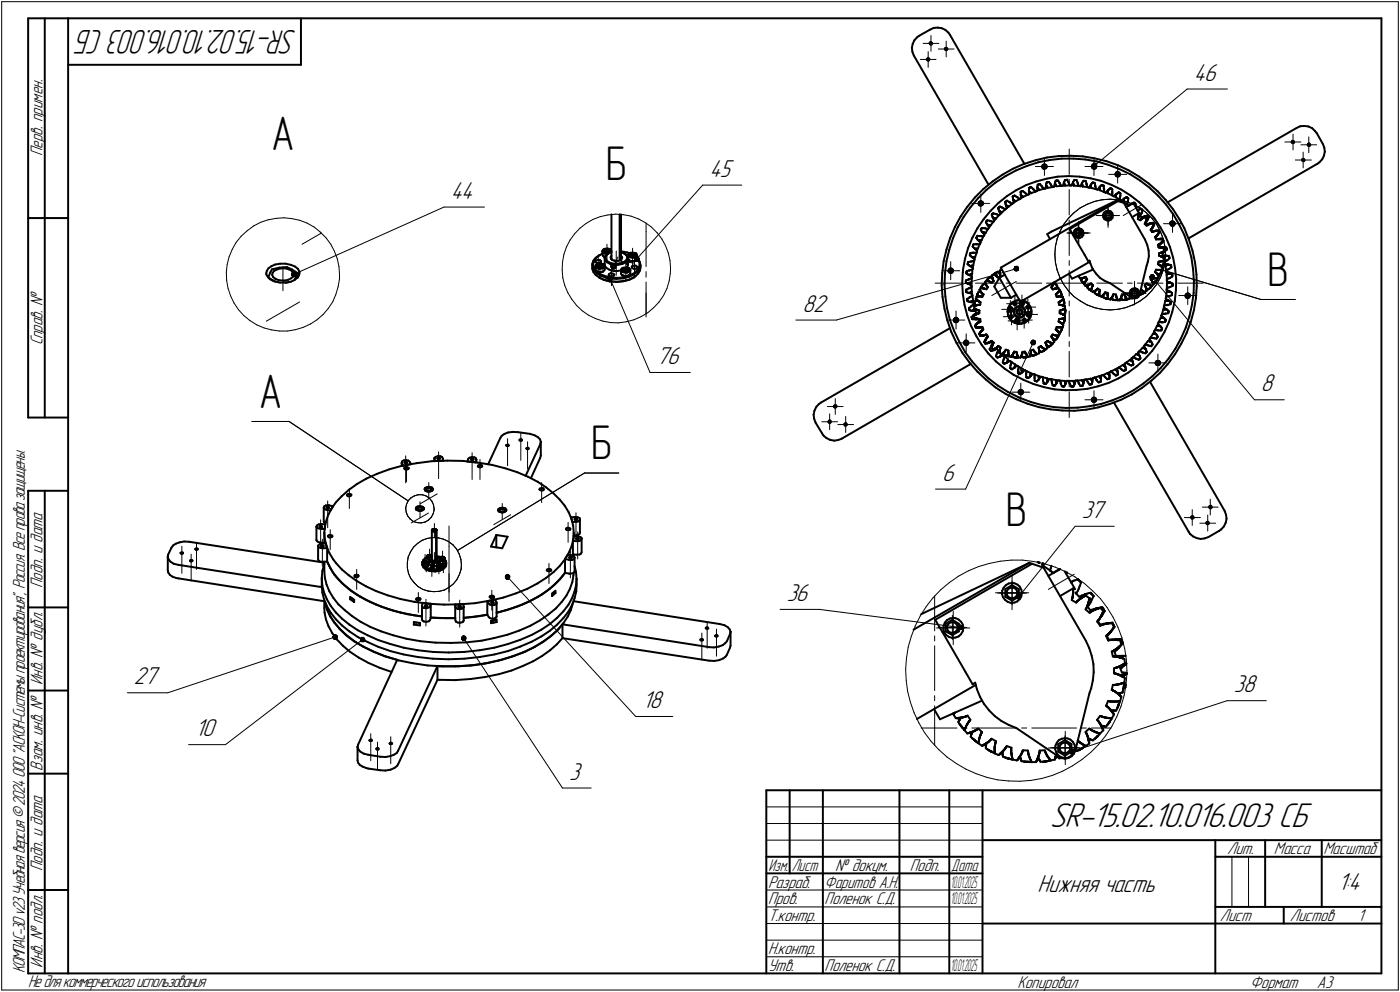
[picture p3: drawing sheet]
<svg xmlns="http://www.w3.org/2000/svg" width="421mm" height="298mm" viewBox="0 0 421 298" stroke-linecap="round" stroke-linejoin="round" font-family="sans-serif">
<defs><g id="words">
<g font-size="14.6">
<text x="81.5" y="45.2">А</text>
<text x="182.2" y="54.2">Б</text>
<text x="381.2" y="85.9">В</text>
<text x="77.8" y="122.6">А</text>
<text x="177.8" y="138.1">Б</text>
<text x="302.5" y="158.2">В</text>
</g>
<text font-size="10.9" x="315.7" y="248.5">SR-15.02.10.016.003 СБ</text>
<text font-size="10.8" x="89.3" y="9" transform="rotate(-180 89.3 9)">SR-15.02.10.016.003 СБ</text>
<g font-size="7.8">
<text x="359" y="24.2">46</text>
<text x="213.4" y="53">45</text>
<text x="135.5" y="59.7">44</text>
<text x="241.3" y="93.6">82</text>
<text x="197.5" y="109.4">76</text>
<text x="379.2" y="117.6">8</text>
<text x="283.4" y="144.5">6</text>
<text x="325.3" y="155.6">37</text>
<text x="236.6" y="180.6">36</text>
<text x="40.3" y="205.6">27</text>
<text x="371.1" y="208">38</text>
<text x="193.2" y="212.8">18</text>
<text x="58.7" y="221.2">10</text>
<text x="171.2" y="234.3">3</text>
<text x="312.1" y="268">Нижняя часть</text>
<text x="402.4" y="267.5">1:4</text>
</g>
<g font-size="5.4">
<text x="12.8" y="46.9" transform="rotate(-90 12.8 46.9)">Перв. примен.</text>
<text x="12.8" y="103.8" transform="rotate(-90 12.8 103.8)">Справ. !</text>
<text x="12.8" y="176.7" transform="rotate(-90 12.8 176.7)">Подп. и дата</text>
<text x="12.8" y="205.8" transform="rotate(-90 12.8 205.8)">Инв. ! дубл.</text>
<text x="12.8" y="231.6" transform="rotate(-90 12.8 231.6)">Взам. инв. !</text>
<text x="369.1" y="256.8">Лит.</text>
<text x="383.1" y="256.8">Масса</text>
<text x="398" y="256.8">Масштаб</text>
<text x="12.8" y="261.7" transform="rotate(-90 12.8 261.7)">Подп. и дата</text>
<text x="251.2" y="261.8">! докум.</text>
<text x="273.6" y="261.8">Подп.</text>
<text x="231" y="266.8">Разраб.</text>
<text x="248" y="266.8">Фаритов А.Н.</text>
<text x="231" y="271.8">Пров.</text>
<text x="248" y="271.8">Поленок С.Д.</text>
<text x="231" y="276.8">Т.контр.</text>
<text x="366.9" y="276.8">Лист</text>
<text x="387.9" y="276.8">Листов</text>
<text x="408.4" y="276.8">1</text>
<text x="231" y="286.8">Н.контр.</text>
<text x="7.5" y="292.5" transform="rotate(-90 7.5 292.5)">КОМПАС-3Dv23Учебнаяверсия©2024ООО&quot;АСКОН-Системыпроектирования&quot;, Россия. Всеправазащищены.</text>
<text x="12.8" y="290.8" transform="rotate(-90 12.8 290.8)">Инв. ! подл.</text>
<text x="231" y="291.8">Утв.</text>
<text x="248" y="291.8">Поленок С.Д.</text>
<text x="8.5" y="296.7">Недлякоммерческогоиспользования</text>
<text x="306" y="296.8">Копировал</text>
<text x="376" y="296.8">Формат</text>
<text x="396" y="296.8">A3</text>
</g>
<g font-size="5.3">
<text x="231.1" y="261.8">Изм.</text>
<text x="238.1" y="261.8">Лист</text>
<text x="286.1" y="261.8">Дата</text>
</g>
<g font-size="5.1">
<text x="286" y="266.8">1</text>
<text x="286.7" y="266.8">0.01.2025</text>
<text x="286" y="271.8">1</text>
<text x="286.7" y="271.8">0.01.2025</text>
<text x="286" y="291.8">1</text>
<text x="286.7" y="291.8">0.01.2025</text>
</g>
</g></defs>
<g fill="none" stroke="#000" stroke-width=".59">
<path d="M8.5 5.5v120zM8.5 5.5h12zM13.5 5.5v120zM20.5 5.5v287zM20.5 5.5h395zM20.5 19.5h70zM90.5 5.5v14zM274.2 14.4l.2 1.2zM274.4 15.6l.4 1.1zM274.5 13.2l-.3 1.2zM274.8 16.7l22.5 38.8zM275 12.1l-.5 1.1z"/>
<path d="M275.8 11.2l-.8 .9zM275.8 11.2l.6-.4zM276.4 10.8l3.3-1.9zM278.7 17.8l.1 .2zM278.8 18l.3 .2zM279 17.5l.2-.1zM279 17.5l-.3 .3zM279.1 18.2h.2zM279.2 17.4l.3 .3zM279.5 17.9l-.2 .3zM279.5 17.7v.2zM279.6 13l.1 .2z"/>
<path d="M279.7 13.2l.1 .2zM279.7 8.9l1.1-.5zM279.7 12.7h.4zM279.7 12.7l-.1 .3zM279.8 13.4h.4zM280.1 12.7l.1 .2zM280.2 12.9l.1 .2zM280.3 13.1l-.1 .3zM280.8 8.4l1.2-.1zM282 8.3l1.2 .2zM283.2 8.5l1.1 .5zM284.1 14.6l.1 .3z"/>
<path d="M284.2 14.9l.3 .2zM284.3 9l.9 .8zM284.3 14.4h.3zM284.3 14.4l-.2 .2zM284.5 15.1h.2zM284.6 14.4l.3 .2zM284.9 14.8l-.2 .3zM284.9 14.6v.2zM285.2 9.8l.5 .6zM285.7 10.4l22.4 38.9zM415.5 5.5v287zM390 38.4l1.1-.5z"/>
<path d="M391.1 37.9l1.2-.1zM392.3 37.8l1.2 .2zM393.5 38l1.1 .5zM394.6 38.5l.9 .9zM395.5 39.4l.5 .6zM396 40l1.8 3.3zM293.2 59.4l-2.3 2.7zM294.1 59.6l-2.3 2.7zM294.1 59.6l2.6-2.5zM295.7 56.8l2.8-2.3zM295.7 56.8l-2.5 2.6zM296.7 57.1l2.7-2.2z"/>
<path d="M298.5 54.5l3-2zM299.4 54.9l3-2zM301.5 52.5l3.1-1.8zM302.4 52.9l3.2-1.7zM302.9 58.9l2.7-1.8zM304.5 59.1l.2-.1zM304.6 59.1h.1M304.5 59.1l.1 .3zM304.7 59.9h.1M304.6 59.8h.1M304.6 59.4v.3zM304.6 50.7l3.3-1.4z"/>
<path d="M304.7 59h.1M304.7 59l.3-.2zM304.8 58.9h.1M304.7 59.9l.1 .5zM304.8 59h.1M304.9 58.9l.2-.1zM305 58.8h.1zM305.1 58.8h.1M305.1 58.8l.5 .3zM305.6 51.2l3.3-1.3zM305.6 59.1l.2 .1zM305.6 57.1l3-1.5z"/>
<path d="M305.8 59.2h.1M305.9 59.2h.1M305.9 59.3h.1M306 59.3h.1M306.1 59.4l.2 .1zM306.3 59.5l.3 .4zM306.6 59.9l.6-.4zM306.9 57.7l.3-.1zM306.9 57.7l.1 .2zM307.1 58.7h.1M307 57.7h.1M307 58.6l.1 .4z"/>
<path d="M307 58.6h.1M307 58.5h.1M307 58.3v.1zM307 57.9v.4zM307 58.7l.3 .1zM307.2 58.8h.1M307.2 57.6h.1M307.1 57.6h.1M307.1 59l.1 .5zM307.3 58.8h.1M307.2 57.6l.1-.1zM307.3 58.9h.1"/>
<path d="M307.3 58.8l.2 .2zM307.4 58.9h.1M307.3 57.5h.1M307.3 57.5l.3-.1zM307.5 59h.1M307.4 59h.1M307.4 57.4h.2zM307.5 59.1l.2 .1zM307.5 59.1h.1M307.5 59l.2 .2zM307.6 57.4l.4 .3zM307.7 59.2l1.2-.6z"/>
<path d="M307.9 49.3l3.5-1.1zM308 57.7l.3 .2zM308.3 57.9h.1M308.4 58h.1M308.4 58.1l.3 .2zM308.6 55.6l3.1-1.1zM308.7 58.3l.2 .3zM308.9 49.9l3.4-1.1zM308.9 58.6l.6-.3zM309.5 57.4l.1 .3zM309.5 57.8v.5zM309.5 57.4v.4z"/>
<path d="M309.5 57.4h.1M309.5 57.3h.1M309.5 57.2h.1M309.5 57.1h.1M309.5 56.7v.4zM309.5 56.5v.2zM309.5 56.5h.1M309.5 57.5h.1M309.5 56.5l.2-.1zM309.6 57.6h.1M309.5 57.6h.1M309.6 57.7l.3 .1z"/>
<path d="M309.7 56.4h.1M309.6 56.4h.1M309.7 57.7h.1M309.6 57.7h.1M309.7 56.4l.2-.1zM309.8 57.7h.1M309.9 57.8h.1M309.8 57.8h.1M309.9 57.8l.1 .3zM309.9 56.3h.1M310 57.9h.1M309.9 57.9h.1"/>
<path d="M309.9 56.3l.2-.1zM310 56.3l.1-.1zM310 57.9v.2zM310 58.1l1.4-.5zM310.1 56.2l.5 .4zM310.6 56.6l.1 .2zM310.7 56.8h.1M310.7 56.9h.1M310.8 56.9h.1M310.9 57l.2 .2zM311.1 57.2l.3 .4zM311.4 57.6l.6-.3z"/>
<path d="M311.4 48.2l3.5-.9zM311.7 54.5l3.2-.8zM312 56.5l.2 .2zM312 56.8v.5zM312 56.4v.4zM312 56.4h.1M312 56.3h.1M312 56v.2zM312.1 56.6h.1M312.2 55.5h.1M312.1 55.8l-.1 .2zM312.1 55.5v.3z"/>
<path d="M312.2 56.6h.1M312.1 55.5h.2zM312.2 56.7l.1 .2zM312.3 56.7h.1M312.3 55.5h.1M312.3 56.8h.1M312.3 48.8l3.4-.7zM312.3 56.9l.2 .2zM312.4 57h.1M312.3 56.9h.1M312.3 55.5l.2-.1zM312.4 57l.1 .1z"/>
<path d="M312.5 57.1l1.4-.4zM312.5 55.4h.1M312.5 55.4l.3-.1zM312.6 55.4l.2-.1zM312.8 55.3l.4 .5zM313.2 55.8l.1 .2zM313.3 56h.1M313.4 56h.1M313.4 56v.2zM313.4 50.2l.3 .4zM313.4 56.2l.3 .2zM313.5 50l.1 .5z"/>
<path d="M313.5 49.7l.4-.3zM313.5 49.7l-.1 .5zM313.6 50.5l.4 .2zM313.7 49.6l-.2 .4zM313.7 49.6l.4-.2zM313.7 50.6l.4 .1zM313.7 56.4l.2 .3zM313.8 50.1l.1 .3zM313.8 50.1h.1M313.8 50l.1 .4zM313.9 49.4h.5zM313.9 49.8l-.1 .2z"/>
<path d="M313.9 49.8h.1M313.9 56.7l.6-.1zM313.9 49.8h.4zM313.9 49.8l.3-.1zM314 50.4h.1M313.9 50.4h.4zM314 50.7l.5-.2zM314 50.4h.3zM314.1 49.4l.4 .2zM314.1 50.7l.5-.2zM314.2 49.7h.1M314.3 49.8l.2 .2z"/>
<path d="M314.4 49.4l.3 .3zM314.4 50.3h.1M314.5 50h.1M314.5 50l-.1 .3zM314.5 50l-.2 .4zM314.5 49.6l.1 .2zM314.5 56v.6zM314.6 49.8l.1 .4zM314.7 55.8h.1M314.6 55.8h.1M314.6 55.6l-.1 .4zM314.6 55.6h.1"/>
<path d="M314.6 55.5h.1M314.6 55.3v.2zM314.6 55.7l.2 .3zM314.7 50.2l-.2 .3zM314.7 49.7l.1 .4zM314.8 56h.1M314.7 56h.1M314.7 55.9h.1M314.7 55l-.1 .3zM314.8 50.1l-.2 .4zM314.8 54.8h.2zM314.9 54.8h.1"/>
<path d="M314.9 56h.1M314.8 54.8l-.1 .2zM314.8 56l.2 .2zM315 54.8h.1M315 56.2h.1M314.9 56.2h.1M314.9 56.1h.1M314.9 47.3l3.5-.4zM314.9 53.7l3.2-.6zM315 56.3v.2zM315 56.3h.1M315 56.2v.3z"/>
<path d="M315 54.8l.2-.1zM315 56.5l1.5-.3zM315.2 54.7h.3zM315.2 54.7h.1M315.3 54.7h.2zM315.5 54.7l.3 .4zM315.7 48.1l3.6-.4zM315.8 55.1l.2 .3zM316 55.4h.1M316.1 55.5h.1M316.1 55.5l.1 .3zM316.2 55.8l.3 .4z"/>
<path d="M316.5 56.2l.6-.2zM317.2 55.5l-.1 .5zM317.2 55.2l.2 .3zM317.2 55.1v.4zM317.2 55.1h.1M317.3 55.3h.1M317.3 55.1h.1M317.3 55h.1M317.3 54.9h.1M317.4 55.4h.1M317.3 55.4h.1M317.4 55.5l.1 .2z"/>
<path d="M317.4 54.5l-.1 .4zM317.5 55.6h.1M317.4 55.5h.1M317.5 55.7l.2 .3zM317.5 54.4l-.1 .1zM317.6 55.8h.1M317.5 55.7h.1M317.5 54.4l.3-.1zM317.7 54.3h.1M317.6 54.3h.1M317.6 55.8l.1 .2zM317.7 54.3h.1z"/>
<path d="M317.7 56l1.4-.1zM317.8 54.3h.1zM317.8 54.3h.2zM317.9 54.3h.2zM318 54.3h.3zM318.1 54.3h.1M318.1 53.1l3.3-.2zM318.3 54.3l.2 .5zM318.4 46.9l3.7-.1zM318.5 54.8l.1 .1zM318.6 54.9h.1M318.7 54.9h.1"/>
<path d="M318.7 55l.1 .2zM318.8 55.2l.1 .3zM318.9 55.5l.2 .4zM319.1 55.9l.6-.1zM319.3 47.7h3.5zM319.9 55.3l-.2 .5zM320 54.9v.3zM320 55h.1M320 54.9l-.1 .4zM320 54.9h.1M320 55.2l.2 .3zM320.1 55.3h.1"/>
<path d="M320 55.2h.1M320 55.1h.1M320 54.8h.1M320 54.7h.1M320.2 55.5h.1M320.1 55.4h.1M320.2 55.5l.1 .3zM320.2 54.3l-.1 .3zM320.3 55.8l1.4-.1zM320.3 54.1l-.1 .2zM320.3 54.1h.2zM320.4 54.1h.1"/>
<path d="M320.5 54.1h.1M320.5 54.1h.2zM320.5 54.1h.3zM320.7 54.1l.2-.1zM320.8 54.1l.2-.1zM320.9 54h.1M321 54l.2 .6zM321.2 54.6l.2 .2zM321.4 54.8h.1M321.4 54.9h.1M321.4 52.9l3.3 .2zM321.5 55l.1 .4z"/>
<path d="M321.6 55.4l.1 .3zM321.7 55.7h.6zM322.1 46.8l3.5 .2zM322.5 55.3l-.2 .4zM322.7 54.9l-.2 .4zM322.7 55h.1M322.7 54.9v.3zM322.7 54.9h.1M322.7 54.8h.1M322.8 55.3h.1M322.7 55.2h.1M322.7 55.1h.1"/>
<path d="M322.7 55.2l.1 .3zM322.8 54.5l-.1 .2zM322.9 55.5h.1M322.8 55.5h.1M322.8 55.4h.1M322.8 55.5l.1 .3zM322.8 47.7l3.6 .2zM322.9 55.8l1.5 .1zM322.9 55.5v.3zM323 54.3l-.2 .2zM323.1 54.1l-.1 .2zM323.2 54.1h.1"/>
<path d="M323.1 54.1h.2zM323.3 54.1h.1M323.3 54.1h.2zM323.5 54.1h.2zM323.5 54.1h.3zM323.7 54.1h.1M323.8 54.1l.2 .6zM324 54.7l.1 .2zM324.1 54.9h.1M324.1 55l.1 .2zM324.2 55.2l.1 .3zM324.3 55.5l.1 .4z"/>
<path d="M324.4 55.9l.6 .1zM324.7 53.1l3.3 .5zM325.2 55.5l-.2 .5zM325.4 55.1l.1 .4zM325.5 55.4h.1M325.4 55.3h.1M325.4 55.2h.1M325.4 55.1l-.2 .4zM325.4 55.1h.1M325.5 55.5v.2zM325.5 55.7h.1M325.5 55.6h.1"/>
<path d="M325.5 55.5h.1M325.5 55h.1M325.5 55.7v.3zM325.5 55.8v.2zM325.5 55.8h.1M325.5 56l1.5 .2zM325.5 54.8v.1zM325.6 47l3.6 .6zM325.7 54.5l-.2 .3zM326 54.4h.1M325.9 54.4h.2zM325.9 54.4l-.2 .1z"/>
<path d="M326.1 54.4h.1M326.1 54.4h.2zM326.3 54.4h.1M326.3 54.4h.3zM326.4 54.4h.2zM326.4 47.9l3.5 .6zM326.6 54.4l.1 .6zM326.7 55v.3zM326.7 55.3h.1M326.8 55.3h.1M326.8 55.4v.1zM326.8 55.5l.1 .3z"/>
<path d="M326.9 55.8l.1 .4zM327 56.2l.6 .2zM327.8 55.9l-.2 .5zM328.1 55.6h.1M328 55.6l.1 .3zM328 53.6l3.1 .8zM328.2 56.2h.1M328.1 56.2h.1M328.1 56.1h.1M328.1 56h.1M328.1 55.9h.1M328.1 55.8h.1"/>
<path d="M328.1 55.7h.1M328.1 55.5l-.3 .4zM328.1 55.5h.1M328.1 56.2l.1 .3zM328.1 55.9v.3zM328.2 56.5l1.3 .3zM328.2 56.3v.2zM328.2 56.3h.1M328.2 55.5h.1M328.2 55.4h.1M328.3 50.1l.3 .4zM328.4 55l-.1 .3z"/>
<path d="M328.4 55l.2-.1zM328.4 50.2l.3 .3zM328.4 49.7l.4-.3zM328.4 49.7l-.1 .4zM328.5 49.8l-.1 .4zM328.7 54.9h.1M328.6 54.9h.2zM328.6 49.6l.4-.2zM328.6 49.6l-.1 .2zM328.6 50.5l.4 .2zM328.8 54.9h.1M328.7 50.5l.4 .2z"/>
<path d="M328.7 50l.1 .3zM328.7 50h.1M328.7 50l.1 .4zM328.8 50.3h.1M328.8 49.4h.5zM328.8 54.9h.2zM328.8 49.8l-.1 .2zM328.8 50.4h.3zM328.8 50.4h.4zM328.8 49.8h.4zM328.9 49.7l.3 .1zM328.9 49.7h.1"/>
<path d="M329 54.9l.3 .1zM329 54.9h.1M329 49.4l.4 .2zM329 50.7l.4-.1zM329.1 54.9l.2 .1zM329.1 50.7l.4-.2zM329.1 50.4h.1M329.2 47.6l3.5 .8zM329.3 49.8h.1M329.2 49.8l.2 .2zM329.3 55l.1 .6zM329.3 49.8l.1 .2z"/>
<path d="M329.3 49.4l.3 .3zM329.4 55.6v.3zM329.4 50.1l-.2 .3zM329.4 50.1h.1M329.4 50l-.2 .4zM329.4 55.9h.1M329.4 56v.1zM329.4 56.1l.1 .3zM329.4 49.6l.2 .4zM329.5 56.8l.6 .2zM329.5 56.4v.4zM329.6 50l-.1 .5z"/>
<path d="M329.6 49.7l.1 .5zM329.7 50.2l-.3 .4zM329.9 48.5l3.4 1zM330.5 56.6l-.4 .4zM330.7 56.4h.1M330.6 56.4h.1M330.6 56.3l.1 .3zM330.7 57.1l1.3 .6zM330.7 57v.1zM330.7 57h.1M330.7 56.9h.1M330.7 56.8h.1"/>
<path d="M330.7 56.6v.1zM330.7 56.6h.1M330.7 56.5h.1M330.7 56.2l-.2 .4zM330.7 56.2h.1M330.7 56.9v.2zM330.7 56.6v.3zM330.9 56l-.1 .1zM330.9 56l.2-.2zM331.1 54.4l3.2 1.1zM331.3 55.6l.2 .1zM331.4 55.6h.1"/>
<path d="M331.3 55.6l-.2 .2zM331.5 55.6h.1M331.5 55.7l.2 .1zM331.6 55.7h.1M331.6 55.7l.2 .1zM331.7 55.8h.3zM331.8 55.8h.2zM332 55.8v.7zM332 56.5v.1zM332 56.6h.1M332 56.7h.1M332 57.7l.6 .2z"/>
<path d="M332.1 56.8v.2zM332.1 57v.2zM332.1 57.2l-.1 .5zM332.6 57.9l.4-.4zM332.7 48.4l3.4 1.2zM333.2 58.1l1.2 .6zM333.2 57.9v.2zM333.2 57.9h.1M333.2 57.8h.1M333.2 57.7h.1M333.2 57.5v.2zM333.2 57.5h.1"/>
<path d="M333.2 57.4h.1M333.2 57.3h.1M333.2 57.8v.3zM333.2 57.5v.3zM333.2 57.2v.3zM333.2 57.1l-.2 .4zM333.2 57.1h.1M333.3 57.1h.1M333.3 49.5l3.3 1.3zM333.4 57.1h.1M333.7 56.7l-.2 .3zM333.7 56.7l.2-.1z"/>
<path d="M333.9 56.6l.2 .1zM334 56.6h.1M334.1 56.6h.1M334.1 56.7l.2 .1zM334.2 56.7h.1M334.3 56.7l.1 .1zM334.3 55.5l2.9 1.5zM334.3 56.8l.2 .1zM334.4 58.7l.6 .3zM334.4 56.8h.1M334.5 56.9v.6zM334.5 57.5v.2z"/>
<path d="M334.5 57.7h.1M334.5 57.8v.2zM334.5 58v.3zM334.5 58.3l-.1 .4zM335.4 58.6l-.4 .4zM335.4 58.6l.3-.3zM335.4 52.5l.3 .4zM335.5 59.1v.2zM335.5 59.1h.1M335.5 59h.1M335.5 59.3l1.2 .6zM335.5 52.3l.2 .4z"/>
<path d="M335.5 52.1l-.1 .4zM335.6 59h.1M335.6 58.9h.1M335.6 58.8h.1M335.6 58.7h.1M335.6 58.6h.1M335.6 58.5h.1M335.6 59l-.1 .3zM335.6 58.7v.3zM335.6 58.4v.3zM335.7 58.3h.1M335.7 52.7l.3 .3z"/>
<path d="M335.7 51.9l-.2 .4zM335.7 51.9l.4-.2zM335.7 52.9l.5 .2zM335.8 58.3h.1M335.8 52.5l.2 .2zM335.8 52.5h.1M335.8 52.4l.2 .3zM335.9 58.3h.1M335.9 51.7h.5zM335.9 51.7l-.4 .4zM335.9 52.2l-.1 .2zM335.9 52.2h.1"/>
<path d="M336 58.2l.2-.2zM336 52.1h.3zM336 52.1l-.2 .3zM336 52.1h.2zM336 52.7h.1M336 52.7h.3zM336 53l.5-.1zM336.1 49.6l3.2 1.5zM336.1 51.7l.4 .2zM336.2 53.1l.4-.2zM336.2 52.1h.1M336.3 52.1l.2 .2z"/>
<path d="M336.4 52.7h.1M336.3 52.1l.2 .3zM336.4 57.8l.2 .1zM336.5 57.8h.1M336.4 57.8l-.2 .2zM336.4 51.7l.3 .4zM336.5 57.9h.1M336.5 52.3h.1M336.5 52.4l-.1 .3zM336.5 52.4l-.2 .3zM336.6 57.9h.1M336.5 51.9l.2 .2z"/>
<path d="M336.6 57.9l.2 .2zM336.6 50.8l3.3 1.5zM336.7 59.9l.6 .4zM336.7 58l.2 .1zM336.7 52.1v.4zM336.7 52.5l-.2 .4zM336.7 52.1l.1 .4zM336.8 58.1l.2 .1zM336.8 59.5l-.1 .4zM336.8 52.5l-.2 .4zM336.9 59h.1M336.9 59.1v.2z"/>
<path d="M336.9 59.3l-.1 .2zM336.9 58.1h.1M337 58.2v.6zM337 58.8l-.1 .2zM337.2 57l2.8 1.8zM337.7 59.9l.4-.2zM338 59.8l-.1 .2zM338 59.9h.1M338.1 59.7h.1M338.2 59.7h.1M338.2 59.6l.1-.1zM338.3 59.5l.3-.1z"/>
<path d="M338.6 59.4l.2-.1zM338.8 59.3l.2 .1zM338.8 59.3h.1M338.8 59.4h.1M338.9 59.4h.1M339 59.4h.1M339 59.4l.2 .1zM339.1 59.5l.2 .1zM339.2 59.5l.1 .2zM339.3 59.6h.1M339.3 59.7v.6zM339.3 51.1l3.2 1.9z"/>
<path d="M339.9 52.3l3 2zM340 58.8l2.6 2zM342.5 53l2.9 2.1zM342.9 54.3l2.8 2.1zM345.4 55.1l2.7 2.4zM345.7 56.4l2.6 2.4zM348.1 57.5l2.5 2.6zM348.3 58.8l2.4 2.7zM388.5 42.6v.2zM388.5 42.8l.2 .2zM388.6 42.3h.4zM388.6 42.3l-.1 .3z"/>
<path d="M388.7 43h.3zM389 42.3l.1 .2zM389.1 42.5l.1 .3zM389.2 42.8l-.2 .2zM391.6 48l.1 .3zM391.7 48.3l.1 .1zM391.8 47.8h.3zM391.8 47.8l-.2 .2zM391.8 48.4h.4zM392.1 47.8l.2 .1zM392.3 47.9v.3zM392.3 48.2l-.1 .2z"/>
<path d="M393.3 43.4l.1 .3zM393.4 43.7l.1 .2zM393.4 43.2l.4-.1zM393.4 43.2l-.1 .2zM393.5 43.9h.4zM393.8 43.1l.2 .2zM394 43.3v.3zM394 43.6l-.1 .3zM396.2 49.2l.6-.4zM397.7 47.8l-.9 1zM397.8 43.3l.5 1.1zM398.2 46.7l-.5 1.1z"/>
<path d="M398.3 44.4l.1 1.2zM398.4 45.6l-.2 1.1zM8.5 65.5h12zM82.7 79.5l1.5-.3zM84.2 79.2h1.7zM85.9 79.2l1.6 .4zM87.5 79.6l1.2 .5zM178.1 79.2v.5zM178.1 79.7l.2 .8zM178.1 79.7v.8zM178.4 79.8l.2 .8zM178.5 78.3l-.4 .9z"/>
<path d="M178.5 78.8l-.1 1zM178.8 78l-.3 .8zM178.8 78l.8-.8zM179 78.7l.2 .1zM179.2 77.5l1.1-.8zM179.2 77.5l-.7 .8zM179.2 78.8l.5 .3zM179.2 78.3l-.2 .4zM179.2 78.3l.5-.2zM179.2 79.6l-.1 .4zM179.2 79.6l.3-.2zM179.2 79.8l.1 .3z"/>
<path d="M179.5 79.4h.1M179.6 77.2l.8-.6zM179.6 79.3l.3-.1zM179.6 79.3l-.4 .5zM179.7 78.1h.6zM179.7 79.1h.5zM179.8 79.8h.1M179.7 79.8l.1 .2zM179.7 79.8l.1 .1zM179.8 79.8l.2-.1zM179.8 79.7l.5-.2zM179.8 79.7h.1"/>
<path d="M179.8 79.9v.2zM179.9 79.2h.8zM180 79.7l.2-.1zM180.2 79.1l.4-.2zM180.3 76.7l.1-.1zM180.3 79.5h.1M180.3 79.5v.8zM180.3 79.5l.2-.1zM180.3 79.5l.1 .1zM180.3 78.1l.5 .4zM180.4 76.6l.8-.4zM180.4 79.6h.2z"/>
<path d="M180.5 79.4l.4 .2zM180.6 79.6h.2zM180.7 79.2l.7 .1zM180.8 78.5v.2zM180.8 78.7l-.2 .2zM180.8 79.6h.1zM180.9 79.6v.6zM180.9 79.6l.1 .2zM180.9 79.6l.2 .1zM181 79.8l.1 .1zM181.2 80h.1M181.1 79.7l.1 .3z"/>
<path d="M181.2 75.5l.1 .4zM181.2 75.4v.1zM181.2 75.5v1zM181.2 76.5l.2 .4zM181.3 75.9l.6 .3zM181.4 75.2v.4zM181.4 75.6l.3 .3zM181.4 75.2l.3-.3zM181.4 76.9l.1 .1zM181.4 79.3l.1 .2zM181.4 79.4h.1M181.4 79.4l.4 .4z"/>
<path d="M181.5 77l.2 .1zM181.5 74.9h.2zM181.5 74.9l-.3 .5zM181.5 77l.4 .2zM181.5 79.5l.2 .3zM181.7 75.9l.6 .2zM181.7 74.9l.2-.1zM181.7 77.1l.2 .1zM181.7 79.8l-.2 .5zM181.8 75.4l.1 .1zM181.8 79.8l.1 .2zM181.9 75.5h.1"/>
<path d="M181.9 75.4h.1M181.9 76.2l.8 .1zM181.9 75.5l.1 .2zM181.9 77.4v.2zM181.9 77.6l.1 .6zM181.9 79.4v.5zM181.9 77.6v1.8zM181.9 74.8l.9-.1zM181.9 75.6h.1M181.9 75.7h.1M181.9 79.9l.5 .6zM182 75.1l-.1 .3z"/>
<path d="M182 75.1v.6zM182 75.1l.2-.1zM182 75.1l-.2 .3zM182 75.1l.2 .1zM182 75.7l.4 .1zM182 78.2l.5 .6zM182.1 77.1l.1 .7zM182.2 75h.5zM182.2 75.2l.2-.1zM182.2 76.8l.7-.6zM182.2 76.8l-.3 .6zM182.2 77.8l.3 .6z"/>
<path d="M182.3 76.1l.8-.1zM182.4 75.8h.3zM182.4 75.8h.5zM182.4 75.1h.1zM182.5 76.6l-.4 .5zM182.5 76.6l.5-.5zM182.5 75.1l.2-.1zM182.5 78.8l.9 .4zM182.5 78.4l.8 .5zM182.8 75.1h.1M182.7 75v.8zM182.8 75.8h.1"/>
<path d="M182.7 75l.3 .1zM182.8 75.1l.2 .1zM182.8 74.7l.6 .2zM182.9 75.8l.1-.1zM182.9 76.2l.1-.1zM183 75.2l.1 .1zM183 75.1l.2 .2zM183 76.1l.9-.3zM183.2 75.3h.1M183.1 76l.5-.3zM183 75.7h.1M183.1 75.6h.1"/>
<path d="M183.2 75.4l-.2 .3zM183.2 75.3v.1zM183.2 75.3l-.1 .2zM183.3 78.9l1.2 .3zM183.4 74.9l.2 .1zM183.5 74.9h.1M183.4 79.2l1.1 .4zM183.5 74.9l.4 .5zM183.6 75l.1 .4zM183.6 77.3l.1 .5zM183.7 75.4l-.1 .3zM183.7 77.8l.4 .3z"/>
<path d="M183.9 75.7h.1M183.9 76.9l-.3 .4zM183.9 80h.1M183.9 79.9h.1M183.9 79.8h.1M183.9 77.8l.3 .3zM183.9 77.6v.2zM183.9 64.4v13.2zM184 79.8h.1M184.1 79.8h.1M184.1 78.1l.7 .3zM184.1 79.7h.1"/>
<path d="M184.2 79.7h.1M184.3 79.7h.1M184.4 79.7h.1M184.5 79.6h1.3zM184.5 79.2h.6zM184.5 79.7h.1M184.6 79.7h.1M184.7 79.8h.1M184.8 78.4h.1M184.8 79.8h.1M184.9 78.4h.9zM184.9 79.8h.1"/>
<path d="M184.9 79.9h.1M185.1 79.2h1.3zM185.8 78.4l.8-.3zM185.8 79.6l1.4-.3zM186.4 79.2l1-.3zM186.4 64.4v13.8zM186.6 78.1l.4-.4zM186.7 78l-.2 .1zM186.8 76.9l.3 .4zM186.8 76.9h.1M186.8 75.5l1.8 .4zM186.8 75.7l.8 .4z"/>
<path d="M186.8 77.4l.1 .2zM186.8 64.4v13.5zM186.9 77.6l-.2 .4zM187 75.8l.5 .2zM187.1 77.3l-.1 .4zM187.2 79.3l.9-.5zM187.4 78.9l.7-.5zM187.6 76.1l.7 .5zM187.6 76.1l.3 .1zM187.9 76.2l.3 .3zM188.2 76.5l.5 .5zM188.3 76.6l.3 .6z"/>
<path d="M188.6 77.8l-.5 .6zM188.6 78.9v.2zM188.6 78.9h.1M188.6 78.8h.1M188.6 78.7h.1M188.6 79.3h.1M188.6 79.2h.1M188.6 75.9l.7 .2zM188.6 78.2l-.5 .6zM188.6 77.2v.6zM188.6 78.6h.1M188.6 78.5h.1"/>
<path d="M188.6 78.4h.1M188.7 79.3h.1M188.7 77l.2 .6zM188.7 78.4h.1M188.7 78.3h.1M188.7 79.2h.1M188.7 78.2h.1M188.8 78.1h.1M188.8 78.2h.1M188.8 78.3h.1M188.8 78.5h.1M188.8 78.6h.1"/>
<path d="M188.8 78.7h.1M188.8 78.8h.1M188.8 78.9h.1M188.8 79h.1M188.8 79.1h.1M188.8 79.2h.1M188.9 77.6l-.3 .6zM188.9 78.4h.1M188.9 77.6v1.8zM188.9 79.4l-.2 .7zM188.9 76.7l.1 .3zM188.9 76.7v1z"/>
<path d="M188.9 77.7l.2 .4zM189 77l.4 .3zM189.1 76.4l-.2 .3zM189.1 76.4l.2-.3zM189.1 76.5v.3zM189.1 76.8l.4 .3zM189.1 78.1l.2 .2zM189.3 78.3h.1M189.3 76.1h.1M189.3 78.3l.6 .2zM189.4 77.3l.8 .2zM189.4 76.1l.3-.2z"/>
<path d="M189.4 76.1l-.3 .4zM189.4 78.3l.5 .2zM189.5 77.1l.6 .2zM189.6 76.5l.1 .1zM189.6 76.5v.3zM189.6 76.8l.1 .1zM189.7 76.5h.1M189.7 76.6v.2zM189.7 76.8h.1M189.7 76.5h.1zM189.7 76.4l.4-.2zM189.7 76.4h.1"/>
<path d="M189.7 75.9h.9zM189.7 76.9l.5 .1zM189.9 78.5h.9zM189.9 76.4h.1M189.9 78.5h.6zM190.1 77h.1M190.1 76.2l.1 .1zM190.1 77h.3zM190.1 76.2v.8zM190.1 77.3l.8-.1zM190.1 76.2l-.2 .2zM190.1 76.2h.1z"/>
<path d="M190.2 76.3l.2 .1zM190.2 77.5l.8-.1zM190.2 77h.2zM190.2 76.2l.6 .1zM190.4 76.4h.2zM190.4 77l.4-.1zM190.5 78.5l.7-.2zM190.6 79.8h.7zM190.6 76.4l.2-.1zM190.6 75.9l.6 .2zM190.8 76.9h.1M190.8 78.5l.5-.2z"/>
<path d="M190.8 76.3v.6zM190.8 76.3l.1 .2zM190.8 76.9l.1-.2zM190.8 76.3v.2zM190.9 76.6h.1M190.8 76.8h.1M190.9 77.2l.5-.3zM190.9 76.5v.2zM190.9 76.7h.1M191 77.4l.4-.3zM191.3 76.2h.1M191.3 76.1h.1"/>
<path d="M191.3 78.3h.1M191.3 79.8l.4 .4zM191.3 76.1l.3 .4zM191.3 76.2l.2 .3zM191.5 76.5l-.1 .4zM191.6 77.6l.3 .3zM191.6 77.6l.6 1zM191.6 76.5v.2zM191.6 76.7l-.2 .4zM191.6 76.7v1zM191.6 77.9l-.3 .4zM191.6 77.7v.2z"/>
<path d="M191.9 77.9l.5 .8zM192.2 78.6l.2 .8zM192.4 79.4l-.2 .9zM192.4 78.7l.2 1zM192.6 79.7v.8zM192.6 79.9l-.2 1zM192.6 79.7v.2zM283.8 78.5l-.4 3.5zM284.6 78.5l-.4 3.5zM284.6 75l-.8 3.5zM285.5 75l-.9 3.5zM285.7 71.5l-1.1 3.5z"/>
<path d="M286.6 71.6l-1.1 3.4zM287.2 68.2l-1.5 3.3zM288 68.3l-1.4 3.3zM288.9 65.1l-1.7 3.1zM289.8 65.2l-1.8 3.1zM290.2 77.7l-.6 3.2zM290.9 62.1l-2 3zM291 79.4l.3 .2zM291.1 79.3h.1M291.1 79.2h.1M291.1 79.2l-.1 .2zM291.1 79v.2z"/>
<path d="M291.2 78.9l-.1 .2zM291.2 78.7v.2zM291.2 78.7l-.1 .3zM291.2 78.7h.6zM291.2 74.5l-1 3.2zM291.3 79.6l.2 .2zM291.6 79.8h.1M291.7 79.8h.1M291.8 79.9h.1M291.7 79.9h.1M291.7 76.7l.1 .2zM291.8 76.5h.1"/>
<path d="M291.7 76.5h.1M291.7 76.6h.1M291.8 79.9l.3 .3zM291.8 76.5l-.1 .2zM291.8 76.3v.2zM291.8 78.7l.2-.1zM291.8 76.2v.2zM291.8 76v.2zM291.8 76.9l.3 .1zM291.8 76v.3zM291.9 79.9h.1M291.8 76l.6-.1z"/>
<path d="M291.8 62.3l-2 2.9zM292 79.9h.1M292 78.6h.1M292.1 79.9h.1M292.2 77.1h.1M292.1 79.9l.3-.1zM292.1 78.6h.2zM292.2 79.9h.1M292.3 77.2h.1M292.3 79.9h.1M292.4 77.3h.1M292.3 78.6l.2-.1z"/>
<path d="M292.4 79.8h.1M292.3 79.8h.1M292.4 77.3l.3 .3zM292.4 79.8h.3zM292.4 77.3h.3zM292.5 77.3h.1M292.4 75.9h.3zM292.4 71.5l-1.2 3zM292.6 77.3h.1M292.5 74.1l.2 .2zM292.5 78.5h.4zM292.6 73.8h.1"/>
<path d="M292.6 73.9h.1M292.6 74h.1M292.6 73.8l-.1 .3zM292.7 77.3h.1M292.7 73.7l-.1 .1zM292.7 73.7h.1M292.7 77.6l.4 .2zM292.8 77.3h.1M292.7 74.3l.2 .2zM292.7 77.3h.2zM292.7 75.9h.1M292.8 73.4l-.1 .2z"/>
<path d="M292.8 73.4l-.1 .3zM292.9 77.3h.1M292.8 75.9h.1zM292.8 73.4h.6zM292.9 78.5l-.2 1.3zM293 77.3h.1M293 74.6h.1M292.9 77.3l.4-.1zM292.9 75.9h.4zM293 77.2h.3zM293 77.2h.1M293.1 74.7h.1"/>
<path d="M293.1 77.8l-.2 .7zM293.1 74.7l.4 .3zM293.2 74.8h.3zM293.3 74.8h.1M293.4 74.8h.1M293.3 75.9h.4zM293.5 74.8h.1M293.4 73.4h.2zM293.5 75l.4 .4zM293.5 74.8h.1zM293.5 74.8h.3zM293.7 74.8h.1"/>
<path d="M293.6 71.5l.2 .2zM293.6 73.4h.1M293.7 71.3l-.1 .2zM293.7 75.9l-.4 1.3zM293.7 71.4h.1M293.7 71.5h.1M293.8 74.8h.1M293.7 73.4h.1M293.8 71.1v.2zM293.8 71.1h.1M293.8 74.8h.2zM293.8 71.3h.1"/>
<path d="M293.9 74.8h.1M293.8 71.7l.2 .3zM293.8 73.4h.1M293.9 75.4l-.2 .5zM293.9 71.1l-.2 .2zM293.9 74.8h.1zM293.9 73.4h.3zM294 70.9l.6 .1zM294 70.9l-.1 .2zM294 70.9l-.1 .1zM294 72.1h.1M294 68.6l-1.6 2.9z"/>
<path d="M294.1 72.1h.1M294.2 72.2h.1M294.2 72.2l.3 .3zM294.3 72.2h.1M294.2 73.4h.4zM294.2 72.2h.4zM294.3 61.1l.2 .5zM294.3 61.3l.3 .4zM294.4 72.2h.1M294.4 60.8l.3-.3zM294.4 60.8l-.1 .5zM294.5 72.2h.1"/>
<path d="M294.5 61.6l.4 .1zM294.5 72.5l.4 .4zM294.6 72.2h.1M294.6 60.7l-.3 .4zM294.6 60.7l.3-.2zM294.6 61.7l.4 .1zM294.6 61.2h.1M294.6 61.1l.1 .4zM294.6 71h.2zM294.6 72.3h.1M294.6 72.2l.2 .1zM294.6 61.2l.1 .3z"/>
<path d="M294.6 73.4l-.6 1.4zM294.7 72.3h.1M294.7 60.8h.4zM294.7 60.8l-.1 .3zM294.7 60.5h.4zM294.7 60.9l-.1 .2zM294.7 60.9h.1M294.7 61.5h.2zM294.7 61.5h.4zM294.8 72.3h.1M294.8 71h.1M294.9 72.3h.1"/>
<path d="M294.8 72.3h.3zM294.9 61.7l.4-.1zM294.9 60.5l.4 .2zM294.9 61.5h.2zM294.9 71h.2zM294.9 72.9l-.3 .5zM294.9 72.3h.2zM295 61.8l.4-.2zM295 69.1l.1 .2zM295 69h.1M295.1 60.8h.1M295.1 71h.2z"/>
<path d="M295.1 69.3l.1 .2zM295.1 68.9h.1M295.1 68.8l-.1 .3zM295.1 68.8l.1-.1zM295.1 60.8l.2 .2zM295.1 60.5l.5 .3zM295.2 61.4h.1M295.1 60.8l.2 .3zM295.1 68.8h.1M295.2 68.6l-.1 .1zM295.2 68.6h.1M295.2 69.5l.1 .2z"/>
<path d="M295.3 61h.1M295.3 60.7l.2 .1zM295.3 61.1l-.1 .3zM295.3 61.1l-.2 .4zM295.3 71h.4zM295.4 69.7h.1M295.3 68.5l.6 .1zM295.3 68.5l-.1 .2zM295.5 69.8h.1M295.4 69.8h.1M295.5 60.8l.1 .5zM295.6 69.8h.1"/>
<path d="M295.5 69.8h.3zM295.5 69.8l.2 .3zM295.6 61.3l-.3 .3zM295.6 60.8l.1 .4zM295.7 69.8h.1M295.7 61.2l-.3 .4zM295.8 69.8h.1M295.7 70.1l.4 .4zM295.7 71l-.6 1.3zM295.9 69.9h.1M295.8 69.8l.3 .1zM295.8 65.9l-1.8 2.7z"/>
<path d="M296 69.9h.1M295.9 68.6h.3zM296.1 69.9h.1M296.2 69.9h.1M296.1 70.5l-.4 .5zM296.1 69.9l.3 .1zM296.2 69.9l.2 .1zM296.2 68.6h.1M296.2 68.6l.2 .1zM296.4 68.7h.4zM296.5 66.7l.2-.2zM296.5 66.7l.1 .3z"/>
<path d="M296.6 66.7h.1M296.6 66.6h.1M296.6 67l.2 .2zM296.7 66.5h.1M296.8 66.4l-.1 .1zM296.8 66.4l.1-.2zM296.8 68.7l.3 .1zM296.8 67.2v.2zM296.8 66.3v.2zM296.8 66.3h.1M296.9 67.4h.1M296.9 66.2l.6 .1z"/>
<path d="M296.9 67.5l.3 .4zM296.9 67.5h.1M297.1 67.6h.1M297 67.6h.3zM297.2 67.6h.1M297.1 68.8l-.7 1.2zM297.3 67.6h.1M297.2 67.9l.3 .4zM297.3 67.6l.2 .1zM297.4 67.6h.1M297.5 67.7h.1M297.6 67.7h.1"/>
<path d="M297.5 67.7l.4 .1zM297.5 66.3l.3 .1zM297.5 68.3l-.4 .5zM297.7 67.7h.1M297.7 67.7l.2 .1zM297.8 66.4h.1M297.9 66.5h.1zM297.9 63.3l2.4-2.3zM297.9 63.3l-2.1 2.6zM298 66.5h.3zM298.4 64.4h.1M298.3 64.5h.1"/>
<path d="M298.3 64.6l.1-.2zM298.3 66.5l.4 .2zM298.3 64.6l.1 .2zM298.4 64.5h.1M298.4 64.8v.3zM298.4 64.3h.1M298.5 65.2h.1M298.5 64.3l-.1 .1zM298.5 64.3l.2-.2zM298.6 65.3h.1M298.5 65.3h.1M298.5 64.3h.1"/>
<path d="M298.6 65.4l.4 .1zM298.6 65.4l.2 .4zM298.6 65.4h.1M298.6 64.2h.1M298.7 65.4h.1M298.7 66.7l-.8 1.1zM298.7 64.1l.6 .2zM298.8 65.4h.1M298.8 65.8l.3 .4zM298.9 65.5h.1M299 65.5h.1M299 65.5l.2 .1z"/>
<path d="M299 66.2l-.3 .5zM299.1 65.6h.1M299 65.6h.1M299.1 66.2l-.4 .5zM299.2 65.6h.1M299.2 65.6l.3 .2zM299.3 65.6h.1M299.3 64.3h.3zM299.3 65.7l.2 .1zM299.3 65.7h.1M299.6 64.3h.1M299.6 64.3l.2 .1z"/>
<path d="M299.8 64.4l.3 .1zM300.1 64.5l.3 .2zM300.3 62.5h.1M300.2 62.5h.1M300.2 62.6l.2-.2zM300.2 62.8l.2 .3zM300.2 62.6v.2zM300.3 61l2.6-2.1zM300.4 64.7l.5-.4zM300.4 62.4h.1M300.4 62.4l.2-.2zM300.4 64.7l-.9 1.1z"/>
<path d="M300.5 63.3h.1M300.4 63.1v.1zM300.5 62.3h.1M300.5 63.4l.2 .4zM300.5 63.4h.1M300.5 63.5l.2 .1zM300.6 63.5h.1M300.6 62.2l.1-.1zM300.7 63.5h.1M300.7 63.8l.2 .5zM300.7 63.6h.1M300.7 62.1l.5 .2z"/>
<path d="M300.7 63.6l.4 .2zM300.8 63.6h.1M300.9 63.6h.1M301 63.7h.1M300.9 63.7h.1M301.1 63.8h.1M301.1 63.8h.2zM301.2 63.8h.1M301.2 63.8h.1zM301.2 62.3l.3 .1zM301.3 63.8l1-.9zM301.5 62.4h.1"/>
<path d="M301.5 62.5h.1M301.6 62.5l.2 .1zM301.8 62.6l.2 .1zM302 62.7l.3 .2zM302.3 60.8l.2-.2zM302.3 60.8v.2zM302.3 60.7h.1M302.3 62.9l.6-.4zM302.3 61l.1 .3zM302.4 60.6h.1M302.5 60.5h.1M302.5 61.5h.1"/>
<path d="M302.4 61.4h.1M302.5 61.6l.1 .4zM302.5 61.6h.1M302.5 60.6h.1M302.6 61.7h.1M302.5 61.6l.3 .2zM302.6 62l.3 .5zM302.7 61.7h.1M302.7 60.5l-.2 .1zM302.7 60.5l.2-.2zM302.8 61.8h.1M302.9 61.9h.1"/>
<path d="M302.8 61.8l.2 .2zM302.9 60.3l.5 .3zM303 61.9h.1M303.1 62h.1M303 62h.1M303 62l.3 .1zM303.1 62l.2 .1zM303.3 62.1l1.1-.8zM303.4 60.6l.2 .1zM303.6 60.7h.1M303.6 60.8h.1M303.7 60.8h.1"/>
<path d="M303.8 60.9l.2 .1zM304 61l.4 .3zM304.4 61.3l.5-.4zM304.7 60l.3 .2zM304.8 60.1h.1M304.8 60.4l.1 .5zM304.9 60.1h.1M305 60.2h.1M304.9 60.2h.1M305 60.2l.2 .2zM305.1 60.3h.1M305.2 60.4h.1"/>
<path d="M305.1 60.4h.1M305.2 60.4l.2 .1zM305.3 60.5h.1M305.2 60.5h.1M305.4 60.5h.1M305.4 60.5l1.2-.6zM315 70.4l1.2-.8zM315 70.4l.8 1.5zM316.2 69.6l19.6-9.3zM321.7 68.8l14.5-8.3zM321.7 68.8l1 1.9zM322.7 70.7l3.5 5.9z"/>
<path d="M322.9 69.8l.1 .7zM323 70.5l.3 .6zM323.2 69.2l.5-.5zM323.2 69.2l-.3 .6zM323.3 70.6l1 .5zM323.3 69.4l1-.6zM323.3 69.4v1.2zM323.3 71.1l.7 .4zM323.4 69.9l.1 .5zM323.5 70.4l.3 .3zM323.7 69.4l-.3 .5zM323.7 69.4l.4-.2z"/>
<path d="M323.7 68.7l.7-.1zM323.8 70.7l.5 .1zM324 71.5h.7zM324.1 69.2l.5 .1zM324.3 70.8l.5-.2zM324.3 71.1l1-.5zM324.3 68.8l1 .6zM324.5 68.6h.1M324.5 68.6l.7 .2zM324.6 69.3l.4 .4zM324.7 71.5l.7-.3zM325 69.7v.5z"/>
<path d="M325 70.2l-.2 .4zM325.2 68.8l.5 .5zM325.3 69.4v1.2zM325.7 69.3l.2 .7zM325.8 70.7l-.4 .5zM325.9 70l-.1 .7zM326.2 76.6l1.1 2zM327.3 78.6l.4-.3zM327.7 78.3l.2 .9zM327.9 79.2l.7 1.6zM331.7 64.6l.1 .7zM331.8 65.3l.3 .6z"/>
<path d="M332 63.9l.6-.4zM332 63.9l-.3 .7zM332.1 65.9l.7 .3zM332.2 65.4l1 .6zM332.2 64.3l1-.6zM332.2 64.3v1.1zM332.4 64.7l.2 .5zM332.6 65.2l.1 .2zM332.6 63.5l.6-.2zM332.7 64.3l-.3 .4zM332.7 64.3l.4-.3zM332.7 65.4l.5 .2z"/>
<path d="M332.8 66.2l.7 .1zM333.1 64l.5 .1zM333.2 65.6l.6-.2zM333.2 66l1.1-.6zM333.2 63.7l1.1 .6zM333.3 63.3h.1M333.3 63.3l.7 .2zM333.5 66.3l.7-.3zM333.6 64.1l.4 .4zM334 64.5v.5zM334 65l-.2 .4zM334 63.5l.5 .5z"/>
<path d="M334.3 64.3v1.1zM334.5 64l.2 .7zM334.6 65.4l-.4 .6zM334.7 64.7l-.1 .7zM335.8 60.3l.4 .2zM336.2 60.5l1.8 .5zM337.3 60.3l.4-.4zM337.8 60.6l1.1 .8zM337.8 60.5v.1zM337.8 60.5h.1M337.8 60.4h.1M337.9 60.4l-.1 .2z"/>
<path d="M337.9 60v.4zM337.9 60.3h.1M337.9 60.2h.1M337.9 60.1h.1M337.9 60h.1M338 61l6.3 11zM338.7 62.2l2.2-1.2zM338.9 61.4l.5 .4zM339.1 61l-.2 .4zM339.2 60.5h.1M339.2 60.6h.1M339.2 60.7l-.1 .3z"/>
<path d="M339.3 60.3l-.1 .2zM339.4 61.8l.5-.3zM339.9 61.5l.4-.2zM340.2 61.4h.1M340.3 61.3h.1M340.4 61.3h.1M340.4 61.2h.1M340.4 65.3l2.2-1.3zM340.5 61.1l.3-.1zM340.8 61l.2-.1zM340.9 61l1.7 3zM341.1 61h.1"/>
<path d="M341 60.9l.2 .1zM341.2 61h.1M341.2 61l.2 .2zM341.2 61l.2 .1zM341.4 61.2l.1 .2zM341.4 61.1h.1M341.5 61.7l-.1 .3zM341.5 61.2v.2zM341.5 61.4v.2zM341.5 61.6v.1zM342.1 63.3h.1M342.1 63.2l.3-.1z"/>
<path d="M342.2 63.2h.1M342.2 65.9h.1M342.2 65.8h.1M342.2 65.7h.1M342.2 65.9l.7 .3zM342.3 65.7h.1M342.3 65.6h.1M342.3 65.5h.1M342.3 65.4h.1M342.4 63.1h.1M342.4 63h.1M342.4 65.4h.1"/>
<path d="M342.4 65.3h.1M342.4 65.2h.1M342.4 65.1h.1M342.4 65h.1M342.4 64.9h.1M342.4 64.8h.1M342.4 64.7h.1M342.4 64.6h.1M342.4 64.5h.1M342.4 64.4h.1M342.4 64.3h.1M342.4 64.2h.1"/>
<path d="M342.5 63h.1M342.6 64.2h.1M342.6 63l.1-.1zM342.7 64.3h.1M342.6 60.8l2.4 2.3zM342.7 62.9l.4-.2zM342.7 64.8l.2 .1zM342.9 64.9l.4 .5zM343 66.1h.1M342.9 66.1h.1M343.1 66h.1M343 66h.1"/>
<path d="M343.1 62.7h.1M343.1 64.5l-.2 .4zM343.2 66h.1M343.2 62.7l.1 .2zM343.2 62.9h.1M343.2 62.8h.1M343.2 65.9h.1M343.3 62.9h.1M343.3 64.1h.1M343.2 64.1v.2zM343.2 64.3l-.1 .2zM343.3 65.9h.1"/>
<path d="M343.3 62.9l.2 .2zM343.3 65.4l.5-.2zM343.3 64h.1M343.4 65.8h.1M343.3 65.8h.1M343.4 63l.1 .2zM343.4 63.8l-.1 .2zM343.5 65.7h.1M343.4 65.7h.1M343.5 63.2h.1M343.5 63.1l.2 .1zM343.6 65.6h.1"/>
<path d="M343.5 65.6h.1M343.7 65.6h.1M343.7 63.2l-.3 .6zM343.7 65.5h.1M343.7 65.4h.1M343.7 65.3h.1M343.8 65.4h.1M343.8 65.2l.4-.2zM343.9 65.4h.1M343.8 65.4h.2zM344 65.4h.1M344 65.3h.1"/>
<path d="M344.1 65.3h.1M344.1 65.2h.1M344.1 65.1h.1M344.2 65.3h.1M344.2 65l-.1 .2zM344.2 65.1h.1M344.2 65h.1M344.2 65.3l.1-.1zM344.3 65h.1M344.3 67.3l.5 .5zM344.3 67.3h.1M344.3 65.2l.5 .3z"/>
<path d="M344.3 67.2h.1M344.3 67.1h.1M344.3 72l.7 1.6zM344.4 64.9h.1M344.4 67.1h.1M344.4 67h.1M344.5 64.9h.3zM344.5 67h.1M344.5 66.9h.1M344.5 66.8h.1M344.6 66.9l.4 .5zM344.6 66.8h.1"/>
<path d="M344.6 66.7h.1M344.6 66.6h.1M344.6 66.5h.1M344.7 66.5h.1M344.7 66.4h.1M344.7 66.3h.1M344.7 66.2h.1M344.8 66.2h.1M344.8 66.1h.1M344.8 66h.1M344.8 65.9h.1M344.8 66.5l-.2 .4z"/>
<path d="M344.8 64.9l.2-.1zM344.9 65.6h.1M344.8 65.8h.1M344.8 65.7h.1M344.8 65.6h.1M344.8 79.8l-2.1 8.7zM345 67.7h.1M344.9 67.7h.1M345 65.7h.1M345 66.3l-.2 .2zM345 67.4l.5-.2zM345 64.8l.2 .1z"/>
<path d="M345.1 64.9h.1M345.1 67.6h.1M345 67.6h.1M345.1 65.8h.1M345 73.6l.4 1.7zM345 63.1l2.1 2.4zM345.1 66h.1M345.1 66.1l-.1 .2zM345.2 64.9h.1M345.2 67.6h.1M345.2 64.9l.2 .2zM345.2 64.9l.1 .2z"/>
<path d="M345.3 67.6h.1M345.2 78.7l-.4 1.1zM345.3 65.9l-.2 .1zM345.3 65.1l.1 .1zM345.4 67.5h.1M345.3 67.5h.1M345.4 65.1l.1 .2zM345.4 65.2h.1M345.5 67.4h.1M345.4 67.4h.1M345.4 75.3l.1 1.7zM345.5 65.3l-.2 .6z"/>
<path d="M345.5 67.2l.4-.1zM345.6 67.4h.1M345.5 77l-.3 1.7zM345.7 67.3h.1M345.6 67.3h.1M345.8 67.3h.1M345.8 67.2h.1M345.9 67.2h.1M345.9 67.1h.1M346 67.2h.1M346 69.1l.5 .6zM346.1 69l.3-.3z"/>
<path d="M346.1 69l.4 .6zM346 67.1h.1M346.1 67.1h.1M346 69.1h.1M346.1 69h.1M346.2 67.1h.1M346.2 67.1l.3-.1zM346.2 69h.1M346.2 68.9h.1M346.2 68.8h.1M346.3 67.1h.1M346.3 68.8h.1"/>
<path d="M346.3 68.7h.1M346.3 67.1h.2zM346.4 68.7h.1M346.5 69.6l.5-.2zM346.5 68.6h.1M346.5 68.5h.1M346.5 69.7h.1M346.5 67h.3zM346.5 68.4h.1M346.5 68.3h.1M346.6 69.7h.1M346.5 67.1l.5 .5z"/>
<path d="M346.6 68.5l-.2 .2zM346.6 68.3h.1M346.6 68.2h.1M346.7 69.6h.1M346.6 69.6h.1M346.7 68.2h.1M346.7 68.3l-.1 .2zM346.7 68.1h.1M346.8 69.6h.1M346.9 67.1h.1M346.8 67.1h.1M346.8 67l.1 .1z"/>
<path d="M346.8 68h.1M346.8 67.9h.1M346.8 67.8h.1M346.9 69.6h.1M347 67.1h.1M346.9 68.1l-.2 .1zM346.9 67.1l.1 .2zM346.9 67.8h.1M346.9 67.7h.1M346.9 67.6h.1M347 69.5h.1M346.9 69.5h.1"/>
<path d="M347 67.1v.2zM347 69.4l.5-.1zM347 67.3h.1M347 67.4h.1M347 67.3l.1 .3zM347.1 69.5h.1M347.1 67.6l-.2 .5zM347.2 69.5h.1M347.1 65.5l1.9 2.8zM347.3 69.4h.1M347.2 69.4h.1M347.4 69.4h.1"/>
<path d="M347.4 71.2h.1M347.4 71.2l.2 .8zM347.5 69.4h.1M347.5 69.3h.1M347.5 71.3l.3 .6zM347.5 71.3l.3-.3zM347.5 71.2h.1M347.5 71.1h.1M347.6 69.4h.1M347.6 69.3h.1M347.6 71.1h.1M347.6 71h.1"/>
<path d="M347.7 69.3h.4zM347.7 71h.1M347.8 69.3h.1M347.7 69.3h.1M347.8 71.9h.1M347.7 71.9h.1M347.8 71.9l.5-.1zM347.8 71h.1M347.8 70.9h.1M347.9 69.3h.1M347.9 71.9h.1M347.9 70.9h.1"/>
<path d="M347.9 70.8h.1M348 69.3h.1M348 71.9h.1M348 70.8l-.2 .2zM348 70.8h.1M348 70.7h.1M348.1 69.3h.1M348.1 71.9h.1M348.1 69.3h.2zM348.1 70.7h.1M348.1 70.6h.1M348.1 70.5h.1"/>
<path d="M348.1 69.3h.1zM348.1 70.4h.1M348.2 71.9h.1M348.2 69.3l.4 .6zM348.2 70.4h.1M348.2 73.6h.1M348.2 73.6l.2 .7zM348.3 71.9h.1M348.3 79.4h.1M348.2 79.4h.1M348.3 69.3l.1 .2zM348.4 69.4h.1"/>
<path d="M348.3 69.3h.1M348.3 70.4l-.2 .1zM348.3 71.8h.4zM348.3 70.3h.1M348.3 73.6h.1M348.4 71.9h.1M348.4 79.4h.1M348.4 69.5l.2 .2zM348.4 69.5h.1M348.4 69.5l.1 .2zM348.4 78.7h.1M348.4 70.2h.1"/>
<path d="M348.4 70.1h.1M348.4 73.6h.1M348.4 73.5h.1M348.5 74.3h.1M348.4 78.7l-.2 .6zM348.5 71.9h.1M348.5 79.5h.1M348.4 79.5h.1M348.5 69.7h.1M348.5 78.7h.1M348.5 70.1h.1M348.5 70h.1"/>
<path d="M348.5 73.5h.1M348.6 74.3h.1M348.6 71.9h.1M348.6 79.5h.1M348.6 69.7l.1 .2zM348.6 69.8h.1M348.7 76.9h.1M348.6 78.7h.1M348.6 73.5h.1M348.6 73.4h.1M348.7 74.3h.1M348.7 71.9h.1"/>
<path d="M348.7 79.6h.1M348.6 79.6h.1M348.6 76.1v.8zM348.6 76.1h.1M348.7 69.9l-.4 .5zM348.7 73.7l.2 .6zM348.7 78.7h.1M348.7 73.4h.1M348.7 76.1h.1M348.7 71.8h.1M348.8 77h.1M348.7 73.3h.1"/>
<path d="M348.8 74.3h.1M348.8 71.9h.1M348.8 79.7h.1M348.7 79.7h.1M348.7 76h.1M348.8 71.8h.1M348.9 77h.1M348.8 78.6h.1M348.8 73.3h.1M348.8 73.2h.1M348.9 74.4h.1M348.8 74.4h.1"/>
<path d="M348.9 71.9h.1M348.9 79.8h.1M348.8 79.8h.1M348.8 76h.1M348.9 74.3h.5zM348.9 73.4l.3-.2zM348.9 73.4l-.2 .3zM348.9 71.7h.2zM349 77h.1M348.9 78.6h.1M349 74.4h.1M349 71.9h.1"/>
<path d="M349 79.8h.1M348.9 76h.1M349.1 77h.1M349 78.6h.1M348.9 73.2h.1M349 73.2h.1M349.1 74.4h.1M349.1 71.9h.1M349.1 79.8h.1M349 76h.1M349 68.3l1.6 2.9zM349.1 71.7h.2z"/>
<path d="M349.2 77h.1M349.1 79.9h.1M349.1 78.6h.1M349.1 73.2h.1M349.1 73.1h.1M349.2 74.4h.1M349.2 71.9h.1M349.2 79.9h.1M349.1 75.9h.1M349.2 78.6h.1M349.2 73.1h.1M349.2 73h.1"/>
<path d="M349.2 80h.1M349.2 75.9h.1M349.3 73.1h.1M349.2 73.1v.1zM349.3 77.1h.1M349.2 77.1h.1M349.2 78.5h.1M349.2 72.9h.1M349.3 74.4h.1M349.2 71.9l.3 .1zM349.3 73h.1M349.3 71.7h.3z"/>
<path d="M349.4 77.1h.1M349.3 79.8h.1M349.3 78.5h.1M349.3 72.9h.1M349.3 72.8h.1M349.4 74.5h.1M349.3 74.5h.1M349.3 75.9h.1M349.4 74.3h.4zM349.4 75.9l.2 .3zM349.5 77.2h.1M349.4 79.8h.1"/>
<path d="M349.4 78.5h.1M349.4 72.8h.1M349.5 74.5h.1M349.4 75.9h.1M349.4 75.8h.1M349.5 72.8l-.2 .2zM349.6 77.2h.1M349.5 79.8h.1M349.5 78.5h.1M349.5 72.7h.1M349.6 74.5h.1M349.5 74.4h.1"/>
<path d="M349.5 72l.2 .6zM349.5 75.8h.1M349.6 74.4h.1M349.6 76.2l.2 .6zM349.7 71.8h.1M349.6 71.7l.1 .3zM349.7 77.3h.1M349.6 77.3h.1M349.6 79.8h.1M349.6 78.5h.1M349.6 78.4h.1M349.6 72.6h.1"/>
<path d="M349.7 74.6h.1M349.6 74.3h.1M349.6 75.8h.1M349.6 75.7h.1M349.7 77.2h.1M349.7 74.3h.1M349.8 72h.1M349.7 71.9h.1M349.7 72l.1 .1zM349.8 77.3h.1M349.7 79.8h.1M349.7 78.4h.1"/>
<path d="M349.8 74.6h.1M349.7 77.1h.1M349.7 75.7h.1M349.8 76.8h.5zM349.8 72v.1zM349.8 72.1h.1M349.8 77.4h.1M349.8 79.8h.1M349.8 78.4h.1M349.8 77.1h.1M349.8 75.7h.1M349.8 74.3h.1"/>
<path d="M349.8 72.2l.1 .2zM349.8 75.9l-.2 .3zM349.8 72.1l.1 .3zM349.9 77.4h.1M349.8 78.3h.1M349.9 74.7h.1M349.8 77h.1M349.8 75.6h.1M349.9 77.3l.3-.1zM349.9 74.3h.1M349.9 72.4l-.4 .4zM350 77.5h.1"/>
<path d="M349.9 79.2l-.1 .6zM349.9 78.3h.1M349.9 74.7l.2 .1zM349.9 77h.1M349.9 75.6h.1M350 74.3h.2zM350 77.5l.2 .1zM350 78.8l-.1 .4zM350 78.8h.1M350 79.1h.1M350 79h.1M350 78.3h.1"/>
<path d="M350 79.1l-.1 .3zM350 77h.1M350 75.5h.1M350 78.9h.1M350.1 78.2l.2 .5zM350.1 75.7l.2-.1zM350.1 75.7l-.3 .2zM350.1 77.2l-.2 .2zM350.1 77.2h.1M350.1 78.7h.1M350.1 78.6h.1M350.1 78.3v.2z"/>
<path d="M350.1 78.3h.1M350.1 78.7l-.1 .2zM350.1 77h.1M350.1 74.8l.1 .6zM350.1 75.4h.1M350.2 74.3h.2zM350.2 77.1h.1M350.2 77h.1M350.2 77.6l-.1 .6zM350.2 75.4h.1M350.3 76.8h.4zM350.3 78.7l.3-.2z"/>
<path d="M350.3 78.7l.1 .6zM350.4 75.5h.1M350.3 75.5h.1M350.3 77.1h.1M350.3 76.9h.1M350.4 77l-.2 .2zM350.4 77l.2-.2zM350.4 79.3l.5 .1zM350.4 77h.1M350.4 74.3h.3zM350.5 79.9l.2 1.4zM350.5 79.9l.2-.1z"/>
<path d="M350.5 79.9l.3-.1zM350.5 75.4l.4-.4zM350.5 75.4l-.1 .1zM350.5 77h.1M350.5 76.9h.1M350.6 78.5l.3-.2zM350.6 76.9h.1M350.6 60.1l2.2 2.8zM350.6 71.2l1.3 3.1zM350.7 76.8h.1M350.7 74.3l.1 .2zM350.8 74.5h.1"/>
<path d="M350.7 74.4h.1M350.7 79.8h.1M350.7 61.5l2.1 2.8zM350.8 76.9h.1M350.8 74.6h.1M350.8 74.5l.1 .3zM350.8 79.8h.1M350.8 79.8l.2-.2zM350.9 76.9h.1zM350.9 79.4l.4 .1zM350.9 74.7v.1zM350.9 74.8h.1"/>
<path d="M350.9 74.8v.2zM350.9 79.8h.1M350.9 79.7h.1M351 78.2h.1M350.9 78.2h.1M351 76.9h.3zM351 78.1h.3zM351 78.1h.1M351 79.6h.1M351 79.6l.2-.2zM351.1 79.6h.1M351.1 79.5h.1"/>
<path d="M351.2 79.5h.1M351.2 60.8l38.8-22.4zM351.3 76.9l.2 .1zM351.3 79.5h.1M351.4 79.5h.1M351.5 79.5l.1 .1zM351.6 77.1h.1M351.5 77h.1M351.5 77l.1 .2zM351.6 79.6h.4zM351.6 77.2h.1M351.6 77.2v.2z"/>
<path d="M351.6 77.4h.1M351.6 77.2l.1 .2zM351.7 77.6l-.4 .5zM351.7 77.5v.1zM351.7 77.4v.2zM351.9 74.3l.9 3.1zM352 79.6l.1 .1zM352 67.1l.1 .5zM352 66.9l.4-.4zM352 66.9v.4zM352 67.3l.2 .4zM352.2 79.8h.1"/>
<path d="M352.1 79.8h.1M352.1 79.7l.1 .2zM352.1 67.6l.5 .2zM352.1 66.7l-.1 .4zM352.1 66.7l.5-.2zM352.2 79.9v.2zM352.2 79.9h.1M352.2 79.9v.3zM352.2 67.7l.4 .2zM352.2 67.3l.2 .2zM352.2 67.3h.1M352.2 67.2l.2 .3z"/>
<path d="M352.4 66.9h.4zM352.4 66.9l-.2 .3zM352.4 66.5h.4zM352.4 66.9h.3zM352.4 67l-.2 .2zM352.4 67h.1M352.5 67.6h.1M352.4 67.5h.4zM352.5 67.6l.3-.1zM352.6 67.8l.4-.1zM352.6 66.5l.4 .2zM352.6 67.9l.5-.2z"/>
<path d="M352.7 66.9h.1M352.8 66.9l.2 .2zM352.8 66.5l.4 .4zM352.9 67.5h.1M352.8 66.9l.2 .3zM352.8 64.3l1.8 3.1zM352.8 62.9l2 3.1zM352.8 77.4l.6 3.2zM353 67.1h.1M353 66.7l.1 .2zM353 67.2l-.1 .3zM353 67.2l-.2 .3z"/>
<path d="M353.1 66.9l.1 .4zM353.2 67.3l-.2 .4zM353.2 66.9l.1 .4zM353.3 67.3l-.2 .4zM354.6 67.4l1.6 3.2zM354.8 66l1.4 2.6zM356.2 70.6l1.2 3.4zM356.2 68.6l1.3 3.4zM357.4 74l.9 3.4zM357.5 71.6l38.7-22.4zM357.5 72l1.1 3.4zM358.3 77.4l.5 3.5z"/>
<path d="M358.6 75.4l.8 3.5zM359.4 78.9l.4 3.6zM80.1 82.5l.4 .6zM80.1 82v.5zM80.3 81.4l-.2 .6zM80.5 83.1l.7 .8zM80.8 80.6l-.5 .8zM80.8 80.6l.8-.6zM80.9 83.6l.3 .1zM81.2 83.9l1.1 .6zM81.2 83.7l1.7 1zM81.3 81.9l-.6 1.5z"/>
<path d="M81.6 80l1.1-.5zM81.8 80.9l-.5 1zM81.8 80.9l2.2-.5zM81.9 82.6l.2 .6zM82 82l-.1 .6zM82.1 83.2l.6 .5zM82.3 84.5l1.5 .3zM82.4 81.4l-.4 .6zM82.4 81.4l.7-.4zM82.7 83.7l1 .5zM83.1 81l1.1-.3zM83.7 84.2l1.4 .1z"/>
<path d="M83.8 84.8l.4 .1zM84 80.4l2.2-.1zM84.2 84.9h1.7zM84.2 80.7l1.4-.1zM85.1 84.3h.4zM85.5 84.3l1.2-.2zM85.6 80.6l1.3 .3zM85.9 84.9l.9-.1zM85.9 84.9l1.6-.2zM86.2 80.3h.1M86.3 80.3l1.6 .7zM86.7 84.1l.8-.4z"/>
<path d="M86.9 80.9l.8 .5zM87.5 84.7l1.1-.5zM87.5 83.7l.6-.6zM87.7 81.4l.5 .6zM87.9 81l1.7 1.1zM88.2 82l.1 .5zM88.3 82.5l-.2 .6zM88.6 84.2l.8-.7zM88.7 80.1l.9 .7zM89 83.2l-.4 1zM89.6 80.8l.4 .7zM89.6 82.1l-.6 1.1z"/>
<path d="M89.6 82.1v1.3zM89.9 82.8l-.5 .7zM90 81.5l.1 .5zM90.1 82l-.2 .8zM178.1 80.9l.4 .9zM178.1 80.5v.4zM178.3 80.5l.5 .9zM178.5 81.8l.7 .8zM178.6 80.6l.7 .8zM178.8 81.4l.8 .8zM179.1 80.1l.3 .4zM179.1 80.1h.1"/>
<path d="M179.1 80v.9zM179.1 80.9l.1 .5zM179.2 82.6l1.1 .8zM179.2 81.4l.3 .1zM179.3 81.4l1 .9zM179.3 80.1l.4 .3zM179.4 80.5l.7 .3zM179.5 81.5h.1M179.5 81.5l.6 .3zM179.6 82.2l1.2 .7zM179.6 81.6l.3 .1zM179.7 80.4l.5 .1z"/>
<path d="M179.8 80l.1 .2zM179.8 80.1h.1M179.9 80.2l.5 .1zM179.9 81.7l.8 .1zM180.1 80.8h.3zM180.1 81.8l.8-.1zM180.2 80.5h.7zM180.3 83.4l.1 .2zM180.3 83.4l1.3 .7zM180.3 80.3h.3zM180.3 82.3l1.5 .6zM180.4 83.6l1.4 .6z"/>
<path d="M180.4 80.8l.8-.1zM180.4 80.3h.3zM180.7 81.8l.7-.2zM180.7 80.3l.2-.1zM180.8 82.9l1.5 .6zM180.9 80.5l.6-.2zM180.9 81.7l.5-.2zM180.9 80.2h.1M180.9 80.2l.3-.2zM181 80.1h.1M181.2 80.7l.5-.4zM181.1 80.1h.1"/>
<path d="M181.4 81.5h.1M181.4 81.5l.4-.3zM181.6 84.1l1.9 .4zM181.8 82.9l1.8 .5zM181.8 84.2l1.6 .4zM181.9 80l-.2 .3zM181.9 80v.9zM181.9 80.9l-.1 .3zM182.3 83.5l1.2 .2zM182.4 80.5l.8 .5zM183 82.6l.1 .3zM183.1 82.9l.5 .2z"/>
<path d="M183.2 82.3l-.2 .3zM183.2 82.3l.4-.2zM183.2 81l1.3 .4zM183.4 84.6h.2zM183.5 83.7l1.9 .1zM183.5 84.5l2 .2zM183.6 83.4l.9 .1zM183.6 84.6l1.9 .2zM183.6 82.1l.7 .1zM183.6 83.1h.5zM183.9 80.1h.1M184 80.3h.1"/>
<path d="M183.9 80.3h.1M183.9 80.2h.1M184.1 80.4h.1M184 80.4h.1M184.1 80.6h.1M184.1 80.5h.1M184.1 83.1l.5-.2zM184.2 80.6h.1M184.3 80.7h.1M184.3 82.2l.4 .3zM184.3 80.7h.2zM184.5 83.5h1.9z"/>
<path d="M184.5 81.4h1zM184.6 80.7h.1M184.7 80.7h.1M184.7 82.5v.1zM184.7 82.6l-.1 .3zM184.9 80.6h.1M184.8 80.6h.1M185 80h.1M185 80.1h.1M185 80.4h.1M185 80.5h.1M185.1 80.1h.1"/>
<path d="M185.1 80.2h.1M185.1 80.3h.1M185.4 83.8l2.1-.1zM185.5 84.8l2-.3zM185.5 84.7l2-.2zM185.5 81.4l1.3-.1zM186.4 83.5l1.8-.4zM186.8 81.2l.2 .4zM186.8 81.2v1zM186.8 82.2l.1 .3zM186.9 80.8l-.1 .4zM186.9 80.8l.3-.2z"/>
<path d="M186.9 80.9l.1 .4zM186.9 82.5l.3 .2zM187 81.6l.7 .3zM187 81.3l.4 .3zM187.2 82.7h.1M187.2 80.6h.1M187.2 82.7l.7 .3zM187.3 80.5l.3-.1zM187.3 80.5l-.4 .4zM187.3 82.8l.3 .1zM187.4 81.6l.6 .2zM187.5 83.7l1.8-.6z"/>
<path d="M187.5 84.5l1.7-.4zM187.5 84.5l1.6-.4zM187.5 81.2h.1M187.5 81v.2zM187.5 81.2l.2 .2zM187.5 81.3h.1M187.5 81.1h.1M187.6 81.4h.1M187.6 80.4l.9-.1zM187.6 82.9l.9 .1zM187.6 80.9l-.1 .2zM187.7 81.9l.9 .1z"/>
<path d="M187.7 80.8v.6zM187.7 80.8h.2zM187.8 80.7h.1M187.7 80.8l-.2 .2zM187.7 81.4h.3zM187.7 80.8l-.1 .1zM187.8 80.7h.6zM187.9 80.8h.1zM187.9 83l.8-.1zM188 80.8h.2zM188 81.8l.8-.1zM188 81.4h.6z"/>
<path d="M188 81.4h.4zM188.2 83.1l1.5-.5zM188.2 80.8l.2-.1zM188.4 80.7v.7zM188.5 81.4h.1M188.5 80.8h.1M188.4 80.7h.2zM188.5 80.3l.2-.2zM188.5 80.3l.6 .2zM188.5 80.8l.1 .1zM188.5 83l.6-.2zM188.6 82l.5-.3z"/>
<path d="M188.6 81.4h.1zM188.7 80.9h.1M188.6 80.7l.3 .2zM188.7 82.9l.4-.2zM188.7 80.9h.2zM188.8 81.1v.2zM188.8 81.3h.1M188.8 81.7l.5-.3zM188.9 80.9l-.1 .2zM188.9 81.1l-.2 .3zM188.9 80.9v.2zM189.1 80.5l.3 .4z"/>
<path d="M189.1 80.6h.1M189.1 84.1l1.4-.7zM189.1 80.6l.5 .4zM189.1 82.7l.4-.3zM189.1 82.7h.1M189.2 84.1l1.1-.5zM189.3 83.1l1.4-.6zM189.3 81.4h.1M189.4 80.9v.4zM189.5 81.4l-.4 .3zM189.6 81v.2zM189.6 81.2l-.1 .2z"/>
<path d="M189.6 81.2v1zM189.6 82.2l-.1 .2zM189.7 82.6l1.2-.6zM190 80.3l.1 .2zM190.1 80.5l.5 .3zM190.1 80l-.1 .3zM190.1 80l.5-.2zM190.5 83.4l.6-.3zM190.5 83.4l-.2 .2zM190.6 80.8h.5zM190.7 82.5l1-.8zM191.1 80.8l.4-.2z"/>
<path d="M191.7 81.1l-.8 .9zM191.7 80.2h.1M191.7 80.3l-.2 .3zM191.9 82.2l-.8 .9zM192.2 80.3l-.5 .8zM192.4 80.9l-.7 .8zM192.4 81.4l-.5 .8zM192.6 80.5l-.2 .9zM283.2 85.7l.3 3.5zM283.4 82l-.2 3.7zM283.5 89.2l.6 3.6zM284.1 85.5l.2 3.6z"/>
<path d="M284.1 92.8l.8 3.5zM284.2 82l-.1 3.5zM284.3 89.1l.5 3.5zM284.8 92.6l.9 3.5zM284.9 96.3l1.2 3.4zM285.2 81.5l.3 .4zM285.3 81.4l.2 .4zM285.3 81l.4-.3zM285.3 81l-.1 .5zM285.5 81.8l.3 .2zM285.5 80.9l-.2 .5zM285.5 80.9l.4-.1z"/>
<path d="M285.5 81.9l.5 .1zM285.6 81.4l.1 .3zM285.6 81.4h.1M285.7 80.7h.5zM285.7 81.1l-.1 .3zM285.7 96.1l1.2 3.3zM285.7 81h.4zM285.7 81l-.1 .4zM285.7 81h.3zM285.7 81.1h.1M285.8 81.7h.1M285.7 81.7h.4z"/>
<path d="M285.8 82l.5-.1zM285.8 81.7h.3zM285.9 80.8l.4 .1zM286 82l.4-.1zM286 81h.1M286.1 81l.2 .3zM286.1 81l.2 .4zM286.1 99.7l1.5 3.3zM286.2 80.7l.3 .3zM286.2 81.6h.1M286.3 81.3h.1M286.3 80.9l.2 .1z"/>
<path d="M286.3 81.4l-.1 .2zM286.3 81.4l-.2 .3zM286.5 81v.5zM286.5 81.5l-.2 .4zM286.5 81l.1 .4zM286.6 81.4l-.2 .5zM286.9 96.3l.1 .4zM286.9 99.4l1.6 3.2zM286.9 96v.4zM286.9 96.4l.4 .4zM286.9 95.8v.5zM286.9 95.8l.4-.3z"/>
<path d="M287 96.7l.5 .2zM287.1 96.2l.2 .2zM287.1 96.2l.3 .3zM287.2 95.7l.4-.1zM287.2 95.7l-.3 .3zM287.2 96.1h.1M287.3 96.8h.2zM287.3 96.4h.1M287.3 95.5h.5zM287.4 96.5h.3zM287.4 95.8l-.2 .3zM287.4 95.8h.1"/>
<path d="M287.4 96.5h.2zM287.4 95.8l-.3 .4zM287.4 95.8h.3zM287.5 96.8l.5-.2zM287.5 96.9l.4-.1zM287.6 95.6l.4 .2zM287.6 96.5h.1M287.8 95.9h.1M287.7 95.8l.2 .4zM287.8 95.9l.1 .3zM287.8 95.5l.3 .3zM287.9 96.3l-.2 .2z"/>
<path d="M287.9 96.3h.1M287.9 96.2l-.2 .3zM288 95.8l.1 .5zM288.1 96.3l-.1 .3zM288.1 95.8l.1 .6zM288.2 96.4l-.3 .4zM289.4 85l.2 3.3zM289.6 81.8l-.2 3.2zM289.6 88.3l.5 3.3zM289.6 80.9v.9zM290.1 91.6l.8 3.2zM290.5 84.2l.6-.1z"/>
<path d="M290.5 84.6v.2zM290.5 84.4v.2zM290.5 84.4h.1M290.5 84.8v.2zM290.5 84.5v.3zM290.5 84.2v.3zM290.5 84.8h.1M290.5 84.9h.1M290.5 85l.2 .1zM290.6 87.5h.1M290.6 87.4v.1zM290.6 87.2v.2z"/>
<path d="M290.6 87v.2zM290.6 87.5l.1 .3zM290.6 87.3v.2zM290.6 87v.3zM290.6 87l.5-.2zM290.6 87.5v.2zM290.6 87.7h.1M290.7 82.2l.1 .1zM290.7 82v.2zM290.7 81.7v.3zM290.7 82h.1M290.7 82.1h.1"/>
<path d="M290.7 87.8l.1 .1zM290.7 81.8v.2zM290.7 81.6v.2zM290.7 81.6h.1M290.7 81.5v.2zM290.7 85.1l.3 .2zM290.7 81.5l.6-.2zM290.8 82.3l.3 .2zM290.8 87.9l.4 .1zM290.8 89.8l.1 .3zM290.8 89.8l.6-.3zM290.9 90.3h.1"/>
<path d="M290.9 90v.2zM290.9 89.8v.2zM290.9 90.3l.1 .2zM290.9 90.1v.2zM290.9 94.8l1.1 3.1zM291 90.5l.3 .1zM291 90.4h.1M291 85.3h.2zM291.1 84.1l.2-.1zM291.1 82.5h.2zM291.1 86.8l.2-.1zM291.3 88h.1"/>
<path d="M291.3 85.3h.1M291.2 85.3h.1M291.3 90.6l.2 .1zM291.3 84h.1M291.3 82.5h.1M291.3 88.1h.1M291.3 83.9h.1M291.4 82.6h.1M291.3 82.6h.1M291.4 88.1h.1M291.3 85.3h.4zM291.3 85.3l.4 .2z"/>
<path d="M291.3 81.3h.2zM291.3 86.7h.1M291.4 85.3h.1M291.4 83.9h.2zM291.4 92.7l.1 .2zM291.4 92.5v.2zM291.4 92.5l.1 .3zM291.4 92.5l.5-.3zM291.4 82.6l.4 .2zM291.4 88.1h.4zM291.5 82.6h.1M291.4 86.6l.2-.1z"/>
<path d="M291.5 85.3h.1M291.4 89.5l.2-.1zM291.5 88.1l.3-.1zM291.5 90.7h.2zM291.5 82.6l.3-.1zM291.5 93h.1M291.5 93l.1 .2zM291.5 92.8v.2zM291.6 88.1h.1M291.5 81.3h.1M291.6 82.6h.1M291.6 85.3h.1"/>
<path d="M291.6 83.9l.2-.2zM291.6 93.1h.1M291.6 93.2l.2 .1zM291.6 81.3h.1M291.6 86.5l.2-.1zM291.6 85.3h.2zM291.6 89.4h.1M291.6 89.3h.1M291.8 90.8h.1M291.7 85.3l.2-.1zM291.8 88h.1M291.7 88h.1"/>
<path d="M291.7 85.5l.5 .2zM291.7 81.2h.1M291.8 82.5h.1M291.7 82.5h.1M291.7 89.3l.1-.1zM291.8 88l.2-.2zM291.8 82.5h.2zM291.8 82.8l.5 .3zM291.8 81.2l.3-.1zM291.8 85.2h.1M291.8 90.8h.5zM291.8 83.7h.5z"/>
<path d="M291.8 80l.3-.1zM291.8 88.1l.6 .2zM291.9 87.9h.1M291.8 87.9h.1M291.8 93.3l.3 .1zM291.9 82.5h.1M291.8 86.4l.4-.1zM291.9 85.2h.1M291.8 89.2l.3-.1zM291.9 92.2l.2-.2zM291.9 85.2l.3-.1zM292 90.7h.1"/>
<path d="M292 82.5h.1M291.9 90.8l.3-.2zM292 85.1h.1M292 87.8l.3-.1zM292 82.5h.4zM292.1 87.8h.1M292 87.8h.1M292.1 82.5h.1M292 85.1h.2zM292 97.9l1.5 2.9zM292.1 80.2l.5 .2zM292.1 92h.1"/>
<path d="M292.1 87.8l.2-.1zM292.1 93.4h.2zM292.1 90.6h.1M292.1 81.1l.3-.1zM292.1 82.5h.3zM292.1 89.1l.3-.2zM292.2 85.7v.6zM292.2 95.2l.1 .2zM292.2 86.3l.1 1.4zM292.3 90.5h.1M292.2 90.5h.1M292.2 95.2l.1 .3z"/>
<path d="M292.2 95.2l.5-.4zM292.2 90.6l.2-.2zM292.3 83.1v.6zM292.3 90.8l.5 .1zM292.2 91.9h.1M292.3 91.9l.2-.2zM292.3 95.5l.1 .2zM292.3 95.5h.1M292.3 83.7l-.1 1.4zM292.4 93.4h.1M292.4 90.5h.1M292.4 88.3v.6z"/>
<path d="M292.4 95.7h.1M292.4 95.8h.1M292.4 90.4h.1M292.4 95.7v.2zM292.4 95.9h.3zM292.4 93.4l.5 .1zM292.5 90.4h.1M292.4 90.4l.3-.1zM292.4 88.9l.3 1.4zM292.4 81v1.5zM292.5 91.7l.4-.2zM292.5 93.4l.3-.2z"/>
<path d="M292.5 90.4l.2-.1zM292.6 93.4h.1M292.6 80.4l-.2 .6zM292.7 93.3h.1M292.6 93.3h.1M292.7 95.9h.2zM292.8 93.2h.1M292.7 93.2h.1M292.8 90.9l.1 .6zM292.8 93.2l.2-.2zM292.8 94.7l-.1 .1zM292.8 94.7h.1"/>
<path d="M292.9 93.3h.1M292.9 93.4h.1M292.9 93.5h.5zM292.9 93.1h.1M292.9 94.7h.1M292.9 92.6l.2 .1zM293 94.7h.1M292.9 94.8l.1 .7zM292.9 91.5l.1 .4zM292.9 95.9h.2zM293 93h.1M292.9 93h.1"/>
<path d="M292.9 94.6h.1M293.1 93.2h.1M293 93.2h.1M293 91.9l-.1 .7zM293.1 94.7h.1M293.1 91.9h.1M293 95.5l.2 .1zM293 91.5v.2zM293 91.7h.1M293 91.8h.1M293 91.9h.1M293 93l.3-.1z"/>
<path d="M293.1 93h.1M293 94.5l.3-.2zM293.1 92.7h.1M293.2 93.2h.1M293.2 91.9h.1M293.1 91.1h.1M293.1 91.2v.2zM293.1 91.4h.1M293.2 95.9h.1M293.1 91.1v.2zM293.2 92.8h.1M293.3 93.1h.1"/>
<path d="M293.2 93.1h.1M293.3 94.7h.1M293.2 94.7h.1M293.3 91.9h.1M293.2 90.8l-.1 .3zM293.2 95.6h.1M293.2 90.9l-.1 .5zM293.2 97.9l.2 .1zM293.2 92.9h.1M293.3 98h.1M293.3 95.9h.1M293.3 92.8h.1"/>
<path d="M293.3 92.9h.1M293.4 94.6h.1M293.3 94.6h.1M293.4 91.9h.1M293.4 90.4h.1M293.3 90.4h.1M293.3 95.6h.1M293.3 90.5l-.1 .4zM293.3 98l.1 .1zM293.3 95.9l.4 .1zM293.3 94.3l.3-.2zM293.4 92.9h.1"/>
<path d="M293.5 93h.1M293.4 93h.1M293.5 94.6h.1M293.5 95.9h.1M293.5 90.4h.1M293.4 95.6h.1M293.4 95.7h.1M293.4 98l.1 .3zM293.5 98.2h.1M293.4 93.5l.2 .6zM293.5 94.5h.1M293.5 97.6l.1 .7z"/>
<path d="M293.5 91.8h.1M293.5 95.7h.1M293.5 89.8l.1 .1zM293.5 98.3v.2zM293.5 95.8h.1M293.5 98.3h.1M293.5 98.4h.1M293.6 93h.1M293.6 94.5h.1M293.6 95.8h.1M293.6 91.8h.1M293.6 90.4h.1"/>
<path d="M293.6 97.5h.1M293.5 97.5h.1M293.5 98.5h.3zM293.7 94.4h.1M293.6 94.4h.1M293.7 95.8h.1M293.6 98.3h.3zM293.7 91.8h.1M293.7 90.3h.1M293.6 90.3h.1M293.6 95.7h.1M293.6 89.9h.1"/>
<path d="M293.6 90h.1M293.7 97.5h.1M293.6 94.1l.1 .2zM293.6 97.4l-.4 .5zM293.7 93h.1M293.7 89.2l-.2 .6zM293.7 89.1h.1M293.8 94.4h.1M293.8 91.7h.1M293.7 91.7h.1M293.8 90.3h.1M293.7 95.7h.1"/>
<path d="M293.8 89.2h.1M293.7 90h.1M293.7 90.1h.1M293.8 97.4h.1M293.7 97.4h.1M293.7 96l.6-.1zM293.8 93h.1M293.8 93.1h.1M293.8 88.8l-.1 .3zM293.9 94.3h.1M293.8 94.3h.1M293.9 91.7h.1"/>
<path d="M293.9 90.3h.1M293.8 95.8h.1M293.9 89.2h.1M293.8 90.1h.1M293.8 90.2h.1M293.8 98.5h.2zM293.8 97.2l-.2 .2zM293.8 97.2h.1M293.9 93.1h.1M293.9 88.6h.1M293.9 88.7h.1M294 94.3h.1"/>
<path d="M293.9 88.6v.1zM293.9 98.3h.1M294 91.7h.1M294 90.3h.1M293.9 95.8h.1M294 89.2h.1M293.9 90.2h.1M294 97.2h.1M293.9 97.2h.1M293.9 97.3h.1M293.9 97.1h.1M294 93.1h.1"/>
<path d="M294 93.2h.1M294 94.2h.1M294 88.4h.1M294 88.5h.1M294 98.3h.1M294 95.8h.1M294 88.2l-.1 .4zM294.1 94.2h.1M294 98.4h.1M294.1 91.6h.1M294 91.6h.1M294.1 89.2h.1"/>
<path d="M294.1 97.1h.1M294 97.1h.1M294 98.5h.2zM294.1 93.2h.1M294.2 94.2h.1M294.1 98.4h.1M294.2 91.6h.1M294.1 88.1l-.1 .3zM294.1 95.8h.1M294.2 89.1h.1M294.1 89.1h.1M294.1 90.3h.1"/>
<path d="M294.1 90.4h.1M294.2 97h.1M294.1 97h.1M294.2 93.2h.1M294.2 93.3h.1M294.2 87.8l-.2 .4zM294.3 94.1h.1M294.2 94.1h.1M294.3 87.8h.1M294.2 98.4h.1M294.3 91.6h.1M294.2 95.8h.1"/>
<path d="M294.3 89.1h.1M294.2 90.4h.1M294.2 90.5h.1M294.3 96.9h.1M294.2 96.9h.1M294.3 98.5h.1M294.2 96.8l-.2 .2zM294.2 96.8l.3-.3zM294.3 93.3h.1M294.4 94.1h.1M294.4 87.8h.1M294.3 98.4h.1"/>
<path d="M294.4 91.6h.1M294.3 95.8h.1M294.4 89.1h.1M294.3 90.5h.1M294.4 96.9h.1M294.4 98.5h.1M294.3 95.9l.2 .6zM294.4 93.3h.1M294.5 94.1h.1M294.5 87.7h.1M294.4 87.7h.1M294.4 98.4h.1"/>
<path d="M294.5 91.6h.1M294.4 95.8h.1M294.5 89.1h.1M294.4 90.5h.1M294.4 90.6h.1M294.5 96.9h.1M294.4 98.5l.4-.1zM294.5 93.3h.1M294.6 87.7h.1M294.5 98.4h.1M294.6 91.6h.1M294.5 95.8h.1"/>
<path d="M294.6 89.1h.1M294.5 90.6h.1M294.5 90.7h.1M294.6 96.8h.1M294.5 96.8h.1M294.6 93.3h.1M294.6 94.1h.1M294.6 98.4h.1M294.6 87.1l.1 .2zM294.6 95.8h.1M294.6 90.7h.1M294.6 93.4v.7z"/>
<path d="M294.7 87.7h.1M294.6 91.6h.2zM294.7 89.1h.1M294.6 90.8h.1M294.7 96.7h.1M294.6 96.7h.1M294.8 100h.1M294.7 100h.1M294.8 87.7h.1M294.7 98.4h.1M294.7 87.3h.1M294.7 87.4h.1"/>
<path d="M294.7 95.8h.1M294.8 89.1h.1M294.7 90.8h.1M294.8 96.7h.1M294.7 87.5h.1M294.9 99.9h.1M294.8 99.9h.1M294.9 87.7h.1M294.8 95.8l.1 .8zM294.8 98.4h.1M294.8 87.5h.1M294.9 89.1h.1"/>
<path d="M294.8 90.8h.1M294.9 96.6h.1M294.8 98.4h.5zM294.8 99.8l-.3 .5zM294.8 99.8l.2-.1zM294.9 90.8l-.1 .8zM294.9 86.6h.2zM294.9 99.8h.1M295 87.8h.1M294.9 87.8h.1M294.9 86.6l-.3 .5zM294.9 98.4h.1"/>
<path d="M294.9 87.5h.1M294.9 87.6h.1M295 89.1h.1M295.1 99.7h.1M295 99.7h.1M295 98.4h.1M295 86.4l-.1 .2zM295 87.6h.1M295 87.7h.1M295.1 89.1h.1M295.1 86.6h.1M295.1 99.6h.1"/>
<path d="M295.1 98.4h.1M295.1 86.3l-.1 .1zM295.1 87.8h.1M295.1 87.9h.1M295.2 86.6h.1M295.2 99.5h.1M295.1 99.5h.1M295.1 98.3h.1M295.2 86.1h.1M295.1 86.2h.1M295.1 88h.1M295.2 89.2h.1"/>
<path d="M295.1 89.2h.1M295.1 99.5l.3-.3zM295.3 86.6h.1M295.3 99.4h.1M295.2 99.4h.1M295.2 86l-.1 .2zM295.2 98.3h.1M295.2 88h.1M295.2 88.1h.1M295.3 89.2h.1M295.4 86.6h.1M295.4 99.3h.1"/>
<path d="M295.3 99.3h.1M295.3 85.9h.1M295.3 98.3h.1M295.3 88.1h.1M295.4 89.2h.1M295.3 98.4l.4 .5zM295.2 86h.1M295.5 86.6h.1M295.5 99.2h.1M295.4 99.2h.1M295.4 85.9h.1M295.4 98.3h.1"/>
<path d="M295.4 88.1h.1M295.4 88.2h.1M295.5 89.2h.1M295.6 86.6h.1M295.6 99.1h.1M295.5 99.1h.1M295.5 85.8l-.3 .3zM295.5 88.2h.1M295.5 88.3h.1M295.5 98.3l.2 .7zM295.7 86.6h.1M295.7 99.1h.1"/>
<path d="M295.6 85.6l-.2 .3zM295.6 88.3h.1M295.6 88.4h.1M295.7 86.7h.1M295.7 88.4h.1M295.7 98.9l-.3 .3zM295.7 85.3h.2zM295.8 86.7h.1M295.7 99h.1M295.7 85.3l-.2 .5zM295.7 88.5h.1M295.9 86.7h.1"/>
<path d="M295.8 88.5l-.3 .7zM296 85.3h.1M296 86.7h.1M296.1 85.3h.1M296.1 86.7h.1M296.2 85.4h.1M296.2 86.8h.1M296.1 86.8h.1M296.2 84.8v.2zM296.2 84.8h.1M296.3 85.4h.1M296.3 86.8h.1"/>
<path d="M296.2 85h.1M296.4 85.4h.1M296.4 86.9h.1M296.3 86.9h.1M296.3 85h.1M296.3 85.1h.1M296.3 85.2h.1M296.5 85.5h.1M296.5 86.9h.1M296.4 85.2h.1M296.4 85.3h.1M296.6 86.9h.1"/>
<path d="M296.5 85.4h.1M296.7 87h.1M296.6 85.5h.1M296.6 85.6h.1M296.6 85.7h.1M296.8 84.3h.1M296.7 85.7h.1M296.7 85.8h.1M296.7 85.9h.1M296.7 84.3l-.5 .5zM296.8 84.2h.1M296.8 85.9h.1"/>
<path d="M296.9 84.3h.1M296.8 86h.1M296.8 86.1h.1M297 84.4h.1M296.9 84l-.1 .2zM296.9 86.1h.1M296.9 86.2h.1M297.1 84.4h.1M297.1 83.9h.1M297 83.9h.1M297 86.2h.1M297 86.3h.1"/>
<path d="M297.1 83.8h.1M297.2 84.4h.1M297.1 86.3h.1M297.1 86.4l-.4 .6zM297.3 84.5h.1M297.2 84.5h.1M297.2 83.7h.1M297.3 83.7h.1M297.3 83.7l.2-.2zM297.4 84.5h.1M297.3 83.6l.5-.4zM297.3 83.6l-.2 .3z"/>
<path d="M297.5 84.6h.1M297.4 84.6h.1M297.6 84.6h.1M297.7 84.7h.1M297.6 84.7h.1M297.8 84.7h.1M297.9 83.3h.1M297.9 84.8h.1M297.8 84.8h.1M298 83.3h.1M298 84.8h.1M298.1 83.4h.1"/>
<path d="M298 83.4h.1M298.1 84.8h.1M298.2 83.4h.1M298.2 84.9h.1M298.1 84.9h.1M298.3 83.5h.1M298.2 83.5h.1M298.3 85h.1M298.3 85l.6-.5zM298.4 83.5h.1M298.3 82.8l.5-.3zM298.3 82.8l.1 .3z"/>
<path d="M298.4 83.6h.1M298.4 83.1h.1M298.4 83.2h.1M298.4 83.3h.1M298.4 83.4h.1M298.4 83.7h.1M298.5 83.7h.1M298.5 83.8h.1M298.5 83.9h.1M298.6 84h.1M298.6 84.1h.1M298.6 84.2h.1"/>
<path d="M298.7 84.2h.1M298.7 84.3h.1M298.8 82.5l.2-.1zM298.8 84.3h.1M298.8 84.4h.1M298.8 84.5h.1M298.9 82.5h.1M299 82.5h.1M299 82.4l.1-.2zM299.1 82.5h.1M299 86.1l2 3.4zM299.2 82.6h.1"/>
<path d="M299.1 82.6h.1M299.3 82.1h.1M299.2 82.1h.1M299.2 82.1l.2-.1zM299.3 82.7h.1M299.3 82.1l.4-.2zM299.4 82.7h.1M299.5 82h.1M299.5 82.8h.1M299.4 82h.1M299.6 82.8h.1M299.6 82l.3-.2z"/>
<path d="M299.6 82h.1M299.6 82.9h.1M299.7 83h.1M299.7 81.9l.4-.3zM299.8 83h.1M299.9 83.1h.1M299.8 83.1h.1M300 83.1h.1M300.1 83.2h.1M300 83.2h.1M300.1 83.3h.1M300.2 81.7h.1"/>
<path d="M300.2 83.4h.1M300.1 83.4h.1M300.3 81.7h.1M300.3 83.5h.1M300.4 81.8h.1M300.3 81.8h.1M300.3 83.5l.6-.4zM300.5 81.9h.1M300.4 81.9h.1M300.6 82h.1M300.7 82h.1M300.6 83.5l1.6-1z"/>
<path d="M300.6 83.5l-1.6 2.6zM300.6 83.5l3.4 6zM300.7 81.3v.1zM300.7 81.4h.1M300.7 81.5h.1M300.7 81.6h.1M300.7 81.7h.1M300.7 81.8h.1M300.7 81.9h.1M300.7 82.1h.1M300.7 82.2h.1M300.7 82.3h.1"/>
<path d="M300.7 82.4h.1M300.7 81.3l.6-.3zM300.8 82.5h.1M300.8 82.6h.1M300.8 82.7h.1M300.8 82.8h.1M300.8 82.9h.1M300.9 82.9h.1M300.9 83h.1M300.9 83.1h.1M301 80.4l34.8-20.1zM301 89.5h3z"/>
<path d="M301 80.4l1.2 2.1zM302.2 82.5l3.4 6.1zM303 93.6l.2 1.1zM303.1 93.4l.1 1.1zM303.2 93.1l.2 .5zM303.2 92.5l-.2 1.1zM303.2 94.7l.3 .9zM303.2 94.5l.4 1zM303.2 93l-.1 .4zM303.4 92.6l-.2 .5zM303.4 92.6l.3-.2zM303.4 92.8v.4z"/>
<path d="M303.4 93.2l.2 .4zM303.4 93.6l.5 .1zM303.5 92.9h.1M303.5 93l.1 .2zM303.5 93l.2 .3zM303.5 95.6l.7 .8zM303.6 92.5l.5-.1zM303.6 92.5l-.2 .3zM303.6 93.6h.4zM303.6 93.2h.1M303.6 95.5l.2 .3zM303.7 92.4h.5z"/>
<path d="M303.7 93.3h.3zM303.7 92.7l-.2 .3zM303.7 92.7l-.2 .2zM303.7 92.7h.3zM303.7 93.3l.3 .1zM303.8 92.6h.1M303.7 91.6l.8-.8zM303.7 91.6l-.5 .9zM303.8 92.6l.2 .1zM303.8 91.7l-.5 1zM303.8 95.8l.8 .8zM303.8 95v.3z"/>
<path d="M303.8 95.3l.2 .3zM303.9 93.7l.4-.1zM304 93.4h.1M304 94.7l-.2 .3zM304 94.7h.3zM304 92.7l.3 .3zM304 93.6l.5-.3zM304 93.3l.2-.2zM304.1 92.7h.1M304 89.5l1.6-.9zM304 95.6l.4-.1zM304.1 92.4l.4 .3z"/>
<path d="M304.1 92.7l.2 .3zM304.2 92.4l.3 .2zM304.2 96.4l.9 .6zM304.3 93l-.1 .1zM304.3 93l-.3 .3zM304.3 94.7l.2 .2zM304.5 92.6v.5zM304.5 92.7v.2zM304.5 90.8l1-.5zM304.5 93.1l-.2 .5zM304.5 92.9v.4zM304.5 90.9l-.7 .8z"/>
<path d="M304.5 90.9l1-.5zM304.5 94.9l.1 .3zM304.6 96.6l1 .4zM304.6 95.2l-.2 .3zM304.8 91.2v.3zM304.8 91.5l.3 .2zM304.9 93.7l.2 .7zM305 93.8l.2 .8zM305 90.9l-.2 .3zM305 90.9l.3-.1zM305.1 93l-.2 .7zM305.1 94.4v.2z"/>
<path d="M305.1 97l1.1 .4zM305.1 94.6l.5 .6zM305.1 93.1l-.1 .7zM305.1 91.7h.4zM305.2 94.6l.4 .4zM305.2 96.7l.4 .3zM305.3 90.8l.3 .3zM305.3 96.2l-.1 .5zM305.3 96.3v.4zM305.3 96.7l.3 .3zM305.5 90.3l1.1-.2zM305.5 90.4l1.1-.1z"/>
<path d="M305.6 92.4l.6-.4zM305.6 92.4l-.5 .6zM305.6 92.5l-.5 .6zM305.6 92.5l.6-.3zM305.6 95l.6 .3zM305.6 91.1v.3zM305.6 96.3l.3-.2zM305.6 95.8h.4zM305.6 97l.4 .1zM305.6 95.8l-.3 .4zM305.6 96.7l.3 .2zM305.6 95.9l-.3 .4z"/>
<path d="M305.6 95.9l.2-.1zM305.6 96.7l.2 .1zM305.6 96.3v.4zM305.6 96.3v.2zM305.6 96.5v.2zM305.6 88.6l1.3 2.1zM305.6 95.2l.7 .2zM305.6 91.4l-.1 .3zM305.6 97h.6zM305.6 96.2l.3-.1zM305.6 96.2h.1M305.7 93.6l.1 .5z"/>
<path d="M305.8 94.1h.1M305.8 95.8l.4 .1zM305.8 96.8h.1M305.9 94.1l.3 .5zM305.9 97.1l.8 .1zM305.9 93.6l.1 .5zM306 96.1h.1M305.9 96.9l.3-.2zM305.9 96.1l.3 .2zM306 93.1l.5-.2zM306 93.1l-.3 .5zM306.1 94.2h.1"/>
<path d="M306 95.8l.4 .2zM306 97.1l.4-.2zM306 96.1l.2 .2zM306.1 94.2l.4 .3zM306.2 97.4l1.1-.1zM306.2 93.2l-.3 .4zM306.2 93.2l.4-.2zM306.2 97l.3-.2zM306.2 96.7h.1M306.2 94.6h.6zM306.2 92h.8zM306.2 92.2l.7-.1z"/>
<path d="M306.2 95.3h.8zM306.2 96.3v.4zM306.2 95.9l.3 .4zM306.2 96.4v.3zM306.2 96.4h.1M306.3 95.4h.8zM306.4 96l.2 .5zM306.5 92.9l.5 .1zM306.5 94.5l.5-.1zM306.5 96.3v.5zM306.6 90.3h.1M306.6 93l.5 .1z"/>
<path d="M306.6 96.5l-.2 .4zM306.7 94.5l.6-.4zM306.7 91l.1 .4zM306.7 97.2l1.1-.2zM306.7 91.1l.2 .3zM306.8 91.4l.5 .3zM306.8 90.6l-.1 .4zM306.8 90.7l-.1 .4zM306.8 94.6l.5-.3zM306.9 91.4l.5 .2zM306.9 90.7l20.8-12zM306.9 92.1l.7 .4z"/>
<path d="M307 91.1h.1M307 93l.4 .3zM307 92l.7 .4zM307 95.3l.6-.3zM307.1 90.8v.4zM307.1 91.2l.2 .2zM307.1 90.8l.2-.1zM307.1 90.8h.1M307.1 90.8l-.1 .3zM307.1 95.4l.7-.3zM307.1 93.1l.2 .5zM307.3 91.7l.4-.1z"/>
<path d="M307.3 91.4h.1M307.3 97.3l1.1-.4zM307.3 91.4l.4-.2zM307.3 90.7l.4 .1zM307.4 90.7h.1M307.3 91.4l.3-.1zM307.3 93.6v.4zM307.3 94l-.3 .4zM307.4 90.4h.2zM307.4 91.6l.3-.1zM307.4 90.7l.3 .1zM307.4 93.3l.1 .5z"/>
<path d="M307.5 90.3l.4 .3zM307.5 93.8l-.2 .5zM307.6 90.4l.3 .4zM307.6 91.3h.1M307.6 92.5l.5 .5zM307.6 96.1l.1 .3zM307.7 91.6l.1-.1zM307.7 90.8v.4zM307.7 90.9v.3zM307.7 90.9h.1M307.7 90.3l.7 .3zM307.7 90.4l1 .4z"/>
<path d="M307.7 92.4l.5 .6zM307.7 96.4l.2 .2zM307.8 97l.9-.5zM307.8 95.8l-.2 .3zM307.8 95.8h.4zM307.9 90.6l.1 .4zM307.9 91.2l-.2 .3zM307.9 90.8v.4zM307.9 96.6h.4zM308 91l-.2 .5zM308.1 93l.2 .7zM308.1 94.4l-.5 .6z"/>
<path d="M308.2 93l.2 .7zM308.2 95.8l.2 .1zM308.3 94.4l-.5 .7zM308.3 93.7l-.2 .7zM308.4 96.9l.8-.6zM308.4 93.7l-.1 .7zM308.4 90.6l.9 .7zM308.4 95.9v.4zM308.4 96.3l-.1 .3zM308.7 94.3l.1 .5zM308.7 90.8l.8 .8zM308.7 92.2v.3z"/>
<path d="M308.7 92.5l.2 .2zM308.8 94.8l.3 .3zM308.8 94.6l.1 .1zM308.9 94.7l.3 .4zM308.9 94.1l.3-.2zM308.9 94.1l-.1 .5zM308.9 91.9l-.2 .3zM308.9 91.9h.3zM308.9 93.9l-.2 .4zM308.9 93.9l.5-.1zM308.9 92.7h.4zM309 94.5l.2 .2z"/>
<path d="M309 94.4h.1M309 94.5l.1 .2zM309.1 95.1l.4 .1zM309.1 94.7h.1M309.2 94.1h.3zM309.2 95.1l.4-.1zM309.2 93.9h.4zM309.2 94.1l-.2 .3zM309.2 94.7h.3zM309.3 94.1h.1M309.2 94.1l-.2 .4zM309.2 94.7l.3 .1z"/>
<path d="M309.2 91.9l.3 .2zM309.3 94.1h.2zM309.3 91.3l.6 .9zM309.4 93.8l.4 .2zM309.5 94.8h.1M309.5 91.6l.5 1zM309.5 95.8l-.8 .7zM309.5 92.1v.4zM309.5 95.2l.5-.4zM309.5 94.7l.2-.1zM309.6 94.2h.1M309.5 94.1l.2 .4z"/>
<path d="M309.5 92.5l-.2 .2zM309.6 95l.4-.3zM309.6 93.9l.4 .3zM309.6 94.2l.1 .3zM309.7 94.5l-.2 .2zM309.7 94.6h.1M309.8 94l.2 .4zM309.9 95.4l-.7 .9zM309.9 92.2l.3 1zM310 94.2v.5zM310 92.6l.1 1zM310 94.8l-.5 1z"/>
<path d="M310 94.4v.4zM310.1 93.6l-.1 .9zM310.2 94.3l-.3 1.1zM310.2 93.2v1.1zM316.1 86.4l.5 .6zM316.1 86.4h.1M316.2 86.3h.1M316.3 86.2h.1M316.3 86.1h.1M316.4 86.1h.1M316.4 86h.1M316.5 86h.1"/>
<path d="M316.5 85.9h.1M316.7 87h.1M316.6 85.9h.1M316.6 85.8h.1M316.7 85.8h.1M316.7 85.7h.1M316.7 85.6h.1M316.8 86.9h.1M316.7 86.9h.1M316.7 85.5h.1M316.9 86.9h.1M316.8 85.4h.1"/>
<path d="M316.8 85.3h.1M316.9 85.2h.1M316.9 85.1h.1M317.1 86.8h.1M317 86.8h.1M317 85.1h.1M317 85h.1M317.2 86.8h.1M317.2 84.9h.1M317 84.9h.1M317.2 84.9l.1 .2zM317.3 86.7h.1"/>
<path d="M317.2 86.7h.1M317.4 86.7h.1M317.4 85.2h.1M317.5 85.3h.1M317.5 86.7h.1M317.4 85.3l.3 .3zM317.4 85.3h.1M317.6 99.1h.1M317.5 99.1h.1M317.5 85.3l.1 .2zM317.5 88.5h.1M317.6 86.7h.1"/>
<path d="M317.5 88.5l.3 .7zM317.7 99.1h.1M317.6 85.5l.2 .3zM317.6 88.4h.1M317.7 86.7h.1M317.6 85.4l.2 .4zM317.7 86.6h.1M317.6 86.6h.1M317.8 99.1h.1M317.7 88.4h.1M317.7 88.3h.1M317.8 86.6h.1"/>
<path d="M317.7 85.6l.3 .4zM317.7 86.5h.1M317.8 99.2h.1M317.8 88.3h.1M317.8 88.2h.1M317.8 89.2h.1M317.8 98.3l-.3 .7zM317.8 98.3h.1zM317.8 86.4h.1M317.9 99.3h.1M317.8 99.3h.1M317.9 86.6h.1"/>
<path d="M317.9 89.2h.1M317.8 86.3h.1M317.8 86.2h.1M318 99.4h.1M317.9 99.4h.1M317.9 88.1h.1M318 86.6h.1M318 89.2h.1M317.9 98.3h.1M317.9 86.2h.1M317.9 86.1h.1M318.1 99.5h.1"/>
<path d="M318 99.5h.1M318 88.1h.1M318.1 86.6h.1M318.1 89.2h.1M318 98.3h.1M318 98.4h.1M318.2 99.6h.1M318.1 99.6h.1M318.1 88h.1M318.1 87.9h.1M318.2 86.6h.1M318.2 89.2h.1"/>
<path d="M318.1 98.4h.1M318.3 99.7h.1M318.2 99.7h.1M318.2 87.9h.1M318.2 87.8h.1M318.2 86.6h.1zM318.3 89.2h.1M318.2 98.4h.1M318.3 99.8h.1M318.3 87.8h.1M318.3 87.7h.1M318.3 89.1h.1"/>
<path d="M318.3 98.4h.1M318.4 99.9h.1M318.3 90.8h.1M318.3 87.6h.1M318.3 90.8l.2 .8zM318.4 89.1h.1M318.4 96.6h.1M318.3 86.6l.4 .5zM318.5 100h.1M318.4 100h.1M318.4 90.8h.1M318.4 87.6h.1"/>
<path d="M318.4 87.5h.1M318.5 89.1h.1M318.4 99.7h.1M318.4 98.4h.1M318.5 96.7h.1M318.4 96.7h.1M318.6 91.6h.1M318.5 100.1h.1M318.5 90.8h.1M318.5 87.5h.1M318.5 87.4h.1M318.5 95.8h.1"/>
<path d="M318.6 89.1h.1M318.5 99.7h.1M318.5 98.4h.1M318.6 96.7h.1M318.5 95.8l-.2 .8zM318.7 91.6h.1M318.6 87.4h.1M318.6 87.3h.1M318.6 95.8h.1M318.7 89.1h.1M318.6 99.7h.1M318.6 98.4h.1"/>
<path d="M318.7 96.8h.1M318.6 96.8h.1M318.8 91.6h.1M318.8 94.1h.1M318.6 90.8h.1M318.7 90.7h.1M318.7 93.4h.1M318.7 93.4v.7zM318.7 87.1l.1 .2zM318.7 87.2h.1M318.7 95.8h.1M318.8 89.1h.1"/>
<path d="M318.7 99.7h.1M318.7 98.4h.1M318.8 96.8h.1M318.9 91.6h.1M318.9 94.1h.1M318.8 90.7h.1M318.8 90.6h.1M318.8 93.3h.1M318.8 87.3l.1 .2zM318.8 95.8h.1M318.9 89.1h.1M318.8 99.7h.1"/>
<path d="M318.8 98.4h.1M318.9 96.9h.1M318.8 96.9h.1M318.9 90.6h.1M318.9 93.3h.1M318.9 87.5v.1zM318.9 95.8h.1M318.9 99.7h.1M318.9 98.4h.1M319 91.6h.1M319 94.2h.1M318.9 90.5h.1"/>
<path d="M318.9 87.7l.2 .4zM318.9 87.7h.1M318.9 89h.1M319 89.2h.1M319 96.9h.1M319 87.7h.1M319 89.1h.1M318.9 87.6h.1M319.1 91.6h.1M319.1 94.2h.1M319 90.5h.1M319 90.4h.1"/>
<path d="M319 93.3h.1M319 89h.1M319 88.9h.1M319 95.8h.1M319.1 89.2h.1M319 98.4h.1M319.1 97h.1M319 97h.1M319 87.8l.1 .2zM319 87.8h.1M319.2 91.7h.1M319.1 91.7h.1"/>
<path d="M319.2 94.2h.1M319.1 90.4h.1M319.1 93.3h.1M319.1 93.2h.1M319.1 88l.1 .2zM319.1 88.1l.3 .5zM319.1 95.8h.1M319.2 89.2h.1M319.1 98.4h.1M319.2 97.1h.1M319.1 97.1h.1M319.3 91.7h.1"/>
<path d="M319.3 94.3h.1M319.2 90.4h.1M319.2 93.2h.1M319.2 99.2l-.2 .5zM319.1 88.8h.1M319.2 88.7h.1M319.2 88.6h.1M319.2 95.8h.1M319.3 89.2h.1M319.2 98.4h.1M319.2 97.2h.1M319.3 97.2h.1"/>
<path d="M319.4 91.7h.1M319.4 94.3h.1M319.2 90.3h.1M319.3 90.3h.1M319.3 93.2h.1M319.3 88.6h.1M319.3 95.8h.1M319.4 89.2h.1M319.3 98.4h.1M319.4 97.3h.1M319.3 99.1l-.2 .3zM319.4 97.2h.1"/>
<path d="M319.4 90.3h.1M319.4 90.2h.1M319.4 93.1h.1M319.4 98.9l-.2 .3zM319.4 98.9h.1M319.4 98.8h.1M319.4 95.8h.1M319.4 99l-.1 .1zM319.4 99h.1M319.4 89.2h.2zM319.4 98.3h.1M319.4 97.1h.1"/>
<path d="M319.4 97.4h.1M319.5 91.8h.1M319.5 94.4h.1M319.4 94.4h.1M319.4 90.1h.1M319.4 98.7h.1M319.5 97.4h.1M319.6 91.8h.1M319.6 94.4h.1M319.5 90.1h.1M319.5 93.1h.1M319.5 93h.1"/>
<path d="M319.5 98.4l-.1 .2zM319.5 98.4h.1M319.5 91.7h.1M319.5 95.8h.1M319.5 98.3h.1M319.5 97.1h.1M319.6 97.5h.1M319.5 97.5h.1M319.7 91.8h.1M319.7 94.5h.1M319.6 94.5h.1M319.6 90h.1"/>
<path d="M319.6 89.9h.1M319.6 93h.1M319.6 91.7h.1M319.6 95.8h.1M319.6 97.1h.1M319.6 97.5l.2 .2zM319.6 89.2l.2 .6zM319.7 94.4h.1M319.8 91.8h.1M319.8 94.5h.1M319.7 89.9h.1M319.7 93h.1"/>
<path d="M319.7 91.7h.1M319.7 95.7h.1M319.7 97h.1M319.8 94.4h.1M319.9 91.9h.1M319.8 91.9h.1M319.9 94.6h.1M319.8 94.6h.1M319.8 93h.1M319.8 97.7l-.2 .6zM319.9 89.9h.1M319.7 91.6h.1"/>
<path d="M319.8 91.5h.1M319.8 95.7h.1M319.8 97h.1M319.9 94.4h.1M320 91.9h.1M320 94.6h.1M319.9 93h.1M319.9 92.9h.1M320 90.3h.1M319.9 89.9v.3zM319.9 91.5h.1M319.9 95.7h.1"/>
<path d="M319.9 97h.1M320 94.3h.1M320 94.7h.1M320 92.9h.1M320 90.4v.4zM320 90.4h.1M320 91.4h.1M320 95.6h.1M320 90.5v.2zM320 90.5h.1M320 90.3v.1zM320 90.7l.1 .3z"/>
<path d="M320 91.9h.3zM320.1 94.7h.1M320 92.8h.1M320 90.8l.1 .5zM320.1 94.3h.1M320.1 94.2h.1M320.1 94.7l.2 .1zM320.1 92.8h.1M320.1 92.7h.1M320.1 96.4h.1M320.1 96.1v.2zM320.1 96.1h.1"/>
<path d="M320.1 95.6h.1M320.1 96.4l-.1 .3zM320.1 96.5l-.1 .5zM320.1 96.1v.4zM320.1 96.3h.1M320.2 94.2h.1M320.2 92.7h.1M320.2 95.5h.1M320.2 96.1h.1M320.2 96h.1M320.2 95.9h.1M320.2 95.8h.1"/>
<path d="M320.2 95.7h.1M320.2 95.6h.1M320.3 94.2h.1M320.3 92.6l.1 .4zM320.3 94.8v.7zM320.3 91.9v.7zM320.4 93.6v.5zM320.4 93.6h.1M320.4 93.5h.1M320.4 93.2v.2zM320.4 93.2h.1M320.4 93v.1z"/>
<path d="M320.4 93.5v.4zM320.4 93.1h.1M320.4 93.4h.1M320.4 93.5v.3zM321.5 82.3l.9 1.4zM322.4 83.7l6.3-2.7zM324.4 82.9h.1M324.4 83h.1M324.4 83.1l.4 .6zM324.5 82.9h.1M324.5 83h.1M324.6 82.8h.1"/>
<path d="M324.8 83.7h.2zM325 83.7h.1M325.1 83.6h.1M325.1 84.2l.4 .5zM325.1 83.7h.1M325.2 83.6h.1M325.2 84.1h.1M325.2 84.2h.1M325.2 83.7h.1M325.3 84.5l.2 .3zM325.3 83.6h.1M325.4 83.9h.1"/>
<path d="M325.3 83.9h.1M325.3 84h.1M325.4 83.6h.1M325.5 83.7h.1M325.4 83.7h.1M325.4 83.8h.1M325.5 83.6h.1M325.5 84.7l.2 .2zM325.5 84.8h.1M325.6 84.8h.1M325.6 83.6h.1M325.7 84.9h.1"/>
<path d="M325.7 83.6h.1M325.7 83.5h.1M325.7 85h.1M325.8 85h.1M325.8 83.5h.1M325.8 85l.1 .2zM325.9 83.5h.1M325.9 85.2l.1 .1zM326 83.5h.1M326 85.3h.1M326.1 83.5h.1M326.1 83.4h.1"/>
<path d="M326.1 85.4l.4 .5zM326.2 85.2h.1M326.1 85.2h.1M326.1 85.3h.1M326.2 83.4h.1M326.2 85h.1M326.2 85.1h.1M326.3 83.4h.1M326.3 83.3h.1M326.4 84.8h.1M326.3 84.8h.1M326.3 84.9h.1"/>
<path d="M326.4 83.3h.1M326.4 84.7h.1M326.5 85.9h.2zM326.5 83.3h.1M326.6 84.5h.1M326.5 84.5h.1M326.5 84.6h.1M326.6 85.9h.1M326.6 83.2l.4 .7zM326.6 84.3h.1M326.6 84.4h.1M326.6 85.9h.1z"/>
<path d="M326.7 84.2h.1M326.6 84.2h.1M326.7 85.9h.1M326.8 84.1h.1M326.7 84.1h.1M326.8 85.9h.1M326.9 84h.1M326.8 84h.1M326.9 85.9h.1M326.9 85.8h.1M327 85.8h.1M327 86.4l.4 .4z"/>
<path d="M327 83.9h.1M327.1 86.1h.1M327.1 86.2h.1M327.1 86.3l-.1 .1zM327.1 85.8h.1M327.2 85.9h.1M327.2 86h.1M327.2 85.8h.1M327.2 85.7h.1M327.2 85.7v.2zM327.2 86.6l.3 .3zM327.3 85.7h.1"/>
<path d="M327.4 85.6h.1M327.4 86.8l.3 .2zM327.5 86.9h.1M327.5 85.6h.1M327.6 87h.1M327.6 85.5h.1M327.7 87h.1M327.7 85.5h.1M327.7 87.1h.1M327.7 85.4h.1M327.7 87.1l.2 .1zM327.8 85.4h.1"/>
<path d="M327.8 85.3h.1M327.9 85.3h.1M327.9 87.2l.2 .1zM328 85.3h.1M328.1 87.3h.1M328.1 85.3h.1M328.2 87.4l.5 .4zM328.2 85.2l.6 .5zM328.3 87h.1M328.2 87.1h.1M328.2 87.2h.1M328.2 87.3h.1"/>
<path d="M328.3 86.8h.1M328.3 86.9h.1M328.4 86.4h.1M328.3 86.4h.1M328.3 86.5h.1M328.3 86.6h.1M328.3 86.7h.1M328.5 86.2h.1M328.4 86.2h.1M328.4 86.3h.1M328.6 86h.1M328.5 86h.1"/>
<path d="M328.5 86.1h.1M328.7 85.9h.1M328.6 85.9h.1M328.6 80.8l1 1.4zM328.7 87.8l.1-.1zM328.7 85.8h.1M328.8 85.7h.1M328.8 87.7h.1M328.9 87.7h.1M328.9 87.6h.1M329 87.6h.1M329.1 87.6h.1"/>
<path d="M329.1 87.5h.1M329.4 87.7h.1M329.3 87.7h.1M329.3 87.8h.1M329.3 87.9h.1M329.3 88h.1M329.3 88.1h.1M329.2 87.5h.1M329.3 87.5h.1M329.3 88.1l.4 .3zM329.4 87.4v.1zM329.4 87.5h.1"/>
<path d="M329.4 87.6h.1M329.4 87.4h.1M329.4 87.3h.1M329.5 88.3l.4 .2zM329.5 87.3h.1M329.6 87.3h.1M329.6 87.2h.1M329.6 82.2l1.2 1.3zM329.7 87.2h.1M329.7 87.1h.1M329.7 88.4l.4 .2zM329.8 87.1h.1"/>
<path d="M329.9 87h.1M329.9 88.5h.1M329.9 88.6h.1M330 88.6h.1M330 86.9h.1M330 86.8h.1M330 88.6h.2zM330.1 86.8h.1M330.1 86.7l.7 .4zM330.1 88.6h.1M330.2 88.6h.1M330.3 88.7l.2 .1z"/>
<path d="M330.5 88.8h.1M330.6 88.9l.6 .3zM330.7 87.6h.1M330.6 87.6h.1M330.6 87.7h.1M330.6 87.8h.1M330.6 87.9h.1M330.6 88h.1M330.6 88.1h.1M330.6 88.2h.1M330.6 88.3h.1M330.6 88.4h.1"/>
<path d="M330.6 88.5h.1M330.6 88.6h.1M330.6 88.7h.1M330.6 88.8h.1M330.8 87.3h.1M330.7 87.3h.1M330.7 87.4h.1M330.7 87.5h.1M330.8 87.1h.1M330.8 87.2h.1M330.8 83.5l1.4 .9zM331.2 89.2l.2-.1z"/>
<path d="M331.4 89.1h.1M331.4 89h.1M331.5 89h.1M331.5 88.9h.1M331.6 88.9h.1M331.6 88.8h.1M331.7 88.7h.1M331.7 88.6h.1M331.8 88.6h.1M331.8 88.7h.1M331.8 88.8h.1M331.8 88.9h.1"/>
<path d="M331.8 89h.1M331.8 89.1h.1M331.8 89.2h.1M331.8 89.3h.1M331.9 89.4l.4 .2zM331.9 88.6h.1M331.9 88.5h.1M332 88.5h.1M332 88.4h.1M332.1 88.4h.1M332.1 88.3h.1M332.1 88.2h.1"/>
<path d="M332.1 89.5l.4 .2zM332.2 88.2h.1M332.2 88.1h.1M332.2 84.4l1.6 .7zM332.3 89.6l.4 .1zM332.3 88.1h.1M332.3 88h.1M332.4 88h.1M332.4 87.9h.1M332.4 87.8l.8 .3zM332.5 89.7h.1M332.6 89.7h.1"/>
<path d="M332.6 89.7h.1zM332.7 89.7h.1M332.8 89.7h.1M332.8 89.7h.2zM333 89.7l.2 .1zM333.2 88.2h.1M333.1 88.2h.1M333.1 88.3h.1M333.1 88.4h.1M333.1 88.5h.1M333.1 88.6h.1M333.1 88.7h.1"/>
<path d="M333.2 88.1h.1M333.2 88.7h.1M333.2 88.8h.1M333.2 88.9h.1M333.2 89h.1M333.2 89.1h.1M333.2 89.2h.1M333.2 89.3h.1M333.2 89.4h.1M333.2 89.5h.1M333.2 89.6h.1M333.2 89.7h.1"/>
<path d="M333.2 89.8h.1M333.3 89.8l.6 .2zM333.3 89.7h.1M333.8 85.1l6.5 4.3zM333.9 90l.2-.2zM334 90h.1M334.1 89.8h.1M334.1 89.7h.1M334.1 89.8l-.1 .2zM334.2 89.7h.1M334.3 89.7h.1M334.3 89.6h.1"/>
<path d="M334.3 89.5h.1M334.3 89.4h.1M334.4 89.4h.1M334.4 89.5h.1M334.4 89.6h.1M334.4 89.3h.1M334.5 89.7h.1M334.5 89.2h.1M334.6 89.8h.1M334.6 89.9h.1M334.6 90h.1M334.6 90.1h.1"/>
<path d="M334.6 89.2h.1M334.6 89.1h.1M334.6 89h.1M334.7 90.1l.5 .1zM334.7 89h.1M334.7 88.9h.1M334.7 88.8h.1M334.8 88.8h.1M334.8 88.7h.1M334.8 88.6h.1M334.9 88.6h.1M334.9 88.5h.1"/>
<path d="M334.9 88.4l.7 .1zM334.9 90.2h.4zM335.2 90.2h.1M335.3 90.2h.1M335.3 90.2h.1zM335.4 90.2h.1M335.5 90.2h.1M335.5 90.2h.2zM335.6 90.2h.1M335.6 88.5v.1zM335.6 88.6h.1M335.6 88.7h.1"/>
<path d="M335.6 88.8h.1M335.7 90.2h.2zM335.7 88.8h.1M335.7 88.9h.1M335.7 89h.1M335.7 89.1h.1M335.7 89.2h.1M335.8 89.2h.1M335.8 89.3h.1M335.8 89.4h.1M335.9 90.2l.3 .1zM335.9 89.5h.1"/>
<path d="M335.9 89.6h.1M335.9 89.7h.1M336 89.7h.1M336 89.8h.1M336 89.9h.1M336 90h.1M336.1 90.1h.1M336.1 90.2h.1M336.2 90.3h.6zM336.9 90l-.1 .3zM336.9 90h.1M337 90h.1"/>
<path d="M337 89.9h.1M337 89.8h.1M337.1 89.8h.1M337.1 89.7h.1M337.1 89.5h.1M337.1 89.6h.1M337.1 89.4h.1M337.2 89.6h.1M337.2 89.7h.1M337.2 89.4h.1M337.2 89.3h.1M337.2 89.2h.1"/>
<path d="M337.3 89.8h.1M337.3 89.9h.1M337.3 89.2h.1M337.3 89.1h.1M337.3 89h.1M337.3 88.9h.1M337.3 88.8h.1M337.4 88.5l.8-.1zM337.4 89.9h.1M337.4 90h.1M337.4 88.8h.1M337.4 88.7h.1"/>
<path d="M337.4 88.6h.1M337.5 90.1h.1M337.6 90.2h.5zM337.8 90.2l.4-.1zM338.1 90.2h.1M338.2 90.1h.1zM338.2 88.4v.2zM338.2 88.6h.1M338.2 90.2h.1M338.2 90.1h.1M338.2 88.7h.1M338.2 88.8h.1"/>
<path d="M338.2 90.1h.2zM338.3 90.1h.1M338.3 88.8h.1M338.3 88.9h.1M338.3 89h.1M338.4 90.1h.1M338.4 89h.1M338.4 89.1h.1M338.4 89.2h.1M338.5 90.1h.1M338.5 89.2h.1M338.5 89.3h.1"/>
<path d="M338.6 89.3h.1M338.6 89.4h.1M338.6 90.1h.2zM338.7 89.4h.1M338.7 89.5h.1M338.8 89.6h.1M338.8 89.7h.1M338.8 90.1l.2-.1zM338.9 89.8h.1M338.9 89.9h.1M339 90l.7-.2zM339.8 89.7l-.1 .1z"/>
<path d="M339.8 89.7h.1M339.8 89.6h.1M339.8 89.5h.1M339.8 87.9v.7zM339.8 88.6l.4 .6zM339.9 89.2h.1M339.8 89.4h.1M339.9 89.3h.1M339.9 89.2l-.1 .2zM340 89.3h.1M340 89.4h.1M340 87.2l.5-.4z"/>
<path d="M340 87.2l-.2 .7zM340.1 89.4h.1M340.1 89.5h.1M340.2 88.6l1 .6zM340.2 87.5l1-.5zM340.2 87.5v1.1zM340.2 89.5h.1M340.2 89.6h.1M340.2 89.2l.6 .4zM340.3 89.6h.1M340.3 89.4l.1 .1zM340.4 88v.5z"/>
<path d="M340.4 89.7h.1M340.4 88.5l.3 .2zM340.4 89.5l.7 .2zM340.5 89.7h.1M340.5 86.8l.7-.2zM340.6 87.5l-.2 .5zM340.6 87.5l.4-.2zM340.7 88.7l.5 .2zM340.8 89.6h.7zM341 87.3l.5 .1zM341.1 89.7l.7-.1zM341.2 88.9l.5-.2z"/>
<path d="M341.2 89.2l1-.6zM341.2 87l1 .5zM341.2 86.6h.2zM341.4 86.6l.7 .3zM341.5 89.6l.6-.3zM341.5 87.4l.4 .3zM341.8 89.6l.6-.4zM341.9 87.7l.1 .6zM342 88.3l-.3 .4zM342.1 86.9l.4 .5zM342.2 87.5v1.1zM342.5 87.4l.2 .7z"/>
<path d="M342.6 88.7l-.5 .6zM342.7 88.4h.1M342.7 88.5l-.3 .7zM342.7 88.1l-.1 .6zM342.8 88.5h.1M342.9 88.5h.1M342.9 88.6h.1M343 88.6l.5-.3zM343.2 87h.1M343.2 88.5l.4-.2zM343.2 87.1h.1M343.3 87.1h.1"/>
<path d="M343.3 87.2h.1M343.3 88.5l.3-.3zM343.4 87.2h.1M343.4 87.3h.1M343.5 88.3l.3-.2zM343.5 87.3h.1M343.6 87.4h.1M343.6 88.3h.1M343.7 88.2h.1M343.7 87.4h.1M343.7 87.5h.1M343.7 88.2l.1-.1z"/>
<path d="M343.7 88.1h.2zM343.8 88.1h.1M343.8 87.5h.1M343.9 88.1h.1M343.9 87.5h.1M343.9 87.6h.1M344 88l.3-.1zM344 87.6h.1M344.1 87.6h.1M344.1 87.7h.1M344.2 87.7h.1M344.3 85.7l.5-.5z"/>
<path d="M344.3 87.7h.1M344.3 85.8h.1M344.3 87.9h.1M344.3 87.8l.5-.4zM344.4 85.9h.1M344.3 85.9h.1M344.5 86h.1M344.4 86h.1M344.6 86.3h.1M344.5 86.2h.1M344.5 86.1h.1M344.7 86.5h.1"/>
<path d="M344.6 86.4h.1M344.7 86.7h.1zM344.8 86.8h.1M344.7 86.8h.1M344.7 86.7h.1M344.7 86.6h.1M344.8 87.2h.1M344.8 87.1h.1M344.8 87h.1M344.8 86.9h.1M344.8 86.7h.1M344.8 85.2h.1"/>
<path d="M344.8 87.2v.2zM344.9 86.8h.1M344.9 85.3h.1M345 86.8h.1M345 86.9h.1M345 85.3h.1M345.1 86.9h.1M345.1 85.3h.1M345.1 85.4h.1M345.2 86.9h.1M345.2 85.4h.1M345.3 87h.1"/>
<path d="M345.3 85.4h.1M345.3 85.5h.1M345.4 87l.4-.4zM345.4 85.5h.1M345.4 85.6h.1M345.5 85.6h.1M345.6 86.8l.3-.3zM345.6 85.6h.1M345.7 85.7h.1M345.8 86.6l.2-.2zM345.8 85.7h.1M345.9 85.7h.1"/>
<path d="M345.9 85.8h.1M345.9 86.5h.1M345.9 86.4h.1M346 86.4h.1M346 85.8h.1M346.1 83.9h.1M346.1 86.4h.1M346.1 86.3h.1M346.1 85.8h.1M346.1 85.9h.1M346.2 84h.1M346.1 84h.1"/>
<path d="M346.2 86.2l.2-.2zM346.2 85.9h.1M346.3 84.2h.1M346.2 84.2h.1M346.2 84.1h.1M346.3 85.9h.1M346.4 84.2h.1M346.4 86h.1M346.4 85.9h.1M346.5 84.4h.1M346.4 84.3h.1M346.5 85.9l.5-.5z"/>
<path d="M346.5 83.2l-.5 .7zM346.5 84.5h.1M346.5 83.2h.1M346.6 84.7h.1M346.5 84.7h.1M346.5 84.6h.1M346.5 83.3h.1M346.7 84.8h.1M346.6 84.8h.1M346.6 83.3h.1M346.6 84.8h.2zM346.8 85h.1"/>
<path d="M346.7 85h.1M346.7 84.9h.1M346.7 83.4h.1M346.9 85.3h.1M346.8 85.2h.1M346.8 85.1h.1M346.8 83.4h.1M346.8 84.8h.1M346.9 85.2h.1M346.9 85.3l.1 .1zM346.9 83.4h.1M346.9 83.5h.1"/>
<path d="M346.9 84.8h.1M347 83.5h.1M347 84.8h.1M347 99.7l.4 .4zM347.1 83.5h.1M347.1 84.8h.1M347.2 83.5h.1M347.2 84.8h.1M347.3 83.6h.1M347.3 84.9h.1M347.4 99.1l-.4 .6zM347.4 99.1l.4 .1z"/>
<path d="M347.5 81.8h.1M347.4 81.8h.1M347.4 83.6h.1M347.6 81.9h.1M347.5 81.9h.1M347.5 83.6h.1M347.6 82h.1M347.6 83.6h.1M347.6 84.5l-.2 .4zM347.7 82h.1M347.6 81l-.2 .7zM347.6 81l.2 .1z"/>
<path d="M347.8 82h.1M347.7 84.4l-.1 .3zM347.7 83.6h.1M347.7 84.3l-.1 .4zM347.8 99.2h.3zM347.8 84.2l-.1 .2zM347.8 84.2h.1M347.9 82.1h.1M347.8 82.1h.1M347.8 83.7h.1M347.8 81.1h.1M347.9 84.2l-.3 .3z"/>
<path d="M347.9 84.2h.1M348 82.2h.1M347.9 82.2h.1M347.9 83.7h.1M347.9 81.1h.1M348 84.1h.1M348 97.9l-.6 1.2zM348 97.9l.2 .1zM348 97.9l.3 .1zM348.1 82.4h.1M348 82.3h.1M348 83.7h.1"/>
<path d="M348 81.1h.1M348.1 99.2h.1zM348.1 82.5h.1M348.1 83.7h.1M348.1 81.1h.1M348.1 83.7v.3zM348.2 82.5h.1M348.3 99.3h.1M348.2 97.4l.5 .3zM348.2 98h.1M348.3 82.6h.1M348.2 82.6h.1"/>
<path d="M348.2 81.1h.1M348.3 99.3h.3zM348.3 98h.1M348.3 98h.3zM348.3 82.5h.1M348.4 82.8h.1M348.3 82.8h.1M348.3 82.7h.1M348.3 81.1h.1M348.4 98h.1M348.4 82.5h.1M348.5 82.9h.1"/>
<path d="M348.4 82.9h.1M348.4 81.1h.1M348.5 96.8h.4zM348.5 96.8l-.3 .6zM348.5 98h.1M348.5 82.5h.1M348.5 82.9l.1 .2zM348.5 81.1h.1M348.6 99.3h.6zM348.6 98h.1M348.6 98h.3zM348.6 82.5h.1"/>
<path d="M348.6 83.1l-.4 .6zM348.6 81.1h.1M348.7 97.7l.2 .3zM348.7 98h.1M348.7 82.5h.1M348.7 81.1h.1M348.8 98h.1M348.8 82.5h.1M348.8 81.1h.1M348.9 96.8l.3 .1zM348.9 98h.1M348.9 81.1h.1"/>
<path d="M349 98h.1M349 98.1h.1M349 81.1h.1M349.1 95.5h.2zM349.1 95.5h.1zM349.1 95.5l-.6 1.3zM349.1 98.1l.1 .2zM349.1 82l-.2 .5zM349.1 81.1h.1M349.2 98.3l.1 .2zM349.2 81.9l-.2 .3zM349.2 81.9h.1"/>
<path d="M349.2 81.1h.1M349.2 81.6h.1M349.2 81.7v.2zM349.2 99.2h.1M349.2 96.9h.2zM349.2 95.5h.1M349.2 94.9l.5 .3zM349.2 81.6l-.1 .4zM349.2 81.5h.1M349.2 81.6v.2zM349.3 80.1h.1M349.3 99.1l-.1 .1z"/>
<path d="M349.3 99.1l-.1 .2zM349.3 95.5h.4zM349.3 95.5h.1M349.3 98.5l.2 .2zM349.3 81.4v.1zM349.4 80.2h.1M349.3 81.1h.1M349.3 81h.1M349.3 81.5h.1M349.4 80.1h.1M349.4 99h.1M349.5 96.9h.1"/>
<path d="M349.4 98.9l-.1 .2zM349.4 95.5h.1M349.4 98.8h.1M349.4 98.9h.1M349.4 81.2l-.1 .2zM349.5 80.3h.1M349.4 81h.1M349.5 96.9h.3zM349.5 98.7l-.1 .2zM349.5 95.5h.1M349.5 94.3h.3zM349.5 94.3l-.3 .6z"/>
<path d="M349.5 81l-.1 .2zM349.5 80.3l.2 .1zM349.6 95.5h.1M349.7 95.5h.2zM349.7 95.5h.1M349.7 95.2l.3 .3zM349.7 80.4l-.2 .6zM349.8 96.9l.6-.1zM349.8 95.5h.1M349.8 93h.3zM349.8 93h.4zM349.8 93l-.3 1.3z"/>
<path d="M349.8 94.3h.4zM350 92.4l.4 .3zM350 95.5h.1M350 95.6h.1M350.1 93h.1M350.1 95.6h.1M350.1 95.7l.2 .1zM350.2 93h.1M350.2 93h.2zM350.2 94.3h.2zM350.2 91.8l-.2 .6zM350.2 91.8l.4-.1z"/>
<path d="M350.2 99.8l-1.7 2.9zM350.3 93h.1M350.3 95.8l.1 .1zM350.4 93h.1M350.4 96.5v.2zM350.4 96.7h.1M350.4 90.4l.3-.1zM350.4 90.4l-.2 1.4zM350.4 93l.4-.1zM350.4 94.2h.3zM350.4 94.2h.1M350.4 92.7l.4 .3z"/>
<path d="M350.4 96.6v.2zM350.4 90.4l.4-.1zM350.4 95.9l.2 .2zM350.5 96.4l-.1 .1zM350.5 96.4l-.1 .2zM350.5 96.4h.1M350.6 89.8l.4 .3zM350.5 93h.1M350.6 92.9h.1M350.6 96.1l-.1 .3zM350.6 96.1v.2zM350.6 91.7h.3z"/>
<path d="M350.7 81.3l.3-.2zM350.7 92.9h.1M350.7 89.2l-.1 .6zM350.7 90.3h.1M350.7 94.2l.6-.1zM350.7 81.3l.1 .7zM350.7 89.2l.3-.1zM350.8 82h.5zM350.8 90.3h.1M350.8 93h.1M350.8 90.3h.2zM350.9 82.5l.2-.1z"/>
<path d="M350.9 87.8l-.2 1.4zM350.9 87.8l.2-.1zM350.9 90.3h.1M350.9 87.8l.1-.1zM350.9 82.5v1.4zM350.9 82.5h.1zM350.9 87.2l.5 .2zM350.9 93h.1M350.9 91.7h.1zM350.9 86.5v.7zM350.9 83.9v.7zM350.9 84.6l.6 .2z"/>
<path d="M350.9 86.5l.4-.1zM350.9 85.2l.3-.1zM350.9 85.2v1.3zM350.9 83.9l.4-.2zM350.9 85.2l.2-.1zM351 90.1l.4 .2zM351 81.1l.4-.2zM351 90.3h.1M351 87.7h.1M351 82.5h.1M351 93.1l.3 .2zM351 89.1h.4z"/>
<path d="M351 90.3h.4zM351.1 91.7h.1M351.1 82.4l.3-.1zM351.1 87.7l.3-.1zM351.1 90.3h.1M351.1 87.7h.1M351.1 82.4h.1M351.1 85.1h.1M351.2 91.6h.1M351.1 91.6h.1M351.2 90.3h.1M351.2 87.7h.1"/>
<path d="M351.2 85.1l.3-.2zM351.2 85.1h.1M351.2 91.6h.2zM351.3 82l.4 .1zM351.3 90.3h.1M351.3 87.7h.1M351.2 82.4h.1M351.3 82.3h.1M351.3 93.3l.2 .2zM351.3 86.4h.3zM351.3 83.7h.3zM351.3 85.1h.1"/>
<path d="M351.3 85h.1M351.4 82.3l.2-.2zM351.4 90.3h.1M351.5 80.9h.1M351.4 87.6l.3-.1zM351.4 93.7v.2zM351.4 93.9v.2zM351.4 94.1h.1M351.4 87.6h.1M351.4 82.3h.1M351.4 87.4l.3 .2zM351.4 89.1l.1-.1z"/>
<path d="M351.4 93.7h.1M351.4 94l-.1 .1zM351.4 85h.1M351.4 91.6l.6-.2zM351.5 90.3h.1M351.5 87.6h.1M351.5 84.8h.4zM351.5 82.2h.1M351.5 93.6h.1M351.5 93.5v.2zM351.5 93.7l-.1 .3zM351.5 90.3l.2 .1z"/>
<path d="M351.5 80.9l.3-.2zM351.5 84.9l.3-.1zM351.6 89h.1M351.5 85h.1M351.5 84.9h.1M351.5 96.9l-1.3 2.9zM351.6 87.5h.1M351.6 89l.3-.1zM351.6 84.9h.1M351.7 90.4l.2 .2zM351.7 82.1h.1M351.7 82.2h.1"/>
<path d="M351.7 87.6h.1M351.8 86.3h.1M351.7 86.3h.1M351.8 83.6h.1M351.7 83.6h.1M351.7 84.9h.1M351.7 84.8h.1M351.8 80.7l.5-.4zM351.8 82.2h.1M351.8 87.6h.1M351.9 86.3h.1M351.8 83.6l.2-.2z"/>
<path d="M351.9 90.6l.2 .2zM351.9 82.2l.1 .1zM351.9 84.8h.1M351.9 84.9h.1M351.9 87.6h.1M351.9 87.7h.1zM351.9 86.3l.1-.1zM351.9 88.9l.5-.2zM352 84.9h.1M352 91.4h.1M352 91v.3zM352 91.3v.1z"/>
<path d="M352 82.3l.3 .1zM352 87.7l.3 .2zM352 86.2l.6-.3zM352 91h.1M352 90.9h.1M352 91v.2zM352 91.2v.2zM352 83.4l.6-.3zM352.1 90.8l-.1 .2zM352.1 85l.3 .1zM352.1 90.8h.1M352.2 80.1v.2z"/>
<path d="M352.2 80.3h.1M352.2 80.2l.1 .1zM352.3 82.4l.3 .1zM352.3 87.9l.2 .2zM352.4 85.1l.2 .2zM352.5 88.1h.1M352.5 88.2h.1M352.5 88.3h.1M352.5 88.4v.2zM352.5 88.6l-.1 .1zM352.5 88.1v.1zM352.5 88.2v.3z"/>
<path d="M352.5 88.5l-.1 .2zM352.6 82.7v.2zM352.6 82.9h.1M352.6 83v.1zM352.6 82.5v.2zM352.6 82.9v.2zM352.6 82.7h.1M352.6 82.6h.1M352.6 82.5h.1M352.6 93.7l-1.1 3.2zM352.6 85.3v.1zM352.6 85.4v.3z"/>
<path d="M352.6 85.7v.2zM352.6 85.5h.1M352.6 85.4h.1M352.6 85.3h.1M352.6 85.5v.2zM352.6 85.7h.1M352.6 85.8v.1zM353.3 90.5l-.7 3.2zM353.4 80.6l.3 3.3zM353.7 87.2l-.4 3.3zM353.7 83.9v3.3zM356.5 89l.2 .4z"/>
<path d="M356.6 88.6v.5zM356.6 89.1l.4 .3zM356.6 88.5l-.1 .5zM356.6 88.5l.4-.3zM356.6 98.5l-1.4 3.2zM356.7 89.4l.5 .2zM356.9 88.7h.1M356.9 88.8l.1 .3zM356.9 88.8l.1 .4zM357 88.3l.4-.1zM357 88.3l-.4 .3zM357 89.4h.4z"/>
<path d="M357 89.1h.1M357 88.6l-.1 .1zM357 88.6l-.1 .2zM357.1 88.5h.1M357 89.2h.3zM357 89.2h.4zM357 88.2h.5zM357 88.6h.4zM357.1 88.5l.3 .1zM357.2 89.6l.4-.2zM357.3 89.2h.1M357.4 88.2l.3 .4z"/>
<path d="M357.4 89.4l.3-.2zM357.4 88.6l.1 .2zM357.4 89.2l.1-.2zM357.5 88.6h.1M357.5 88.6v.2zM357.5 88.2l.3 .3zM357.5 88.8v.2zM357.5 88.8l-.1 .4zM357.7 88.6l.1 .1zM357.7 95.1l-1.1 3.4zM357.8 88.7l-.1 .5zM357.8 88.5l.1 .5z"/>
<path d="M357.9 89l-.3 .4zM358.1 96.7l-1.2 3.4zM358.5 91.6l-.8 3.5zM358.8 80.9l.3 3.6zM359 88.1l-.5 3.5zM359.1 84.5l-.1 3.6zM359.1 93.2l-1 3.5zM359.7 89.7l-.6 3.5zM359.8 82.5l.1 3.5zM359.9 86l-.2 3.7zM287.6 103l1.9 3.1zM288.5 102.6l1.7 3.1z"/>
<path d="M289.5 106.1l2.1 2.9zM289.9 103l.2 .4zM289.9 103.1l.3 .4zM290 102.7l-.1 .4zM290.1 103.4l.4 .2zM290.2 102.6l-.3 .4zM290.2 102.6l.3-.2zM290.2 103.5l.4 .2zM290.2 103.1h.1M290.2 103l.2 .3zM290.2 103.1l.2 .2zM290.2 105.7l2.2 2.9z"/>
<path d="M290.3 102.4h.4zM290.3 102.4l-.3 .3zM290.3 102.8l-.1 .2zM290.3 102.8h.1M290.4 102.7h.3zM290.4 102.7l-.2 .3zM290.5 103.4h.1M290.4 103.3h.3zM290.5 103.6l.4-.1zM290.5 102.4l.4 .1zM290.5 103.4l.2-.1zM290.6 103.7l.4-.2z"/>
<path d="M290.7 102.7h.1M290.7 102.7l.2 .3zM290.7 102.4l.5 .3zM290.8 103.3h.1M290.9 103h.1M290.9 102.5l.2 .2zM290.9 103l-.1 .3zM290.9 103l-.2 .3zM291.1 102.7l.1 .4zM291.2 103.1l-.3 .4zM291.2 102.7l.1 .4zM291.3 103.1l-.3 .4z"/>
<path d="M291.6 109l2.4 2.7zM292.4 108.6l2.3 2.7zM293.5 100.8l1.7 2.8zM294 111.7l2.6 2.4zM294.5 100.3l.1 .2zM294.6 100.3l.3 .5zM294.6 100.2h.1M294.6 100.6h.1M294.7 100.2h.1M294.7 100.7h.1M294.6 100.5l.1 .3zM294.7 100.1h.1"/>
<path d="M294.7 100.8h.1M294.7 100.8l.1 .1zM294.7 111.3l2.6 2.4zM294.8 100.8h.1M294.8 100.9h.3zM294.9 100.8h.2zM295.1 100.8h.1M295.1 100.9h.3zM295.2 100.8h.1M295.2 103.6l2.1 2.7zM295.3 100.8h.1M295.4 100.8h.1"/>
<path d="M295.5 100.8h.1M295.6 100.8h.1M295.7 100.8h.1M295.7 100.8h.4zM295.8 100.8h.1M295.9 100.8h.1M296 100.8h.1M296.1 102.8h.1M296 102.7l.1 .2zM296.1 100.8h.1M296.1 100.7h.1M296.1 102.8l.1 .2z"/>
<path d="M296.1 102.9l.1 .1zM296.1 100.8l.6-.1zM296.2 100.7h.1M296.2 102.7l.5 .4zM296.2 103h.1M296.3 102.4h.1M296.2 102.4h.1M296.2 102.5h.1M296.2 102.6h.1M296.2 103l.1 .3zM296.2 102.2l-.2 .5zM296.2 103.1h.1"/>
<path d="M296.3 102.3h.1M296.3 100.7h.1M296.3 100.6h.1M296.3 103.3l.3-.1zM296.3 103.2h.1M296.5 102h.1M296.4 102.1h.1M296.4 102.2h.1M296.4 100.6h.1M296.4 102l-.2 .2zM296.4 102h.1M296.4 101.9h.1"/>
<path d="M296.6 101.9h.1M296.5 101.9h.1M296.5 100.6h.1M296.7 101.8h.1M296.6 101.8h.1M296.6 100.6h.1M296.6 100.5h.1M296.6 103.2h.3zM296.6 114.1l2.8 2.3zM296.8 101.6h.1M296.7 101.6h.1M296.7 101.7h.1"/>
<path d="M296.7 103.1h.1zM296.7 100.5l.4 .6zM296.7 100.7l.3 .5zM296.8 101.5h.1M296.8 101.5l-.2 .3zM296.9 101.3h.1M296.8 101.3h.1M296.8 101.4h.1M296.8 103.1h.1M297 101.3h.1M296.9 103.1h.1M296.9 103h.1"/>
<path d="M297 101.2h.1M297 103h.1M297.1 103.1h.1M297 103.1h.1M297 101.2l-.2 .3zM297.1 101.1h.1M297.1 103h.1M297.2 103.1h.1M297.2 103h.1M297.2 103.1l.4-.1zM297.3 103h.1M297.3 113.7l2.8 2.2z"/>
<path d="M297.3 106.3l2.3 2.3zM297.4 103h.1M297.4 102.9h.1M297.5 102.9h.1M297.6 102.9h.1M297.6 102.8h.1M297.6 103l.5-.2zM297.6 104.9l.2 .2zM297.7 102.8h.1M297.7 104.9l.1 .2zM297.8 102.8h.1M297.8 102.7h.1"/>
<path d="M297.8 105.1l.1 .1zM297.9 105.2h.1M297.9 102.7h.1M297.9 102.6h.1M297.9 105.3h.1M297.9 105.2l.2 .3zM297.9 104.4l-.3 .5zM298 104.4h.1M298 102.6h.1M298 105.4h.1M298 104.1l-.1 .3zM298 104.1h.1"/>
<path d="M298.1 104.5h.1M298.1 102.5h.1M298.1 105.5l.3-.1zM298.1 102.8l.4 .5zM298.1 103.9v.2zM298.2 104.6h.1M298.2 102.5h.1M298.2 102.4h.1M298.3 104.6l.5 .5zM298.3 102.4l.6 .6zM298.4 104.4h.1M298.3 104.5h.1"/>
<path d="M298.3 104.6h.1M298.3 103.6l-.2 .3zM298.4 104.1h.1M298.4 104.2h.1M298.4 104.3h.1M298.4 105.4l.2-.1zM298.5 103.7h.1M298.4 103.7h.1M298.4 103.8h.1M298.4 103.9h.1M298.4 104h.1M298.6 103.5h.1"/>
<path d="M298.5 103.5h.1M298.5 103.6h.1M298.5 103.3l-.2 .3zM298.7 103.3h.1M298.6 103.3h.1M298.6 103.4h.1M298.6 105.3l.2-.1zM298.8 103.1h.1M298.7 103.1h.1M298.7 103.2h.1M298.8 105.1l.2-.2zM298.8 103h.1"/>
<path d="M298.9 105.2h.1M298.9 103h.1M299 105.2h.1M299 105.2l.3-.1zM299 104.9h.1M299 105.1h.1M299.1 105h.1M299 105h.1M299.1 104.9h.1M299.1 104.8h.1M299.1 104.8v.2zM299.1 104.9l.2-.1z"/>
<path d="M299.2 104.8h.1M299.3 104.8h.1M299.3 104.7h.1M299.3 105.1l.5-.3zM299.4 116.4l3 2zM299.5 104.6v.2zM299.5 104.8h.1M299.5 104.9h.1M299.4 104.7h.1M299.5 104.6h.1M299.6 104.6h.1M299.6 107l.1 .2z"/>
<path d="M299.6 107.1h.1M299.6 108.6l2.5 2.1zM299.7 107.2h.1M299.7 104.5h.1M299.7 107.2l.2 .1zM299.8 107.3h.1M299.7 106.4l-.1 .6zM299.8 104.5h.1M299.8 104.4h.1M299.9 107.4h.1M299.8 104.8l.4 .5zM299.8 106.2l-.1 .2z"/>
<path d="M299.8 106.2h.1M299.9 104.4h.1M299.9 104.3h.1M299.9 107.3l.2 .1zM300 107.4h.1M299.9 105.9v.2zM300 104.3h.1M300 104.2h.1M300.1 104.2h.1M300.1 104.1h.1M300.1 107.4h.1zM300.1 105.7l-.2 .2z"/>
<path d="M300.1 115.9l3 1.9zM300.2 104.1h.1M300.2 104h.1M300.2 107.4l.3-.1zM300.2 105.3l-.1 .4zM300.2 105.3l.2 .2zM300.3 104l.6 .4zM300.4 106h.1M300.5 106l.2 .1zM300.5 107.3l.2-.1zM300.7 106.1h.1M300.7 107.2h.1"/>
<path d="M300.7 105h.1M300.7 105.1h.1M300.7 105.2h.1M300.7 105.3h.1M300.7 105.4h.1M300.7 105.5h.1M300.7 105.6h.1M300.7 105.7h.1M300.7 105.8h.1M300.7 105.9h.1M300.7 106h.1M300.7 106.2l.6 .2z"/>
<path d="M300.8 107.2h.1M300.9 104.6h.1M300.8 104.6h.1M300.8 104.7h.1M300.8 104.8h.1M300.8 104.9h.1M300.8 107.2l.4-.3zM300.9 104.4h.1M300.9 104.5h.1M301 106.9h.1M300.9 106.9h.1M300.9 107h.1"/>
<path d="M301 106.8h.1M301 106.8l-.1 .3zM301.1 106.6h.1M301.1 106.7h.1M301.1 106.8h.1M301.1 106.6l-.1 .2zM301.2 106.3h.1M301.2 106.4h.1M301.2 106.5h.1M301.2 106.3l-.1 .3zM301.2 106.9l.5-.1zM301.3 106.4l.2-.1z"/>
<path d="M301.5 106.3h.1M301.6 106.3h.1M301.6 106.2h.1M301.7 109h.1M301.6 108.9l.2 .2zM301.7 106.2h.1M301.7 106.1h.1M301.8 109.1h.1M301.7 106.8l.5 .3zM301.8 106.1h.1M301.8 106h.1M301.8 109.1h.1z"/>
<path d="M301.8 108.3l-.2 .6zM301.8 105.9h.1M301.8 108v.3zM301.8 108h.1M301.9 105.9h.1M301.9 106h.1M301.9 106.1h.1M301.9 106.2h.1M301.9 106.3h.1M301.9 106.4h.1M301.9 106.5h.1M301.9 105.8h.1"/>
<path d="M301.9 109.1h.1M301.9 107.8l-.1 .1zM301.9 109.1l.2 .2zM302 109.2h.1M301.9 109.2h.1M302 106.5h.1M302 106.6h.1M302 106.7l.4 .1zM302 105.8h.1M302 105.7h.1M302 107.5l-.1 .3zM302.1 105.7h.1"/>
<path d="M302.1 109.3l.2-.1zM302.1 110.7l2.7 1.9zM302.2 105.7h.1M302.2 105.6h.1M302.2 107.1l-.2 .4zM302.2 107.1l1 .9zM302.3 106.8h.3zM302.3 105.6h.1M302.3 105.5h.1M302.3 105.4h.1M302.3 105.3h.1M302.3 109.2l.3-.1z"/>
<path d="M302.4 106.8l.5 .1zM302.4 105.3h.1M302.4 105.2h.1M302.4 118.4l3.2 1.6zM302.5 105.1l.8 .2zM302.5 105.2h.1M302.6 106.8h.1M302.7 109.1h.1M302.6 106.8l.2 .1zM302.7 106.9h.2zM302.9 109h.1M302.8 109h.1"/>
<path d="M302.9 106.9h.1M302.9 108.9l.4-.2zM302.9 108.9h.1M302.9 107h.2zM302.9 108.8h.1M303 108.6l-.1 .3zM303 108.5h.1M303 108.6h.1M303 108.7h.1M303.1 107l.3 .1zM303.1 108.3l-.1 .3zM303.1 108.2h.1"/>
<path d="M303.1 108.3h.1M303.1 108.4h.1M303.1 108.5h.1M303.1 117.8l3.2 1.6zM303.3 105.6h.1M303.2 105.6h.1M303.2 105.7h.1M303.2 105.8h.1M303.2 108l-.1 .3zM303.2 108l-.1 .2zM303.3 105.3h.1M303.3 105.4h.1"/>
<path d="M303.3 105.5h.1M303.3 105.8h.1M303.3 105.9h.1M303.3 106h.1M303.3 106.1h.1M303.3 106.2h.1M303.3 106.3h.1M303.3 106.4h.1M303.3 106.5h.1M303.3 108.7l.4-.2zM303.4 106.6h.1M303.4 106.7h.1"/>
<path d="M303.4 106.8h.1M303.4 106.9h.1M303.4 107.1h.1M303.4 107.1l.7 .2zM303.4 107h.1M303.7 108.5l.5 .3zM303.8 110.6l.2 .1zM303.9 110.7h.1M303.9 110l-.1 .6zM303.9 110.7h.1zM304 110.7l.1 .1zM304 109.7l-.1 .3z"/>
<path d="M304 109.7h.1M304 109.5v.1zM304 109.2v.3zM304.1 110.8h.1M304.1 110.8l.3 .2zM304.2 107.1l-.1 .2zM304.2 107.1h.1M304.2 107h.1M304.2 110.8h.1M304.2 108.8l1.1 .8zM304.2 108.8l-.2 .4zM304.3 107h.1"/>
<path d="M304.3 106.9h.1M304.3 110.9h.1M304.4 106.9h.1M304.4 106.8h.1M304.5 106.8h.1M304.5 106.7h.1M304.5 106.6h.1M304.5 110.8l.3-.1zM304.5 110.8l-.1 .2zM304.6 106.5h.1M304.6 106.4h.1M304.6 106.8h.1"/>
<path d="M304.6 106.9h.1M304.6 107h.1M304.7 106.4h.1M304.7 106.3h.1M304.7 107.1h.1M304.7 107.2h.1M304.7 107.3h.1M304.8 106.3h.1M304.8 106.2h.1M304.8 106.1h.1M304.8 107.4h.5zM304.8 110.7l.2-.1z"/>
<path d="M304.8 112.6l3 1.5zM304.9 106.1h.1M304.9 106h.1M305 105.7h.7zM304.9 105.9h.1M305 105.8h.1M305 105.7h.1M305.1 110.6h.1M305.1 107.4h.3zM305.1 110.5l.3-.3zM305.1 110.5h.1M305.1 110.3h.1"/>
<path d="M305.1 110.4h.1M305.3 109.9h.1M305.2 109.9h.1M305.2 110h.1M305.2 110.1h.1M305.2 110.2h.1M305.2 110.2l-.1 .3zM305.3 107.4h.1M305.3 109.6v.2zM305.3 109.8h.1M305.3 109.6h.1M305.3 109.9l-.1 .3z"/>
<path d="M305.4 107.4h.2zM305.4 107.4h.1M305.4 110.2l.4-.3zM305.4 109.6l-.1 .3zM305.5 107.4h.1M305.6 107.4h.1M305.6 107.4h.2zM305.6 120l3.4 1.3zM305.7 105.7h.1M305.7 105.8h.1M305.7 105.9h.1M305.7 106h.1"/>
<path d="M305.7 107.4h.1M305.8 106.1h.1M305.8 106.2h.1M305.8 106.3h.1M305.8 106.4h.1M305.8 107.4h.2zM305.8 109.9l.6 .3zM305.9 106.4h.1M305.9 106.5h.1M305.9 106.6h.1M305.9 106.7h.1M305.9 109.9l.5 .3z"/>
<path d="M306 106.7h.1M306 106.8h.1M306 107.4h.3zM306.1 106.9h.1M306.1 107h.1M306.1 107.1h.1M306.2 107.1h.1M306.2 107.2h.1M306.2 107.3h.1M306.2 112.1l.1 .1zM306.2 112.1h.1M306.2 111.4v.7z"/>
<path d="M306.2 107.4h.1M306.2 112.1l.2 .1zM306.2 111.3v.1zM306.2 111.3h.1M306.2 111.2h.1M306.2 111.1h.1M306.3 107.4h.6zM306.3 112.2l.3 .1zM306.3 110.7l-.1 .3zM306.3 117.9l.3 .5zM306.3 119.4l.4 .1zM306.5 112.3h.1"/>
<path d="M306.4 110.2l-.1 .5zM306.4 110.2l1.2 .7zM306.4 117.6v.4zM306.4 118l.3 .4zM306.4 117.4l-.1 .5zM306.4 117.4l.4-.2zM306.6 112.3l.1 .1zM306.6 112.4h.1M306.6 118.4l.4 .1zM306.7 112.4h.1M306.7 117.8h.1M306.7 117.9v.2z"/>
<path d="M306.7 117.9l.1 .2zM306.7 119.5l3.3 1.3zM306.7 117.3h.5zM306.7 117.3l-.3 .3zM306.7 118.4h.5zM306.7 118.1h.1M306.8 117.5l-.1 .3zM306.8 117.5l-.1 .4zM306.9 117.5h.1M306.8 118.1l.3 .1zM306.8 118.1h.4zM306.8 117.2h.5z"/>
<path d="M306.8 117.5h.4zM306.9 107.4l.2-.1zM306.9 112.3l.3-.2zM306.9 112.3l-.2 .1zM306.9 117.5h.3zM307 118.5l.4-.1zM307.1 107.3h.1M307.1 107.2h.1M307.1 107.1h.1M307.1 118.2h.1M307.2 107.1h.1M307.2 107h.1"/>
<path d="M307.2 106.9h.1M307.2 117.3l.3 .2zM307.2 118.4l.3-.2zM307.2 117.5l.1 .4zM307.2 118.1l.1-.2zM307.3 117.6h.1M307.3 106.8h.1M307.3 106.9h.1M307.3 106.7h.1M307.3 112h.1M307.3 117.6v.3zM307.3 117.2l.3 .3z"/>
<path d="M307.3 107h.1M307.3 106.6h.1M307.3 106.5h.1M307.3 106.4h.1M307.4 111.9h.1M307.3 111.9h.1M307.3 117.9h.1M307.3 117.9l-.1 .2zM307.4 107h.1M307.4 107.1h.1M307.4 106.4h.1M307.4 106.3h.1"/>
<path d="M307.4 106.2h.1M307.4 106.1h.1M307.4 111.8l.4-.2zM307.4 111.8h.1M307.5 107.2h.1M307.5 107.3h.1M307.5 106.1h.1M307.5 106h.1M307.5 105.9h.1M307.5 105.8h.1M307.5 105.7h.8zM307.6 111.3h.1"/>
<path d="M307.5 111.3h.1M307.5 111.4h.1M307.5 111.5h.1M307.5 111.6h.1M307.5 111.7h.1M307.5 111.8h.1M307.5 111.5v.3zM307.5 117.5l.1 .2zM307.6 107.3h.1M307.6 107.4h.1M307.6 110.9v.3zM307.6 111.2h.1"/>
<path d="M307.6 110.9v.4zM307.6 111.3l-.1 .2zM307.6 117.7l-.1 .5zM307.6 117.5l.1 .4zM307.7 107.4h.5zM307.7 117.9l-.3 .5zM307.8 111.6l.4-.3zM307.8 114.1l3 1.3zM307.9 107.4h.4zM308.2 107.4h.1M308.2 111.3l.5 .2zM308.3 105.7h.1"/>
<path d="M308.3 105.8h.1M308.3 107.4h.1M308.3 107.4h.1zM308.4 105.8h.1M308.4 105.9h.1M308.4 106h.1M308.4 106.1h.1M308.4 107.4h.1M308.4 106.2h.1M308.4 106.3h.1M308.5 107.4h.1M308.5 106.3h.1"/>
<path d="M308.5 106.4h.1M308.5 107.4h.2zM308.6 106.4h.1M308.6 106.5h.1M308.6 107.4h.1M308.6 113.4l.3 .1zM308.6 112.7v.7zM308.6 112.5v.2zM308.6 112.5h.1M308.6 112.4h.1M308.6 113.4h.2zM308.7 106.5h.1"/>
<path d="M308.7 106.6h.1M308.7 107.4l.2-.1zM308.7 111.9l-.1 .4zM308.7 111.5v.4zM308.7 111.5l1.3 .6zM308.8 106.7h.1M308.8 106.8h.1M308.9 113.5h.1M308.9 106.8h.1M308.9 106.9h.1M308.9 107.3h.2zM308.9 113.5h.1z"/>
<path d="M309 107h.1M309 107.1h.1M309 113.5h.1M309.1 113.5h.1M309 113.5l.3 .1zM309.1 107.2h.1M309.1 107.3h.1M309.2 107.3l.6-.2zM309.2 113.6h.1M309.5 113.5l.1-.2zM309.5 113.5l-.2 .1zM309.6 113.3l.2-.1z"/>
<path d="M309.9 113.1h.1M309.8 113.1h.1M309.9 106.9l-.1 .2zM309.9 106.9h.1M309.9 106.8h.1M309.9 106.7h.1M309.9 106.6h.1M309.9 113l.3-.2zM309.9 113h.1M310 106.5h.1M310 106.4h.1M310 106.3h.1"/>
<path d="M310 106.2h.1M310 106.1h.1M310 106h.1M310 105.5h.1M310 105.4h.1M310 105.3l.7-.2zM310 112.1v.3zM310 112.4v.3zM310 112.7v.2zM310 112.1v.2zM310 112.3h.1M310 112.4h.1"/>
<path d="M310 112.5h.1M310 112.6h.1M310 112.7h.1M310 112.8h.1M310 112.9h.1M310 106.6h.1M310 105.9h.1M310 105.8h.1M310 105.7h.1M310 105.6h.1M310.1 106.5h.1M310.1 106.6h.1"/>
<path d="M310.2 106.6h.1M310.2 106.7h.1M310.3 106.7h.1M310.3 106.8h.1M310.4 106.8h.1M310.5 106.9l.5-.1zM310.6 112.4l.5 .1zM310.6 112.4l-.4 .4zM310.7 105.1h.1M310.7 105.2h.1M310.7 106.8h.4zM310.8 105.2h.1"/>
<path d="M310.8 105.3h.1M310.8 115.4l3.1 .9zM310.8 106.8h.3zM310.9 105.3h.1M310.9 105.4h.1M311 106.8l.3-.1zM311 105.4h.1M311 105.5h.1M311 105.6h.1M311.1 106.8l.1-.1zM311.1 105.6h.1M311.1 105.7h.1"/>
<path d="M311.1 113.8v.6zM311.1 113.5v.3zM311.1 113.5h.1M311.1 113.3v.2zM311.1 112.9v.4zM311.1 112.5v.4zM311.1 112.5l1.3 .5zM311.1 114.4l.3 .1zM311.2 106.7h.1M311.2 105.7h.1M311.2 105.8h.1M311.3 114.5h.1"/>
<path d="M311.3 106.7h.1M311.3 105.8h.1M311.3 105.9h.1M311.3 114.5h.2zM311.4 106.6h.1M311.4 105.9h.1M311.4 106h.1M311.4 114.5l.3 .1zM311.5 106.6h.1M311.5 106h.1M311.5 106.1h.1M311.6 114.6h.1"/>
<path d="M311.6 106.6l.2-.2zM311.6 106.1h.1M311.6 106.2h.1M311.7 106.2h.1M311.7 114.6h.1M311.7 114.6h.1zM311.7 106.3h.1M311.8 106.4h.1M311.8 106.3h.1M311.9 106.4l.6-.2zM312 114.5l.3-.3zM312 114.5l-.2 .1z"/>
<path d="M312.4 104.6h.1M312.3 104.5h.1M312.3 104.4l.7-.4zM312.4 114h.1M312.3 114h.1M312.3 114.1h.1M312.5 104.9h.1M312.4 104.9h.1M312.4 104.8h.1M312.4 104.7h.1M312.4 113v.2zM312.4 113.2h.1"/>
<path d="M312.4 113.3h.1M312.4 113.4h.1M312.4 113.5h.1M312.4 113.6h.1M312.4 113v.3zM312.4 113.3l.1 .3zM312.5 105.4h.1M312.5 106v.2zM312.5 106h.1M312.5 105.9h.1M312.5 105.8h.1M312.5 105.7h.1"/>
<path d="M312.5 105.6h.1M312.5 105.5h.1M312.5 105.3h.1M312.5 105.2h.1M312.5 105.1h.1M312.5 105h.1M312.5 113.6h.1M312.5 113.7h.1M312.5 113.8h.1M312.5 113.9h.1M312.5 113.6v.3zM312.6 105.4h.1"/>
<path d="M312.6 105.5h.1M312.7 105.5h.1M312.7 105.6h.1M312.7 113.6l-.3 .4zM312.8 105.6h.1M312.8 105.7h.1M312.9 105.7h.1M313 105.7h.1M313 104h.1M313 104.1h.1M313 113.2l.6 .2zM313 113.2l-.3 .4z"/>
<path d="M313.1 105.8l.5-.2zM313.1 104.1h.1M313.2 104.1h.1M313.2 104.2h.1M313.3 104.2h.1M313.3 104.3h.1M313.4 104.3h.1M313.4 104.4h.1M313.4 105.7l.3-.2zM313.4 104.5h.1M313.5 104.5h.1M313.6 105.6l.3-.2z"/>
<path d="M313.6 104.6h.1M313.6 113.4l1.4 .3zM313.6 113.4l.1 .4zM313.7 105.5h.1M313.7 104.6h.1M313.7 114.4l.1 .2zM313.7 114.4h.1M313.7 114.3h.1M313.7 114.2h.1M313.7 113.8v.3zM313.8 105.5l.1-.1zM313.8 104.6h.1"/>
<path d="M313.8 114.6l.1 .6zM313.8 105.4h.1zM313.8 105.4h.1M313.9 104.7h.1M313.9 115.2h.2zM313.9 115.2h.1zM313.9 105.4h.1M313.9 105.3h.1M313.9 104.8h.1M313.9 116.3l3.3 .7zM314 104.8h.1M314.1 115.2h.1"/>
<path d="M314 105.3h.1M314.1 105.2l.3-.1zM314.1 104.8h.1M314.1 104.9h.1M314.1 115.2l.2 .1zM314.2 104.9h.1M314.3 105h.1M314.3 115.3l.2 .1zM314.3 115.3h.1M314.5 103h.1M314.4 105.1h.1M314.4 105h.1"/>
<path d="M314.4 103l.6-.6zM314.4 115.3h.1M314.5 103.1h.1M314.5 105.1l.5-.5zM314.5 115.3h.1M314.6 103.3h.1M314.5 103.3h.1M314.5 103.2h.1M314.7 103.5h.1M314.6 103.5h.1M314.6 103.4h.1M314.8 103.7h.1"/>
<path d="M314.7 103.7h.1M314.7 103.6h.1M314.7 115.1l-.2 .3zM314.9 104h.1M314.8 104h.1M314.8 103.9h.1M314.8 103.8h.1M314.8 103.9l.2 .1zM315 104.4h.1M314.9 104.3h.1M314.9 104.2h.1M314.9 104.1h.1"/>
<path d="M314.9 115l-.2 .1zM315 104.5v.1zM315 104.5h.1M315 104h.1M315 102.4h.1M315 113.7v.3zM315 114.8l-.1 .2zM315 104.1h.1M315 102.5h.1M315 114h.1M315 114.1h.1M315 114.2h.1"/>
<path d="M315 114.3h.1M315 114.4h.1M315 114.5h.1M315 114v.3zM315 114.3l.1 .3zM315 114.6h.1M315 114.7h.1M315.1 104.1h.1M315.1 102.5h.1M315.1 102.6h.1M315.1 114.6h.1M315.2 104.1h.1"/>
<path d="M315.2 102.6h.1M315.3 104.1h.1M315.3 102.6h.1M315.3 102.7h.1M315.3 114.3l-.3 .3zM315.4 104.1h.1M315.4 104.2h.1M315.4 102.7h.1M315.5 104.2l.4-.3zM315.5 102.7h.1M315.5 102.8h.1M315.6 102.8h.1"/>
<path d="M315.6 113.9l.6 .1zM315.6 113.9l-.3 .4zM315.6 102.9h.1M315.7 102.9h.1M315.7 104.1l.3-.3zM315.8 102.9h.1M315.8 103h.1M315.9 103.9l.3-.3zM315.9 103h.1M316 103.8h.1M316 103h.1M316.1 103h.1"/>
<path d="M316.1 103.7h.1M316.1 103.6h.1M316.2 101.2h.1M316.2 103.5h.1M316.2 103.6h.1M316.2 103.5h.2zM316.2 103h.1M316.3 101.3h.1M316.2 101.3h.1M316.2 114.4l.1 .3zM316.2 114v.4zM316.2 114l1.4 .2z"/>
<path d="M316.3 103.1h.1M316.4 101.3h.1M316.4 114.9h.1M316.3 114.8h.1M316.4 103.5l.2-.2zM316.4 103.1h.1M316.5 101.5h.1M316.4 101.5h.1M316.4 101.4h.1M316.4 115.1l.2 .6zM316.4 115v.1zM316.4 115h.1"/>
<path d="M316.5 103.1h.1M316.6 101.6h.1M316.5 101.6h.1M316.6 100.5l.1 .1zM316.6 103.3h.1M316.6 103.2h.1M316.6 100.5l-.5 .6zM316.7 101.8h.1M316.6 101.8h.1M316.6 101.7h.1M316.6 115.7l.2 .1zM316.6 115.7l.1 .1z"/>
<path d="M316.7 101.9h.1M316.7 102h.2zM316.7 100.6h.1M316.8 102h.1M316.7 102h.1M316.7 115.8h.2zM316.8 102.1h.1M316.8 100.6h.1M316.8 100.7h.1M316.9 102.3h.1M316.8 102.2h.1M316.8 115.8h.3z"/>
<path d="M316.9 102.2h.1M316.9 102h.1M316.9 100.7h.1M317 102.4h.1M316.9 102.4h.1M317 115.8h.1M317 102h.1M317 100.7h.1M317 102.5l.1 .2zM317 102.5h.1M317 102.4l.1 .3zM317.1 102h.1"/>
<path d="M317.1 102.1h.1M317.1 100.7h.1M317.1 100.8h.1M317.1 102.7l-.4 .5zM317.1 115.8l.1 .1zM317.1 115.8h.1M317.2 102.1h.1M317.2 100.8h.1M317.2 115.8h.1M317.2 117l3.3 .3zM317.3 102.1h.1M317.3 100.8h.1"/>
<path d="M317.4 102.1h.1M317.4 100.8h.1M317.4 115.7l-.2 .2zM317.5 100.8h.1M317.5 102.1l.3-.3zM317.6 100.8h.1M317.6 114.2v.2zM317.6 114.4h.1M317.6 114.5h.1M317.6 114.2l.1 .3zM317.6 115.4l-.2 .3zM317.7 100.8h.1"/>
<path d="M317.7 114.6h.1M317.7 114.7h.1M317.7 114.8h.1M317.7 114.5v.3zM317.7 114.8l.1 .3zM317.8 115.1h.1M317.7 115.2h.1M317.7 115.3h.1M317.8 100.8h.1M317.8 114.9h.1M317.8 115h.1M317.9 100.8h.1"/>
<path d="M317.9 101.6l-.2 .3zM317.9 101.6h.1M317.9 114.8l-.1 .3zM317.9 101.5h.1M318 100.8h.1M318 101.4l-.2 .4zM318 101.4h.1M318 101.3h.1M318.1 101.3h.1M318.1 100.8h.1M318.2 100.9h.1M318.2 101.2l-.1 .1z"/>
<path d="M318.2 114.3l-.3 .5zM318.2 114.3l.6 .1zM318.3 100.9h.1M318.3 101l-.1 .2zM318.3 101h.1M318.6 100.2h.1M318.5 100.2h.1M318.6 100.2l.1 .1zM318.7 100.3l-.4 .6zM318.8 114.4l.1 .3zM318.8 114.4l1.4 .1zM318.9 114.7l.1 .4z"/>
<path d="M319.1 115.3h.1M319 115.3h.1M319 115.2h.1M319 115.1h.1M319.1 115.5l.3 .6zM319.1 115.3v.2zM319.4 116.1h.1zM319.4 116.1h.2zM319.6 116.1h.1M319.6 116.1h.2zM319.6 116.1l.2 .1zM319.8 116.2h.2z"/>
<path d="M319.8 116.1h.1M319.9 116.2h.1M320 116.2h.1M320.2 114.5l.1 .2zM320.2 114.5l.1 .1zM320.2 115.9l-.2 .3zM320.3 114.7l.1 .3zM320.3 114.6h.1M320.3 114.7h.1M320.3 114.8h.1M320.3 114.9h.1M320.3 115.7l-.1 .2z"/>
<path d="M320.4 115l.1 .3zM320.4 114.9v.2zM320.4 115.1h.1M320.5 115.4h.1M320.4 115.4h.1M320.4 115.5l-.1 .2zM320.5 115.1h.1M320.5 115.2h.1M320.5 117.3l3.3-.1zM320.6 115l-.1 .4zM320.8 114.5h.7zM320.8 114.5l-.2 .5z"/>
<path d="M321.5 114.5l.1 .4zM321.5 114.5h1.3zM321.6 114.9v.2zM321.6 115.1l.1 .2zM321.8 115.4h.1M321.7 115.4h.1M321.8 115.4l.1 .3zM321.9 115.7l.3 .5zM322.2 116.2h.2zM322.2 116.2h.1zM322.4 116.2h.1M322.4 116.2h.2z"/>
<path d="M322.6 116.2h.1M322.6 116.2h.2zM322.7 116.2h.1M322.8 114.5l.1 .2zM322.8 114.5l.1 .1zM322.9 115.9l-.1 .3zM322.9 114.7l.2 .3zM322.9 114.6h.1M322.9 114.7h.1M322.9 114.8h.1M323 114.8h.1M323 114.9h.1"/>
<path d="M323.2 115.4h.1M323.1 115.4h.1M323.1 115.5v.2zM323.1 115.7l-.2 .2zM323.1 115l.1 .2zM323.1 115h.1M323.1 115.1h.1M323.2 115.3h.1M323.2 115.1h.1M323.2 115.2h.1M323.3 115l-.1 .3zM323.4 114.4h.7z"/>
<path d="M323.4 114.4l-.1 .6zM323.8 117.2l3.3-.4zM324.1 114.4l1.4-.2zM324.1 114.4l.2 .3zM324.3 114.7l.1 .4zM324.4 115.1h.1M324.5 115.2h.1M324.4 115.2h.1M324.5 115.2l.1 .3zM324.6 115.5l.4 .5zM325 116h.1zM325 116h.1"/>
<path d="M325 116h.2zM325.1 116l.3-.1zM325.2 116l.2-.1zM325.4 115.9h.2zM325.4 115.9h.1M325.5 114.2l.1 .3zM325.5 115.9h.1M325.5 114.2v.2zM325.5 114.4h.1M325.5 114.5h.1M325.6 114.5l.1 .2zM325.6 114.5h.1"/>
<path d="M325.6 114.6h.1M325.7 114.7l.2 .3zM325.7 115.7l-.1 .2zM325.7 114.6h.1M325.7 114.7h.1M325.7 114.8h.1M325.8 115.2v.2zM325.8 115.4l-.1 .3zM325.8 114.8h.1M325.8 114.9h.1M325.9 115.1h.1M326 114.6l-.1 .5z"/>
<path d="M326.1 114.1l.5-.1zM326.1 114.1l-.1 .5zM326.6 114l1.5-.2zM326.6 114l.3 .4zM326.9 114.4l.2 .2zM327.1 114.6l.1 .2zM327.1 116.8l3.2-.7zM327.2 114.9l.1 .2zM327.2 114.9h.1M327.3 115.1l.4 .5zM327.7 115.6h.1zM327.7 115.6l.2-.1z"/>
<path d="M327.8 115.6l.2-.1zM327.9 115.5h.3zM328.1 115.5h.1M328.1 113.8l.1 .2zM328.1 113.8l.2 .2zM328.2 114h.1M328.2 115.5h.1M328.2 115.5l.1-.1zM328.3 114h.1M328.3 114.1h.1M328.3 114v.2zM328.3 115.4h.1"/>
<path d="M328.3 114.2h.1M328.3 114.3h.1M328.3 114.2l.2 .3zM328.4 114.3h.1M328.4 114.4h.1M328.4 115.1l-.1 .3zM328.4 119.9l.4-.3zM328.4 119.9v.5zM328.4 119.8l-.1 .4zM328.4 119.8l.4-.3zM328.5 114.4h.1M328.5 114.6h.1"/>
<path d="M328.5 114.7v.2zM328.5 114.9l-.1 .2zM328.6 114.1l-.1 .5zM328.7 113.6l-.1 .5zM328.7 113.6l.6-.1zM328.8 119.6l.4-.1zM328.8 119.8l-.1 .3zM328.9 119.8h.1M328.8 119.5h.5zM328.8 119.8h.4zM328.9 119.8h.3zM329.2 119.5l.3 .3z"/>
<path d="M329.2 119.8l.2 .3zM329.3 119.9h.1M329.3 113.5l1.3-.5zM329.3 113.5l.2 .3zM329.3 119.9l.1 .2zM329.3 119.5l.3 .3zM329.5 113.8l.2 .2zM329.5 119.8l.1 .3zM329.6 119.8l.1 .5zM329.8 114.1h.1M329.9 114.2h.1M329.8 114.2h.1"/>
<path d="M329.9 114.3v.2zM329.9 114.3h.1M329.9 114.5l.5 .4zM330.3 116.1l3.1-1zM330.4 114.9l.2-.1zM330.4 114.9h.1zM330.6 114.8l.2-.1zM330.6 113l.2 .3zM330.6 114.8h.2zM330.6 114.8h.1M330.6 113l.1 .2zM330.7 113.2h.1"/>
<path d="M330.7 113.3h.1M330.8 114.7h.2zM330.8 113.3l.2 .2zM330.8 113.3h.1M330.8 113.4h.1M330.8 114.8h.1M330.9 114.7h.1M330.9 113.4h.1M330.9 113.5h.1M331 114.7h.1M331 113.5l.1 .3zM331 113.5h.1"/>
<path d="M331 113.6h.1M331 113.7h.1M331 114.5v.2zM331.1 113.7h.1M331.1 113.4v.4zM331.1 113.8h.1M331.1 113.9h.1M331.1 114h.1M331.1 114.1l-.1 .4zM331.2 112.9l.6-.2zM331.2 112.9l-.1 .5zM331.8 112.7l.3 .2z"/>
<path d="M331.8 112.7l1.3-.6zM332.1 112.9l.1 .3zM332.3 113.3h.1M332.4 113.4h.1M332.4 113.4l.2 .1zM332.6 113.5l.4 .5zM333 114l.2-.1zM333 114h.2zM333.1 112.1l.1 .3zM333.1 112.1l.1 .2zM333.2 112.3h.1M333.2 112.4l.3 .2z"/>
<path d="M333.2 113.9l.2-.1zM333.2 112.4h.1M333.2 113.9h.1M333.3 112.4h.1M333.4 113.8h.1M333.4 113.8l.3-.1zM333.4 112.5h.1M333.4 115.1l3-1.4zM333.5 112.6l.2 .2zM333.5 113.8h.1M333.5 112.6h.1M333.6 113.8h.1"/>
<path d="M333.6 112.7h.1M333.6 111.9l.1 .5zM333.6 111.9l.6-.3zM333.7 111.9l.5-.3zM333.7 112.4v.5zM333.7 112.9h.1M333.7 113v.2zM333.7 113.2v.3zM333.7 113.5v.2zM334.2 111.6l1.2-.6zM334.2 111.6l.3 .3zM334.5 111.9l.2 .2z"/>
<path d="M334.7 112.1l.2 .2zM334.9 112.4h.1M334.9 112.4h.2zM335.1 112.4l.4 .5zM335.4 111l.3 .2zM335.4 111l.2 .2zM335.5 112.9l.2-.1zM335.5 112.9l.3-.1zM335.6 111.2h.1M335.7 111.2l.2 .2zM335.7 111.3h.1M335.8 112.7l.2-.1z"/>
<path d="M335.8 112.7h.1M335.8 111.3h.1M335.9 111.4l.2 .2zM335.9 111.4h.1M336 110.7l.5-.3zM336 110.7v.6zM336 112.6l.2-.1zM336 112.6l-.2 .2zM336 111.4h.1M336 111.5h.1M336 111.3l.1 .4zM336 112.7h.1"/>
<path d="M336 112.6h.1M336.1 111.7h.1M336.1 111.8h.1M336.1 111.8v.2zM336.1 112l.1 .3zM336.1 112.5h.1M336.2 112.3v.2zM336.4 113.7l2.9-1.7zM336.5 110.4l.3 .3zM336.5 110.4l1.2-.8zM336.8 110.7l.3 .1zM337.1 110.8l.1 .1z"/>
<path d="M337.3 111h.1M337.2 111h.1M337.3 111l.2 .2zM337.5 111.2l.5 .3zM337.7 109.6l.2 .2zM337.8 119l3.2-1.7zM337.9 109.8l.3 .2zM337.9 109.8h.1M338 111.5l.2-.2zM338 109.8h.1M338 109.9h.1M338.1 111.4h.1"/>
<path d="M338.1 109.9h.1M338.1 110h.1M338.1 111.4l.1-.1zM338.2 111.3h.2zM338.2 110l.2 .2zM338.2 110h.1M338.2 109.3l.6-.3zM338.2 110.1h.1M338.2 109.3l.1 .5zM338.4 111.3h.1M338.3 110.1h.1M338.3 110.2h.1"/>
<path d="M338.3 111.3h.1M338.3 109.8l.1 .4zM338.5 111.2h.1M338.4 111.2h.1M338.4 110.2h.1M338.4 110.3h.1M338.5 110.3h.1M338.5 110.4v.2zM338.5 110.6l.1 .2zM338.6 111.1l-.2 .2zM338.6 110.8v.3zM338.8 109l1.1-.9z"/>
<path d="M338.8 109l.3 .2zM339.1 109.2l.2 .2zM339.3 112l2.6-1.9zM339.4 109.4h.1M339.5 109.5h.1M339.5 109.5l.3 .1zM339.8 109.6l.5 .3zM339.9 108.1l.2 .2zM339.9 108.1l.1 .1zM340 108.2h.1M340 108.3h.1M340.1 108.3l.3 .1z"/>
<path d="M340.1 108.3h.1M340.2 108.3h.1M340.2 108.4h.1M340.3 109.9l.1-.2zM340.3 107.7l.2 .5zM340.3 108.4h.1M340.3 107.7l.5-.3zM340.4 108.4l.2 .1zM340.4 107.7l.4-.3zM340.4 108.4h.1M340.4 108.5h.1M340.4 118.5l3-1.9z"/>
<path d="M340.4 109.7l.3-.1zM340.5 108.2l.1 .4zM340.5 108.5h.1M340.6 108.6h.1M340.6 108.7h.1M340.7 109.6h.1M340.6 109.6h.1M340.7 108.7h.1M340.7 108.8v.2zM340.7 109l.1 .2zM340.8 109.6h.1M340.8 107.4l1-1.1z"/>
<path d="M340.8 109.2l.1 .3zM340.8 107.4l.3 .1zM340.9 109.5l-.2 .1zM341 117.3l2.9-2.1zM341.1 107.5l.4 .2zM341.5 107.7h.1M341.6 107.8h.1M341.6 107.8l.3 .1zM341.8 106.3l.3 .2zM341.8 106.3l.2 .2zM341.9 107.9l.5 .2zM341.9 110.1l2.4-2.2z"/>
<path d="M342 106.5h.1M342.1 106.5h.1M342.1 106.5l.3 .1zM342.2 106.6h.1M342.3 106.6h.1M342.3 105.9l.2 .5zM342.4 106.6l.2 .2zM342.4 106.7h.1M342.4 108.1l.2-.2zM342.5 106.7h.1M342.5 106.4l.1 .4zM342.6 108h.1"/>
<path d="M342.6 106.7h.1M342.6 106.8h.1M342.6 107.9h.1M342.7 106.9h.1M342.7 107h.1M342.7 107.9h.1M342.7 105.5l-.4 .4zM342.7 105.5l.4 .2zM342.8 107.1l.1 .3zM342.8 107.8l.2-.2zM342.8 107.8l-.2 .1zM342.8 107.8h.1"/>
<path d="M342.9 107.7h.1M342.9 107.4l.1 .2zM343.1 105.7l.2 .1zM343.3 105.8h.2zM343.4 116.6l2.9-2.2zM343.6 105.8h.1M343.7 105.9h.1M343.6 105.9h.1M343.7 104.5l-1 1zM343.7 104.5l.1 .1zM343.7 104.5l.2 .1zM343.7 105.9l.1 .1z"/>
<path d="M343.8 104.6h.1M343.8 106l.6 .2zM343.9 104.6h.1M343.9 104.6h.3zM343.9 115.2l2.7-2.2zM344 104.6h.1M344.1 104l.2 .5zM344.1 104.6h.1M344.2 104.6h.1M344.2 104.6l.3 .2zM344.3 104.7h.1M344.3 104.5l.2 .3z"/>
<path d="M344.4 104.7h.1M344.4 104.8h.1M344.4 103.5l-.3 .5zM344.4 103.5l.4 .1zM344.5 104.8h.1M344.5 104.9h.1M344.5 106.1h.1M344.6 104.9h.1M344.6 105l.1 .2zM344.6 106l-.2 .2zM344.6 105.9l-.1 .2zM344.7 105.2l.1 .2z"/>
<path d="M344.8 105.8h.1M344.7 105.8h.1M344.8 105.4v.3zM344.8 105.7h.1M344.8 105.8l-.2 .2zM344.8 105.7v.1zM344.8 103.6l.3 .1zM345.1 103.7l.2 .1zM345.3 102.4h.2zM345.3 102.4l.3 .1zM345.3 102.4l-.9 1.1zM345.4 103.8h.1"/>
<path d="M345.4 103.8l.2 .1zM345.5 102.4h.1M345.5 102.5h.1M345.6 102.5h.1M345.6 102.5l.3 .1zM345.6 103.9l.6 .2zM345.7 101.9l.2 .5zM345.7 102.5h.1M345.8 102.5h.1M345.9 102.6h.1M345.9 102.6h.2zM345.9 114.7l22.4 38.8z"/>
<path d="M345.9 102.4l.3 .3zM346 101.4l-.3 .5zM346 102.6h.1M346 101.4l.4 .1zM346.1 102.6h.1M346.2 102.7h.1M346.2 102.8h.1M346.3 102.8h.1M346.3 102.9h.1M346.4 103.8h.1M346.3 103.9l-.1 .2zM346.3 114.4l2.6-2.4z"/>
<path d="M346.4 103l.1 .3zM346.4 101.5l.3 .1zM346.4 103.8l-.2 .3zM346.5 103.6l-.1 .2zM346.5 103.7h.1M346.5 103.3l.1 .2zM346.5 103.5h.1M346.5 103.6h.1M346.5 105.4l-2.2 2.5zM346.6 103.5l-.1 .1zM346.7 101.6h.2zM346.8 100.2h.2z"/>
<path d="M346.8 100.2l-.8 1.2zM347 101.6h.1M347 100.2h.1M347 101.6l.2 .1zM347 100.2l.3 .1zM347 100.3h.1M347.1 100.3h.1M347.2 100.3h.2zM347.2 101.7l.6 .1zM347.3 100.3l.3 .1zM347.4 100.3h.1M347.4 100.1l.2 .3z"/>
<path d="M347.5 100.3h.1M347.5 109.1l.2 .5zM347.6 100.3h.1M347.6 100.4h.1M347.6 108.9v.4zM347.6 109.3l.3 .3zM347.6 108.7l-.1 .4zM347.6 108.7l.4-.2zM347.7 100.5h.1M347.7 109.6l.4 .1zM347.8 100.6h.1M347.8 109h.1"/>
<path d="M347.8 109.1l.2 .2zM347.8 109.1l.2 .3zM348 101.5h.1M347.9 101.6l-.1 .2zM347.9 101.5l-.1 .3zM347.9 100.7l.2 .2zM347.9 108.5h.5zM347.9 108.5l-.3 .4zM347.9 109.6h.5zM348 108.8l-.2 .2zM348 108.8l-.2 .3zM348 109.4h.3z"/>
<path d="M348 109.3h.1M348 109.4h.4zM348 108.5h.5zM348 108.8h.4zM348.1 101.3h.1M348.1 101.3l-.1 .2zM348.1 101.3l-.2 .2zM348.1 100.9v.3zM348.1 108.7l.3 .1zM348.1 108.7h.1M348.1 101.2v.1zM348.1 109.7l.6-.1z"/>
<path d="M348.3 109.4h.1M348.4 108.5l.3 .3zM348.4 109.6l.3-.2zM348.4 108.8l.2 .3zM348.5 108.8h.1M348.5 102.7l-2 2.7zM348.5 108.8l.1 .3zM348.5 108.5l.3 .2zM348.6 109.1l-.2 .3zM348.6 109.1h.1M348.7 108.8l.1 .2zM348.8 109l-.1 .4z"/>
<path d="M348.8 108.7l.1 .5zM348.9 109.2l-.2 .4zM349.2 110.5l-2.6 2.5zM351.3 109.3l-2.4 2.7zM351.5 107.8l-2.3 2.7zM353.4 106.4l-2.1 2.9zM353.5 104.8l-2 3zM355.2 101.7l-1.7 3.1zM355.3 103.3l-1.9 3.1zM356.9 100.1l-1.6 3.2zM8.5 125.5h12zM120.8 139v1z"/>
<path d="M120.8 139v.3zM120.8 139.3l.5 .7zM120.9 138.7l.5-.4zM120.9 138.7l-.1 .3zM121 140l4.3-.8zM121.3 140l2.3-.6zM121.4 138.3h.8zM121.7 139.1l.2 .1zM121.7 139.1h.1M121.8 138.9l-.1 .1zM121.8 138.9l.2-.1zM121.9 139.2h.4z"/>
<path d="M122 138.8l.3 .1zM122.2 138.3l.7 .1zM122.3 139.2h.1M122.3 138.9l.1 .1zM122.4 139l-.1 .2zM122.9 138.4l.3 .4zM123.2 138.8l.4 .6zM125.3 139.2l4.6-.6zM129.9 138.6l4.6-.2zM130.6 137.7h.1M130.6 137.8h.1M130.6 137.8l.2 .7z"/>
<path d="M130.6 137.8v.8zM130.8 138.5l2.5-.1zM131 137.3l.7-.2zM131 137.3l-.4 .4zM131.6 137.8l.1 .1zM131.6 137.8h.1M131.7 137.1h.7zM131.7 137.6l-.1 .2zM131.7 137.6l.2-.1zM131.7 137.9l.3 .1zM131.9 137.5l.3 .1zM132 138l.2-.1z"/>
<path d="M132.2 137.6l.1 .2zM132.3 137.8l-.1 .1zM132.4 137.1l.5 .2zM132.9 137.3l.3 .5zM133.2 137.8l.1 .6zM134.5 138.4l4.7 .1zM139.2 138.5l4.5 .5zM140.5 138.7l2.5 .2zM140.8 137.9l-.3 .8zM141.1 137.6l.8-.3zM141.1 137.6l-.3 .3zM141.7 138.2h.1"/>
<path d="M141.7 138.2l.3 .1zM141.7 137.9l-.1 .2zM141.7 137.9l.3-.1zM141.9 137.3l.8 .1zM142 137.8l.3 .1zM142 138.3l.3-.1zM142.3 137.9l.1 .2zM142.4 138.1h.1M142.7 137.4l.4 .3zM143.1 137.7l.2 .4zM143.3 138.2l-.3 .7zM143.3 138.2h.1"/>
<path d="M143.3 138.1v.8zM143.7 139l4.2 .7zM143.8 139.9l-.1 .2zM143.8 139.9l.5-.2zM144.3 139.7h.2zM144.5 139.7l.4 .2zM144.9 139.9l.1 .2zM147.9 139.7l4 1zM150.5 131.7l-3.7 7.8zM150.9 131l-.4 .7zM150.9 131l.8-.6zM151.7 130.4l1.1-.4z"/>
<path d="M152.2 133.8l.2-.1zM152.2 133.8h.1M152.2 133.9l.2 .1zM152.4 133.7l.3-.1zM152.4 134h.3zM152.7 134h.2zM152.7 133.6l.2 .1zM152.8 130l1.5-.2zM152.9 133.7l.1 .2zM153 133.9l-.1 .1zM154.3 129.8l1.5 .1zM155.8 129.9l3.6 .5z"/>
<path d="M156.2 132.2l.2 .2zM156.3 132.2h.1M156.4 132.4h.2zM156.5 132h.2zM156.5 132l-.2 .2zM156.6 132.4h.3zM156.7 132l.2 .1zM156.9 132.1l.1 .1zM157 132.2l-.1 .2zM158.3 134.7l.2-.1zM158.3 134.7h.1M158.3 134.8l.1 .2z"/>
<path d="M158.4 135h.3zM158.5 134.6l.2-.1zM158.7 135h.2zM158.7 134.5l.2 .1zM158.9 134.6l.1 .2zM159 134.8l-.1 .2zM159.4 130.4l1.4 .4zM160.8 130.8l1 .6zM161.8 131.4l.6 .6zM162.4 132l.2 .8zM162.5 137.6l-2.8 6.1zM162.5 133.5l-4.4 9.5z"/>
<path d="M162.6 132.8h.1M162.6 132.8l-.1 .7zM162.6 132.8v4.1zM162.6 136.9l-.1 .7zM244.7 124.6l.2 1.2zM244.9 125.8l.4 1.2zM244.9 123.4l-.2 1.2zM245.3 127l1.9 3.2zM245.4 122.3l-.5 1.1zM246.3 121.4l-.9 .9zM246.3 121.4l.6-.4zM246.9 121l38.8-22.4z"/>
<path d="M247.2 130.2l.4 .7zM247.6 130.9l1 .8zM248.6 131.7l1 .5zM249.2 126.7v.2zM249.2 126.9l.2 .2zM249.3 126.4l.3-.1zM249.3 126.4l-.1 .3zM249.4 127.1h.3zM249.6 126.3l.3 .3zM249.6 132.2l1.3 .2zM249.9 126.8l-.2 .3zM249.9 126.6v.2z"/>
<path d="M250.8 122l.1 .3zM250.9 122.3l.2 .2zM250.9 132.4l1.2-.2zM251 121.8h.3zM251 121.8l-.2 .2zM251.1 122.5l.3-.1zM251.3 121.8l.2 .1zM251.4 122.4l.1-.1zM251.5 121.9v.4zM252.1 132.2l1.1-.4zM253.2 131.8l38.7-22.4zM253.9 127.4l.1 .4z"/>
<path d="M254 127.8l.2 .1zM254.1 127.3l.3-.1zM254.1 127.3l-.2 .1zM254.2 127.9l.3-.1zM254.4 127.2l.2 .1zM254.5 127.8l.2-.1zM254.6 127.3l.1 .4zM309 121.3l3.4 1zM310 120.8l3.4 1zM312.4 122.3l3.6 .7zM313.4 121.8l3.6 .5zM316 123l3.5 .4z"/>
<path d="M317 122.3l3.5 .3zM319.5 123.4h3.7zM320.5 122.6l3.6-.1zM323.2 123.4l3.5-.3zM324.1 122.5l3.5-.4zM326.7 123.1l3.6-.7zM327.6 122.1l3.5-.7zM328.3 120.2l.3 .4zM328.4 120.4l.4 .3zM328.6 120.6l.4 .2zM328.7 120.1h.1M328.7 120.1l.1 .3z"/>
<path d="M328.7 120.1l.1 .4zM328.8 120.7h.4zM328.8 120.4h.1M328.8 120.5h.3zM328.8 120.5h.4zM329 120.8l.4-.2zM329.1 120.5h.1M329.2 120.7l.3-.2zM329.4 120.2l-.2 .3zM329.4 120.2h.1M329.4 120.1l-.2 .4zM329.6 120.1l-.1 .4z"/>
<path d="M329.7 120.3l-.3 .3zM330.3 122.4l3.5-1zM331.1 121.4l3.4-1.1zM333.8 121.4l3.3-1.3zM334.5 120.3l3.3-1.3zM335 121l22.5 38.8zM337.1 120.1l3.3-1.6zM8.5 147.5v145zM8.5 147.5h12zM13.5 147.5v145zM95.2 158.2v.2zM95.2 158.2v4.1z"/>
<path d="M95.2 158.4l.4 .3zM95.3 157.9l-.1 .3zM95.3 157.9l.5-.3zM95.6 158.7l.8 .2zM95.8 157.6l.8-.1zM96.1 158.2l.1 .2zM96.2 158.1l.2-.1zM96.2 158.1l-.1 .1zM96.2 158.4l.2 .1zM96.4 158.9l1.2 .1zM96.4 158l.3 .1zM96.4 158.5l.3-.1z"/>
<path d="M96.6 157.5l1.2 .1zM96.7 158.1l.2 .1zM96.7 158.4l.2-.1zM96.9 158.3h.1M97.4 152.6v4zM97.4 152.6l.1 .3zM97.4 156.6l.1 .3zM97.5 156.9l.4 .3zM97.5 152.9l.7 .3zM97.5 152.1l-.1 .5zM97.5 152.1l.5-.2zM97.6 159.1l-.1 1z"/>
<path d="M97.8 157.6l-.2 1.4zM98 157l-.4 2.1zM98 151.9l.7-.1zM98.2 153.2l1.2 .2zM98.2 152.6h.1M98.3 152.4l.3-.1zM98.3 152.4l-.1 .2zM98.3 152.7h.3zM98.6 152.3l.3 .1zM98.6 152.7h.3zM98.6 154.9l-.6 2.1zM98.7 151.8l.4 .1z"/>
<path d="M98.9 152.7h.1M98.9 152.4l.1 .2zM99.1 151.9l1.1 .2zM99.7 152.9l-1.1 2zM100.2 152.1l-.8 1.3zM101 151l-1.3 1.9zM102.8 149.1l2.1-1.9zM102.8 149.1l-1.8 1.9zM104.4 148.8l.2 .3zM104.4 148.8h.1M104.5 148.6l.4-.2zM104.5 148.6l-.1 .2z"/>
<path d="M104.6 149.1l.5 .1zM104.9 148.4l.5 .1zM104.9 147.2l2.5-1.7zM105.1 149.2l.4-.2zM105.4 148.5l.3 .2zM105.7 148.7h.1M105.7 148.8l-.2 .2zM107.4 145.5l2.8-1.7zM110.2 143.8l3.2-1.4zM113.4 142.4l3.6-1.3zM117 141.1l4-1.1zM121.6 140.8l.2 .3z"/>
<path d="M121.6 140.8h.1M121.8 140.5l-.2 .2zM121.8 140.5l.2-.1zM121.8 141.1h.5zM122 140.4h.5zM122.3 141.1l.5-.1zM122.5 140.4l.4 .2zM122.9 140.6h.1M122.9 140.7l-.1 .3zM125.1 152.8l.2 .4zM125.2 152.4l-.1 .4zM125.2 152.4l.4-.3z"/>
<path d="M125.2 153.2l.5 .2zM125.3 153.2l.7 .3zM125.5 152.9l.2 .3zM125.5 152.5l-.4 .7zM125.5 152.5l1.1-.2zM125.6 152.1h.8zM125.6 152.7l-.1 .2zM125.6 152.7l.5-.2zM125.7 153.2l.6 .1zM126 153.5h.2zM126.1 152.5h.6zM126.2 153.5l.7-.1z"/>
<path d="M126.3 153.3h.4zM126.4 152.1l.8 .2zM126.5 153.5h.2zM126.6 152.3l.8 .5zM126.7 152.5l.4 .2zM126.7 153.3l.4-.2zM126.9 153.4l.4-.2zM127.1 152.7v.4zM127.2 152.3l.3 .4zM127.4 152.8l-.2 .5zM127.4 152.8v.4zM127.5 152.7v.1z"/>
<path d="M127.5 152.8l-.2 .4zM127.8 147.1h.1M127.8 147.1l.1 .4zM127.8 146.6l-.1 .4zM127.8 146.6l.6-.2zM127.9 147.5l.7 .2zM127.9 147.4l.5 .3zM128.2 147.2l.2 .2zM128.2 146.7l-.4 .6zM128.2 146.7l1-.1zM128.3 146.9l-.1 .3zM128.3 146.9l.4-.3z"/>
<path d="M128.4 146.4l.7-.1zM128.4 147.4l.5 .2zM128.6 147.7h.3zM128.7 146.6l.7 .1zM128.9 147.7h.6zM128.9 147.6l.5-.1zM129.1 146.3l.8 .2zM129.1 147.7h.3zM129.2 146.6h.1M129.3 146.6l.7 .4zM129.4 146.7l.3 .3zM129.4 147.5l.3-.3z"/>
<path d="M129.5 147.7l.5-.3zM129.7 147v.2zM129.9 146.5l.3 .4zM129.9 159.3v8.8zM129.9 159.3l.1 .4zM130 159.2v.2zM130 159.2l.1-.2zM130 147h.1M130 147.1l-.1 .5zM130 147.1v.2zM130 159.1h.1M130 159.4l.5 .2z"/>
<path d="M130 159.1l-.1 .2zM130 159.7l.5 .1zM130.1 159l.5-.1zM130.2 146.9h.1M130.2 147l-.2 .4zM130.5 159.6h.5zM130.5 159.8h.6zM130.6 158.9l.5 .1zM131.1 159l.1 .3zM131.1 159.8h.1M131.1 159.1h.1M131.1 159.7v8.8z"/>
<path d="M131.1 159.1l.2 .2zM131.1 159.7h.1M131.1 159.4v.2zM131.2 159.3l-.2 .3zM131.2 159.3h.1M131.1 159.4h.1M131.3 159.3v9zM143.7 140.1l.2 .3zM143.9 140.4l.5 .1zM144.4 140.5l.5-.2zM145 140.1l-.1 .2zM149.8 153.3l.2 .4z"/>
<path d="M149.8 153.3h.1M149.9 152.9l-.1 .3zM149.9 152.9l.6-.2zM149.9 153.7l.6 .2zM150 153.7l.7 .2zM150.2 153.4l.3 .3zM150.2 153l-.3 .6zM150.2 153l1.1-.2zM150.4 153.1l-.2 .3zM150.4 153.1l.4-.2zM150.5 152.7l.7-.1zM150.5 153.7l.5 .1z"/>
<path d="M150.7 153.9l.2 .1zM150.8 152.9l.6 .1zM150.9 154l.7-.1zM151 153.8h.5zM151.2 152.6l.8 .1zM151.2 154l.3-.1zM151.3 152.8h.1M151.4 153l.4 .2zM151.4 152.8l.7 .4zM151.5 153.8l.3-.3zM151.6 153.9l.5-.3zM151.8 153.2v.3z"/>
<path d="M151.9 140.7l3.6 1.2zM152 152.7l.2 .5zM152.1 153.2l-.2 .6zM152.1 153.2v.4zM152.2 153.2h.1M152.3 153.2l-.2 .4zM155.5 141.9l3.2 1.4zM158.7 143.3l3 1.5zM161.7 144.8l2.6 1.7zM162.2 147.1l.3 .2zM162.4 146.8l-.2 .3zM162.4 146.8l.5-.2z"/>
<path d="M162.5 147.3l.5 .1zM162.9 146.6l.4 .1zM163 147.4l.4-.1zM163.3 146.7h.1M163.4 146.8l.2 .3zM163.6 147.1l-.2 .2zM164.3 146.5l2.2 1.8zM166.5 148.3l1.8 1.8zM168.3 150.1l1.5 1.9zM169.8 152l1.2 1.9zM170.2 159l.2 .3zM170.3 158.7l-.1 .3z"/>
<path d="M170.3 158.7l.5-.1zM170.4 159.3h.5zM170.8 158.6l.5 .1zM170.9 159.3h.5zM171 153.9l.9 2.1zM171.3 158.7l.2 .2zM171.5 158.9h.1M171.5 159l-.1 .3zM171.7 155.4l.5 1.5zM171.7 155.4h1.3zM171.9 156l.5 2zM172.2 156.9l1.2-.1z"/>
<path d="M172.4 158l.2 2.1zM172.8 156l.1 .2zM172.9 156.2l.3 .1zM172.9 155.9h.3zM172.9 155.9l-.1 .1zM173 155.4h.7zM173.2 156.3l.3-.1zM173.2 155.9h.3zM173.4 156.8l.4-.1zM173.5 155.9l.1 .1zM173.6 156l-.1 .2zM173.7 155.4l.6 .3z"/>
<path d="M173.8 156.7l.4-.3zM174.3 155.7l.1 .3zM174.4 156v4.1zM174.4 156l-.2 .4zM357.5 159.8l.4 .6zM358.2 155.4l.2-.2zM358.2 155.4l.1 .3zM358.3 155.7l.2 .2zM358.4 155.2l.3-.1zM358.5 155.9l.3-.1zM358.7 155.1l.2 .2zM358.8 155.8l.2-.2z"/>
<path d="M358.9 155.3l.1 .3zM362.8 157.1l.1 .3zM362.9 157.4l.2 .2zM363 156.9l.3-.1zM363 156.9l-.2 .2zM363.1 157.6l.3-.1zM363.3 156.8l.2 .2zM363.4 157.5l.2-.2zM363.5 157l.1 .3zM363.6 152.3l.1 .3zM363.7 152.6l.2 .1zM363.8 152.1l.4-.1z"/>
<path d="M363.8 152.1l-.2 .2zM363.9 152.7h.3zM364.2 152l.1 .1zM364.3 152.1l.1 .4zM364.4 152.5l-.2 .2zM366.7 159.5l.6-.4zM368.1 158.2l-.8 .9zM368.3 153.5l.4 1.2zM368.6 157.1l-.5 1.1zM368.7 154.7l.2 1.2zM368.9 155.9l-.3 1.2zM50.5 167.5l.2 .6z"/>
<path d="M50.5 167.3v.2zM50.5 167.3v4.1zM50.5 171.4l.1 .7zM50.5 166.7v.6zM50.6 172.1l.5 .7zM50.7 168.1l.6 .7zM51.1 172.8l.8 .5zM51.3 168.8l.9 .6zM51.6 164.6l-1.1 2.1zM51.9 173.3l1.2 .4zM52.1 163.9l-.5 .7zM52.1 163.9l.7-.5z"/>
<path d="M52.2 169.4l1.5 .4zM52.8 163.4l1.2-.4zM53.1 173.7l.6 .1zM53.7 169.8l43.1 6.6zM53.7 173.8l43.8 6.9zM54 163l1.4-.3zM54.3 166.2l.1 .2zM54.4 166.1l.1-.1zM54.4 166.1h.1M54.4 166.4l.3 .1zM54.5 166h.3zM54.7 166.5l.2-.1z"/>
<path d="M54.8 166h.1zM54.9 166l.1 .2zM55 166.2l-.1 .2zM55.4 162.7l1.5 .1zM56.9 162.8l40.6 6.3zM57.1 168.5l.1 .2zM57.2 168.7h.3zM57.3 168.3h.3zM57.3 168.3l-.2 .2zM57.5 168.7h.2zM57.6 168.3h.1zM57.7 168.7l.2-.2z"/>
<path d="M57.7 168.3l.2 .2zM58.8 164.9l.1-.1zM58.8 164.9h.1M58.8 165v.2zM58.8 165.2l.3 .1zM58.9 164.8h.3zM59.1 165.3l.3-.1zM59.2 164.8h.2zM59.4 165.2l.1-.2zM59.4 164.8l.1 .2zM95.2 162.3v.2zM95.2 162.5l.4 .3z"/>
<path d="M95.6 162.8l.8 .3zM95.7 164.1l.1 .3zM95.7 168.1l.1 .4zM95.7 164.1v4zM95.8 164.4l.6 .3zM95.8 163.7l-.1 .4zM95.8 163.7l.6-.3zM95.8 168.5l.6 .3zM96.4 164.7l.8 .1zM96.4 163.4l.4-.1zM96.4 168.8h.8zM96.4 163.1h1.1z"/>
<path d="M96.6 164.1l.1 .2zM96.7 163.9l.2-.1zM96.7 163.9l-.1 .2zM96.7 164.3h.2zM96.8 163.3l1.2-.1zM96.8 173.9v2.1zM96.8 173.7v.2zM96.8 173.9l.1 2.1zM96.8 176l.1 2.1zM96.9 163.8l.3 .1zM96.9 164.3h.3zM96.9 171.5l-.1 2.2z"/>
<path d="M96.9 176l.6 2.1zM96.9 178.1l.6 2zM97.2 163.9l.2 .2zM97.2 164.3l.2-.2zM97.2 168.8l1.2-.1zM97.2 164.8l1.2-.1zM97.5 178.1l.8 2zM97.5 160.1v3.2zM97.5 160.1l.2 2zM97.5 168.8v2.8zM97.5 169.5l-.6 2zM97.5 169.3v.2z"/>
<path d="M97.5 171.6l.2 2.1zM97.7 162.1l.5 2.1zM97.7 173.7l.5 2zM98 163.2l.4 1.5zM98.2 164.2l.9 2zM98.2 175.7l.9 2zM98.4 168.7l.9 2zM98.4 164.7v4zM98.4 168.7l.6 1.2zM98.6 161.2h.1M98.6 161.2l.3 .3zM98.8 160.9l-.2 .2z"/>
<path d="M98.8 160.9l.4-.1zM98.9 161.5h.4zM99 169.9l1.1 2.1zM99.1 166.2l1.1 1.9zM99.1 177.7l1.1 2zM99.2 160.8l.5 .1zM99.3 161.5l.5-.1zM99.3 170.7l1.3 2zM99.7 160.9l.3 .2zM100 161.1l-.2 .3zM100.1 172l1.5 1.9zM100.2 168.1l.9 1.1z"/>
<path d="M100.2 179.7l1.6 1.9zM100.6 172.7l.5 .6zM101.1 169.2l1.7 1.9zM101.1 173.3l1.7 1.9zM101.6 173.9l1.9 1.9zM102.8 171.1l2.1 1.8zM102.8 175.2l2.1 1.8zM103.5 175.8l2.2 1.8zM104.9 172.9l2.4 1.7zM104.9 177l2.4 1.6zM105.3 179.4v.7zM105.3 179.4l1.2 .9z"/>
<path d="M105.7 177.6l2.6 1.7zM106.6 173.1l.1 .2zM106.8 173.4h.1M106.8 172.8l-.2 .3zM106.8 172.8l.4-.1zM106.8 173.4l.5 .1zM107.2 172.7l.5 .1zM107.3 174.6l2.8 1.6zM107.3 173.5l.4-.2zM107.3 178.6l2.8 1.7zM107.7 172.8l.2 .3zM107.9 173.1l-.2 .2z"/>
<path d="M108.3 179.3l3 1.5zM110.1 176.2l3 1.4zM113.1 177.6l3.5 1.3zM116.6 178.9l3.8 1.1zM125.3 179.8l.4-.1zM125.7 179.7h.5zM126.2 179.7l.3 .3zM127 168.9v.3zM127 169.2l.2 .6zM127 169.2v.4zM127 169.8l.3 .7zM127 169.6v.2z"/>
<path d="M127.1 168.9l.1 .6zM127.2 169.8l.5 .5zM127.2 169.5l.5 .6zM127.3 168.2l.7-.5zM127.3 168.2l-.3 .7zM127.3 170.5l.7 .5zM127.4 168.3l-.3 .6zM127.5 168.7h.1M127.4 168.7l.2-.2zM127.5 168.7l.3 .2zM127.5 169.3l.1 .2zM127.5 169.3v.5z"/>
<path d="M127.5 169.2l.2 .3zM127.5 169.8l.2 .3zM127.6 168.5l.2-.1zM127.6 169.5l.4 .2zM127.7 170.3l.7 .6zM127.7 170.1l.7 .6zM127.7 170.1h.1M127.7 169.1h.1M127.7 169.1l-.2 .2zM127.7 169.5l.3 .1zM127.7 170.1l.3 .1zM127.8 168.9h.1"/>
<path d="M127.8 169l.4-.1zM127.8 169l-.3 .2zM127.8 170.2l.4 .1zM127.8 168.4l.4 .1zM127.8 168.9l.4-.1zM127.8 169.2v.2zM127.8 169.4h.1M127.8 169.2l.3-.1zM127.8 169.2h.1M127.8 169.3h.1M127.9 167.7l-.5 .6zM127.9 167.7l.2-.1z"/>
<path d="M128 169.2h.1M127.9 169.2h.1M127.9 169.4l.3 .1zM128 171h.1M128 171l.4 .3zM128 167.7h.1M128 169.7l.3 .1zM128.1 169.4h.1M128 169.6h.4zM128 170.2h.5zM128.1 167.6l.4-.1zM128.1 171.1l1 .4z"/>
<path d="M128.1 169.1h.1M128.2 169.5h.1M128.1 169.1v.3zM128.2 169.1h.1M128.2 168.5l.2 .2zM128.2 168.9l.4 .1zM128.2 169.1l.2 .1zM128.2 170.3l.4-.1zM128.3 169.2h.1M128.3 169.8l.4-.2zM128.4 169.2h.1M128.3 169.5l.1-.1z"/>
<path d="M128.4 168.7l-.2 .1zM128.4 170.9l1.2 .3zM128.4 170.7l1.3 .3zM128.4 171.3l1.3 .3zM128.4 169.2v.2zM128.5 169.3h.1M128.4 169.3h.1M128.4 169.6l.4-.3zM128.4 169.2l.1 .1zM128.4 169.4h.1M128.5 167l.2-.2zM128.5 167.1l.3 .3z"/>
<path d="M128.5 167v.1zM128.5 167.1v.5zM128.5 167.6l.2 .3zM128.5 170.2h.1M128.6 167l.1 .2zM128.6 169.1l.3 .2zM128.7 169.1h.1M128.6 169.1h.1M128.6 170.1h.1M128.6 170.1l.3-.3zM128.7 167.9h.1M128.7 166.8h.1"/>
<path d="M128.7 167.2l.3 .2zM128.7 167.9l.2 .1zM128.7 169.1l.1 .2zM128.8 167.4l.5 .1zM128.8 166.8l.4-.1zM128.8 166.8l-.2 .2zM128.9 168h.1M128.9 167.1h.1M128.9 167h.1M128.9 168.1l.1 .5zM128.9 169.1v.2zM128.9 168.1v1z"/>
<path d="M128.9 169.3l-.2 .3zM128.9 169.3v.5zM128.9 166.9v.3zM129 166.9h.1M128.9 166.9v.1zM128.9 167.2h.2zM128.9 167.9l.5-.4zM128.9 167.9v.2zM128.9 169.3l.5 .5zM129 167.4h.5zM129 166.9h.3zM129.1 166.9h.1"/>
<path d="M129 168.6l.5 .3zM129 168.2l.4 .5zM129 167.8v.4zM129 167.8l.4-.3zM129.1 167.2h.2zM129.1 167.2h.3zM129.2 166.9h.1M129.1 171.5l.6 .1zM129.2 166.7l.4 .1zM129.3 166.9h.1M129.4 166.9h.1M129.3 166.9v.3z"/>
<path d="M129.5 167h.1M129.4 167h.1M129.4 167.2h.1M129.4 166.9l.1 .1zM129.4 168.7l.8 .3zM129.4 169.8l.7 .2zM129.5 167.4l.3-.3zM129.5 167.2h.1M129.5 167.1h.1M129.4 167.5h.1M129.5 167.4l.4-.2zM129.5 170.8h.1"/>
<path d="M129.5 167v.2zM129.5 167v.1zM129.5 168.9l.6 .3zM129.5 170.8l.3 .1zM129.5 170.4v.3zM129.5 170.4h.4zM129.6 166.8l.2 .1zM129.7 166.8h.1M129.6 171.2h.1M129.7 166.8l.2 .2zM129.7 168.1l.3 .3zM129.7 171.2l1.4 .1z"/>
<path d="M129.7 171l1 .1zM129.7 171.6l1.4 .1zM129.7 171.6l1.2 .1zM129.8 166.9v.2zM129.9 170.9h.1M129.9 167.8l-.2 .3zM129.9 169.3h.1M129.9 169.2h.1M129.9 170.4h.3zM129.9 170.9h.3zM129.9 168.1l.1 .3zM130 169.5h.1"/>
<path d="M129.9 169.5h.1M129.9 169.4h.1M130 168.4l.4 .2zM130 169.2h.1M130 169.6h.1M130.1 169.7h.1M130 169.7h.1M130.1 169.2l1-.1zM130.1 170l.3 .1zM130.1 169.2h.1M130.2 169.7h.1M130.2 169h.2z"/>
<path d="M130.2 170.4l.1 .3zM130.2 169.2h.1M130.3 169.7h.1M130.3 170.7l-.1 .2zM130.3 169.2h.1M130.4 169.7h.1M130.4 168.6l.7-.1zM130.4 169l.9-.1zM130.4 170.1l.9-.1zM130.4 169.2h.1M130.4 169.3h.1M130.5 169.6h.1"/>
<path d="M130.4 169.6h.1M130.5 169.3h.1M130.5 169.4h.1M130.5 169.5h.1M130.7 171.1l1.3-.2zM130.9 171.7l1.3-.3zM131.1 168.5l.1-.1zM131.1 171.3l1.3-.4zM131.1 171.7l1.3-.3zM131.1 169.1l.8-.3zM131.2 168.4h.1M131.4 167.8h.1"/>
<path d="M131.3 167.1l1.3 .3zM131.3 167.2l.4 .2zM131.3 168.9l.6-.3zM131.3 168l.1 .1zM131.3 169.9l.2 .3zM131.3 169.9v.5zM131.3 170.4l.2 .3zM131.4 167.8l.1 .3zM131.4 168.1l-.2 .3zM131.4 169.8l.2 .3zM131.5 168.1l-.3 .3zM131.5 167.2l.2 .2z"/>
<path d="M131.5 170.2l.4 .1zM131.5 169.7l-.2 .2zM131.5 169.7h.1M131.5 170.7h.1M131.6 170.7h.1M131.6 169.7h.1M131.6 169.6l.4-.1zM131.6 169.6l-.2 .2zM131.6 170.1l.4 .2zM131.6 170.7l.4 .2zM131.6 170.8l.4 .1zM131.7 169.9h.1"/>
<path d="M131.7 169.8h.1M131.7 167.4l.5 .4zM131.8 167.5h.1M131.7 170h.1M131.7 169.8v.2zM131.8 169.8h.1M131.7 170l.2 .1zM131.8 167.5l.4 .2zM131.9 169.8h.1M131.8 169.7h.3zM131.8 169.7h.1M131.9 168.8l.4-.4z"/>
<path d="M131.9 170.3h.5zM131.9 170.1l.3-.1zM132 170.9l1-.4zM132.1 169.7h.1M132 169.7h.1M132 169.5l.5 .1zM132 170.3l.4-.2zM132 170.9l.5-.2zM132 170.9l.5-.1zM132.1 170.1h.1M132.1 169.7v.4zM132.2 170.1h.1"/>
<path d="M132.2 169.7h.1M132.1 169.7h.1zM132.2 167.7l.1 .4zM132.2 167.8v.4zM132.2 168.9h.1M132.2 168.8h.1M132.2 168.7h.1M132.2 169h.1M132.2 171.4l1-.4zM132.2 169.8h.1M132.2 168.2l-.3 .4zM132.2 168.6h.1"/>
<path d="M132.2 168.5h.1M132.3 169h.1M132.3 170h.1M132.3 169.8h.1M132.2 170l.2-.2zM132.2 169.7l.1 .1zM132.3 168.1v.3zM132.3 168.5h.1M132.3 168.4h.1M132.3 168.6h.1M132.3 168.7h.1M132.3 168.8h.1"/>
<path d="M132.3 168.9h.1M132.3 168.1v1zM132.3 169.1l-.1 .4zM132.3 169.9h.1M132.4 169.8h.1M132.4 167.7h.1M132.3 167.7v.5zM132.3 168.2l.2 .3zM132.4 170.9l1-.4zM132.4 171.4l.7-.3zM132.4 170.3l.3-.3zM132.4 170.1l.2-.2z"/>
<path d="M132.4 167.7l.3 .3zM132.4 167.6l.2 .3zM132.5 169.7l.2 .2zM132.6 169.7h.1M132.5 169.7h.1M132.5 170.7l.2-.2zM132.5 170.7h.1M132.5 167.5l-.2 .2zM132.5 167.5h.1M132.5 168.5h.1M132.6 169.7v.2zM132.6 167.4l.2-.1z"/>
<path d="M132.6 167.4l-.2 .2zM132.6 167.9l.4 .1zM132.6 168.5l.3 .1zM132.7 169.9h.1M132.7 169.9v.5zM132.7 170.5h.1M132.7 168l.4 .1zM132.7 167.6h.1M132.7 167.6l.1 .1zM132.8 167.6h.1M132.8 167.7h.1M132.8 167.8h.1"/>
<path d="M132.8 167.3h.4zM132.8 167.6l.1-.1zM132.8 167.8h.3zM132.9 169.6l.4 .2zM132.9 169.6h.1M132.9 167.5h.2zM132.9 167.8h.2zM132.9 167.5v.3zM132.9 168.6h.5zM132.9 167.5h.1M132.9 168.6h.2zM133 170.5l.7-.5z"/>
<path d="M133 169.3l-.1 .2zM133 169.3l.3-.1zM133 168l.5-.1zM133.1 167.5h.1M133.1 168.1l.5-.1zM133.1 167.8h.1M133.1 167.5h.2zM133.1 168.6l.4-.1zM133.2 171l.4-.2zM133.2 171h.1M133.2 167.5h.1M133.2 167.3l.3 .1z"/>
<path d="M133.2 167.8h.1zM133.3 169.8h.1M133.3 167.5h.1M133.3 167.8h.1M133.3 169.2l.4 .1zM133.3 169.8l.4-.1zM133.3 167.7h.1M133.3 167.5v.3zM133.3 167.6l.1 .1zM133.3 167.6h.1M133.4 167.7h.1M133.3 167.5v.1z"/>
<path d="M133.4 170.5l.6-.6zM133.4 168.6h.1M133.5 167.4l.3 .3zM133.5 167.4l.2 .2zM133.7 169.3l.1 .2zM133.7 167.6l-.2 .3zM133.8 168.1l.3 .5zM133.8 168.1l.3 .7zM133.8 169.5l-.1 .2zM133.8 167.7l-.2 .3zM133.8 167.7v.5zM133.8 168.2l-.3 .3z"/>
<path d="M134 169.4l-.3 .6zM134.1 168.6l.1 .6zM134.1 168.8l-.1 .6zM134.1 170.2l-.5 .6zM134.2 169.2v.4zM134.2 169.2l-.2 .7zM134.2 169.2h.1M134.2 169.6l-.1 .6zM147.3 179.5h.1M147.3 179.5l.4 .2zM147.4 179.2l-.2 .2zM147.4 179.2l.4-.2z"/>
<path d="M147.7 179.7h.5zM147.7 164.3l3.3 .5zM147.8 179l.5 .1zM148.2 179.7h.2zM148.3 179.1l.3 .2zM148.6 179.3h.1M148.6 179.4l-.2 .3zM149.3 160.8l3.4 .5zM149.3 160.8l-1.6 3.5zM149.3 160.8v3.7zM151.4 179.6l3.8-1.3zM152.7 161.3l-1.7 3.5z"/>
<path d="M155.2 178.3l3.4-1.3zM158.6 177l3-1.7zM161.6 175.3l2.7-1.6zM161.9 179.3l2.5-1.7zM163 178.6l2.4-1.7zM164.3 173.7l2.2-1.8zM164.5 171.4h.1M164.4 177.6l2.2-1.7zM164.5 171.4l.3 .2zM164.6 171.1l-.2 .3zM164.6 171.1l.5-.2zM164.8 171.6l.5 .1z"/>
<path d="M165.1 170.9l.4 .1zM165.3 171.7l.4-.2zM165.4 176.9l2.1-1.9zM165.5 171l.3 .3zM165.8 171.3h.1M165.8 171.4l-.1 .1zM166 178.4l1-.9zM166 178.4v.8zM166 179.2l1-1zM166.5 178.1l.5 .1zM166.5 171.9l1.9-1.9zM167 177.5v.7z"/>
<path d="M168.5 174l-1.9 1.9zM169.2 173.1l-1.7 1.9zM169.9 168.1l-1.5 1.9zM169.9 172.1l-.7 1zM169.9 168v4.1zM169.9 172.1l1.2 .3zM169.9 168l1.2 .2zM169.9 172.1l-1.4 1.9zM170.3 179l-1.4 1.9zM170.8 166.7l-.9 1.3zM170.8 166.7l1.2 .2zM171.1 166l-1.2 2.1z"/>
<path d="M171.1 168.2l.3 .1zM171.1 172.4h.3zM171.2 167.5h.1M171.2 167.6l.1 .1zM171.3 167.5h.1M171.3 167.7l.2 .1zM171.3 167.5l.2-.1zM171.4 177l-1.1 2zM171.4 168.3l.8-.1zM171.4 172.4l.8-.1zM171.5 167.8l.4-.1zM171.5 167.4l.4 .1z"/>
<path d="M172 167.6h.1M172 164l-.9 2zM172 166.9l.6 .3zM172 167.6l-.1 .1zM172 179.7l-1.1 2.1zM172.1 174.9l-.7 2.1zM172.2 168.2l.4-.2zM172.2 172.3l.4-.3zM172.3 166.6l-.1 .4zM172.3 162.6v4zM172.3 166.6l1.3 .1zM172.3 162.6h1.3z"/>
<path d="M172.5 162l-.5 2zM172.5 172.9l-.4 2zM172.6 160.1l-.1 1.9zM172.6 160.1v1zM172.6 161l.8-.1zM172.6 161.1l-.3 1.5zM172.6 161.1l1.2 .1zM172.6 172.1l-.1 .8zM172.6 166.6v.5zM172.6 167.2l.2 .4zM172.8 167.6l-.2 .4zM172.8 171.7l-.2 .3z"/>
<path d="M172.8 167.6v4.1zM172.8 177.7l-.8 2zM172.8 170.1l.4 1.8zM172.8 179.7l-.8 2.1zM173.2 171.9l.2 2zM173.3 161.8h.1M173.3 161.9l.1 .2zM173.3 175.6l-.5 2.1zM173.3 177.7l-.5 2zM173.4 160.9l.4-.1zM173.4 162.1h.3zM173.4 161.7l.3-.1z"/>
<path d="M173.4 161.7h.1M173.4 173.9l-.1 1.7zM173.4 173.9v2.1zM173.4 176l-.1 1.7zM173.6 166.7l.7-.1zM173.6 162.6h.7zM173.7 162.1h.3zM173.7 161.6l.3 .1zM173.8 160.8l.4-.3zM173.8 161.2l.8 .2zM174 161.7l.1 .2zM174.1 161.9l-.1 .2z"/>
<path d="M174.3 166.6l.5-.2zM174.3 162.6l.5-.4zM174.4 160.1l-.2 .4zM174.6 161.4l.3 .3zM174.9 165.9l-.1 .5zM174.9 161.7v.2zM174.9 161.9l-.1 .3zM174.9 161.9v4zM301.3 178.5l.4 1zM301.4 177.5l-.1 1zM301.7 179.5l.6 .8zM301.8 176.6l-.4 .9z"/>
<path d="M302.3 179.3l2.1 1.2zM302.3 177l2.1-1.1zM302.3 177v2.3zM302.5 175.9l.9-.6zM302.5 175.9l-.7 .7zM302.8 178.3l.1 .7zM302.9 177.5l-.1 .8zM302.9 179l.4 .4zM303.3 177l-.4 .5zM303.3 177l.7-.4zM303.3 179.4l.7 .3zM303.4 175.3l1-.1z"/>
<path d="M304 176.6h.7zM304 179.7h.7zM304.4 175.9l2 1.1zM304.4 175.2l.7 .1zM304.7 176.6l.7 .3zM304.7 179.7l.7-.2zM305.1 175.3l.9 .4zM305.4 176.9l.4 .6zM305.8 177.5l.2 .7zM305.8 178.9l-.4 .6zM306 178.2l-.2 .7zM306 175.7l.7 .6z"/>
<path d="M306.4 177v2.3zM306.7 176.3l.5 .9zM307.2 179.2l-.5 .9zM307.2 177.2l.1 1zM307.3 178.2l-.1 1zM309.5 169.2l.9 .2zM310.4 169.4l3.5 1.2zM312.1 168.9l.4 .3zM312.5 169.2h.1M312.5 169.1h.1M312.6 169.1h.1M313.5 169.8l2.3 1.6z"/>
<path d="M313.5 169.7v.1zM313.6 169.4l-.1 .3zM313.6 169.2v.2zM313.6 169.4h.1M313.6 169.3h.1M313.9 170.6l12.7 21.9zM315.3 173.1l3.6-2.1zM315.8 171.4l1 .8zM316 170.9l-.2 .5zM316.1 170.5l-.1 .4zM316.2 170l-.1 .5zM316.8 172.1l.7-.4z"/>
<path d="M317.5 171.7l.6-.3zM318.1 171.4l.4-.3zM318.3 171.4h.1M318.3 171.3h.1M318.5 171.1h.1M318.6 171.1h.1M318.7 171h.1M318.8 179.2l4.3-2.6zM320.2 171.7l2.9 4.9zM320.8 172.1v.2zM320.8 172.3l-.1 .2zM320.9 172l-.1 .1z"/>
<path d="M322.1 174.9l.6-.2zM322.3 175l-.1 .2zM322.3 175h.1M322.3 174.9h.1M322.4 174.9h.1M322.4 174.8h.1M322.4 174.8l-.1 .1zM322.4 180h.1M322.4 179.9h.1M322.5 179.9h.1M322.5 179.8h.1M322.5 179.7h.1"/>
<path d="M322.6 179.7h.1M322.6 179.6h.1M322.6 179.5h.1M322.6 179.4h.1M322.6 179.3h.1M322.6 179.2h.1M322.7 174.7h.1M322.7 179.2h.1M322.7 179.1h.1M322.7 179h.1M322.7 178.9h.1M322.7 178.8h.1"/>
<path d="M322.7 178.7h.1M322.7 178.6h.1M322.7 178.5h.1M322.7 174.6l.2-.1zM322.7 178.4h.1M322.7 178.3h.1M322.7 178.2h.1M322.7 178.1h.1M322.7 178h.1M322.7 177.9h.1M322.7 177.6v.2zM322.7 177.6h.1"/>
<path d="M322.7 177.5h.1M322.7 177.4h.1M322.7 177.3h.1M322.7 177.2h.1M322.7 177.1h.1M322.7 176.9v.1zM322.8 176.8l.2 .1zM322.9 174.5l.4-.1zM323 176.9l.2 .1zM323.2 177h.1zM323.3 174.4l.6-.2zM323.4 178.1l.3 .3z"/>
<path d="M323.7 178.4l.8 .9zM323.9 174.2l.3-.1zM324.1 177.6l-.4 .8zM324.2 174.1l.3 .3zM324.3 174.2h.1M324.3 174.2l.1 .1zM324.4 174.3h.1M324.4 177.1l-.3 .5zM324.5 174.4h.1M324.4 176.9v.2zM324.5 174.4l.3 .3zM324.5 174.4l.4 .4z"/>
<path d="M324.5 179.3l1-.4zM324.5 176.6h.1M324.5 176.7l-.1 .2zM324.7 176.2l-.2 .4zM324.8 174.7l.2 .1zM324.9 174.8l.2 .3zM325 179.9h.1M324.9 179.9h.1M325 174.8l.1 .2zM325 179.8h.1M325.1 179.8h.1M325.1 175.1l-.4 1.1z"/>
<path d="M325.2 179.7h.1M325.1 179.7h.1M325.3 179.7h.1M325.3 179.5l-.1 .2zM325.3 179.5h.1M325.3 179.4h.1M325.3 179.3h.1M325.3 179.2h.1M325.3 179.1h.1M325.5 179.6h.1M325.4 179.6h.1M325.5 179.5h.1"/>
<path d="M325.5 178.9l.8-.3zM325.5 179.5l.2-.1zM325.6 179.4l.3-.1zM325.6 179.4h.1M325.9 179.3h.1M325.8 179.3h.1M326 179.1l-.1 .2zM326 179.2l-.1 .1zM326 179.2h.1M326 179.1h.1M326.1 179.2h.1M326.1 178.9l-.1 .2z"/>
<path d="M326.1 179h.1M326.1 178.9h.1M326.1 178.8h.1M326.1 178.7h.1M326.2 179.2h.1M326.2 178.6l-.1 .3zM326.2 179.2l.4-.2zM326.3 178.6h.1M326.4 178.6h.1M326.5 178.6h.1M326.6 178.6h.1M326.6 179l1 .7z"/>
<path d="M326.6 178.5l.4-.1zM327 178.4l.5-.2zM327.5 178.2l.5-.1zM327.6 179.7l.2 .1zM327.6 180h.1M327.6 179.7v.2zM327.8 179.8l.2 .2zM328 178.1l.3 .4zM328.1 178.2h.1M328.1 178.2l.2 .2zM328.2 178.3h.1M328.2 178.4h.1"/>
<path d="M328.3 178.5h.1M328.3 178.4v.2zM328.3 178.5l.3 .3zM328.3 178.5l.2 .2zM328.5 178.7l.2 .3zM328.6 178.8l.3 .4zM328.7 179l.2 .2zM328.9 179.2l-.6 1.1zM357.9 160.4l.9 .8zM358.8 161.2l1.1 .5zM359.9 161.7l1.2 .3zM361.1 162l1.2-.2z"/>
<path d="M362.3 161.8l1.2-.4zM363.5 161.4l3.2-1.9zM8.5 182.5h12zM97.5 180.1l.8 2zM97.5 182.7l.1 1.4zM97.5 180.5v2.2zM97.6 184.1l.4 2.1zM97.9 181.3l.5 1.9zM97.9 181.3l.4 1.7zM98 186.2l.8 2zM98.3 180.1l1.2 2zM98.3 182.1l1.2 2z"/>
<path d="M98.3 183l.9 2zM98.4 183.2l.9 2.1zM98.8 188.2l1.1 2zM99.2 185l1.3 2zM99.3 185.3l1.4 1.9zM99.5 182.1l1.5 2zM99.5 184.1l1.5 2zM99.9 190.2l1.4 2zM100.5 187l1.6 1.9zM100.7 187.2l1.6 1.9zM101 184.1l1.9 1.8zM101 186.1l1.9 1.9z"/>
<path d="M101.3 192.2l1.8 1.9zM101.8 181.6l1.9 1.8zM102.1 188.9l2 1.9zM102.3 189.1l1.9 1.9zM102.9 185.9l2.2 1.8zM102.9 188l2.2 1.7zM103.1 194.1l2.2 1.8zM103.7 183.4l2.2 1.8zM104.1 190.8l2.2 1.7zM104.2 191l2.4 1.8zM105.1 187.7l2.5 1.7zM105.1 189.7l2.5 1.7z"/>
<path d="M105.3 180.1l.7-.3zM105.3 180.1l1.2 .8zM105.3 195.9l2.6 1.7zM105.9 185.2l2.6 1.7zM106.3 192.5l2.8 1.7zM106.5 180.3v.6zM106.6 192.8l2.8 1.6zM107.6 189.4l3 1.5zM107.6 191.4l3 1.6zM107.9 197.6l2.9 1.6zM108.5 186.9l2.8 1.5zM109.1 194.2l3.1 1.5z"/>
<path d="M109.4 194.4l3.1 1.5zM110.1 180.3l3 1.4zM110.6 190.9l3.2 1.5zM110.6 193l3.2 1.4zM110.8 199.2l3.3 1.5zM111.3 180.8l3.3 1.5zM111.3 188.4l3.3 1.3zM112.2 195.7l3.5 1.5zM112.5 195.9l3.5 1.4zM113.1 181.7l3.5 1.3zM113.8 192.4l3.6 1.1zM113.8 194.4l3.6 1.3z"/>
<path d="M114.6 182.3l3.8 1.3zM114.6 189.7l3.7 1.2zM115.7 197.2l3.8 1.1zM116 197.3l3.9 1.2zM116.6 183l3.8 1.1zM117.4 193.5l4 1.1zM117.4 195.7l4 1zM118.3 190.9l3.9 1zM118.4 183.6l4.1 1zM119.5 198.3l-11.8 25.5zM119.9 198.5l4.2 .8zM120.4 180l4.1 .8z"/>
<path d="M120.4 184.1l4.1 .8zM121.4 194.6l4.2 .8zM121.4 196.7l4.2 .7zM122.2 191.9l4.3 .8zM122.5 184.6l4.4 .7zM124.1 199.3l4.5 .7zM124.5 187.7l1.8 .3zM124.5 186.9v.8zM124.5 186.9l1.8 .3zM124.5 180.8l4.4 .6zM124.5 184.9l2.4 .4zM124.8 187l-.3 .7z"/>
<path d="M125.1 180l.1 .3zM125.1 180l.2-.2zM125.2 180.3l.4 .1zM125.2 187.2h.1M125.6 180.4h.2zM125.6 195.4l4.6 .5zM125.6 197.4l4.6 .6zM125.8 180.4l.5-.1zM126 187.2v.2zM126.3 187.2v.8zM126.5 180l-.2 .3zM126.5 192.7l4.5 .4z"/>
<path d="M126.9 181.9h.1M126.9 182l.2 .5zM126.9 186.2l.2 .3zM126.9 182v4.2zM127.1 182.5l.4 .2zM127.1 186.5l.4 .3zM127.2 181.2l-.3 .7zM127.2 181.2l2.3 .2zM127.5 182.7l.8 .1zM127.5 186.8l.8 .1zM127.8 182v.2zM127.8 182h.1"/>
<path d="M127.8 182.2l.3 .1zM127.8 181.9h.3zM128.1 181.9h.3zM128.1 182.3l.3-.1zM128.3 182.8l.7-.3zM128.3 186.9l.7-.2zM128.4 181.9h.1M128.5 182l-.1 .2zM128.6 200l4.7 .2zM128.9 181.4l4.6 .3zM129.4 182.2l-.4 .3zM129.4 186.3l-.4 .4z"/>
<path d="M129.5 185.6l4.7 .2zM129.5 181.4v4.2zM129.5 181.4l-.1 .8zM129.5 185.6l-.1 .7zM129.5 185.6l2.7 .2zM130.2 195.9l4.7 .2zM130.2 198l4.7 .1zM131 193.1l4.6 .1zM132.2 185.8h4.7zM133.5 181.7l4.8-.1zM134.2 185.8h2.7zM134.9 196.1l4.7-.2z"/>
<path d="M134.9 198.1l4.7-.1zM135.6 193.2l4.7-.2zM136.9 185.8l.1 .7zM136.9 181.7l2.5-.1zM136.9 181.7l.1 .7zM136.9 181.7v4.1zM137 186.5l.2 .4zM137 182.4l.2 .4zM137.2 186.9l.6 .2zM137.2 182.8l.6 .2zM137.8 187.1h.7zM137.8 183h.7z"/>
<path d="M137.8 182.4l.1 .1zM137.9 182.5l.4 .1zM137.9 182.2l-.1 .2zM137.9 182.2l.3-.1zM138.2 182.1l.2 .1zM138.3 181.6l4.5-.3zM138.3 182.6l.2-.1zM138.4 182.2l.2 .1zM138.5 187.1l.7-.2zM138.5 183l.7-.2zM138.6 182.3h.1M138.6 182.4l-.1 .1z"/>
<path d="M139.4 181.6v.7zM139.4 185.7l4.7-.5zM139.4 186.5l-.2 .4zM139.4 186.5h.1M139.4 182.4v4zM139.4 182.5l-.2 .3zM139.4 182.5h.1M139.4 182.4h.1M139.4 185.7l2.8-.3zM139.6 195.9l4.7-.5zM139.6 198l4.7-.6zM140.3 193l4.6-.5z"/>
<path d="M141.6 200l4.3-.6zM142.2 185.4l4.4-.7zM142.5 199.9l4.3-.7zM142.8 181.3l4.5-.8zM144.1 185.2l2.5-.5zM144.3 195.4l4.4-.8zM144.3 197.4l4.4-.7zM144.9 192.5l3.6-.7zM145.9 199.4l4.1-.9zM146.6 180.7l2.2-.5zM146.6 180.7l.4 .7zM146.6 180.7v4z"/>
<path d="M146.6 184.7l.4 .7zM146.8 199.2l4.1-.9zM147 181.4l.3 .3zM147 185.4l.3 .4zM147.3 180.5l4.1-.9zM147.3 181.7l.7 .2zM147.3 185.8l.7 .1zM147.7 186.6h.1M147.7 187.3l.8-.2zM147.7 186.6v.7zM147.7 186.6l.8-.2zM147.8 186.6h.1"/>
<path d="M147.7 181.1l.1 .2zM147.9 186.6h.1M147.8 181.3l.4 .1zM147.8 180.9l-.1 .2zM147.8 180.9h.1M147.9 186.6h.2zM147.9 180.9h.4zM148 181.9l.8-.1zM148 185.9l.8-.1zM148.2 186.6h.1M148.2 181.4l.2-.1zM148.3 186.5h.1z"/>
<path d="M148.3 186.5h.1M148.3 180.9l.1 .1zM148.4 181h.1M148.5 186.4h.1M148.6 186.4h.1M148.5 181.1l-.1 .2zM148.5 186.4l.9-.2zM148.5 191.8l4.1-1zM148.5 187.1l.9-.2zM148.7 194.6l4-1.1zM148.7 196.7l4-1zM148.8 181.8l.5-.4z"/>
<path d="M148.8 185.8l.5-.3zM148.8 180.2l.5 .6zM148.9 186.3l.5 .6zM149.3 180.8l.1 .3zM149.4 184.1l3.9-1.1zM149.4 181.1v4.2zM149.4 181.1l-.1 .3zM149.4 185.3l-.1 .2zM149.4 186.2v.7zM149.4 184.1l2.7-.7zM150 198.5l3.8-1.1zM150.9 198.3l3.7-1.2z"/>
<path d="M152.1 183.4l3.6-1.2zM152.6 190.8l3.6-1.3zM152.7 193.5l3.8-1.2zM152.7 195.7l3.8-1.4zM153.3 183l3.6-1.2zM153.8 197.4l3.4-1.3zM154.6 197.1l3.4-1.3zM155.7 182.2l3.3-1.4zM156.2 189.5l3.3-1.5zM156.5 192.3l3.4-1.5zM156.5 194.3l3.4-1.4zM156.9 181.8l3.2-1.5z"/>
<path d="M157.2 196.1l3.2-1.5zM158 195.8l3-1.5zM159 180.8l2.9-1.5zM159.5 188l2.9-1.6zM159.9 190.8l2.9-1.6zM159.9 192.9l2.9-1.6zM160.1 180.3l2.9-1.7zM160.4 198.7l2.7-1.6zM160.4 194.6l2.7-1.6zM161 194.3l2.6-1.6zM162.4 186.4l2.5-1.7zM162.8 189.2l2.6-1.7z"/>
<path d="M162.8 191.3l2.6-1.7zM163.1 197.1l2.3-1.7zM163.1 193l2.3-1.7zM163.6 192.7l2.3-1.8zM164.9 184.7l2.2-1.8zM165.4 187.5l2.2-1.8zM165.4 189.6l2.2-1.9zM165.4 195.4l2.1-1.8zM165.4 191.3l2.1-1.7zM165.9 190.9l2-1.8zM168.9 180.9l-1.8 2zM169.2 191.8l44.1 6.7z"/>
<path d="M169.2 187.6v4.2zM169.2 187.6l44.1 6.9zM169.2 191.8l-1.7 1.8zM169.2 187.6l-1.7 2zM169.4 183.7l-1.8 2zM169.4 185.8l-1.8 1.9zM169.5 187.2l-1.6 1.9zM170.8 185.3l-1.3 1.9zM170.9 181.8l-1.5 1.9zM170.9 183.8l-1.5 2zM171.7 183.3l-.9 2zM172 181.8l-1.1 2z"/>
<path d="M172.3 181.3l-.6 2zM172.6 180.5v.2zM172.6 180.7l43.9 6.8zM210.7 192.2l.1-.1zM210.7 192.2h.1M210.7 192.3v.1zM210.7 192.4h.4zM210.8 192.1l.4-.1zM211.1 192.4h.2zM211.2 192l.1 .1zM211.3 192.1l.1 .2zM211.4 192.3l-.1 .1z"/>
<path d="M212.3 188.7h.1M212.3 188.8l.1 .1zM212.4 188.6h.4zM212.4 188.6l-.1 .1zM212.4 188.9l.3 .1zM212.7 189l.2-.1zM212.8 188.6h.1zM212.9 188.9h.1M212.9 188.6l.1 .2zM213.3 194.5l1.4 .1zM213.3 198.5l1.5 .1zM214.7 194.6l1.5-.3z"/>
<path d="M214.8 198.6l1.5-.2zM215.1 191h.1M215.1 191.1l.1 .2zM215.1 191l.2-.1zM215.2 191.3h.3zM215.3 190.9l.3-.1zM215.5 191.3h.2zM215.6 190.8l.1 .1zM215.7 190.9l.1 .2zM215.8 191.1l-.1 .2zM216.2 194.3l1.1-.4zM216.3 198.4l1.2-.5z"/>
<path d="M216.5 187.5l1.3 .4zM217.3 193.9l.8-.6zM217.5 197.9l.8-.6zM217.8 187.9l1.1 .6zM218.6 192.7l-.5 .6zM218.6 196.8l-.3 .5zM218.9 188.5l.6 .6zM219.5 189.1l.2 .7zM219.5 190.6l-.9 2.1zM219.5 194.6l-.9 2.2zM219.7 194.1l-.2 .5zM219.7 189.9v4.2z"/>
<path d="M219.7 189.8h.1M219.7 189.9l-.2 .7zM274.7 189.2l34.8-20zM277 184.6l32.5-15.4zM281.3 186.3l29.1-16.9zM281.3 186.3l2.2 3.7zM283.5 190l6.8 11.8zM283.7 189.1l.3 .9zM283.8 188l-.1 1.1zM284 190l.6 .8zM284.1 187.1l-.3 .9zM284.4 189.7l2 1.1z"/>
<path d="M284.4 187.5l2-1.2zM284.4 187.5v2.2zM284.6 190.8l.8 .6zM284.8 188.6l.2 .8zM284.8 186.4l.9-.6zM284.8 186.4l-.7 .7zM284.9 188l-.1 .6zM285 189.4l.3 .4zM285.3 187.4l-.4 .6zM285.3 187.4l.7-.4zM285.3 189.8l.7 .4zM285.4 191.4l.9 .3z"/>
<path d="M285.7 185.8l1-.1zM286 187l.7-.1zM286 190.2h.7zM286.3 191.7l1.1-.1zM286.4 190.8l2-1.1zM286.4 186.3l2 1.2zM286.7 186.9l.7 .4zM286.7 190.2l.7-.4zM286.7 185.7l.7 .1zM287.4 187.3l.5 .6zM287.4 191.6l.9-.3zM287.4 185.8l.9 .4z"/>
<path d="M287.9 187.9l.1 .7zM287.9 189.3l-.5 .5zM288 188.6l-.1 .7zM288.3 191.3l.8-.7zM288.3 186.2l.8 .7zM288.4 187.5v2.2zM289.1 186.9l.5 .8zM289.6 189.7l-.5 .9zM289.6 187.7l.1 1zM289.7 188.7l-.1 1zM302.3 180.3l.7 .5zM303 180.8l1 .4z"/>
<path d="M304 181.2l1.1-.1zM304.4 180.5l2-1.2zM305.1 181.1l.8-.3zM305.9 180.8l.8-.7zM322.3 180.3l1.4 .8zM322.4 180.1l-.1 .2zM322.4 180.1h.1M323.7 181h.1M323.8 180.8h.1M323.8 180.9h.1M323.9 180.8h.1M324 180.7h.1"/>
<path d="M323.9 180.7h.1M324.1 180.6h.1M324 180.6h.1M324.2 180.5h.1M324.1 180.5h.1M324.3 180.4h.1M324.4 180.3h.1M324.5 180.3h.1M324.6 180.2h.1M324.5 180.2h.1M324.8 180h.1M324.7 180.1h.1"/>
<path d="M324.9 180h.1M326.5 183.1l1.2 1zM326.5 183.1l.1-.1zM326.6 192.5l1 2.2zM326.6 183h.1M326.6 182.9h.1M326.7 182.8h.1M326.7 182.7h.1M326.8 182.6h.1M326.8 182.5h.1M326.9 182.5h.1M326.9 182.4h.1"/>
<path d="M326.9 182.3h.1M327 182.2h.1M327 182.1h.1M327.1 182.1h.1M327.1 182h.1M327.1 181.9h.1M327.2 182.4l.7 1zM327.2 181.9h.1M327.2 181.8h.1M327.2 181.7h.1M327.2 181.6h.1M327.2 181.5h.1"/>
<path d="M327.2 181.4h.1M327.3 181.4h.1M327.3 181.3h.1M327.3 181.2h.1M327.3 181.1h.1M327.3 181h.1M327.4 180.9h.1M327.4 180.8h.1M327.5 180.6l-.1 .2zM327.5 180.6h.1M327.5 180.5h.1M327.5 180.3v.1z"/>
<path d="M327.5 180.3h.1M327.6 181.7l-.4 .7zM327.6 180.2h.1M327.6 180.1h.1M327.6 194.7l.7 2.4zM327.8 184.1h.1M327.7 184.1h.1M327.9 184h.1M327.8 184h.1M327.9 181.2l-.3 .5zM327.9 183.4l1-.4zM328 183.9h.1"/>
<path d="M327.9 183.9h.1M328 180.9l-.1 .3zM328 180l.2 .2zM328.1 180.8l-.1 .1zM328.2 183.8h.1M328.1 183.8h.1M328.2 180.7h.1M328.3 183.7h.1M328.2 183.7h.1M328.3 180.3l-.1 .4zM328.4 183.6h.1M328.3 183.6h.1"/>
<path d="M328.3 197.1l.5 2.5zM328.5 183.6h.1M328.6 183.6h.1M328.8 183.5h.1M328.7 183.5h.1M328.9 183.4h.1M328.8 183.4h.1M328.8 199.6l.1 2.4zM328.9 183l.9-.2zM329 183.4h.1M329.1 183.3h.1M329 183.3h.1"/>
<path d="M329.2 183.3h.1M329.3 183.2h.1M329.2 183.2h.1M329.4 183.2h.1M329.4 183.1h.1M329.5 183.1h.1M329.5 183h.1M329.6 183.1h.1M329.7 183h.1M329.6 183h.1M329.8 183h.1M329.8 182.8h.1"/>
<path d="M329.8 183h.1zM329.9 182.8h.1M329.9 182.8l.2-.1zM329.9 186.8l1 1.2zM330 183h.1M330.1 183h.1M330.1 182.7h.3zM330.1 186.6l-.2 .2zM330.1 186.6h.1M330.2 182.9h.1M330.1 182.9h.1M330.2 186.7l.7 1z"/>
<path d="M330.2 186.6h.1M330.2 186.5h.1M330.3 182.9h.1M330.3 186.5h.1M330.3 186.4h.1M330.4 182.7l.6-.2zM330.4 186.4h.1M330.4 186.3h.1M330.5 182.8h.1M330.4 182.8h.1M330.5 186.3h.1M330.5 186.2h.1"/>
<path d="M330.5 182.8l.5-.1zM330.5 186.1h.1M330.6 186h.1M330.6 185.9h.1M330.7 186l-.5 .7zM330.7 185.9h.1M330.7 185.8h.1M330.8 185.8h.1M330.9 187.7l1.1-.2zM330.9 185.7h.1M330.9 185.6h.1M330.9 185.5h.1"/>
<path d="M331 188h.1M330.9 188h.1M331 182.5h.5zM331 185.5h.1M331 185.4h.1M331 182.7l.8 .9zM331 185.5l-.3 .5zM331 185.3h.1M331.1 187.9h.1M331 187.9h.1M331.1 185.3h.1M331.1 185.2h.1"/>
<path d="M331.1 185.1h.1M331.2 187.9h.1M331.2 185.3l-.2 .2zM331.2 184.9v.2zM331.2 184.9h.1M331.3 185.2h.1M331.3 184.9h.1M331.3 184.8h.1M331.3 184.7h.1M331.4 187.8h.1M331.3 187.8h.1M331.4 185.1h.1"/>
<path d="M331.4 184.7h.1M331.5 187.8h.1M331.5 182.5l.1 .1zM331.5 182.5l.2 .4zM331.5 184.5l-.1 .2zM331.5 184.5h.1M331.5 184.4h.1M331.6 187.7h.1M331.5 187.7h.1M331.6 182.6v.2zM331.6 182.6h.1M331.6 184.3h.1"/>
<path d="M331.6 184.2h.1M331.6 182.8l.2 .2zM331.6 182.7h.1M331.6 184.7l-.2 .4zM331.6 184.1h.1M331.6 184h.1M331.7 187.7h.1M331.7 182.8h.1M331.7 182.9l.3 .3zM331.7 183.8v.2zM331.8 182.9l.1 .2zM331.8 183.6l-.1 .2z"/>
<path d="M331.9 187.6h.1M331.8 187.6h.1M331.9 183.1l.2 .3zM332 187.6h.1M332 187.5l.7-.1zM332 183.2l.2 .4zM332.1 187.6h.1M332.1 183.4l.1 .2zM332.1 187.5h.1M332.2 187.5h.1M332.2 183.6l-.6 1.1zM332.3 187.5h.1"/>
<path d="M332.4 187.5h.1M332.5 187.5h.1M332.6 187.5h.1M332.7 187.5h.1M332.7 191.1l.1-.2zM332.7 191.1l.5 1.3zM332.7 187.4l.2-.1zM332.8 187.5h.1M332.8 190.9h.1M332.8 187.5l.2-.1zM332.9 187.3h.1M332.9 191.2l.6 1.1z"/>
<path d="M332.9 190.9h.1M332.9 190.8h.1M333 187.3h.2zM333 190.8h.1M333.1 187.4h.1M333.1 190.8h.1M333.2 187.4h.1M333.2 187.3h.2zM333.2 190.7h.1M333.2 190.6h.1M333.2 187.4h.2zM333.3 192.4h.1"/>
<path d="M333.3 190.6h.1M333.3 190.5h.1M333.4 192.4h.1M333.4 187.3l.6-.1zM333.4 190.5h.1M333.4 190.4h.1M333.5 192.4h.1M333.5 190.6l-.6 .6zM333.5 192.3l1-.1zM333.5 190.4h.1M333.5 190.3h.1M333.6 187.3h.1"/>
<path d="M333.5 187.3h.1M333.6 192.4h.1M333.6 190.3h.1M333.6 190.2h.1M333.7 187.3h.1M333.7 192.4h.1M333.7 190.2h.1M333.7 187.3h.1zM333.8 192.4h.1M333.8 190.2h.1M333.8 190.1h.1M333.8 190.2l-.3 .4z"/>
<path d="M333.9 187.3h.1M333.9 192.4h.1M333.8 190h.1M333.9 189.9h.1M334 187.3h.1M334 192.3h.1M333.9 192.3h.1M334 187.2l.5-.1zM334 189.9l.2-.1zM334 189.9l-.2 .3zM334 189.9h.1M334 189.8h.1"/>
<path d="M334 189.7h.1M334.1 187.3h.1M334.1 192.3h.1M334.1 189.7h.1M334.1 187.3h.3zM334.2 192.3h.1M334.2 189.7h.1M334.3 192.3h.1M334.3 189.6h.1M334.3 189.5h.1M334.3 195.8l.2-.1zM334.3 195.8l.4 1.5z"/>
<path d="M334.4 192.3h.1M334.4 187.3l.6 1.1zM334.3 189.4h.1M334.5 192.3h.1M334.5 187.1l.3 .4zM334.5 187.1l.1 .2zM334.5 189.3l-.3 .4zM334.5 192.2l.9-.1zM334.5 189.1l-.1 .2zM334.5 189.1h.1M334.5 195.7h.1M334.6 192.3h.1"/>
<path d="M334.6 187.3l.1 .2zM334.6 187.4h.1M334.6 189.1h.1M334.6 195.7h.1M334.7 192.3h.1M334.7 187.5l.1 .1zM334.7 187.5h.1M334.7 195.7h.1M334.8 197.3h.1M334.8 192.3h.1M334.8 187.5l.1 .5zM334.8 187.6l.1 .3z"/>
<path d="M334.8 188.8l-.1 .2zM334.8 188.8h.1M334.8 195.7h.1M334.8 195.6h.1M334.9 197.3h.1M334.9 192.3h.1M334.9 188.7h.1M334.9 188.6h.1M334.9 195.6h.1M334.9 188l.3 .4zM334.9 187.9l.1 .2zM334.9 195.5h.1"/>
<path d="M335 197.3h.1M335 192.3h.1M335 188.1l.2 .3zM335 188.5h.1M335 195.5h.1M335.1 197.3h.1M335.1 192.3h.1M335.1 195.5h.1M335.1 195.4h.1M335.2 197.3h.1M335.2 192.3h.1M335.2 195.9l.6-.5z"/>
<path d="M335.2 188.4l-.7 .9zM335.2 195.9l.4 1.2zM335.2 195.4h.1M335.3 197.3h.1M335.2 192.3h.2zM335.3 195.3h.1M335.4 197.3h.1M335.4 192.1h.1zM335.4 195.3h.1M335.4 195.2h.1M335.4 192.3h.1M335.5 197.4h.1"/>
<path d="M335.4 197.4h.1M335.5 192.3h.1M335.5 192.1h.1M335.5 195.2h.1M335.6 197.4h.1M335.6 192.3h.1M335.6 197.1h1zM335.6 192.1h.2zM335.6 195.2h.1M335.6 195.1h.1M335.7 197.4h.1M335.7 192.3h.1"/>
<path d="M335.7 195.1h.1M335.7 195h.1M335.8 197.4h.1M335.7 192.3h.2zM335.8 192.1h.2zM335.8 195h.1M335.9 197.4h.1M335.9 194.9h.1M336 197.4h.1M336 192.4h.1M336 194.9h.1M336 194.8h.1"/>
<path d="M336 192.1l.6-.1zM336.1 197.4h.1M336.1 192.4h.1M336.1 194.7h.1M336.2 197.4h.1M336.2 192.4h.1M336.2 195l-.4 .4zM336.2 194.6h.1M336.3 197.4h.1M336.3 192.4h.1M336.3 194.6h.1M336.4 197.4h.1"/>
<path d="M336.4 192.4h.1M336.4 194.6h.1M336.4 194.5h.1M336.5 197.5h.1M336.5 192.4h.1M336.5 194.7l-.3 .3zM336.5 194.4l.1-.1zM336.5 192.4h.4zM336.5 194.6h.1M336.6 197.5h.1M336.6 197.1h.9zM336.6 194.6h.1"/>
<path d="M336.6 192h.5zM336.6 194.3h.1M336.6 194.2h.1M336.7 197.5h.1M336.7 194.2h.1M336.8 197.6h.1M336.8 197.5h.1M336.8 194.1h.1M336.9 197.6h.1M336.9 194.2l-.3 .4zM336.9 194.1h.1M337 197.6h.1"/>
<path d="M336.9 197.4h.1M336.9 192.4l.3 1.3zM336.9 197.5h.1M337 197.4h.1M337 194.1h.1M337 194h.1M337.1 197.6h.1M337.1 197.4l-.2 .2zM337.1 197.4h.1M337.1 193.9l.1-.2zM337.1 197.6l.1 .1zM337.1 197.3v.1z"/>
<path d="M337.1 197.3l.2-.1zM337.1 192l.1 .2zM337.1 192l.2 .4zM337.1 197.3h.1M337.1 200.1h.1M337.1 200h.1M337.2 197.3h.1M337.2 192.2l.1 .2zM337.3 197.7h.1M337.2 197.2h.1M337.2 200h.1M337.3 192.4l.1 .1z"/>
<path d="M337.3 192.4l.2 .5zM337.4 197.8h.1M337.3 197.2h.1M337.3 197.1h.1M337.3 200h.1M337.4 192.5l.1 .3zM337.5 197.8h.1M337.4 199.9l.2-.1zM337.5 197.1h.2zM337.5 192.8l.1 .2zM337.5 192.9l.2 .5zM337.6 197.8h.1"/>
<path d="M337.6 193l.1 .3zM337.7 197.9h.1M337.6 199.8h.1M337.7 197.1h.1M337.7 199.8h.1M337.7 199.7h.1M337.7 197.1h.2zM337.7 193.4l-.8 .8zM337.8 197.9h.1M337.7 199.7l.2-.1zM337.8 197.9l.4 .1zM337.9 197.1h.2z"/>
<path d="M337.9 199.6h.1M338 199.6h.1M338.1 197.1h.5zM338.2 198l.1 1.3zM338.1 199.6h.1M338.2 199.5h.1M338.2 199.9l.2-.2zM338.2 199.9l-.2 .3zM338.2 199.4h.1M338.5 199.7h.1M338.6 199.6h.1M338.5 199.6h.1"/>
<path d="M338.6 199.6l.2-.2zM8.5 207.5h12zM114.1 200.7l3.7 1.2zM131.6 200.2l-11.9 25.4zM131.6 204.3l-11.9 25.4zM131.6 204.3h.6zM131.6 200.2v4.1zM131.6 200.2h.6zM132.2 204.3l4.7 .1zM132.2 200.2h4.7zM133.3 200.2h4.6zM136.9 204.4l4.7-.4z"/>
<path d="M136.9 200.2l4.7-.2zM137.9 200.2l4.6-.3zM141.6 204l4.3-.5zM145.9 203.5l4.1-.9zM150 202.6l3.8-1.1zM153.8 201.5l3.4-1.3zM157.2 200.2l3.2-1.5zM275.8 216.1l17.7-10.3zM280.9 213.1l1.8 3.1zM282.7 216.2l12.6-5.6zM286.6 214.4h.1M286.7 214.5l.1 .1z"/>
<path d="M286.8 214.6h.1M286.8 214.7l.6 1.1zM286.8 214.7l.1-.2zM286.9 214.5h.1M287 214.4h.1M287.1 214.2l-.1 .2zM287.2 214.1h.1M287.4 215.8h.4zM287.8 215.8h.1M287.9 215.8h.1M288 215.8h.1M288 215.8h.2z"/>
<path d="M288.2 215.8h.1M288.2 217l.6 .8zM288.3 215.8h.1M288.3 215.7h.1M288.3 216.8l-.1 .2zM288.4 215.7h.1M288.5 216.6h.1M288.4 216.6h.1M288.4 216.7h.1M288.4 215.8h.1M288.5 215.7h.1zM288.5 216.5h.1"/>
<path d="M288.5 217.5l.5 .6zM288.6 216.3h.1M288.5 216.3h.1M288.5 216.4h.1M288.6 215.7h.1M288.7 216.2h.1M288.6 216.2h.1M288.7 215.7h.1M288.7 216.1h.1M288.8 215.7h.1M288.8 217.8l.5 .7zM288.9 215.9h.1"/>
<path d="M288.8 215.9h.1M288.8 216h.1M288.9 215.7h.1M289 218.1l.1 .2zM289 215.6h.1M289 215.6l-.1 .3zM289.1 215.6h.1M289.1 218.3l.2 .1zM289.2 215.6h.1M289.3 218.4l.1 .2zM289.3 215.6h.1M289.3 218.5h.1"/>
<path d="M289.4 215.6h.1M289.4 218.6h.1M289.5 215.6h.1M289.5 218.7l.1 .2zM289.6 215.6h.1M289.6 218.9l.3 .4zM289.7 215.6h.1M289.8 215.5h.1M289.9 215.5h.1M289.9 219.3l.2 .2zM290 215.5h.1M290.1 215.5h.1"/>
<path d="M290.1 219.5l.8 .9zM290.2 215.4h.1M290.2 219.1h.1M290.2 219.1v.2zM290.2 219.3l-.1 .2zM290.2 218.9h.1M290.2 219h.1M290.3 215.4h.1M290.4 218.7h.1M290.3 218.7h.1M290.3 218.8h.1M290.3 218.9h.1"/>
<path d="M290.3 201.8l2.2 3.9zM290.4 215.3h.1M290.4 218.6h.1M290.5 215.3h.1M290.5 218.4h.1M290.5 218.4l-.1 .2zM290.6 215.3h.1M290.6 215.2h.1M290.6 218.2h.1M290.6 218.3h.1M290.7 215.2h.1M290.7 218l-.1 .2z"/>
<path d="M290.7 215.1h.1M290.8 217.8h.1M290.7 217.8h.1M290.7 217.9h.1M290.8 215.1h.1M290.9 217.7h.1M290.8 217.7h.1M291 217.5h.1M290.9 217.5h.1M290.9 217.6h.1M290.9 215.1h.1M291 215.1l.8 1.2z"/>
<path d="M291.1 217.3h.1M291 217.4h.1M291.2 217.3h.1M291.2 217.2h.1M291.3 217h.1M291.3 217.1h.1M291.4 216.8h.1M291.3 216.9h.1M291.5 216.7h.1M291.4 216.7h.1M291.6 216.7h.1M291.7 216.6h.1"/>
<path d="M291.6 216.6h.1M291.7 216.5h.1M291.8 216.3l-.1 .2zM292.3 220h.1M292.4 220l-.1 .2zM292.4 220h.1M292.4 219.9h.1M292.5 219.9h.1M292.5 205.7l.8-.6zM292.6 219.9h.1M292.7 219.8h.1M292.8 219.8h.1"/>
<path d="M292.9 219.8h.1M292.9 219.7h.1M293 219.7h.1M293 219.6h.1M293.1 219.6h.1M293.2 219.6h.1M293.2 219.5h.1M293.3 219.5h.1M293.3 205.1l.5 2zM293.4 219.5h.1M293.5 219.5h.1M293.5 219.4h.1"/>
<path d="M293.6 219.4h.1M293.7 219.3h.1M293.8 219.3h.1M293.8 207.1l.9 2.3zM293.9 219.2h.1M294 219.2h.1M294 219.1h.1M294 219h.1M294.1 219h.1M294.2 218.9l1.1 1.1zM294.7 209.4l1.2 2.1zM295.3 220l-.1 .1z"/>
<path d="M295.9 211.5l1.5 1.9zM297.4 213.4l1.8 1.8zM299.2 215.2l2 1.5zM301.2 216.7l2.2 1.1zM303.4 217.8l2.2 1zM305.6 218.8l12.8 8.6zM326.5 220l1.1-1.1zM326.6 220h.1M327.6 218.9l.2 .2zM327.7 208.3l-4.3 17.2zM327.8 219.1h.1M327.9 219.1h.1"/>
<path d="M327.9 219.2h.1M328 219.2h.1M328 219.3h.1M328.1 219.3h.1M328.2 219.3h.1M328.2 219.4h.1M328.2 206.8l-.5 1.5zM328.3 219.4h.1M328.3 219.5h.1M328.4 219.5h.1M328.5 219.5h.1M328.6 219.5h.1"/>
<path d="M328.6 219.6h.1M328.7 219.6h.1M328.7 204.5l-.5 2.3zM328.8 219.6h.1M328.8 219.7h.1M328.9 219.7h.1M328.9 219.8h.1M328.9 202l-.2 2.5zM329 219.8h.1M329.1 219.8h.1M329.2 219.9h.1M329.3 219.9h.1"/>
<path d="M329.4 219.9h.1M329.4 220h.1M329.5 220h.1M330 216.4h.1M330.1 216.5h.1M330.2 216.6h.1M330.3 216.7h.1M330.4 216.7h.1M330.5 216.8h.1M330.4 216.8h.1M330.5 217h.1M330.5 216.9h.1"/>
<path d="M330.6 217.1h.1M330.5 217.1h.1M330.7 217.3h.1M330.6 217.2h.1M330.8 217.3h.1M330.9 217.5h.1M330.8 217.4h.1M330.9 215.1l-1 1.2zM331 217.6h.1M330.9 217.6h.1M330.9 215.1l.1 .1zM331 217.8h.1"/>
<path d="M331 217.7h.1M331.1 217.9h.1M331 217.9h.1M331 215.2h.1M331.2 218.1h.1M331.1 218h.1M331.1 215.2h.1M331.1 218l.4 .1zM331.3 218.3h.1M331.2 218.3h.1M331.2 218.2h.1M331.2 215.2h.1"/>
<path d="M331.2 215.3h.1M331.3 218.4l.1 .1zM331.3 218.4h.1M331.3 215.3h.1M331.5 218.6h.1M331.4 218.6h.1M331.4 215.3h.1M331.6 218.9h.1M331.5 218.8h.1M331.5 218.7h.1M331.5 215.4h.1M331.5 218.1h.1"/>
<path d="M331.5 218.2h.1M331.6 219h.1M331.6 215.4h.1M331.6 218.2h.1M331.6 219l.2 .5zM331.6 215.5h.1M331.7 215.5h.1M331.7 218.2h.1M331.8 215.5h.1M331.8 218.2h.1M331.9 215.5h.1M331.9 218.3h.1"/>
<path d="M332 215.5h.1M332 215.6h.1M332 218.3h.1M332.1 215.6h.1M332.1 218.3h.1M332.2 215.6h.1M332.2 218.3h.1M332.3 215.6h.1M332.3 218.4h.1M332.4 215.6h.1M332.4 218.4h.3zM332.5 215.6h.1"/>
<path d="M332.6 215.6h.1M332.7 212.1h.1M332.7 215.6h.1M332.8 212.2h.1M332.7 212.2h.1M332.7 215.7h.1M332.9 212.3h.1M332.8 215.7h.2zM333 212.3h.1M333.1 212.3h.1M333 215.7h.1M333.2 212.4h.1"/>
<path d="M333.1 212.4h.1M333.1 215.7h.1M333.2 212.5h.1M333.2 215.7h.1M333.2 217.6l-.5 .8zM333.3 212.6h.1M333.2 212.6h.1M333.2 210.7l-.5 1.4zM333.2 210.7h.3zM333.4 212.7h.1M333.3 215.8h.2zM333.5 212.8h.1"/>
<path d="M333.4 217.3l-.4 .6zM333.4 217.3l-.4 .5zM333.6 212.9h.1M333.5 212.9h.1M333.5 215.8h.1M333.5 210.7h.1M333.6 217.1l-.2 .2zM333.7 212.9h.1M333.6 215.8h.1M333.6 210.7h.1M333.7 216.9l-.1 .2zM333.7 216.9l.1-.2z"/>
<path d="M333.8 213h.1M333.7 215.8h.1zM333.7 210.7h.1M333.8 216.9l-.6 .7zM333.8 216.9h.1M333.8 213.1h.1M333.8 210.7h.1M333.8 210.8h.1M333.8 216.7v.1zM333.8 216.7l.2-.2zM333.9 213.2h.1M333.8 213.2h.1"/>
<path d="M333.8 215.8h.1M333.8 216.7l-.1 .2zM334 213.3h.1M333.9 213.3h.1M333.9 215.8h.1M333.9 210.8h.1M334.1 213.4h.1M334 213.4h.1M334 215.8h.1M334 210.8h.1M334.2 213.5h.1M334.1 215.8h.1"/>
<path d="M334.1 210.8h.1M334.2 213.5h.1zM334.3 213.6h.1M334.2 215.8h.1zM334.2 210.8h.1M334.3 213.5h.1M334.3 216.1l-.3 .4zM334.3 213.7h.1M334.3 210.8h.1M334.3 215.9v.2zM334.4 213.9h.1M334.3 213.8h.1"/>
<path d="M334.4 207.3h.1M334.3 215.8h.1M334.3 213.8l.2 .1zM334.4 213.5h.1M334.5 214h.1M334.5 207.3h.1M334.4 210.8h.1M334.5 213.5h.1M334.6 214h.1M334.6 207.4h.1M334.5 207.4h.1M334.5 210.8h.1"/>
<path d="M334.6 213.5h.1M334.7 214.2h.1M334.6 214.1h.1M334.7 207.4h.1M334.6 210.8h.1M334.7 214.1h.1M334.7 205.8h.2zM334.7 213.5h.1M334.8 214.3h.1M334.7 205.8l-.4 1.5zM334.8 207.5h.1M334.7 207.5h.1"/>
<path d="M334.7 210.8h.1M334.7 214.1l.1 .2zM334.8 213.5h.1M334.8 214.4l.2 .3zM334.8 214.4h.1M334.9 207.5h.1M334.8 210.8h.1M334.9 214.4h.1M334.9 205.8h.1M334.9 213.5h.1M334.9 207.6h.1M334.9 210.8h.1"/>
<path d="M334.9 214.4l.1 .3zM335 207.6h.1M335.1 202.4h.1M335 205.8h.1M335 213.5h.1M335.1 207.7h.1M335 207.7h.1M335 214.7l-.7 1.2zM335 200.8v1.6zM335 200.8l.3-.1zM335 210.8h.1M335.2 202.4h.1"/>
<path d="M335.1 205.8h.1M335.1 213.5h.1M335.2 207.7h.1M335.1 210.8h.1M335.3 202.4h.1M335.2 205.8h.1M335.2 213.5h.1M335.3 207.8h.1M335.2 207.8h.1M335.2 210.8h.1M335.4 202.4h.1M335.3 205.8h.1"/>
<path d="M335.3 213.5h.1M335.4 207.9h.1M335.3 200.7h.1M335.3 210.8h.1M335.4 205.8h.1M335.4 213.5h.1M335.4 200.7h.1M335.4 210.8h.1M335.5 202.4h.1M335.4 213.5h.2zM335.5 207.9h.1M335.6 202.4h.1"/>
<path d="M335.5 205.8h.1M335.6 208h.1M335.5 200.7h.1M335.5 210.8h.1M335.7 202.4h.1M335.6 205.8h.1M335.6 205.7h.1M335.6 213.5h.1M335.7 208h.1M335.6 200.7h.1M335.6 210.8h.1M335.8 202.5h.1"/>
<path d="M335.7 202.5h.1M335.7 205.7h.1M335.8 208.1h.1M335.7 208.1h.1M335.7 200.7h.1M335.7 210.8h.1M335.9 202.5h.1M335.8 205.7h.1M335.9 208.2h.1M335.8 208.2h.1M335.8 200.7h.1M335.8 200.6h.1"/>
<path d="M335.8 210.8h.2zM336 202.5h.1M335.9 205.7h.1M336 208.3h.1M335.9 200.6h.1M336 202.6h.1M336 205.7h.1M336 200.6h.1M336 210.8h.1M336.1 202.6h.1M336.1 208.4h.1M336 208.4h.1"/>
<path d="M336 200.5h.1M336.2 202.6h.1M336.1 205.7h.1M336.1 212.6l-.4 .9zM336.2 208.4h.1M336.1 200.5h.1M336.1 210.8h.1M336.3 202.7h.1M336.2 202.7h.1M336.2 205.7h.1M336.2 212.3l-.2 .6zM336.3 208.5h.1"/>
<path d="M336.2 200.5h.1M336.2 210.7h.1M336.4 202.7h.1M336.3 208.4h.1M336.3 205.7h.1M336.3 212.1l-.1 .2zM336.4 208.5h.1M336.3 200.4h.1M336.3 210.7h.1M336.5 202.8h.1M336.4 202.8h.1M336.4 208.4h.1"/>
<path d="M336.4 205.7h.1M336.4 211.8l-.1 .3zM336.4 208.6l.1 .1zM336.4 208.6h.1M336.4 200.4h.1M336.4 210.7h.1M336.5 208.4h.1M336.5 205.7h.1M336.5 211.8l-.4 .8zM336.5 211.8h.1M336.5 211.6v.2zM336.5 211.6l-.1 .2z"/>
<path d="M336.5 200.4h.1M336.5 200.3h.1M336.5 210.7h.1M336.6 202.8h.1M336.5 208.4l.2-.1zM336.5 205.6h.1M336.6 208.8h.1M336.7 202.9h.1M336.6 202.9h.1M336.6 205.6h.1M336.6 211.3l-.1 .3zM336.7 208.9h.1"/>
<path d="M336.6 208.9h.1M336.6 210.7h.2zM336.8 202.9h.1M336.7 208.3h.1M336.7 205.6h.1M336.8 209h.1M336.6 200.3h.1M336.7 200.2h.1M336.8 200.3l.2 .6zM336.9 202.9h.1M336.8 208.3h.1M336.8 205.6h.1"/>
<path d="M336.8 210.9l-.2 .4zM336.9 209h.1M336.8 200.2h.1M336.8 210.7h.1M337 203h.1M336.9 208.3h.1M336.9 205.6h.1M336.9 205.5h.1M336.9 210.7l-.1 .2zM337 209.1h.1M336.9 209.1h.1M336.9 200.2h.1"/>
<path d="M337 200.9l.4 1.2zM337 200.9l.4-.2zM337.1 203h.1M337 208.3l.1-.1zM337 205.5h.1M337 209.1l.2 .4zM337 200.2l.1-.1zM337 209.1l.2 .3zM337.1 205.5h.1M337.1 202.9h.1M337.2 203.1h.1M337.1 203.1h.1"/>
<path d="M337.1 208.2h.1M337.1 205.4h.2zM337.3 203.2h.1M337.2 208.2h.1M337.2 209.5l-.3 1.2zM337.2 202.9h.1M337.3 203.1h.1M337.2 209.4h.1M337.3 203.2l.2 .1zM337.3 208.2h.1M337.3 205.4h.1M337.3 202.9h.1"/>
<path d="M337.3 203.1l.2 .1zM337.4 202.1h.5zM337.4 200.7l.6-.5zM337.4 208.1h.2zM337.4 205.4h.1M337.4 205.3h.1M337.4 202.9l.2-.1zM337.6 203.3h.1M337.5 205.3h.1M337.7 203.4h.1M337.6 203.4h.1M337.6 208.1h.1"/>
<path d="M337.6 202.8h.1M337.7 203.3h.1M337.7 203.5h.1M337.6 205.3h.1M337.7 205.2h.1M337.7 202.8h.1M337.7 202.7h.1M337.7 203.3l.4-.4zM337.7 203.3v.2zM337.7 203.3l.4-.3zM337.7 203.5h.2zM337.8 207.1l-.1 1z"/>
<path d="M337.8 205.2h.1M337.8 202.7h.1M337.9 202.1l.5 .1zM338 203.5h.1M337.9 203.5h.1M337.9 205.2h.1M337.9 206.8l-.2 .7zM337.9 202.7h.1M337.9 202.6h.1M338 203.5l.3 .3zM338 206.2l-.2 .9zM338 206.1v.1z"/>
<path d="M338 206.6l-.1 .2zM338 206.3v.3zM338 205.1h.2zM338 202.6h.1M338.1 202.9l.4-.2zM338.1 203h.1M338.1 205.9l-.1 .2zM338.1 205.7v.2zM338.1 205.7h.1M338.1 205.6h.1M338.1 206.1l-.1 .2zM338.1 202.6h.1"/>
<path d="M338.1 202.5h.1M338.2 205.1l.2 .9zM338.2 202.9h.1M338.2 205.3v.2zM338.2 205.1v.2zM338.2 205.1h.1M338.2 202.5h.1M338.2 202.4h.2zM338.3 202.9h.1M338.3 203.8l-.1 1.3zM338.4 202.2h.5zM338.4 206l.1 .6z"/>
<path d="M338.4 202.8h.1M338.4 202.4h.1M338.4 202.3h.1M338.5 202.7l.4-.3zM338.5 205.9h.1M338.5 202.7l.2-.1zM338.6 205.8h.1M338.7 202.6h.1M338.8 202.5h.1M338.8 202.4h.1M8.5 232.5h12zM107.5 228.5l.2 .7z"/>
<path d="M107.5 224.5l.3 .7zM107.5 224.5h.1M107.5 224.5v4zM107.7 229.2l.5 .7zM107.7 223.8l-.2 .7zM107.8 225.2l.6 .7zM108.2 229.9l.9 .5zM108.4 225.9l1 .6zM109.1 230.4l1.1 .4zM109.4 226.5l1.3 .3zM110.2 230.8l.5 .2zM110.7 231l3.7 .5z"/>
<path d="M110.7 226.8l3.7 .6zM111.1 222.5l.2 .2zM111.2 222.4l.1-.1zM111.2 222.4h.1M111.3 222.7h.2zM111.3 222.3l.3-.1zM111.5 222.7h.3zM111.6 222.2l.2 .1zM111.8 222.3v.2zM111.8 222.5v.2zM113.2 225l.2-.1zM113.2 225h.1"/>
<path d="M113.2 225l.1 .2zM113.3 225.2l.2 .1zM113.4 224.9h.2zM113.5 225.3l.3-.1zM113.6 224.9h.2zM113.8 224.9l.1 .1zM113.9 225l-.1 .2zM114.4 231.5l1.5 .1zM114.4 227.4l1.5 .1zM115.9 231.6l1.5-.3zM115.9 227.5l1.4-.3zM117.2 223.4l.1-.1z"/>
<path d="M117.2 223.4h.1M117.2 223.4l.1 .2zM117.3 223.6h.2zM117.3 223.3l.3-.1zM117.3 227.2l1.1-.4zM117.4 231.3l1.2-.5zM117.5 223.6h.3zM117.6 223.2l.2 .1zM117.8 223.6l.1-.2zM117.8 223.3l.1 .1zM118.4 226.8l.9-.5zM118.6 230.8l.8-.6z"/>
<path d="M119.7 229.7l-.3 .5zM119.7 225.6l-.4 .7zM230.5 237.5h185zM230.5 237.5v55zM237.5 237.5v25zM247.5 237.5v55zM270.5 237.5v55zM285.5 237.5v55zM290.9 220.4l.4-.1zM291.3 220.3h.1M291.4 220.3l.2-.1zM291.4 220.3h.1"/>
<path d="M291.5 220.3h.1M291.6 220.2h.1M291.7 220.2h.1M291.8 220.2h.1M291.8 220.1h.1M291.9 220.1l.2-.1zM291.9 221.4l.8 .7zM292 221h.1M292 221.1h.1M292 221.1l-.1 .3zM292.2 220.6h.1M292.1 220.6h.1"/>
<path d="M292.1 220.7h.1M292.1 220.8h.1M292.1 220.9h.1M292.1 220h.1M292.3 220.4h.1M292.2 220.4h.1M292.2 220.5h.1M292.2 220h.1M292.3 220.2h.1M292.3 220.3h.1M292.4 221.8l.5 .4zM292.7 222.1l.6 .5z"/>
<path d="M292.9 222.2l.1 .2zM292.9 222.2l.2 .2zM293 222.4l.3 .2zM293.1 222.4l.2 .2zM293.3 222.6l.2 .2zM293.3 222.6h.1M293.3 222.7h.1M293.4 222.7h.1M293.5 222.8l.1 .1zM293.6 222.9l.4 .4zM294 223.3l.2 .1zM294.2 223.4l1.1 .7z"/>
<path d="M294.3 222.8h.1M294.3 222.9h.1M294.3 223h.1M294.3 223.1l-.1 .3zM294.4 222.5h.1M294.4 222.6h.1M294.4 222.7l-.1 .1zM294.6 222h.1M294.5 222h.1M294.5 222.1h.1M294.5 222.2h.1M294.5 222.3l-.1 .2z"/>
<path d="M294.6 221.7h.1M294.6 221.8h.1M294.6 221.9h.1M294.6 221.5h.1M294.6 221.6h.1M294.7 221.2h.1M294.7 221.3h.1M294.7 221.4h.1M294.9 221h.1M294.8 221h.1M294.8 221.1h.1M294.9 220.8h.1"/>
<path d="M294.9 220.9h.1M295.1 220.6h.1M295 220.6h.1M295 220.7h.1M295.1 220.4h.1M295.1 220.5h.1M295.2 220.2h.1M295.1 220.2h.1M295.1 220.3h.1M295.2 220.1h.1M295.3 224.1l.4-.2zM295.5 237.5v55z"/>
<path d="M295.7 223.9h.1M295.7 223.9h.2zM295.8 223.9h.1M295.9 223.9h.1M296 223.8h.1M296.1 223.8h.1M296.1 223.7h.1M296.2 223.7l.1-.1zM296.3 223.6h.1M296.4 223.5h.1M296.6 223.9h.1M296.5 223.9v.2z"/>
<path d="M296.5 224.1h.1M296.5 224.2h.1M296.5 224.3h.1M296.5 224.4h.1M296.5 224.5h.1M296.5 224.6h.1M296.5 224.7v.2zM296.5 223.5h.1M296.5 223.4h.1M296.5 224.9l.8 .6zM296.6 223.4v.3zM296.6 223.7h.1"/>
<path d="M296.6 223.8h.1M296.6 223.4h.1M296.7 223.4h.1M296.8 223.4h.1M296.8 223.3h.1M296.8 223.2h.1M296.9 223.2h.1M297 225.2l.6 .4zM297 223.2h.1M297 223.1h.1M297.1 223.1h.1M297.1 223h.1"/>
<path d="M297.2 223h.1M297.3 222.9h.1M297.3 222.8h.1M297.3 225.5l.7 .3zM297.4 222.8h.1M297.5 222.8h.1M297.5 222.7h.1M297.6 222.7h.1M297.6 222.6h.1M297.6 225.6l.2 .1zM297.7 222.6h.1M297.8 222.5h.1"/>
<path d="M297.8 225.7l.2 .1zM297.9 222.4h.1M297.9 222.3h.1M298 222.2h.1M298 225.8l.3 .1zM298 225.8h.1M298.1 222.2h.1M298.1 222.1h.1M298.1 225.8h.1M298.1 225.9h.2zM298.2 222l1.4 .8zM298.3 225.9l.1 .2z"/>
<path d="M298.4 226.1l.6 .1zM299 226.2l.1 .2zM299.1 226.4l1.2 .5zM299.2 224.4h.1M299.1 224.4h.1M299.1 224.5h.1M299.1 224.6h.1M299.1 224.7h.1M299.1 224.8h.1M299.1 224.9h.1M299.1 225h.1M299.1 225.1h.1"/>
<path d="M299.1 225.2h.1M299.1 225.3v.2zM299.1 225.5h.1M299.1 225.6h.1M299.1 225.7h.1M299.1 225.8h.1M299.1 225.9h.1M299.1 226h.1M299.1 226.1h.1M299.1 226.1v.2zM299.1 226.3h.1M299.2 223.9h.1"/>
<path d="M299.2 224h.1M299.2 224.1h.1M299.2 224.2h.1M299.2 224.3h.1M299.4 223.4h.1M299.3 223.4h.1M299.3 223.5h.1M299.3 223.6h.1M299.3 223.7h.1M299.3 223.8h.1M299.4 223.1h.1M299.4 223.2h.1"/>
<path d="M299.4 223.3h.1M299.5 223h.1M299.6 222.8l-.1 .2zM300.3 226.9l.4-.2zM300.7 226.7h.1M300.7 226.6h.1M300.7 226.6l.2-.1zM300.8 226.5h.1M300.9 226.4h.1M300.9 226.5h.1M301 226.4h.1M301 226.3h.1"/>
<path d="M301.1 226.3h.1M301.1 226.2l.1-.1zM301.2 226.2h.1M301.2 226.1h.1M301.3 226.1h.1M301.3 226h.1M301.4 226h.1M301.5 225.9h.1M301.5 225.8h.1M301.5 225.9v.2zM301.5 226.1h.1M301.5 226.2h.1"/>
<path d="M301.5 226.3v.2zM301.5 226.5h.1M301.5 226.6h.1M301.5 226.7h.1M301.6 225.8h.1M301.6 226.7v.2zM301.6 226.9h.1M301.6 227h.1M301.6 227.1h.1M301.6 227.2l.1 .1zM301.7 227.4l.9 .4zM301.7 225.7h.1"/>
<path d="M301.7 225.6h.1M301.7 227.3h.1M301.8 225.6h.1M301.8 225.5h.1M301.9 225.5h.1M301.9 225.4h.1M302 225.3h.1M302.1 225.3h.1M302.1 225.2h.1M302.2 225.1h.1M302.2 225h.1M302.2 227.6l.7 .2z"/>
<path d="M302.3 225h.1M302.3 227.6l.6 .2zM302.3 224.9h.1M302.3 224.8h.1M302.4 224.8h.1M302.4 224.7h.1M302.5 224.7h.1M302.5 224.6h.1M302.6 227.8l.8 .2zM302.6 224.5h.1M302.7 224.5h.1M302.8 224.2l-.1 .2z"/>
<path d="M302.8 224.2l1.4 .5zM302.9 227.8l.2 .1zM303.1 227.9h.3zM303.4 227.9l.2 .1zM303.4 228h.1M303.4 228h.2zM303.6 228l.3 .1zM303.9 228.1l.4 .2zM304.1 225h.1M304.1 225.1h.1M304.1 225.2h.1M304.1 225.3h.1"/>
<path d="M304.1 225.4h.1M304.1 225.5h.1M304.1 225.6h.1M304.1 225.7h.1M304.1 225.8h.1M304.1 225.9h.1M304.1 226h.1M304.1 226.1h.1M304.1 226.2h.1M304.2 224.7l-.1 .3zM304.2 226.2h.1M304.2 226.3h.1"/>
<path d="M304.2 226.4h.1M304.2 226.5h.1M304.2 226.6h.1M304.2 226.7h.1M304.2 226.8h.1M304.3 226.9h.1M304.3 227h.1M304.3 227.1h.1M304.3 227.2h.1M304.3 227.2l.1 .2zM304.3 228.3h.2zM304.4 227.4h.1"/>
<path d="M304.4 227.5h.1M304.4 227.6l.1 .2zM304.5 227.8h.1M304.5 227.9h.1M304.5 228v.2zM304.5 228.3l1.3 .2zM304.5 228.2h.1M305.8 228.5l.3-.2zM305.8 228.5l.4-.2zM306.1 228.3h.1M306.1 228.2h.1M306.2 228.2h.1"/>
<path d="M306.2 228.1h.1M306.2 228.3h.1M306.2 228h.1M306.3 227.9h.1M306.3 227.8h.1M306.4 227.8h.1M306.4 227.9h.1M306.6 227.6l-.1 .2zM306.6 227.6h.1M306.6 227.5h.1M306.7 227.5h.1M306.7 227.4h.1"/>
<path d="M306.7 227.3h.1M306.7 227.2h.1M306.8 227.5h.1M306.8 227.6h.1M306.8 227.7h.1M306.8 227.8h.1M306.8 227.2h.1M306.9 227.8h.1M306.9 227.9h.1M306.9 228h.1M306.9 227.1h.1M306.9 227h.1"/>
<path d="M307 228.1v.2zM307 228.3h.1M307 226.9h.1M307 226.8h.1M307.1 228.3h.1M307.1 228.4h.1M307.1 226.8h.1M307.1 226.7h.1M307.2 228.5v.2zM307.2 228.7h.1M307.2 226.7h.1M307.2 226.6h.1"/>
<path d="M307.2 226.5h.1M307.3 228.8l1 .1zM307.3 226.5h.1M307.3 226.4h.1M307.3 226.3h.1M307.3 226.2h.1M307.3 226.1h.1M307.4 226.1h.1M307.4 226h.1M307.5 226h.1M307.5 225.9h.1M307.5 225.8h.1"/>
<path d="M307.5 225.7h.1M307.6 225.7h.1M307.6 225.6h.1M307.7 225.5l1.4 .1zM307.8 228.9h.7zM308.3 228.9h.1zM308.4 228.9h.1M308.5 228.9h.1M308.5 228.9h.3zM308.6 228.9h.1M308.7 228.9h.3zM308.8 228.9h.2z"/>
<path d="M309 228.9h.1M309 228.9h.3zM309.1 228.9h.1M309.1 225.6l.1 .2zM309.2 228.9h.2zM309.2 225.8h.1M309.2 225.9h.1M309.2 226h.1M309.2 226.1h.1M309.2 226.2h.1M309.2 226.3h.1M309.3 226.3h.1"/>
<path d="M309.3 226.4h.1M309.3 226.5h.1M309.3 226.6h.1M309.3 226.7h.1M309.4 228.9l.2 .1zM309.4 226.7h.1M309.4 226.8h.1M309.4 226.9h.1M309.4 227h.1M309.5 227h.1M309.5 227.1h.1M309.5 227.2h.1"/>
<path d="M309.5 227.3h.1M309.5 227.4h.1M309.5 227.5h.1M309.6 229h.6zM309.6 227.5h.1M309.6 227.6l.1 .2zM309.7 227.8h.1M309.7 227.9h.1M309.8 228h.1M309.8 228.1h.1M309.9 228.2h.1M309.9 228.3h.1"/>
<path d="M310 228.3h.1M310 228.4h.1M310 228.5h.1M310 228.6h.1M310 228.7h.1M310.1 228.7h.1M310.1 228.8l.1 .1zM310.2 229h.1M310.2 228.9h.1M310.3 229h1.3zM311.7 228.7l-.1 .3zM311.7 228.7h.1"/>
<path d="M311.7 228.6h.1M311.8 228.5h.1M311.8 228.6h.1M311.8 228.4h.1M311.9 228.3h.1M311.9 228.4h.1M312 228.2h.1M312 228.3h.1M312.1 227.9l-.1 .2zM312.1 227.9h.1M312.1 227.8h.1M312.2 227.7h.1"/>
<path d="M312.2 227.8h.1M312.2 227.6h.1M312.3 227.7h.1M312.3 227.8h.1M312.3 227.5h.1M312.3 227.4h.1M312.3 227.9h.1M312.3 227.3h.1M312.3 227.2h.1M312.3 227.1h.1M312.4 228l.1 .2zM312.4 227.1h.1"/>
<path d="M312.4 227h.1M312.4 226.9h.1M312.4 226.8h.1M312.5 228.2h.1M312.5 228.3h.1M312.5 226.8h.1M312.5 226.7h.1M312.5 226.6h.1M312.5 226.5h.1M312.6 228.3h.1M312.6 228.4h.1M312.6 226.5h.1"/>
<path d="M312.6 226.4h.1M312.6 226.3h.1M312.6 226.2h.1M312.6 226.1h.1M312.7 225.6l1.5-.1zM312.7 228.4h.1M312.7 228.5h.1M312.7 226.1h.1M312.7 226h.1M312.7 225.9h.1M312.7 225.8h.1M312.7 225.7h.1"/>
<path d="M312.7 225.6h.1M312.8 228.6h.1M312.8 228.7h.1M312.8 228.8l.1 .1zM312.9 228.9h1zM313.6 228.9h.7zM313.9 228.9h.3zM314.2 225.5l.1 .1zM314.2 228.9h.1M314.3 228.9l.2-.1zM314.3 225.6h.1M314.3 225.7h.1"/>
<path d="M314.3 225.8h.1M314.3 225.9h.1M314.4 225.9h.1M314.4 226h.1M314.4 226.1h.1M314.5 226.1h.1M314.5 226.2h.1M314.5 228.8h.3zM314.5 228.8h.2zM314.5 226.3h.1M314.5 226.4h.1M314.6 226.5h.1"/>
<path d="M314.6 226.6h.1M314.7 228.8l.3-.1zM314.7 226.7h.1M314.8 226.7h.1M314.8 226.8h.1M314.8 226.9h.1M314.8 228.8h.1M314.8 228.8l.2-.1zM314.9 227h.1M314.9 227.1h.1M314.9 228.8h.1M315 227.1h.1"/>
<path d="M315 227.2h.1M315 228.8h.1M315 227.3h.1M315 228.7h.4zM315.1 227.4h.1M315.1 227.5h.1M315.2 227.5h.1M315.2 227.6h.1M315.3 227.6h.1M315.3 227.7l.2 .1zM315.4 228.7l.6-.1zM315.5 227.8h.1"/>
<path d="M315.5 227.9h.1M315.6 227.9h.1M315.6 228v.2zM315.6 228.2h.1M315.7 228.2h.1M315.7 228.3h.1M315.8 228.3h.1M315.8 228.3l.2 .2zM316 228.6h.1M316 228.5l1.2-.2zM317.3 227.8l-.1 .5zM317.3 227.8h.1"/>
<path d="M317.3 225.1l.4 1zM317.4 227.8h.1M317.4 227.7h.1M317.4 227.6h.1M317.4 227.5h.1M317.4 227.8l-.2 .5zM317.4 224.1l-.1 1zM317.5 227.5h.1M317.5 227.4h.1M317.5 227.2v.1zM317.5 227.2h.1M317.5 227.6h.1"/>
<path d="M317.6 227.1h.1M317.6 226.8v.2zM317.6 227.2l-.1 .1zM317.6 227.2h.1M317.7 226.9h.1M317.7 226.1l.5 .8zM317.8 227h.1M317.8 227.1h.1M317.8 223.2l-.4 .9zM317.9 227.2l.1 .1zM318 227.3h.1M318.1 227.3h.1"/>
<path d="M318.1 227.4h.1M318.2 227.4h.1M318.2 227.5h.1M318.2 226.9l.8 .6zM318.3 225.9l2 1.2zM318.3 223.6l2-1.2zM318.3 223.6v2.3zM318.3 227.6h.1M318.3 227.7h.1M318.4 227.8h.1M318.4 227.4l1 .4zM318.4 222.4l1-.4z"/>
<path d="M318.4 222.4l-.6 .8zM318.5 227.8l.1 .1zM318.6 227.9l.2-.1zM318.7 224.9l.2 .7zM318.8 224.1l-.1 .8zM318.8 227.8h.1zM318.9 225.6l.3 .4zM318.9 227.8h.2zM319 227.5l1 .3zM319.2 223.5l-.4 .6zM319.2 223.5l.7-.3zM319.2 226l.7 .3z"/>
<path d="M319.4 227.8l1 .2zM319.4 222l1-.2zM319.9 223.2h.7zM319.9 226.3h.6zM320 227.8h1zM320.3 227.1l1.9-1.2zM320.3 222.4l1.9 1.2zM320.4 228l1-.2zM320.4 221.8l.7 .1zM320.5 226.3l.7-.2zM320.6 223.2l.6 .2zM321 227.8l.9-.5z"/>
<path d="M321.1 221.9l.8 .3zM321.2 223.4l.5 .6zM321.4 227.8l.9-.6zM321.7 224l.2 .7zM321.7 225.5l-.5 .6zM321.9 224.7l-.2 .8zM321.9 227.3l.8-.6zM321.9 222.2l.8 .7zM322.2 223.6v2.3zM322.7 222.9l.5 .9zM323 226.5l-.7 .7zM323.2 225.8l-.5 .9z"/>
<path d="M323.2 223.8l.1 1zM323.3 224.8l-.1 1zM323.4 225.5h.1M323.4 225.5l-.4 1zM323.5 225.5h.1M323.6 225.6h.1M323.7 225.6h.1M323.8 225.6l.1 .1zM323.9 225.7l.9-.4zM324.1 222.6h.1M324.2 222.6h.1M324.2 222.7h.1"/>
<path d="M324.3 222.7h.1M324.3 222.8h.1M324.4 222.8h.1M324.4 225.5l.6-.4zM324.4 225.5l.7-.4zM324.5 222.9h.1M324.6 222.9h.1M324.6 223h.1M324.7 223h.1M324.7 223.1h.1M324.8 225.3l.7-.5zM324.8 223.1h.1"/>
<path d="M324.9 223.2h.1M325 223.2h.1M325 223.3h.1M325 223.4h.1M325 225.1l.3-.1zM325.1 223.4h.1M325.2 223.4h.1M325.2 223.4l.2 .1zM325.3 225l.2-.1zM325.3 225l-.2 .1zM325.4 223.5h.1M325.5 223.5h.1"/>
<path d="M325.5 223.6h.1M325.5 224.9l.2-.2zM325.5 224.8h.1M325.6 224.8h.1M325.6 223.7h.1M325.7 223.8h.1M325.8 223.8h.1M325.9 224.5l-.2 .2zM325.9 224.5l.4-.2zM325.9 223.8h.1M325.9 223.9h.1M326 223.9h.1"/>
<path d="M326.1 223.9h.1M326.2 224h.1M326.3 224.3l.3-.1zM326.3 224h.1M326.4 224.1l.2 .1zM326.6 224.2l1-.8zM326.6 220.2h.1M326.6 220.1h.1M326.7 220.3h.1M326.6 220.3h.1M326.8 220.5h.1M326.7 220.5h.1"/>
<path d="M326.7 220.4h.1M326.9 220.7h.1M326.8 220.6h.1M327 220.9h.1M326.9 220.9h.1M326.9 220.8h.1M327.1 221.1h.1M327 221.1h.1M327 221h.1M327.2 221.3h.1M327.1 221.3h.1M327.1 221.2h.1"/>
<path d="M327.2 221.6h.1M327.2 221.5h.1M327.2 221.4h.1M327.3 222h.1M327.2 221.9h.1M327.2 221.8h.1M327.2 221.7h.1M327.3 221.9l.3 .1zM327.4 222.2h.1M327.3 222.2h.1M327.3 222.1h.1M327.5 222.6h.1"/>
<path d="M327.4 222.6h.1M327.4 222.5h.1M327.4 222.2v.2zM327.5 222.5h.1M327.5 223l.1 .4zM327.5 223h.1M327.5 222.9h.1M327.5 222.8h.1M327.5 222.7h.1M327.6 222.9h.1M327.6 222h.1M327.6 222.1h.1"/>
<path d="M327.6 223v.4zM327.6 223h.1M327.6 223.4h.1M327.7 222.1h.1M327.7 222.2h.1M327.8 222.2h.1M327.9 222.2h.1M328 222.2h.1M328.1 222.2h.1M328.2 222.3h.1M328.3 222.3h.1M328.3 222.4h.1"/>
<path d="M328.4 222.4h.1M328.5 222.4l.2 .1zM328.7 222.5l.7-.7zM329.1 222.2l.6-.5zM329.2 222.1l.5-.4zM329.4 221.8l.6-.5zM329.6 220h.1M329.7 221.7l.2-.2zM329.7 220h.1M329.8 220h.1M329.8 220.1h.1M329.9 221.5l.1-.2z"/>
<path d="M329.9 220.1h.1zM329.9 221.5l-.2 .2zM330 221.3l.2-.2zM330 221.3h.1M330 221.2h.1M330 220.1h.1M330 220.2h.1M330 221.3l-.1 .2zM330.1 221.2h.1M330.1 220.2h.1M330.2 221.1l.2-.1zM330.2 220.2l.2 .1z"/>
<path d="M330.2 221.1l-.2 .2zM330.4 220.3h.1M330.5 220.3h.1M330.6 220.4h.2zM330.7 220.6l-.3 .4zM330.7 220.6l.2-.2zM330.8 220.4h.1M330.9 220.4l.9-.9zM230.5 257.5h65zM295.5 252.5h120zM365.5 252.5v40zM365.5 257.5h15z"/>
<path d="M380.5 252.5v20zM380.5 257.5h35zM397.5 252.5v20zM8.5 267.5h12zM230.5 262.5h65zM295.5 277.5h70zM365.5 277.5h50zM365.5 272.5h50zM386.1 272.5v5zM8.5 292.5h12zM20.5 292.5h395z"/>
</g>
<g fill="none" stroke="#000" stroke-width=".3">
<path d="M.5 .5v297zM.5 .5h420zM276.8 17.9h2.3zM277.6 13h2.4zM279.1 17.9h2.4zM279.1 17.9v2.3zM279.1 15.5v2.4zM280 13h2.4zM280 13v2.4zM280 10.7v2.3zM282.2 14.7h2.4zM284.6 14.7h2.3z"/>
<path d="M284.6 14.7v2.4zM284.6 12.4v2.3zM420.5 .5v297zM357 26.8h12.1zM211.3 55.6l-19.8 22.2zM211.3 55.6h11.8zM295 58.4v2.7zM311.4 50h2.7zM314.1 50h2.7zM314.1 50v2.7zM314.1 47.4v2.6zM321.6 44.8v7.6z"/>
<path d="M321.6 53.9v1.6zM321.6 57v7.6zM326.3 50h2.7zM329 50h2.7zM329 50v2.7zM329 47.4v2.6zM329.2 49.8l27.8-23zM333.4 52.4h2.7zM333.8 59.9l2.4 .1zM336.1 52.4h2.7zM336.1 52.4v2.6zM336.1 49.7v2.7z"/>
<path d="M386.4 42.7h2.5zM388.9 42.7h2.3zM388.9 42.7v2.3zM388.9 40.3v2.4zM389.6 48.1h2.3zM391.2 43.5h2.4zM391.9 48.1h2.5zM391.9 48.1v2.4zM391.9 45.7v2.4zM393.6 43.5h2.4zM393.6 43.5v2.4zM393.6 41.1v2.4z"/>
<path d="M68.3 79.4l-.2 2.4zM68.9 77.1l-.6 2.3zM69.8 74.9l-.9 2.2zM71 72.8l-1.2 2.1zM72.6 71l1.7-1.7zM72.6 71l-1.6 1.8zM74.3 69.3l2-1.4zM76.3 67.9l2.1-1.1zM78.4 66.8l2.3-.8zM80.7 66l2.4-.4zM83.1 65.6l2.3-.2zM85.4 65.4l2.4 .3z"/>
<path d="M87.8 65.7l2.4 .5zM90.2 66.2l2.2 .9zM90.8 73.4l5.9-3.4zM92.4 67.1l2.1 1.1zM94.5 68.2l1.9 1.6zM96.4 69.8l1.6 1.7zM98 71.5l1.5 1.9zM99.5 73.4l1.1 2.1zM100.6 75.5l.8 2.2zM101.4 77.7l.5 2.4zM133.5 62.2h12.2zM169.2 78.8l-.1 2.3z"/>
<path d="M169.6 76.5l-.4 2.3zM170.3 74.3l-.7 2.2zM171.4 72.1l-1.1 2.2zM172.8 70.3l-1.4 1.8zM174.4 68.6l1.9-1.5zM174.4 68.6l-1.6 1.7zM176.3 67.1l2-1.1zM178.3 66l2.2-.9zM179.9 76.6v5.3zM180.4 77.9v5.2zM180.5 65.1l2.3-.5zM182.5 73.4v5.3z"/>
<path d="M182.8 64.6l2.4-.3zM184.7 78.1l6.1 1zM185.2 64.3l2.3 .2zM185.3 75.4v7.3zM185.8 77.2l-2.2 4.8zM186.9 74.3v5.2zM187.5 64.5l2.2 .4zM188.2 79.1v5.2zM189.7 64.9l2.3 .9zM190.2 74.6v5.2zM190.8 78.3v5.3zM192 65.8l2.1 1.1z"/>
<path d="M194.1 66.9l1.8 1.3zM194.3 67.1v2.5zM194.3 69.6v10.5zM195.9 68.2l1.7 1.7zM197.6 69.9l1.5 1.9zM199.1 71.8l1.1 2zM200.2 73.8l.8 2.2zM201 76l.5 2.3zM201.5 78.3l.2 2.4zM285.9 78.7v2.7zM292.3 61.1h2.7zM295 61.1h2.6z"/>
<path d="M295 61.1v2.7zM317.2 76.5l.2 2.3zM317.4 74.1l-.2 2.4zM317.4 78.8l.5 2.3zM317.9 71.8l-.5 2.3zM318.8 69.6l-.9 2.2zM319.9 67.5l-1.1 2.1zM320.9 70h3.5zM321.1 70h6.3zM321.3 65.6l-1.4 1.9zM321.5 70h2.8zM321.6 66.1v1.5z"/>
<path d="M321.6 69.1v7.7zM321.6 78.3v1.5zM323 63.9l1.9-1.4zM323 63.9l-1.7 1.7zM324.3 70h2.8zM324.3 70v2.8zM324.3 67.2v2.8zM324.4 70h3.5zM324.4 70v3.6zM324.4 66.5v3.5zM324.9 62.5l2.1-1.1zM327 61.4l2.2-.9z"/>
<path d="M329.2 60.5l2.3-.5zM329.7 64.8h3.5zM330.1 64.8h6.3zM330.5 64.8h2.7zM331.5 60l2.3-.1zM333.2 64.8h2.8zM333.2 64.8v2.8zM333.2 62v2.8zM333.2 64.8h3.5zM333.2 64.8v3.5zM333.2 61.3v3.5zM336.2 60l2.4 .5z"/>
<path d="M337.8 64.8l5.7-3.3zM338.6 60.5l2.2 .9zM340.8 61.4l2.1 1.1zM342.9 62.5l1.9 1.4zM344.8 63.9l1.7 1.7zM346.5 65.6l1.4 1.9zM347.9 67.5l1.1 2.1zM349 69.6l.8 2.2zM349.8 71.8l.6 2.3zM349.9 67.2h2.7zM350.4 74.1l.1 2.4zM350.4 78.9l-.6 2.3z"/>
<path d="M350.5 76.5l-.1 2.4zM350.5 76.5h.1M352.6 67.2h2.7zM352.6 67.2v2.6zM352.6 64.5v2.7zM68.1 81.8l.1 2.4zM68.2 84.2l.4 2.4zM68.6 86.6l.7 2.3zM69.3 88.9l1.1 2.1zM70.4 91l1.3 2zM71.7 93l1.6 1.8zM73.3 94.8l1.9 1.6z"/>
<path d="M75.2 96.4l2 1.2zM77.2 97.6l2.2 1zM79.4 98.6l2.3 .5zM80.1 96.5l10-5.7zM81.7 99.1l2.4 .4zM84.1 99.5h2.4zM85.1 80.1v7.3zM86.5 99.5l2.4-.4zM88.3 82.5l45.2-20.3zM88.9 99.1l2.3-.7zM91.2 98.4l2.2-1zM93.4 97.4l1.9-1.3z"/>
<path d="M95.3 96.1l1.9-1.6zM98.7 92.7l-1.5 1.8zM100.1 90.7l-1.4 2zM101 88.5l-.9 2.2zM101.7 86.2l-.7 2.3zM101.9 80.1l.2 2.4zM102.1 83.8l-.4 2.4zM102.1 82.5v1.3zM169.1 81.1l.1 2.4zM169.2 83.5l.6 2.3zM169.8 85.8l1 2.2zM170.8 88l1.2 1.9z"/>
<path d="M172 89.9l1.4 1.9zM173.4 91.8l1.7 1.6zM175.1 93.4l1.9 1.3zM177 94.7l2.2 1.1zM179.2 95.8l2.2 .7zM181.4 96.5l2.3 .4zM183.5 83.7l12 28.2zM183.7 96.9l2.3 .1zM183.9 80.6v5.3zM186 97l2.4-.3zM188.4 96.7l2.3-.6zM190.7 96.1l2.1-.9z"/>
<path d="M192.8 95.2l2-1.2zM194.3 88.1v6.2zM194.3 81.6v1.7zM194.3 84.8v10.4zM194.8 94l1.8-1.5zM198.2 90.8l-1.6 1.7zM199.6 88.8l-1.4 2zM200.6 86.7l-1 2.1zM201.3 84.4l-.7 2.3zM201.6 82.1l-.3 2.3zM201.7 80.7l-.1 1.4zM239.4 96.2h12.1z"/>
<path d="M251.5 96.2l54.1-15.4zM281.3 85.1h7.6zM283.3 81.4h2.6zM284.8 96.2h2.7zM285.9 81.4h2.7zM285.9 81.4v2.7zM287.5 96.2h2.7zM287.5 96.2v2.7zM287.5 93.5v2.7zM290.4 85.1h1.5zM293.4 85.1h7.7zM298.3 88.8l7.3-4.2z"/>
<path d="M301.2 93h2.7zM301.8 95.2h2.4zM302.6 85.1h1.4zM302.8 91.3h2.4zM302.9 93.7h3.8zM303.2 96.4h2.7zM303.9 93h2.7zM303.9 93v2.7zM303.9 90.3v2.7zM304.2 95.2h2.4zM304.2 95.2v2.4zM304.2 92.7v2.5z"/>
<path d="M305 91h2.3zM305.2 91.3h2.5zM305.2 91.3v2.4zM305.2 88.8v2.5zM305.6 85.1h7.7zM305.6 96.2h2.4zM305.9 96.4h2.7zM305.9 96.4v2.7zM305.9 93.8v2.6zM306.7 93.7h3.7zM306.7 93.7v3.8zM306.7 90v3.7z"/>
<path d="M306.7 92.3h2.4zM306.7 94.5h2.7zM307.3 91h2.4zM307.3 91v2.4zM307.3 88.6v2.4zM308 96.2h2.5zM308 96.2v2.4zM308 93.7v2.5zM309.1 92.3h2.4zM309.1 92.3v2.4zM309.1 89.9v2.4zM309.4 94.5h2.7z"/>
<path d="M309.4 94.5v2.6zM309.4 91.8v2.7zM314.7 85.1h1.5zM317.8 85.1h3.8zM317.9 81.1l.9 2.3zM318.8 83.4l1.1 2zM319.9 85.4l1.4 2zM321.3 87.4l1.6 1.7zM321.6 85.1h3.8zM321.6 93.5v7.6zM321.6 90.4v1.5zM321.6 85.1v3.9z"/>
<path d="M321.6 81.3v3.8zM322.9 89.1l2 1.3zM324.9 90.4l2 1.2zM326.9 85.1h1.5zM326.9 91.6l2.3 .9zM329.2 92.5l2.3 .5zM329.9 85.1h7.7zM331.5 93l2.3 .1zM333.8 93.1l2.4-.1zM336.2 93l2.3-.5zM337.7 88.1h3.5zM338 88.1h6.3z"/>
<path d="M338.4 88.1h2.8zM338.5 92.5l2.3-.9zM339.1 85.1h1.4zM340.8 91.6l2-1.1zM341.2 88.1h2.8zM341.2 88.1v2.7zM341.2 85.3v2.8zM341.2 88.1h3.5zM341.2 88.1v3.5zM341.2 84.6v3.5zM342.1 85.1h7.7zM342.8 90.5l2-1.4z"/>
<path d="M346.4 87.4l-1.6 1.7zM346.5 83.2l30.8 36.9zM347.8 85.5l-1.4 1.9zM349 83.4l-1.2 2.1zM349.8 81.2l29.4 8.8zM349.8 81.2l-.8 2.2zM351.2 85.1h1.5zM354.2 85.1h7.7zM354.5 88.8h2.7zM357.2 88.8h2.7zM357.2 88.8v2.7zM357.2 86.2v2.6z"/>
<path d="M379.2 90h10.4zM195.5 111.9h12.1zM251.2 119.8v2.4zM287.9 103h2.7zM290.6 103h2.6zM290.6 103v2.7zM290.6 100.3v2.7zM304.3 117.9h2.7zM307 117.9h2.7zM307 117.9v2.7zM307 115.1v2.8zM310.7 103l-20.3 44z"/>
<path d="M321.6 117.8v7.7zM321.6 114.8v1.4zM321.6 105.6v7.7zM321.6 102.6v1.5zM329 117.4v2.7zM345.5 109.1h2.7zM348.2 109.1h2.7zM348.2 109.1v2.7zM348.2 106.4v2.7zM75.8 126.7h11.2zM87 126.7l35.8 23.8zM122 137v8.1z"/>
<path d="M122.3 138.8v6zM131.9 135.8v8zM142 136.1v8zM144.4 138.1v6zM152.7 131.8v8.2zM156.6 130.2v8.1zM158.7 132.8v8.1zM247.1 126.7h2.4zM248.8 122.2h2.4zM249.5 126.7h2.4zM249.5 126.7v2.4zM249.5 124.4v2.3z"/>
<path d="M251.2 122.2h2.4zM251.2 122.2v2.3zM252 127.6h2.3zM254.3 127.6h2.4zM254.3 127.6v2.4zM254.3 125.1v2.5zM326.3 120.1h2.7zM329 120.1h2.7zM329 120.1v2.8zM377.3 120.1h8.9zM96.4 156.2v8.1zM98.6 150.5v8.1z"/>
<path d="M99.3 159.2v6zM105.1 146.8v6zM122 152.7l.2 1.2zM122.2 153.9l.4 1.1zM122.3 151.6l-.3 1.1zM122.6 155l.8 1zM122.8 150.5l-.5 1.1zM123.4 156l.9 .7zM123.6 149.6l1-.6zM123.6 149.6l-.8 .9zM123.7 157.1l5.2-2.9zM124.3 156.7l1.2 .4z"/>
<path d="M124.6 149l1.1-.3zM125.5 157.1h1.2zM125.7 148.7h1.3zM126.3 150.8v4.8zM126.4 151.4l5.1-3zM126.7 157.1l1.1-.2zM127 148.7l1.1 .3zM127.8 156.9l1.1-.6zM128.1 149l1 .7zM128.9 156.3l.8-.9zM128.9 145v4.9zM129.1 149.7l.8 .9z"/>
<path d="M129.9 150.6l.5 1.1zM130.3 154.3l-.6 1.1zM130.4 151.7l.2 1.2zM130.6 153.2l-.3 1.1zM130.6 152.9v.3zM130.6 157.3v4.1zM135 158.1v6.1zM148.5 157.6l5.1-2.9zM151 151.3v4.8zM162.9 145v6zM170.9 157v6zM173.2 154.1v8z"/>
<path d="M173.7 159.9v8.1zM175.8 142.2h10.3zM281.3 147h9.1zM323.3 158.2l-16.9 21.1zM323.3 158.2h11.8zM356.2 155.5h2.4zM358.6 155.5h2.4zM358.6 155.5v2.4zM358.6 153.2v2.3zM360.8 157.2h2.4zM361.6 152.4h2.4zM363.2 157.2h2.4z"/>
<path d="M363.2 157.2v2.4zM363.2 154.8v2.4zM364 152.4h2.4zM364 152.4v2.4zM364 150v2.4zM54.7 164.2v8.1zM57.5 166.5v8.1zM59.1 163v8.1zM96.9 162.1v8.1zM107.3 171.1v6zM122.5 169v1.7zM122.5 170.7l.4 1.6z"/>
<path d="M122.8 167.4l-.3 1.6zM122.9 172.3l.6 1.5zM123.4 165.9l-.6 1.5zM123.5 173.8l1 1.3zM124.4 164.4l1.2-1.1zM124.4 164.4l-1 1.5zM124.5 175.1l1.2 1.2zM125.6 163.3l1.3-.9zM125.7 176.3l1.5 .8zM125.8 178.1v6zM126.9 162.4l1.6-.6zM127.2 177.1l1.6 .5z"/>
<path d="M127.8 166.6v4.7zM128.2 167.3v4.6zM128.5 161.8l1.6-.3zM128.8 177.6l1.6 .2zM129.2 165v4.7zM129.3 168.2l5 .8zM129.9 168.7v4.5zM130.1 161.5l1.7 .1zM130.4 177.8l1.7-.1zM130.6 166v5.7zM131.3 167l-2 4.3zM131.3 165.5v4.6z"/>
<path d="M131.8 161.6l1.6 .5zM132 167.9v4.6zM132.1 177.7l1.6-.4zM133.1 165.6v4.7zM133.3 167.5v4.6zM133.4 162.1l1.5 .6zM133.7 177.3l1.4-.9zM134.9 162.7l1.3 1zM135 172.4v8.3zM135 164.2v13.8zM135.1 176.4l1.3-1zM136.2 163.7l1.1 1.3z"/>
<path d="M137.3 165l.8 1.5zM137.4 174.2l-1 1.2zM137.6 165.4l38.2-23.2zM138.1 166.5l.5 1.6zM138.2 172.6l-.8 1.6zM138.6 168.1l.2 1.6zM138.7 171l-.5 1.6zM138.8 169.7l-.1 1.3zM147.9 177.4v6zM148.2 179.2v8zM152.7 173.4l38.5 41.9zM165.1 169.3v6z"/>
<path d="M171.5 165.6v8.1zM280.6 179.7l-2 2.6zM281.1 179.1v10.5zM283 177.2l2.5-2.1zM283 177.2l-2.4 2.5zM285.5 175.1l2.8-2zM288.3 173.1l3-1.6zM291.3 171.5l3-1.2zM294.3 170.3l3.2-1zM297.5 169.3l3.3-.6zM299.4 178.1h5zM300.1 178.2h8.6z"/>
<path d="M300.7 178.2h3.7zM300.8 168.7l3.4-.4zM304.2 168.3h3.3zM304.4 178.2h3.6zM304.4 178.2v3.6zM304.4 174.6v3.6zM304.4 178.1h5zM304.4 178.1v5.1zM304.4 173.1v5zM307.5 168.3l3.4 .4zM310.9 168.7l3.2 .7zM314.1 169.4l3.2 1z"/>
<path d="M315.3 177.1l7.8-4.5zM317.3 170.4l3.2 1.4zM320.5 171.8l2.8 1.6zM323.3 173.4l2.8 1.9zM326.1 175.3l2.5 2.2zM328.6 177.5l2.4 2.4zM331 179.9l2 2.7zM128.1 180.1v8zM138.3 180.3v8.2zM139.4 191.8l29.8 45zM211.1 190.2v8.2zM212.7 186.8v8z"/>
<path d="M215.5 189.1v8.1zM234.6 183.1h11.8zM246.4 183.1l42.3 5.5zM272.6 197.8l-.2 3.3zM273.1 194.5l-.5 3.3zM274.1 191.3l-1 3.2zM275.3 188.1l-1.2 3.2zM276.8 185.1l-1.5 3zM278.6 182.3l-1.8 2.8zM281.1 191.1v1.5zM281.1 194.1v13.4zM281.7 188.7h5z"/>
<path d="M282.1 188.6h8.6zM282.8 188.6h3.6zM286.4 188.6h3.6zM286.4 188.6v3.6zM286.4 184.9v3.7zM286.7 188.7h5zM286.7 188.7v5zM286.7 183.7v5zM333 182.6l1.8 2.9zM334.8 185.5l1.4 3zM336.2 188.5l1.2 3.1zM337.4 191.6l.8 3.3z"/>
<path d="M338.2 194.9l.6 3.3zM338.8 198.2l.1 3.3zM38.3 208.2h12.2zM50.5 208.2l50.3-16.8zM191.2 215.3h11.2zM272.4 201.1l.1 3.4zM272.5 204.5l.5 3.3zM273 207.8l.8 3.3zM273.8 211.1l1.1 3.1zM274.9 214.2l1.5 3.1zM276.4 217.3l1.6 2.8zM277 218.8h4.1z"/>
<path d="M281.1 218.8h6.7zM281.1 218.8v5.2zM281.1 209v1.6zM281.1 212.1v6.7zM289.3 218.8h1.5zM292.3 218.8h13.4zM307.3 218.8h1.5zM310.3 218.8h13.5zM320.4 219.8v5zM325.2 218.8h1.5zM328.3 218.8h5.9zM334.3 218.4l-1.8 2.7z"/>
<path d="M335.9 215.4l-1.6 3zM337.1 212.3l-1.2 3.1zM338.1 209l-1 3.3zM338.7 205.7l-.6 3.3zM338.9 202.4l-.2 3.3zM338.9 201.5v.9zM369.1 210.6h11.7zM56.7 223.8h11.1zM67.8 223.8l41.3-31.6zM111.5 220.5v8.1zM113.5 223v8.1zM117.5 221.4v8.1z"/>
<path d="M169.2 236.8h8.6zM278 220.1l2.1 2.7zM280.1 222.8l2.3 2.5zM282.4 225.3l2.4 2.2zM284.8 227.5l2.8 1.9zM287.6 229.4l2.9 1.7zM290.5 231.1l3 1.4zM293.5 232.5l3.3 1.1zM296.8 233.6l3.2 .8zM300 234.4l3.4 .3zM303.4 234.7l3.3 .1zM306.7 234.8l3.3-.3z"/>
<path d="M310 234.5l3.4-.6zM313.4 233.9l3.2-.9zM315.3 224.8h5.1zM316 224.7h8.6zM316.6 233l3-1.3zM316.7 224.7h3.6zM319.6 231.7l3-1.6zM320.3 224.7h3.6zM320.3 224.7v3.6zM320.3 221.1v3.6zM320.4 224.8h5zM320.4 224.8v5z"/>
<path d="M322.2 225.9l46.9-15.3zM322.6 230.1l2.8-1.8zM325.4 228.3l2.6-2.2zM328 226.1l2.4-2.3zM332.5 221.1l-2.1 2.7zM230.5 247.5h65zM230.5 252.5h65zM230.5 242.5h65zM370.5 257.5v15zM375.5 257.5v15zM230.5 267.5h65zM230.5 272.5h65z"/>
<path d="M230.5 277.5h65zM.5 297.5h420zM230.5 282.5h65zM230.5 287.5h65z"/>
</g>
<g fill="#fff" stroke="#fff" stroke-width=".3">
<path d="M40.3 200.1h8.1zM40.3 200.2h8.1zM40.3 200.2h8.1zM40.3 200.3h8.1zM40.3 200.4h8.1zM40.3 200.5h8.1zM40.3 200.6h8.1zM40.3 200.7h8.1zM40.3 200.7h8.1zM40.3 200.8h8.1zM40.3 200.9h8.1zM40.3 201h8.1zM40.3 201.1h8.1zM40.3 201.2h8.1zM40.3 201.3h8.1zM40.3 201.3h8.1zM40.3 201.4h8.1zM40.3 201.5h8.1zM40.3 201.6h8.1zM40.3 201.7h8.1zM40.3 201.8h8.1zM40.3 201.8h8.1zM40.3 201.9h8.1zM40.3 202h8.1zM40.3 202.1h8.1zM40.3 202.2h8.1zM40.3 202.3h8.1zM40.3 202.4h8.1zM40.3 202.4h8.1zM40.3 202.5h8.1zM40.3 202.6h8.1zM40.3 202.7h8.1zM40.3 202.8h8.1zM40.3 202.9h8.1zM40.3 202.9h8.1zM40.3 203h8.1zM40.3 203.1h8.1zM40.3 203.2h8.1zM40.3 203.3h8.1zM40.3 203.4h8.1zM40.3 203.5h8.1zM40.3 203.5h8.1zM40.3 203.6h8.1zM40.3 203.7h8.1zM40.3 203.8h8.1zM40.3 203.9h8.1zM40.3 204h8.1zM40.3 204h8.1zM40.3 204.1h8.1zM40.3 204.2h8.1zM40.3 204.3h8.1zM40.3 204.4h8.1zM40.3 204.5h8.1zM40.3 204.6h8.1zM40.3 204.6h8.1zM40.3 204.7h8.1zM40.3 204.8h8.1zM40.3 204.9h8.1zM40.3 205h8.1zM40.3 205.1h8.1zM40.3 205.1h8.1zM40.3 205.2h8.1zM40.3 205.3h8.1zM40.3 205.4h8.1zM40.3 205.5h8.1zM40.3 205.6h8.1zM40.3 205.7h8.1zM40.3 205.7h8.1zM40.3 205.8h8.1zM40.3 205.9h8.1zM40.3 206h8.1zM40.3 206.1h8.1zM40.3 206.2h8.1zM40.3 206.2h8.1zM40.3 206.3h8.1zM40.3 206.4h8.1zM40.3 206.5h8.1zM40.3 206.6h8.1zM40.3 206.7h8.1zM40.3 206.8h8.1zM40.3 206.8h8.1zM40.3 206.9h8.1zM40.3 207h8.1zM40.3 207.1h8.1z"/>
<path d="M58.7 215.6h7.1zM58.7 215.7h7.1zM58.7 215.8h7.1zM58.7 215.9h7.1zM58.7 216h7.1zM58.7 216.1h7.1zM58.7 216.2h7.1zM58.7 216.2h7.1zM58.7 216.3h7.1zM58.7 216.4h7.1zM58.7 216.5h7.1zM58.7 216.6h7.1zM58.7 216.7h7.1zM58.7 216.7h7.1zM58.7 216.8h7.1zM58.7 216.9h7.1zM58.7 217h7.1zM58.7 217.1h7.1zM58.7 217.2h7.1zM58.7 217.3h7.1zM58.7 217.3h7.1zM58.7 217.4h7.1zM58.7 217.5h7.1zM58.7 217.6h7.1zM58.7 217.7h7.1zM58.7 217.8h7.1zM58.7 217.8h7.1zM58.7 217.9h7.1zM58.7 218h7.1zM58.7 218.1h7.1zM58.7 218.2h7.1zM58.7 218.3h7.1zM58.7 218.4h7.1zM58.7 218.4h7.1zM58.7 218.5h7.1zM58.7 218.6h7.1zM58.7 218.7h7.1zM58.7 218.8h7.1zM58.7 218.9h7.1zM58.7 218.9h7.1zM58.7 219h7.1zM58.7 219.1h7.1zM58.7 219.2h7.1zM58.7 219.3h7.1zM58.7 219.4h7.1zM58.7 219.5h7.1zM58.7 219.5h7.1zM58.7 219.6h7.1zM58.7 219.7h7.1zM58.7 219.8h7.1zM58.7 219.9h7.1zM58.7 220h7.1zM58.7 220h7.1zM58.7 220.1h7.1zM58.7 220.2h7.1zM58.7 220.3h7.1zM58.7 220.4h7.1zM58.7 220.5h7.1zM58.7 220.6h7.1zM58.7 220.6h7.1zM58.7 220.7h7.1zM58.7 220.8h7.1zM58.7 220.9h7.1zM58.7 221h7.1zM58.7 221.1h7.1zM58.7 221.1h7.1zM58.7 221.2h7.1zM58.7 221.3h7.1zM58.7 221.4h7.1zM58.7 221.5h7.1zM58.7 221.6h7.1zM58.7 221.7h7.1zM58.7 221.7h7.1zM58.7 221.8h7.1zM58.7 221.9h7.1zM58.7 222h7.1zM58.7 222.1h7.1zM58.7 222.2h7.1zM58.7 222.2h7.1zM58.7 222.3h7.1zM58.7 222.4h7.1zM58.7 222.5h7.1zM58.7 222.6h7.1zM58.7 222.7h7.1z"/>
<path d="M193.2 207.2h7.1zM193.2 207.3h7.1zM193.2 207.3h7.1zM193.2 207.4h7.1zM193.2 207.5h7.1zM193.2 207.6h7.1zM193.2 207.7h7.1zM193.2 207.8h7.1zM193.2 207.9h7.1zM193.2 207.9h7.1zM193.2 208h7.1zM193.2 208.1h7.1zM193.2 208.2h7.1zM193.2 208.3h7.1zM193.2 208.4h7.1zM193.2 208.4h7.1zM193.2 208.5h7.1zM193.2 208.6h7.1zM193.2 208.7h7.1zM193.2 208.8h7.1zM193.2 208.9h7.1zM193.2 209h7.1zM193.2 209h7.1zM193.2 209.1h7.1zM193.2 209.2h7.1zM193.2 209.3h7.1zM193.2 209.4h7.1zM193.2 209.5h7.1zM193.2 209.5h7.1zM193.2 209.6h7.1zM193.2 209.7h7.1zM193.2 209.8h7.1zM193.2 209.9h7.1zM193.2 210h7.1zM193.2 210.1h7.1zM193.2 210.1h7.1zM193.2 210.2h7.1zM193.2 210.3h7.1zM193.2 210.4h7.1zM193.2 210.5h7.1zM193.2 210.6h7.1zM193.2 210.7h7.1zM193.2 210.7h7.1zM193.2 210.8h7.1zM193.2 210.9h7.1zM193.2 211h7.1zM193.2 211.1h7.1zM193.2 211.2h7.1zM193.2 211.2h7.1zM193.2 211.3h7.1zM193.2 211.4h7.1zM193.2 211.5h7.1zM193.2 211.6h7.1zM193.2 211.7h7.1zM193.2 211.8h7.1zM193.2 211.8h7.1zM193.2 211.9h7.1zM193.2 212h7.1zM193.2 212.1h7.1zM193.2 212.2h7.1zM193.2 212.3h7.1zM193.2 212.3h7.1zM193.2 212.4h7.1zM193.2 212.5h7.1zM193.2 212.6h7.1zM193.2 212.7h7.1zM193.2 212.8h7.1zM193.2 212.9h7.1zM193.2 212.9h7.1zM193.2 213h7.1zM193.2 213.1h7.1zM193.2 213.2h7.1zM193.2 213.3h7.1zM193.2 213.4h7.1zM193.2 213.4h7.1zM193.2 213.5h7.1zM193.2 213.6h7.1zM193.2 213.7h7.1zM193.2 213.8h7.1zM193.2 213.9h7.1zM193.2 214h7.1zM193.2 214h7.1zM193.2 214.1h7.1zM193.2 214.2h7.1z"/>
<path d="M171.2 228.7h4.6zM171.2 228.8h4.6zM171.2 228.9h4.6zM171.2 228.9h4.6zM171.2 229h4.6zM171.2 229.1h4.6zM171.2 229.2h4.6zM171.2 229.3h4.6zM171.2 229.4h4.6zM171.2 229.4h4.6zM171.2 229.5h4.6zM171.2 229.6h4.6zM171.2 229.7h4.6zM171.2 229.8h4.6zM171.2 229.9h4.6zM171.2 230h4.6zM171.2 230h4.6zM171.2 230.1h4.6zM171.2 230.2h4.6zM171.2 230.3h4.6zM171.2 230.4h4.6zM171.2 230.5h4.6zM171.2 230.5h4.6zM171.2 230.6h4.6zM171.2 230.7h4.6zM171.2 230.8h4.6zM171.2 230.9h4.6zM171.2 231h4.6zM171.2 231.1h4.6zM171.2 231.1h4.6zM171.2 231.2h4.6zM171.2 231.3h4.6zM171.2 231.4h4.6zM171.2 231.5h4.6zM171.2 231.6h4.6zM171.2 231.6h4.6zM171.2 231.7h4.6zM171.2 231.8h4.6zM171.2 231.9h4.6zM171.2 232h4.6zM171.2 232.1h4.6zM171.2 232.2h4.6zM171.2 232.2h4.6zM171.2 232.3h4.6zM171.2 232.4h4.6zM171.2 232.5h4.6zM171.2 232.6h4.6zM171.2 232.7h4.6zM171.2 232.7h4.6zM171.2 232.8h4.6zM171.2 232.9h4.6zM171.2 233h4.6zM171.2 233.1h4.6zM171.2 233.2h4.6zM171.2 233.3h4.6zM171.2 233.3h4.6zM171.2 233.4h4.6zM171.2 233.5h4.6zM171.2 233.6h4.6zM171.2 233.7h4.6zM171.2 233.8h4.6zM171.2 233.8h4.6zM171.2 233.9h4.6zM171.2 234h4.6zM171.2 234.1h4.6zM171.2 234.2h4.6zM171.2 234.3h4.6zM171.2 234.4h4.6zM171.2 234.4h4.6zM171.2 234.5h4.6zM171.2 234.6h4.6zM171.2 234.7h4.6zM171.2 234.8h4.6zM171.2 234.9h4.6zM171.2 234.9h4.6zM171.2 235h4.6zM171.2 235.1h4.6zM171.2 235.2h4.6zM171.2 235.3h4.6zM171.2 235.4h4.6zM171.2 235.5h4.6zM171.2 235.5h4.6zM171.2 235.6h4.6zM171.2 235.7h4.6z"/>
<path d="M77.8 111.4h7.1zM77.8 111.5h7.1zM77.8 111.6h7.1zM77.8 111.7h7.1zM77.8 111.8h7.1zM77.8 111.8h7.1zM77.8 111.9h7.1zM77.8 112h7.1zM77.8 112.1h7.1zM77.8 112.2h7.1zM77.8 112.3h7.1zM77.8 112.4h7.1zM77.8 112.4h7.1zM77.8 112.5h7.1zM77.8 112.6h7.1zM77.8 112.7h7.1zM77.8 112.8h7.1zM77.8 112.9h7.1zM77.8 112.9h7.1zM77.8 113h7.1zM77.8 113.1h7.1zM77.8 113.2h7.1zM77.8 113.3h7.1zM77.8 113.4h7.1zM77.8 113.5h7.1zM77.8 113.5h7.1zM77.8 113.6h7.1zM77.8 113.7h7.1zM77.8 113.8h7.1zM77.8 113.9h7.1zM77.8 114h7.1zM77.8 114h7.1zM77.8 114.1h7.1zM77.8 114.2h7.1zM77.8 114.3h7.1zM77.8 114.4h7.1zM77.8 114.5h7.1zM77.8 114.6h7.1zM77.8 114.6h7.1zM77.8 114.7h7.1zM77.8 114.8h7.1zM77.8 114.9h7.1zM77.8 115h7.1zM77.8 115.1h7.1zM77.8 115.1h7.1zM77.8 115.2h7.1zM77.8 115.3h7.1zM77.8 115.4h7.1zM77.8 115.5h7.1zM77.8 115.6h7.1zM77.8 115.7h7.1zM77.8 115.7h7.1zM77.8 115.8h7.1zM77.8 115.9h7.1zM77.8 116h7.1zM77.8 116.1h7.1zM77.8 116.2h7.1zM77.8 116.2h7.1zM77.8 116.3h7.1zM77.8 116.4h7.1zM77.8 116.5h7.1zM77.8 116.6h7.1zM77.8 116.7h7.1zM77.8 116.8h7.1zM77.8 116.8h7.1zM77.8 116.9h7.1zM77.8 117h7.1zM77.8 117.1h7.1zM77.8 117.2h7.1zM77.8 117.3h7.1zM77.8 117.3h7.1zM77.8 117.4h7.1zM77.8 117.5h7.1zM77.8 117.6h7.1zM77.8 117.7h7.1zM77.8 117.8h7.1zM77.8 117.9h7.1zM77.8 117.9h7.1zM77.8 118h7.1zM77.8 118.1h7.1zM77.8 118.2h7.1zM77.8 118.3h7.1zM77.8 118.4h7.1zM77.8 118.4h7.1zM77.8 118.5h7.1zM77.8 118.6h7.1zM77.8 118.7h7.1zM77.8 118.8h7.1zM77.8 118.9h7.1zM77.8 119h7.1zM77.8 119h7.1zM77.8 119.1h7.1zM77.8 119.2h7.1zM77.8 119.3h7.1zM77.8 119.4h7.1zM77.8 119.5h7.1zM77.8 119.5h7.1zM77.8 119.6h7.1zM77.8 119.7h7.1zM77.8 119.8h7.1zM77.8 119.9h7.1zM77.8 120h7.1zM77.8 120.1h7.1zM77.8 120.1h7.1zM77.8 120.2h7.1zM77.8 120.3h7.1zM77.8 120.4h7.1zM77.8 120.5h7.1zM77.8 120.6h7.1zM77.8 120.6h7.1zM77.8 120.7h7.1zM77.8 120.8h7.1zM77.8 120.9h7.1zM77.8 121h7.1zM77.8 121.1h7.1zM77.8 121.2h7.1zM77.8 121.2h7.1zM77.8 121.3h7.1zM77.8 121.4h7.1zM77.8 121.5h7.1zM77.8 121.6h7.1zM77.8 121.7h7.1zM77.8 121.8h7.1zM77.8 121.8h7.1zM77.8 121.9h7.1zM77.8 122h7.1zM77.8 122.1h7.1zM77.8 122.2h7.1zM77.8 122.3h7.1zM77.8 122.3h7.1zM77.8 122.4h7.1zM77.8 122.5h7.1zM77.8 122.6h7.1zM77.8 122.7h7.1zM77.8 122.8h7.1zM77.8 122.9h7.1zM77.8 122.9h7.1zM77.8 123h7.1zM77.8 123.1h7.1zM77.8 123.2h7.1zM77.8 123.3h7.1zM77.8 123.4h7.1zM77.8 123.4h7.1zM77.8 123.5h7.1zM77.8 123.6h7.1zM77.8 123.7h7.1zM77.8 123.8h7.1zM77.8 123.9h7.1zM77.8 124h7.1zM77.8 124h7.1zM77.8 124.1h7.1zM77.8 124.2h7.1zM77.8 124.3h7.1zM77.8 124.4h7.1zM77.8 124.5h7.1zM77.8 124.5h7.1zM77.8 124.6h7.1zM77.8 124.7h7.1zM77.8 124.8h7.1zM77.8 124.9h7.1zM77.8 125h7.1zM77.8 125.1h7.1zM77.8 125.1h7.1zM77.8 125.2h7.1zM77.8 125.3h7.1zM77.8 125.4h7.1zM77.8 125.5h7.1zM77.8 125.6h7.1z"/>
<path d="M177.8 126.8h6.3zM177.8 126.9h6.3zM177.8 127h6.3zM177.8 127.1h6.3zM177.8 127.2h6.3zM177.8 127.3h6.3zM177.8 127.3h6.3zM177.8 127.4h6.3zM177.8 127.5h6.3zM177.8 127.6h6.3zM177.8 127.7h6.3zM177.8 127.8h6.3zM177.8 127.8h6.3zM177.8 127.9h6.3zM177.8 128h6.3zM177.8 128.1h6.3zM177.8 128.2h6.3zM177.8 128.3h6.3zM177.8 128.4h6.3zM177.8 128.4h6.3zM177.8 128.5h6.3zM177.8 128.6h6.3zM177.8 128.7h6.3zM177.8 128.8h6.3zM177.8 128.9h6.3zM177.8 128.9h6.3zM177.8 129h6.3zM177.8 129.1h6.3zM177.8 129.2h6.3zM177.8 129.3h6.3zM177.8 129.4h6.3zM177.8 129.5h6.3zM177.8 129.5h6.3zM177.8 129.6h6.3zM177.8 129.7h6.3zM177.8 129.8h6.3zM177.8 129.9h6.3zM177.8 130h6.3zM177.8 130h6.3zM177.8 130.1h6.3zM177.8 130.2h6.3zM177.8 130.3h6.3zM177.8 130.4h6.3zM177.8 130.5h6.3zM177.8 130.6h6.3zM177.8 130.6h6.3zM177.8 130.7h6.3zM177.8 130.8h6.3zM177.8 130.9h6.3zM177.8 131h6.3zM177.8 131.1h6.3zM177.8 131.1h6.3zM177.8 131.2h6.3zM177.8 131.3h6.3zM177.8 131.4h6.3zM177.8 131.5h6.3zM177.8 131.6h6.3zM177.8 131.7h6.3zM177.8 131.7h6.3zM177.8 131.8h6.3zM177.8 131.9h6.3zM177.8 132h6.3zM177.8 132.1h6.3zM177.8 132.2h6.3zM177.8 132.2h6.3zM177.8 132.3h6.3zM177.8 132.4h6.3zM177.8 132.5h6.3zM177.8 132.6h6.3zM177.8 132.7h6.3zM177.8 132.8h6.3zM177.8 132.8h6.3zM177.8 132.9h6.3zM177.8 133h6.3zM177.8 133.1h6.3zM177.8 133.2h6.3zM177.8 133.3h6.3zM177.8 133.3h6.3zM177.8 133.4h6.3zM177.8 133.5h6.3zM177.8 133.6h6.3zM177.8 133.7h6.3zM177.8 133.8h6.3zM177.8 133.9h6.3zM177.8 133.9h6.3zM177.8 134h6.3zM177.8 134.1h6.3zM177.8 134.2h6.3zM177.8 134.3h6.3zM177.8 134.4h6.3zM177.8 134.5h6.3zM177.8 134.5h6.3zM177.8 134.6h6.3zM177.8 134.7h6.3zM177.8 134.8h6.3zM177.8 134.9h6.3zM177.8 135h6.3zM177.8 135h6.3zM177.8 135.1h6.3zM177.8 135.2h6.3zM177.8 135.3h6.3zM177.8 135.4h6.3zM177.8 135.5h6.3zM177.8 135.6h6.3zM177.8 135.6h6.3zM177.8 135.7h6.3zM177.8 135.8h6.3zM177.8 135.9h6.3zM177.8 136h6.3zM177.8 136.1h6.3zM177.8 136.1h6.3zM177.8 136.2h6.3zM177.8 136.3h6.3zM177.8 136.4h6.3zM177.8 136.5h6.3zM177.8 136.6h6.3zM177.8 136.7h6.3zM177.8 136.7h6.3zM177.8 136.8h6.3zM177.8 136.9h6.3zM177.8 137h6.3zM177.8 137.1h6.3zM177.8 137.2h6.3zM177.8 137.2h6.3zM177.8 137.3h6.3zM177.8 137.4h6.3zM177.8 137.5h6.3zM177.8 137.6h6.3zM177.8 137.7h6.3zM177.8 137.8h6.3zM177.8 137.8h6.3zM177.8 137.9h6.3zM177.8 138h6.3zM177.8 138.1h6.3zM177.8 138.2h6.3zM177.8 138.3h6.3zM177.8 138.3h6.3zM177.8 138.4h6.3zM177.8 138.5h6.3zM177.8 138.6h6.3zM177.8 138.7h6.3zM177.8 138.8h6.3zM177.8 138.9h6.3zM177.8 138.9h6.3zM177.8 139h6.3zM177.8 139.1h6.3zM177.8 139.2h6.3zM177.8 139.3h6.3zM177.8 139.4h6.3zM177.8 139.4h6.3zM177.8 139.5h6.3zM177.8 139.6h6.3zM177.8 139.7h6.3zM177.8 139.8h6.3zM177.8 139.9h6.3zM177.8 140h6.3zM177.8 140h6.3zM177.8 140.1h6.3zM177.8 140.2h6.3zM177.8 140.3h6.3zM177.8 140.4h6.3zM177.8 140.5h6.3zM177.8 140.5h6.3zM177.8 140.6h6.3zM177.8 140.7h6.3zM177.8 140.8h6.3zM177.8 140.9h6.3zM177.8 141h6.3zM177.8 141.1h6.3z"/>
<path d="M359 18.6h8.2zM359 18.7h8.2zM359 18.8h8.2zM359 18.9h8.2zM359 19h8.2zM359 19h8.2zM359 19.1h8.2zM359 19.2h8.2zM359 19.3h8.2zM359 19.4h8.2zM359 19.5h8.2zM359 19.6h8.2zM359 19.6h8.2zM359 19.7h8.2zM359 19.8h8.2zM359 19.9h8.2zM359 20h8.2zM359 20.1h8.2zM359 20.2h8.2zM359 20.2h8.2zM359 20.3h8.2zM359 20.4h8.2zM359 20.5h8.2zM359 20.6h8.2zM359 20.7h8.2zM359 20.7h8.2zM359 20.8h8.2zM359 20.9h8.2zM359 21h8.2zM359 21.1h8.2zM359 21.2h8.2zM359 21.3h8.2zM359 21.3h8.2zM359 21.4h8.2zM359 21.5h8.2zM359 21.6h8.2zM359 21.7h8.2zM359 21.8h8.2zM359 21.8h8.2zM359 21.9h8.2zM359 22h8.2zM359 22.1h8.2zM359 22.2h8.2zM359 22.3h8.2zM359 22.4h8.2zM359 22.4h8.2zM359 22.5h8.2zM359 22.6h8.2zM359 22.7h8.2zM359 22.8h8.2zM359 22.9h8.2zM359 22.9h8.2zM359 23h8.2zM359 23.1h8.2zM359 23.2h8.2zM359 23.3h8.2zM359 23.4h8.2zM359 23.5h8.2zM359 23.5h8.2zM359 23.6h8.2zM359 23.7h8.2zM359 23.8h8.2zM359 23.9h8.2zM359 24h8.2zM359 24h8.2zM359 24.1h8.2zM359 24.2h8.2zM359 24.3h8.2zM359 24.4h8.2zM359 24.5h8.2zM359 24.6h8.2zM359 24.6h8.2zM359 24.7h8.2zM359 24.8h8.2zM359 24.9h8.2zM359 25h8.2zM359 25.1h8.2zM359 25.1h8.2zM359 25.2h8.2zM359 25.3h8.2zM359 25.4h8.2zM359 25.5h8.2zM359 25.6h8.2zM359 25.7h8.2z"/>
<path d="M379.2 112h5zM379.2 112.1h5zM379.2 112.2h5zM379.2 112.3h5zM379.2 112.4h5zM379.2 112.4h5zM379.2 112.5h5zM379.2 112.6h5zM379.2 112.7h5zM379.2 112.8h5zM379.2 112.9h5zM379.2 112.9h5zM379.2 113h5zM379.2 113.1h5zM379.2 113.2h5zM379.2 113.3h5zM379.2 113.4h5zM379.2 113.5h5zM379.2 113.5h5zM379.2 113.6h5zM379.2 113.7h5zM379.2 113.8h5zM379.2 113.9h5zM379.2 114h5zM379.2 114h5zM379.2 114.1h5zM379.2 114.2h5zM379.2 114.3h5zM379.2 114.4h5zM379.2 114.5h5zM379.2 114.6h5zM379.2 114.6h5zM379.2 114.7h5zM379.2 114.8h5zM379.2 114.9h5zM379.2 115h5zM379.2 115.1h5zM379.2 115.1h5zM379.2 115.2h5zM379.2 115.3h5zM379.2 115.4h5zM379.2 115.5h5zM379.2 115.6h5zM379.2 115.7h5zM379.2 115.7h5zM379.2 115.8h5zM379.2 115.9h5zM379.2 116h5zM379.2 116.1h5zM379.2 116.2h5zM379.2 116.2h5zM379.2 116.3h5zM379.2 116.4h5zM379.2 116.5h5zM379.2 116.6h5zM379.2 116.7h5zM379.2 116.8h5zM379.2 116.8h5zM379.2 116.9h5zM379.2 117h5zM379.2 117.1h5zM379.2 117.2h5zM379.2 117.3h5zM379.2 117.3h5zM379.2 117.4h5zM379.2 117.5h5zM379.2 117.6h5zM379.2 117.7h5zM379.2 117.8h5zM379.2 117.9h5zM379.2 117.9h5zM379.2 118h5zM379.2 118.1h5zM379.2 118.2h5zM379.2 118.3h5zM379.2 118.4h5zM379.2 118.4h5zM379.2 118.5h5zM379.2 118.6h5zM379.2 118.7h5zM379.2 118.8h5zM379.2 118.9h5zM379.2 119h5zM379.2 119h5z"/>
<path d="M283.4 138.9h5zM283.4 138.9h5zM283.4 139h5zM283.4 139.1h5zM283.4 139.2h5zM283.4 139.3h5zM283.4 139.4h5zM283.4 139.4h5zM283.4 139.5h5zM283.4 139.6h5zM283.4 139.7h5zM283.4 139.8h5zM283.4 139.9h5zM283.4 140h5zM283.4 140h5zM283.4 140.1h5zM283.4 140.2h5zM283.4 140.3h5zM283.4 140.4h5zM283.4 140.5h5zM283.4 140.5h5zM283.4 140.6h5zM283.4 140.7h5zM283.4 140.8h5zM283.4 140.9h5zM283.4 141h5zM283.4 141.1h5zM283.4 141.1h5zM283.4 141.2h5zM283.4 141.3h5zM283.4 141.4h5zM283.4 141.5h5zM283.4 141.6h5zM283.4 141.6h5zM283.4 141.7h5zM283.4 141.8h5zM283.4 141.9h5zM283.4 142h5zM283.4 142.1h5zM283.4 142.2h5zM283.4 142.2h5zM283.4 142.3h5zM283.4 142.4h5zM283.4 142.5h5zM283.4 142.6h5zM283.4 142.7h5zM283.4 142.7h5zM283.4 142.8h5zM283.4 142.9h5zM283.4 143h5zM283.4 143.1h5zM283.4 143.2h5zM283.4 143.3h5zM283.4 143.3h5zM283.4 143.4h5zM283.4 143.5h5zM283.4 143.6h5zM283.4 143.7h5zM283.4 143.8h5zM283.4 143.8h5zM283.4 143.9h5zM283.4 144h5zM283.4 144.1h5zM283.4 144.2h5zM283.4 144.3h5zM283.4 144.4h5zM283.4 144.4h5zM283.4 144.5h5zM283.4 144.6h5zM283.4 144.7h5zM283.4 144.8h5zM283.4 144.9h5zM283.4 144.9h5zM283.4 145h5zM283.4 145.1h5zM283.4 145.2h5zM283.4 145.3h5zM283.4 145.4h5zM283.4 145.5h5zM283.4 145.5h5zM283.4 145.6h5zM283.4 145.7h5zM283.4 145.8h5zM283.4 145.9h5z"/>
<path d="M241.3 88.1h8.2zM241.3 88.1h8.2zM241.3 88.2h8.2zM241.3 88.3h8.2zM241.3 88.4h8.2zM241.3 88.5h8.2zM241.3 88.6h8.2zM241.3 88.6h8.2zM241.3 88.7h8.2zM241.3 88.8h8.2zM241.3 88.9h8.2zM241.3 89h8.2zM241.3 89.1h8.2zM241.3 89.2h8.2zM241.3 89.2h8.2zM241.3 89.3h8.2zM241.3 89.4h8.2zM241.3 89.5h8.2zM241.3 89.6h8.2zM241.3 89.7h8.2zM241.3 89.7h8.2zM241.3 89.8h8.2zM241.3 89.9h8.2zM241.3 90h8.2zM241.3 90.1h8.2zM241.3 90.2h8.2zM241.3 90.3h8.2zM241.3 90.3h8.2zM241.3 90.4h8.2zM241.3 90.5h8.2zM241.3 90.6h8.2zM241.3 90.7h8.2zM241.3 90.8h8.2zM241.3 90.8h8.2zM241.3 90.9h8.2zM241.3 91h8.2zM241.3 91.1h8.2zM241.3 91.2h8.2zM241.3 91.3h8.2zM241.3 91.4h8.2zM241.3 91.4h8.2zM241.3 91.5h8.2zM241.3 91.6h8.2zM241.3 91.7h8.2zM241.3 91.8h8.2zM241.3 91.9h8.2zM241.3 91.9h8.2zM241.3 92h8.2zM241.3 92.1h8.2zM241.3 92.2h8.2zM241.3 92.3h8.2zM241.3 92.4h8.2zM241.3 92.5h8.2zM241.3 92.5h8.2zM241.3 92.6h8.2zM241.3 92.7h8.2zM241.3 92.8h8.2zM241.3 92.9h8.2zM241.3 93h8.2zM241.3 93h8.2zM241.3 93.1h8.2zM241.3 93.2h8.2zM241.3 93.3h8.2zM241.3 93.4h8.2zM241.3 93.5h8.2zM241.3 93.6h8.2zM241.3 93.6h8.2zM241.3 93.7h8.2zM241.3 93.8h8.2zM241.3 93.9h8.2zM241.3 94h8.2zM241.3 94.1h8.2zM241.3 94.1h8.2zM241.3 94.2h8.2zM241.3 94.3h8.2zM241.3 94.4h8.2zM241.3 94.5h8.2zM241.3 94.6h8.2zM241.3 94.7h8.2zM241.3 94.7h8.2zM241.3 94.8h8.2zM241.3 94.9h8.2zM241.3 95h8.2zM241.3 95.1h8.2z"/>
<path d="M381.3 74.8h6.3zM381.3 74.8h6.3zM381.3 74.9h6.3zM381.3 75h6.3zM381.3 75.1h6.3zM381.3 75.2h6.3zM381.3 75.3h6.3zM381.3 75.4h6.3zM381.3 75.4h6.3zM381.3 75.5h6.3zM381.3 75.6h6.3zM381.3 75.7h6.3zM381.3 75.8h6.3zM381.3 75.9h6.3zM381.3 75.9h6.3zM381.3 76h6.3zM381.3 76.1h6.3zM381.3 76.2h6.3zM381.3 76.3h6.3zM381.3 76.4h6.3zM381.3 76.5h6.3zM381.3 76.5h6.3zM381.3 76.6h6.3zM381.3 76.7h6.3zM381.3 76.8h6.3zM381.3 76.9h6.3zM381.3 77h6.3zM381.3 77h6.3zM381.3 77.1h6.3zM381.3 77.2h6.3zM381.3 77.3h6.3zM381.3 77.4h6.3zM381.3 77.5h6.3zM381.3 77.6h6.3zM381.3 77.6h6.3zM381.3 77.7h6.3zM381.3 77.8h6.3zM381.3 77.9h6.3zM381.3 78h6.3zM381.3 78.1h6.3zM381.3 78.1h6.3zM381.3 78.2h6.3zM381.3 78.3h6.3zM381.3 78.4h6.3zM381.3 78.5h6.3zM381.3 78.6h6.3zM381.3 78.7h6.3zM381.3 78.7h6.3zM381.3 78.8h6.3zM381.3 78.9h6.3zM381.3 79h6.3zM381.3 79.1h6.3zM381.3 79.2h6.3zM381.3 79.2h6.3zM381.3 79.3h6.3zM381.3 79.4h6.3zM381.3 79.5h6.3zM381.3 79.6h6.3zM381.3 79.7h6.3zM381.3 79.8h6.3zM381.3 79.8h6.3zM381.3 79.9h6.3zM381.3 80h6.3zM381.3 80.1h6.3zM381.3 80.2h6.3zM381.3 80.3h6.3zM381.3 80.3h6.3zM381.3 80.4h6.3zM381.3 80.5h6.3zM381.3 80.6h6.3zM381.3 80.7h6.3zM381.3 80.8h6.3zM381.3 80.9h6.3zM381.3 80.9h6.3zM381.3 81h6.3zM381.3 81.1h6.3zM381.3 81.2h6.3zM381.3 81.3h6.3zM381.3 81.4h6.3zM381.3 81.4h6.3zM381.3 81.5h6.3zM381.3 81.6h6.3zM381.3 81.7h6.3zM381.3 81.8h6.3zM381.3 81.9h6.3zM381.3 82h6.3zM381.3 82h6.3zM381.3 82.1h6.3zM381.3 82.2h6.3zM381.3 82.3h6.3zM381.3 82.4h6.3zM381.3 82.5h6.3zM381.3 82.5h6.3zM381.3 82.6h6.3zM381.3 82.7h6.3zM381.3 82.8h6.3zM381.3 82.9h6.3zM381.3 83h6.3zM381.3 83.1h6.3zM381.3 83.1h6.3zM381.3 83.2h6.3zM381.3 83.3h6.3zM381.3 83.4h6.3zM381.3 83.5h6.3zM381.3 83.6h6.3zM381.3 83.7h6.3zM381.3 83.7h6.3zM381.3 83.8h6.3zM381.3 83.9h6.3zM381.3 84h6.3zM381.3 84.1h6.3zM381.3 84.2h6.3zM381.3 84.2h6.3zM381.3 84.3h6.3zM381.3 84.4h6.3zM381.3 84.5h6.3zM381.3 84.6h6.3zM381.3 84.7h6.3zM381.3 84.8h6.3zM381.3 84.8h6.3zM381.3 84.9h6.3zM381.3 85h6.3zM381.3 85.1h6.3zM381.3 85.2h6.3zM381.3 85.3h6.3zM381.3 85.3h6.3zM381.3 85.4h6.3zM381.3 85.5h6.3zM381.3 85.6h6.3zM381.3 85.7h6.3zM381.3 85.8h6.3zM381.3 85.9h6.3zM381.3 85.9h6.3zM381.3 86h6.3zM381.3 86.1h6.3zM381.3 86.2h6.3zM381.3 86.3h6.3zM381.3 86.4h6.3zM381.3 86.4h6.3zM381.3 86.5h6.3zM381.3 86.6h6.3zM381.3 86.7h6.3zM381.3 86.8h6.3zM381.3 86.9h6.3zM381.3 87h6.3zM381.3 87h6.3zM381.3 87.1h6.3zM381.3 87.2h6.3zM381.3 87.3h6.3zM381.3 87.4h6.3zM381.3 87.5h6.3zM381.3 87.5h6.3zM381.3 87.6h6.3zM381.3 87.7h6.3zM381.3 87.8h6.3zM381.3 87.9h6.3zM381.3 88h6.3zM381.3 88.1h6.3zM381.3 88.1h6.3zM381.3 88.2h6.3zM381.3 88.3h6.3zM381.3 88.4h6.3zM381.3 88.5h6.3zM381.3 88.6h6.3zM381.3 88.6h6.3zM381.3 88.7h6.3zM381.3 88.8h6.3zM381.3 88.9h6.3z"/>
<path d="M81.5 34h7.1zM81.5 34h7.1zM81.5 34.1h7.1zM81.5 34.2h7.1zM81.5 34.3h7.1zM81.5 34.4h7.1zM81.5 34.5h7.1zM81.5 34.5h7.1zM81.5 34.6h7.1zM81.5 34.7h7.1zM81.5 34.8h7.1zM81.5 34.9h7.1zM81.5 35h7.1zM81.5 35.1h7.1zM81.5 35.1h7.1zM81.5 35.2h7.1zM81.5 35.3h7.1zM81.5 35.4h7.1zM81.5 35.5h7.1zM81.5 35.6h7.1zM81.5 35.6h7.1zM81.5 35.7h7.1zM81.5 35.8h7.1zM81.5 35.9h7.1zM81.5 36h7.1zM81.5 36.1h7.1zM81.5 36.2h7.1zM81.5 36.2h7.1zM81.5 36.3h7.1zM81.5 36.4h7.1zM81.5 36.5h7.1zM81.5 36.6h7.1zM81.5 36.7h7.1zM81.5 36.7h7.1zM81.5 36.8h7.1zM81.5 36.9h7.1zM81.5 37h7.1zM81.5 37.1h7.1zM81.5 37.2h7.1zM81.5 37.3h7.1zM81.5 37.3h7.1zM81.5 37.4h7.1zM81.5 37.5h7.1zM81.5 37.6h7.1zM81.5 37.7h7.1zM81.5 37.8h7.1zM81.5 37.8h7.1zM81.5 37.9h7.1zM81.5 38h7.1zM81.5 38.1h7.1zM81.5 38.2h7.1zM81.5 38.3h7.1zM81.5 38.4h7.1zM81.5 38.4h7.1zM81.5 38.5h7.1zM81.5 38.6h7.1zM81.5 38.7h7.1zM81.5 38.8h7.1zM81.5 38.9h7.1zM81.5 38.9h7.1zM81.5 39h7.1zM81.5 39.1h7.1zM81.5 39.2h7.1zM81.5 39.3h7.1zM81.5 39.4h7.1zM81.5 39.5h7.1zM81.5 39.5h7.1zM81.5 39.6h7.1zM81.5 39.7h7.1zM81.5 39.8h7.1zM81.5 39.9h7.1zM81.5 40h7.1zM81.5 40h7.1zM81.5 40.1h7.1zM81.5 40.2h7.1zM81.5 40.3h7.1zM81.5 40.4h7.1zM81.5 40.5h7.1zM81.5 40.6h7.1zM81.5 40.6h7.1zM81.5 40.7h7.1zM81.5 40.8h7.1zM81.5 40.9h7.1zM81.5 41h7.1zM81.5 41.1h7.1zM81.5 41.1h7.1zM81.5 41.2h7.1zM81.5 41.3h7.1zM81.5 41.4h7.1zM81.5 41.5h7.1zM81.5 41.6h7.1zM81.5 41.7h7.1zM81.5 41.7h7.1zM81.5 41.8h7.1zM81.5 41.9h7.1zM81.5 42h7.1zM81.5 42.1h7.1zM81.5 42.2h7.1zM81.5 42.2h7.1zM81.5 42.3h7.1zM81.5 42.4h7.1zM81.5 42.5h7.1zM81.5 42.6h7.1zM81.5 42.7h7.1zM81.5 42.8h7.1zM81.5 42.8h7.1zM81.5 42.9h7.1zM81.5 43h7.1zM81.5 43.1h7.1zM81.5 43.2h7.1zM81.5 43.3h7.1zM81.5 43.3h7.1zM81.5 43.4h7.1zM81.5 43.5h7.1zM81.5 43.6h7.1zM81.5 43.7h7.1zM81.5 43.8h7.1zM81.5 43.9h7.1zM81.5 43.9h7.1zM81.5 44h7.1zM81.5 44.1h7.1zM81.5 44.2h7.1zM81.5 44.3h7.1zM81.5 44.4h7.1zM81.5 44.4h7.1zM81.5 44.5h7.1zM81.5 44.6h7.1zM81.5 44.7h7.1zM81.5 44.8h7.1zM81.5 44.9h7.1zM81.5 45h7.1zM81.5 45h7.1zM81.5 45.1h7.1zM81.5 45.2h7.1zM81.5 45.3h7.1zM81.5 45.4h7.1zM81.5 45.5h7.1zM81.5 45.6h7.1zM81.5 45.6h7.1zM81.5 45.7h7.1zM81.5 45.8h7.1zM81.5 45.9h7.1zM81.5 46h7.1zM81.5 46.1h7.1zM81.5 46.1h7.1zM81.5 46.2h7.1zM81.5 46.3h7.1zM81.5 46.4h7.1zM81.5 46.5h7.1zM81.5 46.6h7.1zM81.5 46.7h7.1zM81.5 46.7h7.1zM81.5 46.8h7.1zM81.5 46.9h7.1zM81.5 47h7.1zM81.5 47.1h7.1zM81.5 47.2h7.1zM81.5 47.2h7.1zM81.5 47.3h7.1zM81.5 47.4h7.1zM81.5 47.5h7.1zM81.5 47.6h7.1zM81.5 47.7h7.1zM81.5 47.8h7.1zM81.5 47.8h7.1zM81.5 47.9h7.1zM81.5 48h7.1zM81.5 48.1h7.1zM81.5 48.2h7.1z"/>
<path d="M135.6 54.1h8.1zM135.6 54.2h8.1zM135.6 54.3h8.1zM135.6 54.4h8.1zM135.6 54.4h8.1zM135.6 54.5h8.1zM135.6 54.6h8.1zM135.6 54.7h8.1zM135.6 54.8h8.1zM135.6 54.9h8.1zM135.6 54.9h8.1zM135.6 55h8.1zM135.6 55.1h8.1zM135.6 55.2h8.1zM135.6 55.3h8.1zM135.6 55.4h8.1zM135.6 55.5h8.1zM135.6 55.5h8.1zM135.6 55.6h8.1zM135.6 55.7h8.1zM135.6 55.8h8.1zM135.6 55.9h8.1zM135.6 56h8.1zM135.6 56h8.1zM135.6 56.1h8.1zM135.6 56.2h8.1zM135.6 56.3h8.1zM135.6 56.4h8.1zM135.6 56.5h8.1zM135.6 56.6h8.1zM135.6 56.6h8.1zM135.6 56.7h8.1zM135.6 56.8h8.1zM135.6 56.9h8.1zM135.6 57h8.1zM135.6 57.1h8.1zM135.6 57.1h8.1zM135.6 57.2h8.1zM135.6 57.3h8.1zM135.6 57.4h8.1zM135.6 57.5h8.1zM135.6 57.6h8.1zM135.6 57.7h8.1zM135.6 57.7h8.1zM135.6 57.8h8.1zM135.6 57.9h8.1zM135.6 58h8.1zM135.6 58.1h8.1zM135.6 58.2h8.1zM135.6 58.3h8.1zM135.6 58.3h8.1zM135.6 58.4h8.1zM135.6 58.5h8.1zM135.6 58.6h8.1zM135.6 58.7h8.1zM135.6 58.8h8.1zM135.6 58.8h8.1zM135.6 58.9h8.1zM135.6 59h8.1zM135.6 59.1h8.1zM135.6 59.2h8.1zM135.6 59.3h8.1zM135.6 59.4h8.1zM135.6 59.4h8.1zM135.6 59.5h8.1zM135.6 59.6h8.1zM135.6 59.7h8.1zM135.6 59.8h8.1zM135.6 59.9h8.1zM135.6 59.9h8.1zM135.6 60h8.1zM135.6 60.1h8.1zM135.6 60.2h8.1zM135.6 60.3h8.1zM135.6 60.4h8.1zM135.6 60.5h8.1zM135.6 60.5h8.1zM135.6 60.6h8.1zM135.6 60.7h8.1zM135.6 60.8h8.1zM135.6 60.9h8.1zM135.6 61h8.1zM135.6 61h8.1zM135.6 61.1h8.1zM135.6 61.2h8.1z"/>
<path d="M182.2 43h6.4zM182.2 43.1h6.4zM182.2 43.2h6.4zM182.2 43.3h6.4zM182.2 43.3h6.4zM182.2 43.4h6.4zM182.2 43.5h6.4zM182.2 43.6h6.4zM182.2 43.7h6.4zM182.2 43.8h6.4zM182.2 43.9h6.4zM182.2 43.9h6.4zM182.2 44h6.4zM182.2 44.1h6.4zM182.2 44.2h6.4zM182.2 44.3h6.4zM182.2 44.4h6.4zM182.2 44.4h6.4zM182.2 44.5h6.4zM182.2 44.6h6.4zM182.2 44.7h6.4zM182.2 44.8h6.4zM182.2 44.9h6.4zM182.2 45h6.4zM182.2 45h6.4zM182.2 45.1h6.4zM182.2 45.2h6.4zM182.2 45.3h6.4zM182.2 45.4h6.4zM182.2 45.5h6.4zM182.2 45.6h6.4zM182.2 45.6h6.4zM182.2 45.7h6.4zM182.2 45.8h6.4zM182.2 45.9h6.4zM182.2 46h6.4zM182.2 46.1h6.4zM182.2 46.1h6.4zM182.2 46.2h6.4zM182.2 46.3h6.4zM182.2 46.4h6.4zM182.2 46.5h6.4zM182.2 46.6h6.4zM182.2 46.7h6.4zM182.2 46.7h6.4zM182.2 46.8h6.4zM182.2 46.9h6.4zM182.2 47h6.4zM182.2 47.1h6.4zM182.2 47.2h6.4zM182.2 47.2h6.4zM182.2 47.3h6.4zM182.2 47.4h6.4zM182.2 47.5h6.4zM182.2 47.6h6.4zM182.2 47.7h6.4zM182.2 47.8h6.4zM182.2 47.8h6.4zM182.2 47.9h6.4zM182.2 48h6.4zM182.2 48.1h6.4zM182.2 48.2h6.4zM182.2 48.3h6.4zM182.2 48.3h6.4zM182.2 48.4h6.4zM182.2 48.5h6.4zM182.2 48.6h6.4zM182.2 48.7h6.4zM182.2 48.8h6.4zM182.2 48.9h6.4zM182.2 48.9h6.4zM182.2 49h6.4zM182.2 49.1h6.4zM182.2 49.2h6.4zM182.2 49.3h6.4zM182.2 49.4h6.4zM182.2 49.4h6.4zM182.2 49.5h6.4zM182.2 49.6h6.4zM182.2 49.7h6.4zM182.2 49.8h6.4zM182.2 49.9h6.4zM182.2 50h6.4zM182.2 50h6.4zM182.2 50.1h6.4zM182.2 50.2h6.4zM182.2 50.3h6.4zM182.2 50.4h6.4zM182.2 50.5h6.4zM182.2 50.5h6.4zM182.2 50.6h6.4zM182.2 50.7h6.4zM182.2 50.8h6.4zM182.2 50.9h6.4zM182.2 51h6.4zM182.2 51.1h6.4zM182.2 51.1h6.4zM182.2 51.2h6.4zM182.2 51.3h6.4zM182.2 51.4h6.4zM182.2 51.5h6.4zM182.2 51.6h6.4zM182.2 51.6h6.4zM182.2 51.7h6.4zM182.2 51.8h6.4zM182.2 51.9h6.4zM182.2 52h6.4zM182.2 52.1h6.4zM182.2 52.2h6.4zM182.2 52.2h6.4zM182.2 52.3h6.4zM182.2 52.4h6.4zM182.2 52.5h6.4zM182.2 52.6h6.4zM182.2 52.7h6.4zM182.2 52.7h6.4zM182.2 52.8h6.4zM182.2 52.9h6.4zM182.2 53h6.4zM182.2 53.1h6.4zM182.2 53.2h6.4zM182.2 53.3h6.4zM182.2 53.3h6.4zM182.2 53.4h6.4zM182.2 53.5h6.4zM182.2 53.6h6.4zM182.2 53.7h6.4zM182.2 53.8h6.4zM182.2 53.8h6.4zM182.2 53.9h6.4zM182.2 54h6.4zM182.2 54.1h6.4zM182.2 54.2h6.4zM182.2 54.3h6.4zM182.2 54.4h6.4zM182.2 54.4h6.4zM182.2 54.5h6.4zM182.2 54.6h6.4zM182.2 54.7h6.4zM182.2 54.8h6.4zM182.2 54.9h6.4zM182.2 54.9h6.4zM182.2 55h6.4zM182.2 55.1h6.4zM182.2 55.2h6.4zM182.2 55.3h6.4zM182.2 55.4h6.4zM182.2 55.5h6.4zM182.2 55.5h6.4zM182.2 55.6h6.4zM182.2 55.7h6.4zM182.2 55.8h6.4zM182.2 55.9h6.4zM182.2 56h6.4zM182.2 56h6.4zM182.2 56.1h6.4zM182.2 56.2h6.4zM182.2 56.3h6.4zM182.2 56.4h6.4zM182.2 56.5h6.4zM182.2 56.6h6.4zM182.2 56.6h6.4zM182.2 56.7h6.4zM182.2 56.8h6.4zM182.2 56.9h6.4zM182.2 57h6.4zM182.2 57.1h6.4zM182.2 57.1h6.4zM182.2 57.2h6.4z"/>
<path d="M213.4 47.4h7.7zM213.4 47.5h7.7zM213.4 47.6h7.7zM213.4 47.7h7.7zM213.4 47.8h7.7zM213.4 47.8h7.7zM213.4 47.9h7.7zM213.4 48h7.7zM213.4 48.1h7.7zM213.4 48.2h7.7zM213.4 48.3h7.7zM213.4 48.3h7.7zM213.4 48.4h7.7zM213.4 48.5h7.7zM213.4 48.6h7.7zM213.4 48.7h7.7zM213.4 48.8h7.7zM213.4 48.9h7.7zM213.4 48.9h7.7zM213.4 49h7.7zM213.4 49.1h7.7zM213.4 49.2h7.7zM213.4 49.3h7.7zM213.4 49.4h7.7zM213.4 49.4h7.7zM213.4 49.5h7.7zM213.4 49.6h7.7zM213.4 49.7h7.7zM213.4 49.8h7.7zM213.4 49.9h7.7zM213.4 50h7.7zM213.4 50h7.7zM213.4 50.1h7.7zM213.4 50.2h7.7zM213.4 50.3h7.7zM213.4 50.4h7.7zM213.4 50.5h7.7zM213.4 50.5h7.7zM213.4 50.6h7.7zM213.4 50.7h7.7zM213.4 50.8h7.7zM213.4 50.9h7.7zM213.4 51h7.7zM213.4 51.1h7.7zM213.4 51.1h7.7zM213.4 51.2h7.7zM213.4 51.3h7.7zM213.4 51.4h7.7zM213.4 51.5h7.7zM213.4 51.6h7.7zM213.4 51.6h7.7zM213.4 51.7h7.7zM213.4 51.8h7.7zM213.4 51.9h7.7zM213.4 52h7.7zM213.4 52.1h7.7zM213.4 52.2h7.7zM213.4 52.2h7.7zM213.4 52.3h7.7zM213.4 52.4h7.7zM213.4 52.5h7.7zM213.4 52.6h7.7zM213.4 52.7h7.7zM213.4 52.7h7.7zM213.4 52.8h7.7zM213.4 52.9h7.7zM213.4 53h7.7zM213.4 53.1h7.7zM213.4 53.2h7.7zM213.4 53.3h7.7zM213.4 53.3h7.7zM213.4 53.4h7.7zM213.4 53.5h7.7zM213.4 53.6h7.7zM213.4 53.7h7.7zM213.4 53.8h7.7zM213.4 53.8h7.7zM213.4 53.9h7.7zM213.4 54h7.7zM213.4 54.1h7.7zM213.4 54.2h7.7zM213.4 54.3h7.7zM213.4 54.4h7.7zM213.4 54.4h7.7zM213.4 54.5h7.7z"/>
<path d="M197.4 103.8h8.3zM197.4 103.9h8.3zM197.4 104h8.3zM197.4 104.1h8.3zM197.4 104.1h8.3zM197.4 104.2h8.3zM197.4 104.3h8.3zM197.4 104.4h8.3zM197.4 104.5h8.3zM197.4 104.6h8.3zM197.4 104.6h8.3zM197.4 104.7h8.3zM197.4 104.8h8.3zM197.4 104.9h8.3zM197.4 105h8.3zM197.4 105.1h8.3zM197.4 105.2h8.3zM197.4 105.2h8.3zM197.4 105.3h8.3zM197.4 105.4h8.3zM197.4 105.5h8.3zM197.4 105.6h8.3zM197.4 105.7h8.3zM197.4 105.7h8.3zM197.4 105.8h8.3zM197.4 105.9h8.3zM197.4 106h8.3zM197.4 106.1h8.3zM197.4 106.2h8.3zM197.4 106.3h8.3zM197.4 106.3h8.3zM197.4 106.4h8.3zM197.4 106.5h8.3zM197.4 106.6h8.3zM197.4 106.7h8.3zM197.4 106.8h8.3zM197.4 106.8h8.3zM197.4 106.9h8.3zM197.4 107h8.3zM197.4 107.1h8.3zM197.4 107.2h8.3zM197.4 107.3h8.3zM197.4 107.4h8.3zM197.4 107.4h8.3zM197.4 107.5h8.3zM197.4 107.6h8.3zM197.4 107.7h8.3zM197.4 107.8h8.3zM197.4 107.9h8.3zM197.4 107.9h8.3zM197.4 108h8.3zM197.4 108.1h8.3zM197.4 108.2h8.3zM197.4 108.3h8.3zM197.4 108.4h8.3zM197.4 108.5h8.3zM197.4 108.5h8.3zM197.4 108.6h8.3zM197.4 108.7h8.3zM197.4 108.8h8.3zM197.4 108.9h8.3zM197.4 109h8.3zM197.4 109.1h8.3zM197.4 109.1h8.3zM197.4 109.2h8.3zM197.4 109.3h8.3zM197.4 109.4h8.3zM197.4 109.5h8.3zM197.4 109.6h8.3zM197.4 109.6h8.3zM197.4 109.7h8.3zM197.4 109.8h8.3zM197.4 109.9h8.3zM197.4 110h8.3zM197.4 110.1h8.3zM197.4 110.2h8.3zM197.4 110.2h8.3zM197.4 110.3h8.3zM197.4 110.4h8.3zM197.4 110.5h8.3zM197.4 110.6h8.3zM197.4 110.7h8.3zM197.4 110.7h8.3zM197.4 110.8h8.3zM197.4 110.9h8.3z"/>
<path d="M302.4 147h6.4zM302.4 147.1h6.4zM302.4 147.2h6.4zM302.4 147.2h6.4zM302.4 147.3h6.4zM302.4 147.4h6.4zM302.4 147.5h6.4zM302.4 147.6h6.4zM302.4 147.7h6.4zM302.4 147.7h6.4zM302.4 147.8h6.4zM302.4 147.9h6.4zM302.4 148h6.4zM302.4 148.1h6.4zM302.4 148.2h6.4zM302.4 148.3h6.4zM302.4 148.3h6.4zM302.4 148.4h6.4zM302.4 148.5h6.4zM302.4 148.6h6.4zM302.4 148.7h6.4zM302.4 148.8h6.4zM302.4 148.8h6.4zM302.4 148.9h6.4zM302.4 149h6.4zM302.4 149.1h6.4zM302.4 149.2h6.4zM302.4 149.3h6.4zM302.4 149.4h6.4zM302.4 149.4h6.4zM302.4 149.5h6.4zM302.4 149.6h6.4zM302.4 149.7h6.4zM302.4 149.8h6.4zM302.4 149.9h6.4zM302.4 149.9h6.4zM302.4 150h6.4zM302.4 150.1h6.4zM302.4 150.2h6.4zM302.4 150.3h6.4zM302.4 150.4h6.4zM302.4 150.5h6.4zM302.4 150.5h6.4zM302.4 150.6h6.4zM302.4 150.7h6.4zM302.4 150.8h6.4zM302.4 150.9h6.4zM302.4 151h6.4zM302.4 151h6.4zM302.4 151.1h6.4zM302.4 151.2h6.4zM302.4 151.3h6.4zM302.4 151.4h6.4zM302.4 151.5h6.4zM302.4 151.6h6.4zM302.4 151.6h6.4zM302.4 151.7h6.4zM302.4 151.8h6.4zM302.4 151.9h6.4zM302.4 152h6.4zM302.4 152.1h6.4zM302.4 152.1h6.4zM302.4 152.2h6.4zM302.4 152.3h6.4zM302.4 152.4h6.4zM302.4 152.5h6.4zM302.4 152.6h6.4zM302.4 152.7h6.4zM302.4 152.7h6.4zM302.4 152.8h6.4zM302.4 152.9h6.4zM302.4 153h6.4zM302.4 153.1h6.4zM302.4 153.2h6.4zM302.4 153.2h6.4zM302.4 153.3h6.4zM302.4 153.4h6.4zM302.4 153.5h6.4zM302.4 153.6h6.4zM302.4 153.7h6.4zM302.4 153.8h6.4zM302.4 153.8h6.4zM302.4 153.9h6.4zM302.4 154h6.4zM302.4 154.1h6.4zM302.4 154.2h6.4zM302.4 154.3h6.4zM302.4 154.3h6.4zM302.4 154.4h6.4zM302.4 154.5h6.4zM302.4 154.6h6.4zM302.4 154.7h6.4zM302.4 154.8h6.4zM302.4 154.9h6.4zM302.4 154.9h6.4zM302.4 155h6.4zM302.4 155.1h6.4zM302.4 155.2h6.4zM302.4 155.3h6.4zM302.4 155.4h6.4zM302.4 155.4h6.4zM302.4 155.5h6.4zM302.4 155.6h6.4zM302.4 155.7h6.4zM302.4 155.8h6.4zM302.4 155.9h6.4zM302.4 156h6.4zM302.4 156h6.4zM302.4 156.1h6.4zM302.4 156.2h6.4zM302.4 156.3h6.4zM302.4 156.4h6.4zM302.4 156.5h6.4zM302.4 156.5h6.4zM302.4 156.6h6.4zM302.4 156.7h6.4zM302.4 156.8h6.4zM302.4 156.9h6.4zM302.4 157h6.4zM302.4 157.1h6.4zM302.4 157.1h6.4zM302.4 157.2h6.4zM302.4 157.3h6.4zM302.4 157.4h6.4zM302.4 157.5h6.4zM302.4 157.6h6.4zM302.4 157.6h6.4zM302.4 157.7h6.4zM302.4 157.8h6.4zM302.4 157.9h6.4zM302.4 158h6.4zM302.4 158.1h6.4zM302.4 158.2h6.4zM302.4 158.2h6.4zM302.4 158.3h6.4zM302.4 158.4h6.4zM302.4 158.5h6.4zM302.4 158.6h6.4zM302.4 158.7h6.4zM302.4 158.7h6.4zM302.4 158.8h6.4zM302.4 158.9h6.4zM302.4 159h6.4zM302.4 159.1h6.4zM302.4 159.2h6.4zM302.4 159.3h6.4zM302.4 159.3h6.4zM302.4 159.4h6.4zM302.4 159.5h6.4zM302.4 159.6h6.4zM302.4 159.7h6.4zM302.4 159.8h6.4zM302.4 159.9h6.4zM302.4 159.9h6.4zM302.4 160h6.4zM302.4 160.1h6.4zM302.4 160.2h6.4zM302.4 160.3h6.4zM302.4 160.4h6.4zM302.4 160.4h6.4zM302.4 160.5h6.4zM302.4 160.6h6.4zM302.4 160.7h6.4zM302.4 160.8h6.4zM302.4 160.9h6.4zM302.4 161h6.4zM302.4 161h6.4zM302.4 161.1h6.4z"/>
<path d="M236.6 175h7.7zM236.6 175.1h7.7zM236.6 175.2h7.7zM236.6 175.3h7.7zM236.6 175.3h7.7zM236.6 175.4h7.7zM236.6 175.5h7.7zM236.6 175.6h7.7zM236.6 175.7h7.7zM236.6 175.8h7.7zM236.6 175.9h7.7zM236.6 175.9h7.7zM236.6 176h7.7zM236.6 176.1h7.7zM236.6 176.2h7.7zM236.6 176.3h7.7zM236.6 176.4h7.7zM236.6 176.4h7.7zM236.6 176.5h7.7zM236.6 176.6h7.7zM236.6 176.7h7.7zM236.6 176.8h7.7zM236.6 176.9h7.7zM236.6 177h7.7zM236.6 177h7.7zM236.6 177.1h7.7zM236.6 177.2h7.7zM236.6 177.3h7.7zM236.6 177.4h7.7zM236.6 177.5h7.7zM236.6 177.5h7.7zM236.6 177.6h7.7zM236.6 177.7h7.7zM236.6 177.8h7.7zM236.6 177.9h7.7zM236.6 178h7.7zM236.6 178.1h7.7zM236.6 178.1h7.7zM236.6 178.2h7.7zM236.6 178.3h7.7zM236.6 178.4h7.7zM236.6 178.5h7.7zM236.6 178.6h7.7zM236.6 178.6h7.7zM236.6 178.7h7.7zM236.6 178.8h7.7zM236.6 178.9h7.7zM236.6 179h7.7zM236.6 179.1h7.7zM236.6 179.2h7.7zM236.6 179.2h7.7zM236.6 179.3h7.7zM236.6 179.4h7.7zM236.6 179.5h7.7zM236.6 179.6h7.7zM236.6 179.7h7.7zM236.6 179.7h7.7zM236.6 179.8h7.7zM236.6 179.9h7.7zM236.6 180h7.7zM236.6 180.1h7.7zM236.6 180.2h7.7zM236.6 180.3h7.7zM236.6 180.3h7.7zM236.6 180.4h7.7zM236.6 180.5h7.7zM236.6 180.6h7.7zM236.6 180.7h7.7zM236.6 180.8h7.7zM236.6 180.8h7.7zM236.6 180.9h7.7zM236.6 181h7.7zM236.6 181.1h7.7zM236.6 181.2h7.7zM236.6 181.3h7.7zM236.6 181.4h7.7zM236.6 181.4h7.7zM236.6 181.5h7.7zM236.6 181.6h7.7zM236.6 181.7h7.7zM236.6 181.8h7.7zM236.6 181.9h7.7zM236.6 181.9h7.7zM236.6 182h7.7z"/>
<path d="M325.4 150h7.7zM325.4 150.1h7.7zM325.4 150.2h7.7zM325.4 150.3h7.7zM325.4 150.4h7.7zM325.4 150.5h7.7zM325.4 150.5h7.7zM325.4 150.6h7.7zM325.4 150.7h7.7zM325.4 150.8h7.7zM325.4 150.9h7.7zM325.4 151h7.7zM325.4 151h7.7zM325.4 151.1h7.7zM325.4 151.2h7.7zM325.4 151.3h7.7zM325.4 151.4h7.7zM325.4 151.5h7.7zM325.4 151.6h7.7zM325.4 151.6h7.7zM325.4 151.7h7.7zM325.4 151.8h7.7zM325.4 151.9h7.7zM325.4 152h7.7zM325.4 152.1h7.7zM325.4 152.1h7.7zM325.4 152.2h7.7zM325.4 152.3h7.7zM325.4 152.4h7.7zM325.4 152.5h7.7zM325.4 152.6h7.7zM325.4 152.7h7.7zM325.4 152.7h7.7zM325.4 152.8h7.7zM325.4 152.9h7.7zM325.4 153h7.7zM325.4 153.1h7.7zM325.4 153.2h7.7zM325.4 153.2h7.7zM325.4 153.3h7.7zM325.4 153.4h7.7zM325.4 153.5h7.7zM325.4 153.6h7.7zM325.4 153.7h7.7zM325.4 153.8h7.7zM325.4 153.8h7.7zM325.4 153.9h7.7zM325.4 154h7.7zM325.4 154.1h7.7zM325.4 154.2h7.7zM325.4 154.3h7.7zM325.4 154.3h7.7zM325.4 154.4h7.7zM325.4 154.5h7.7zM325.4 154.6h7.7zM325.4 154.7h7.7zM325.4 154.8h7.7zM325.4 154.9h7.7zM325.4 154.9h7.7zM325.4 155h7.7zM325.4 155.1h7.7zM325.4 155.2h7.7zM325.4 155.3h7.7zM325.4 155.4h7.7zM325.4 155.4h7.7zM325.4 155.5h7.7zM325.4 155.6h7.7zM325.4 155.7h7.7zM325.4 155.8h7.7zM325.4 155.9h7.7zM325.4 156h7.7zM325.4 156h7.7zM325.4 156.1h7.7zM325.4 156.2h7.7zM325.4 156.3h7.7zM325.4 156.4h7.7zM325.4 156.5h7.7zM325.4 156.5h7.7zM325.4 156.6h7.7zM325.4 156.7h7.7zM325.4 156.8h7.7zM325.4 156.9h7.7zM325.4 157h7.7zM325.4 157.1h7.7z"/>
<path d="M371.1 202.4h7.8zM371.1 202.5h7.8zM371.1 202.6h7.8zM371.1 202.7h7.8zM371.1 202.8h7.8zM371.1 202.9h7.8zM371.1 202.9h7.8zM371.1 203h7.8zM371.1 203.1h7.8zM371.1 203.2h7.8zM371.1 203.3h7.8zM371.1 203.4h7.8zM371.1 203.5h7.8zM371.1 203.5h7.8zM371.1 203.6h7.8zM371.1 203.7h7.8zM371.1 203.8h7.8zM371.1 203.9h7.8zM371.1 204h7.8zM371.1 204h7.8zM371.1 204.1h7.8zM371.1 204.2h7.8zM371.1 204.3h7.8zM371.1 204.4h7.8zM371.1 204.5h7.8zM371.1 204.6h7.8zM371.1 204.6h7.8zM371.1 204.7h7.8zM371.1 204.8h7.8zM371.1 204.9h7.8zM371.1 205h7.8zM371.1 205.1h7.8zM371.1 205.1h7.8zM371.1 205.2h7.8zM371.1 205.3h7.8zM371.1 205.4h7.8zM371.1 205.5h7.8zM371.1 205.6h7.8zM371.1 205.7h7.8zM371.1 205.7h7.8zM371.1 205.8h7.8zM371.1 205.9h7.8zM371.1 206h7.8zM371.1 206.1h7.8zM371.1 206.2h7.8zM371.1 206.2h7.8zM371.1 206.3h7.8zM371.1 206.4h7.8zM371.1 206.5h7.8zM371.1 206.6h7.8zM371.1 206.7h7.8zM371.1 206.8h7.8zM371.1 206.8h7.8zM371.1 206.9h7.8zM371.1 207h7.8zM371.1 207.1h7.8zM371.1 207.2h7.8zM371.1 207.3h7.8zM371.1 207.3h7.8zM371.1 207.4h7.8zM371.1 207.5h7.8zM371.1 207.6h7.8zM371.1 207.7h7.8zM371.1 207.8h7.8zM371.1 207.9h7.8zM371.1 207.9h7.8zM371.1 208h7.8zM371.1 208.1h7.8zM371.1 208.2h7.8zM371.1 208.3h7.8zM371.1 208.4h7.8zM371.1 208.4h7.8zM371.1 208.5h7.8zM371.1 208.6h7.8zM371.1 208.7h7.8zM371.1 208.8h7.8zM371.1 208.9h7.8zM371.1 209h7.8zM371.1 209h7.8zM371.1 209.1h7.8zM371.1 209.2h7.8zM371.1 209.3h7.8zM371.1 209.4h7.8zM371.1 209.5h7.8z"/>
</g>
<g fill="#000" stroke="#000" stroke-width=".3">
<path d="M328.8 49h.7zM328.8 49.1h.8zM328.7 49.2h1zM328.6 49.3h1.2zM328.5 49.4h1.4zM328.5 49.4h1.4zM328.5 49.5h1.4zM328.5 49.6h1.4zM328.5 49.7h1.4zM328.5 49.8h1.4zM328.4 49.9h1.5zM328.5 50h1.4zM328.5 50h1.4zM328.6 50.1h1.3zM328.6 50.2h1.3zM328.7 50.3h1.1zM328.7 50.4h1zM328.9 50.5h.7z"/>
<path d="M191.1 77.1h.7zM191.1 77.2h.9zM191 77.3h1.1zM190.9 77.4h1.3zM190.8 77.5h1.4zM190.8 77.6h1.5zM190.8 77.6h1.5zM190.8 77.7h1.5zM190.8 77.8h1.5zM190.8 77.9h1.5zM190.8 78h1.5zM190.8 78.1h1.5zM190.8 78.1h1.4zM190.9 78.2h1.3zM190.9 78.3h1.2zM191 78.4h1zM191 78.5h.9zM191.3 78.6h.4z"/>
<path d="M88.1 81.8h.6zM87.9 81.9h.9zM87.7 82h1.2zM87.7 82h1.3zM87.7 82.1h1.4zM87.6 82.2h1.6zM87.6 82.3h1.6zM87.5 82.4h1.7zM87.6 82.5h1.6zM87.6 82.5h1.6zM87.6 82.6h1.6zM87.6 82.7h1.5zM87.6 82.8h1.5zM87.6 82.9h1.5zM87.8 83h1.2zM87.9 83.1h1zM88 83.1h.7z"/>
<path d="M183 83h.7zM183 83.1h.9zM183 83.1h1.1zM182.9 83.2h1.2zM182.8 83.3h1.4zM182.7 83.4h1.5zM182.7 83.5h1.6zM182.7 83.6h1.6zM182.7 83.7h1.6zM182.7 83.7h1.6zM182.7 83.8h1.5zM182.7 83.9h1.5zM182.8 84h1.4zM182.9 84.1h1.2zM182.9 84.2h1.2zM183 84.2h1zM183 84.3h.9zM183.2 84.4h.6z"/>
<path d="M305.4 80h.7zM305.2 80.1h1zM305.1 80.2h1.1zM305.1 80.3h1.2zM305.1 80.3h1.3zM305 80.4h1.4zM305 80.5h1.4zM304.9 80.6h1.5zM304.9 80.7h1.5zM304.9 80.8h1.5zM304.9 80.9h1.5zM304.9 80.9h1.5zM305 81h1.4zM305.1 81.1h1.2zM305.1 81.2h1.2zM305.1 81.3h1.1zM305.1 81.4h1.1zM305.4 81.4h.5z"/>
<path d="M346.2 82.5h.7zM346 82.6h1zM345.9 82.7h1.1zM345.9 82.8h1.2zM345.9 82.9h1.3zM345.8 83h1.4zM345.8 83.1h1.4zM345.8 83.1h1.4zM345.7 83.2h1.5zM345.8 83.3h1.4zM345.8 83.4h1.4zM345.8 83.5h1.4zM345.8 83.6h1.4zM345.8 83.7h1.3zM345.9 83.7h1.2zM346 83.8h1zM346.1 83.9h.9zM346.2 84h.7z"/>
<path d="M310.5 102.2h.5zM310.4 102.3h.7zM310.3 102.4h1zM310.2 102.4h1.2zM310 102.5h1.5zM310 102.6h1.5zM310 102.7h1.5zM310 102.8h1.5zM310 102.9h1.5zM310 103h1.5zM309.9 103h1.6zM310 103.1h1.5zM310 103.2h1.4zM310 103.3h1.4zM310.1 103.4h1.3zM310.1 103.5h1.2zM310.3 103.5h.9zM310.4 103.6h.7z"/>
<path d="M152.4 172.6h.6zM152.2 172.7h.9zM152.1 172.8h1.1zM152 172.9h1.2zM152 173h1.3zM152 173.1h1.4zM151.9 173.1h1.5zM151.9 173.2h1.5zM151.8 173.3h1.6zM151.9 173.4h1.5zM151.9 173.5h1.5zM151.9 173.6h1.5zM152 173.7h1.3zM152 173.7h1.3zM152 173.8h1.2zM152.1 173.9h1.1zM152.2 174h1zM152.3 174.1h.8z"/>
<path d="M306.2 178.6h.5zM305.9 178.7h1zM305.9 178.8h1.1zM305.8 178.9h1.3zM305.8 179h1.3zM305.7 179.1h1.5zM305.6 179.2h1.6zM305.6 179.2h1.6zM305.6 179.3h1.6zM305.6 179.4h1.6zM305.6 179.5h1.6zM305.6 179.6h1.6zM305.6 179.7h1.5zM305.7 179.7h1.4zM305.8 179.8h1.2zM305.9 179.9h1zM306 180h.8zM306.2 180.1h.5z"/>
<path d="M100.5 190.8h.6zM100.3 190.8h1zM100.2 190.9h1.1zM100.2 191h1.2zM100.2 191.1h1.3zM100.1 191.2h1.4zM100.1 191.3h1.4zM100.1 191.3h1.4zM100 191.4h1.5zM100 191.5h1.5zM100 191.6h1.5zM100 191.7h1.5zM100.1 191.8h1.3zM100.2 191.9h1.2zM100.2 191.9h1.1zM100.3 192h1zM100.3 192.1h.9zM100.6 192.2h.4z"/>
<path d="M108.6 191.5h.7zM108.6 191.6h.9zM108.5 191.7h1.1zM108.5 191.8h1.1zM108.4 191.9h1.3zM108.3 191.9h1.4zM108.3 192h1.5zM108.3 192.1h1.5zM108.3 192.2h1.5zM108.3 192.3h1.5zM108.3 192.4h1.5zM108.3 192.4h1.5zM108.4 192.5h1.4zM108.4 192.6h1.3zM108.4 192.7h1.2zM108.5 192.8h1.1zM108.7 192.9h.8z"/>
<path d="M139.2 191.1h.5zM138.9 191.2h1.1zM138.9 191.3h1.1zM138.9 191.3h1.2zM138.9 191.4h1.3zM138.8 191.5h1.4zM138.7 191.6h1.5zM138.8 191.7h1.4zM138.8 191.8h1.4zM138.8 191.9h1.4zM138.8 191.9h1.4zM138.8 192h1.4zM138.8 192.1h1.4zM138.9 192.2h1.2zM138.9 192.3h1.2zM139 192.4h1zM139.1 192.4h.9zM139.1 192.5h.7z"/>
<path d="M288.4 187.8h.5zM288.3 187.9h.8zM288.2 188h1zM288.1 188h1.3zM288 188.1h1.5zM288 188.2h1.5zM288 188.3h1.5zM288 188.4h1.5zM288 188.5h1.5zM288 188.6h1.5zM288 188.6h1.5zM288 188.7h1.5zM288 188.8h1.4zM288 188.9h1.4zM288 189h1.4zM288.1 189.1h1.2zM288.2 189.1h1zM288.3 189.2h.8z"/>
<path d="M322 225.2h.7zM321.7 225.3h1.1zM321.7 225.4h1.2zM321.6 225.5h1.3zM321.6 225.6h1.4zM321.6 225.6h1.4zM321.5 225.7h1.6zM321.6 225.8h1.5zM321.6 225.9h1.5zM321.6 226h1.5zM321.6 226.1h1.5zM321.6 226.1h1.4zM321.6 226.2h1.4zM321.6 226.3h1.3zM321.7 226.4h1.1zM321.8 226.5h.9zM321.9 226.6h.7z"/>
</g>
<use href="#words"/>
</svg>
